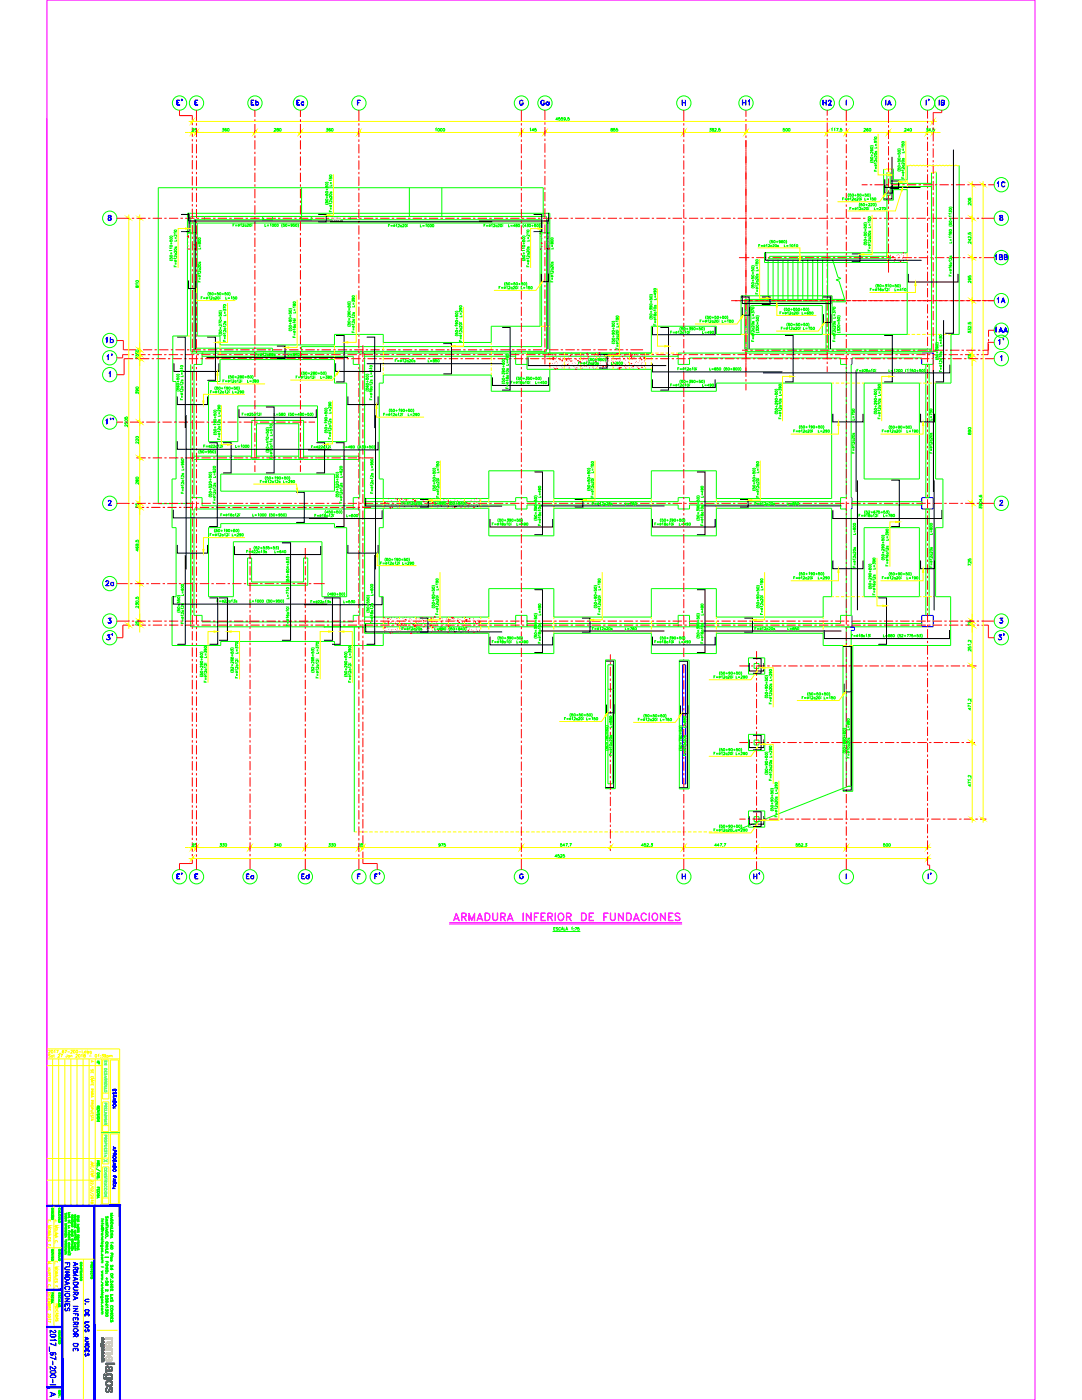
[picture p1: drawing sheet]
<svg xmlns="http://www.w3.org/2000/svg" width="216mm" height="279mm" viewBox="0 0 216 279" stroke-linecap="round" stroke-linejoin="round" font-family="sans-serif">
<defs><g id="words">
<g font-size="4" fill="#f00">
<text x="37.4" y="22.2" transform="rotate(-90 37.4 22.2)">E'</text>
<text x="48.7" y="22.2">Eb</text>
<text x="57.9" y="22.2">Ec</text>
<text x="146.8" y="22.2">H1</text>
<text x="163" y="22.2">H2</text>
<text x="186.3" y="22.2">IB</text>
<text x="197.9" y="38.5">1C</text>
<text x="197.9" y="61.7">1A</text>
<text x="19.8" y="69.5">1b</text>
<text x="197.9" y="69.8">1'</text>
<text x="23.3" y="73" transform="rotate(-90 23.3 73)">1'</text>
<text x="23.3" y="128.8" transform="rotate(-90 23.3 128.8)">3'</text>
<text x="197.9" y="128.8">3'</text>
<text x="37.4" y="176.7" transform="rotate(-90 37.4 176.7)">E'</text>
<text x="76.6" y="176.7" transform="rotate(-90 76.6 176.7)">F'</text>
<text x="152.4" y="176.7" transform="rotate(-90 152.4 176.7)">H'</text>
</g>
<g font-size="4" fill="#0f0">
<text x="106.5" y="22.2">Ga</text>
<text x="175.7" y="22.2">IA</text>
<text x="19.8" y="118.2">2a</text>
<text x="48" y="176.7">Ea</text>
<text x="58.9" y="176.7">Ed</text>
</g>
<text font-size="3.5" fill="#00f" x="186.3" y="22.2" transform="rotate(-90 186.3 22.2)">I'</text>
<g font-size="3.5" fill="#f00">
<text x="37" y="27.5">25</text>
<text x="197.2" y="52.9">1BB</text>
<text x="28.6" y="72" transform="rotate(-90 28.6 72)">30</text>
<text x="194.7" y="73" transform="rotate(-90 194.7 73)">25</text>
<text x="28.6" y="102.7" transform="rotate(-90 28.6 102.7)">25</text>
<text x="28.6" y="125.9" transform="rotate(-90 28.6 125.9)">25</text>
<text x="191.9" y="125.9">25</text>
</g>
<g font-size="3.5" fill="#0f0">
<text x="20.5" y="102">2</text>
<text x="198.3" y="102">2</text>
</g>
<text font-size="3.5" fill="#0ff" x="19.4" y="233.2">X</text>
<g font-size="3.1" fill="#f00">
<text x="37" y="170">25</text>
<text x="70.2" y="170">25</text>
<text x="186.6" y="176.7" transform="rotate(-90 186.6 176.7)">I'</text>
</g>
<g font-size="3.1" fill="#0f0">
<text x="42.7" y="170">330</text>
<text x="53.6" y="170">340</text>
<text x="64.2" y="170">330</text>
<text x="86.4" y="170">975</text>
<text x="175" y="170">500</text>
</g>
<g font-size="3.1" fill="#ff0">
<text x="16.9" y="213.1">A</text>
<text x="18" y="234.9">/</text>
</g>
</g></defs>
<!-- layer: RLA-FORMATO -->
<path d="M9.4 0h197.1v279.4h-197.1z" fill="none" stroke="#f0f" stroke-width=".2"/>
<g fill="none" stroke="#ff0" stroke-width=".2">
<path d="M9.4 209.3h14.5v31.3M9.4 212.7h10.8M9.4 211.3h14.5M9.7 209.7h.3l-.3 .5h.4M10.1 210.5h-.4l.3 .3v.2l-.3-.1M10.5 211.3v29.3M10.5 210.7a.16 .16 0 0 0-.2 0 .16 .16 0 0 0 0 .2 .16 .16 0 0 0 .2 0M10.5 210.6v.4M10.7 210.6h.2M10.8 210.4v.5l.1 .1M10.8 209.7l.1-.1v.6M11.3 209.6h.3l-.2 .6"/>
<path d="M11.6 210.6l.2-.2 .1 .2-.3 .4h.3M11.7 211.3v29.3M11.7 210.2h.6M12.1 210.4h.3l-.2 .6M12.7 209.7v-.1a.24 .24 0 0 0-.3 .3 .24 .24 0 0 0 .3 .2 .17 .17 0 0 0-.1-.3 .17 .17 0 0 0-.2 .2M12.9 209.6h.4l-.3 .6M12.9 211.4v29.3M13.4 210.4v.5l-.2 .1-.1-.2M13.5 209.9h.4M13.9 210.7a.17 .17 0 0 0-.3 0 .17 .17 0 0 0 0 .2 .17 .17 0 0 0 .3 0M13.9 210.6v.4M14.1 210.7h.3v.3"/>
<path d="M14.1 210.6v.4M14.1 209.7h.3l-.3 .5h.4M14.1 211.3v29.3M15.1 210.6l.2-.2 .2 .2-.4 .4h.4M15.4 211.3v29.3M15.7 209.9h.5M16.6 211.3v29.3M17.8 211.3v29.3M19 211.3v29.3M20.2 211.3v29.3M20.3 210.4h.3l-.2 .3a.18 .18 0 0 1 .2 .1 .18 .18 0 0 1-.1 .2 .18 .18 0 0 1-.2-.1M20.5 211.5h1.2v7.8h-1.2z"/>
<path d="M20.5 219.9h1.2v5.9h-1.2zM20.5 218.1h1.2M21.1 210.6a.17 .17 0 0 1-.2 .2 .17 .17 0 0 1-.1-.3 .17 .17 0 0 1 .3 0v.5l-.3-.1M21.3 210.7a.17 .17 0 0 1 .3 0 .17 .17 0 0 1 0 .2 .17 .17 0 0 1-.3 0M21.3 210.6v.6M21.8 210.7h.3v.3M21.8 210.6v.4M22.1 211.5h1.5v14.3h-1.5zM22.1 210.7h.3v.3M9.4 231.2h10.8M9.4 235.5h10.8M20.5 232.3v-6h1.2v6"/>
<path d="M20.5 232.9v7.4h1.2v-7.4M20.5 224.6h1.2M20.5 239.1h1.2M22.1 226.3h1.5v14h-1.5zM9.4 249h3M9.6 258h.5v.1l-.4 .2zM9.6 259.6v-.3h.5v.3M9.6 259.8h.5l-.5 .1 .5 .2h-.5M9.6 251.8h.5l-.5 .2 .5 .2h-.5M9.6 252.3h.1M9.6 254h.5l-.1 .4-.2-.4M9.6 254.5h.5v.3"/>
<path d="M9.6 255.2v-.2h.5v.2M9.6 255.4h.5l-.1 .3-.2-.3M9.6 256.9h.1M9.6 258.4h.5M9.6 259.1h.5M9.6 253h.5M9.7 259l-.1-.3 .3-.1a.17 .17 0 0 1 .2 .2 .17 .17 0 0 1-.2 .2M9.7 256.7l-.1-.3 .3-.1a.17 .17 0 0 1 .2 .2 .17 .17 0 0 1-.2 .2M9.7 253l.4 .4M9.8 254.5v.2M9.8 255v.1M9.8 259.3v.2"/>
<path d="M9.8 255.5l-.2 .2M9.9 253.2l-.3 .2M10.1 253.5h-.4l-.1 .2 .1 .1 .4 .1M10.8 240.6v24.2M12.4 251.3h6.4M16.6 251.3v28.1M9.6 260.8h.5l-.1 .3-.2-.3M9.6 261.6v-.3h.5v.3M9.8 260.3l.2 .3 .1-.3h-.5v.3l.2-.1M9.8 261.3v.2M9.8 261l-.2 .1M9.9 262.2l.2 .1-.1 .2-.4-.3v.3"/>
<path d="M10 263.2l.1 .1h-.5M10.1 263.6v.3l-.5-.2M11.1 260.4h.5l-.5 .3h.5M11.1 260.9h.5v.2l-.4 .1zM11.1 262l.5 .2-.5 .2M11.1 262.5h.5a.25 .25 0 0 1-.3 .3 .25 .25 0 0 1-.2-.3zM11.1 262.9l.5 .2-.5 .2M11.1 260.2h.5M11.1 261.4h.5M11.2 263.4v.3l.2-.3h.2l-.1 .3M11.2 261.9l-.1-.1 .1-.2a.23 .23 0 0 1 .3 0 .23 .23 0 0 1 .1 .2l-.1 .1M11.2 262.1v.2"/>
<path d="M11.2 263v.2M19.3 265.5h4.2"/>
<circle cx="10.4" cy="209.9" r=".25"/>
<circle cx="14.8" cy="209.9" r=".25"/>
<circle cx="15.3" cy="209.9" r=".25"/>
<circle cx="15.8" cy="210.7" r=".25"/>
<circle cx="9.8" cy="262.8" r=".23"/>
</g>
<g fill="none" stroke="#0ff" stroke-width=".2">
<path d="M20.8 211.7h.5v.3v-.3M20.8 212.2h.5l-.4 .3h.4h-.5l.5-.3zM20.8 213.2h.5v.3l-.4 .1zM20.8 213.7h.5v.3v-.2M20.8 214.7l.5 .2-.5 .2 .5-.2zM20.8 215.5l.3-.2zM20.8 216.7l.5 .1h-.5v.2zM20.8 217.1l.5 .1h-.5v.2zM20.8 211.7v.3zM20.8 213.3a.25 .25 0 0 0 .2 .2 .25 .25 0 0 0 .3 0v-.2M20.8 213.8v.2zM20.9 214.2v.3l.4-.3v.3v-.3l-.4 .3z"/>
<path d="M20.9 214.7v.3M21.1 211.7v.2v-.2M21.1 213.8v.1v-.1M21.1 215.2v.3h.2v-.3h-.5h.5v.3h-.2v-.3M21.1 215.7l.1 .3 .1-.3h-.5h.5v.3h-.2v-.3M21.1 215.8l-.3 .2 .3-.1M20.8 237.7h.5zM20.8 238.4h.5l-.4 .4h.4h-.5l.5-.3zM20.8 220.9l.3-.1zM20.8 221.1h.5v.3v-.2h-.5v.2zM20.8 221.6h.5h-.5v.3zM20.8 222l.5 .1z"/>
<path d="M20.8 222.3h.5l-.4 .1 .4 .3h-.5l.4-.1-.4-.2 .4-.1zM20.8 222.8l.5 .1zM20.8 223.1h.5l-.4 .3h.4h-.5l.5-.3zM20.8 223.6l.5 .2-.5 .1 .5-.1zM20.8 229.1h.5v.3M20.8 229.1v.3zM20.9 236.1h.4l-.5 .1 .1 .2h.4h-.4zM20.9 228.6h.4l-.5 .1 .1 .2h.4h-.4zM20.9 237.5a.2 .2 0 0 1-.1-.2 .2 .2 0 0 1 .2-.2h.1a.2 .2 0 0 1 .2 .2 .2 .2 0 0 1-.1 .2M20.9 223.6v.3M21.1 226.6l.1 .3 .1-.4h-.5l.5 .1v.2h-.2v-.2M21.1 227.1v.2h.2v-.3h-.5l.5 .1v.2h-.2v-.2"/>
<path d="M21.1 227.2l-.3 .2 .3-.2M21.1 228.1v.2l.2 .1v-.3h-.5h.5v.2h-.2v-.2M21.1 220.2v.2l.2 .1v-.3h-.5h.5v.2h-.2v-.2M21.1 220.7v.2h.2v-.3h-.5l.5 .1v.2h-.2v-.2M21.1 221.2v.1v-.1M21.1 224.1l.1 .3 .1-.3h-.5h.5v.3h-.2v-.3M21.1 224.2l-.3 .2 .3-.1"/>
<circle cx="21.1" cy="217.7" r=".22"/>
<circle cx="21.1" cy="216.4" r=".22"/>
<circle cx="21.1" cy="217.7" r=".24"/>
<circle cx="21.1" cy="216.4" r=".24"/>
<circle cx="21.1" cy="236.8" r=".23"/>
<circle cx="21.1" cy="227.7" r=".22"/>
<circle cx="21.1" cy="238.1" r=".22"/>
<circle cx="21.1" cy="238.1" r=".24"/>
<circle cx="21.1" cy="227.7" r=".24"/>
</g>
<g fill="none" stroke="#0f0" stroke-width=".2">
<path d="M19.4 220.7h.4zM19.4 221l.2-.1zM19.4 221.2h.5v.3l-.1-.3h-.4v.3zM19.4 221.8l.5-.2-.5 .2 .5 .2zM19.4 222.1h.5zM19.4 222.8h.5zM19.4 223.5h.5l-.5 .3h.5h-.5l.4-.3zM19.4 236.9h.5v.3l-.1-.3zM19.4 238.3h.5zM19.4 238.6h.5zM19.4 238.7l.5 .2-.5 .2 .4-.2zM19.4 222.3l.1 .3 .3-.3v.3l-.1-.3-.3 .3z"/>
<path d="M19.5 238.8v.3M19.6 220.7l.2 .3 .1-.3-.1 .3h-.2zM19.6 238.3v.3M19.6 221.2v.2zM19.6 236.9v.2zM19.6 237.4v.1zM19.8 237.4l.1 .2zM19.9 237.3h-.5v.3v-.2M20.2 226.1h3.7M10.3 241.1h.3v.2l-.3 .1zM10.3 241.6h.3zM10.3 242.6h.3l-.3 .3h.3h-.3l.3-.3z"/>
<path d="M10.3 258h.3zM10.3 259.3h.3zM10.3 259.5l.3 .1zM10.3 259.7l.3 .2-.3 .1 .3-.1zM10.3 249.3h.3v.3h-.1v-.2v.2l.1-.2zM10.3 249.6l.2-.1zM10.3 249.8h.3v.2v-.2h-.3v.2zM10.3 250.3l.3-.2-.3 .2 .3 .2zM10.3 250.6l.3 .1zM10.3 242.2h.3M10.3 258.4h.3M10.3 241.1h.3v.2h-.3z"/>
<path d="M10.3 241.8l.1 .2 .2-.3v.3v-.3l-.3 .3zM10.3 242.2v.2zM10.3 258.4v.3zM10.3 250.8l.1 .3 .2-.3v.3v-.3l-.3 .3zM10.4 259.1a.18 .18 0 0 1-.1-.3 .18 .18 0 0 1 .3 0 .18 .18 0 0 1 0 .3M10.4 259.7v.3M10.5 242.2v.1v-.1M10.5 258v.1v-.1M10.5 258.4v.2v-.2M10.5 259.3v.2v-.2M10.5 249.8v.1v-.1M10.6 242.2v.2z"/>
<path d="M10.6 258v.3zM10.6 258.4v.3zM10.7 242.6v.3zM11.7 241.5l.4 .2-.4 .2 .3-.2zM11.7 242h.4h-.4v.3zM11.7 243.3h.4h-.4v.3zM11.7 259.3l.4 .1-.4 .2 .3-.2zM11.7 259.7l.4 .1h-.4v.2zM11.7 249.3h.4l-.1 .3h-.3zM11.7 249.8h.4zM11.7 250h.4l-.1 .2-.3 .1zM11.7 242.9l.4-.1-.4 .2 .4 .1h-.4z"/>
<path d="M11.7 258v.3v-.3h.4v.3l-.1-.3M11.7 258.4l.1 .3 .2-.3v.3v-.3l-.3 .3zM11.7 249.4h.3v.2h-.3zM11.7 250l.1 .3 .1-.3v.2h.1v-.2M11.7 250.5l.4-.1-.4 .2 .4 .1h-.4zM11.7 250.9v.2h.4h-.4zM11.8 241.4a.18 .18 0 0 1 0-.3 .18 .18 0 0 1 .2 0 .18 .18 0 0 1 0 .3M11.8 242.7a.19 .19 0 0 1-.1-.3 .19 .19 0 0 1 .3 0 .19 .19 0 0 1 0 .3M11.8 259.1a.18 .18 0 0 1 0-.2 .18 .18 0 0 1 .2 0 .18 .18 0 0 1 0 .2M11.8 241.6v.2M11.8 259.3v.3M11.9 258v.1z"/>
<path d="M13 242.5h.3zM13 242.6h.3l-.3 .2 .3 .1h-.3h.2l-.2-.1 .2-.2zM13 242.6h.1M13 243.4h.3l-.3 .2 .3 .1h-.3l.3-.3zM13 244.5l.3 .1-.3 .2 .3-.2zM13 244.9h.3l-.3 .2h.3h-.3l.3-.2zM13 245.2l.3 .1zM13 245.5h.3zM13 246h.3v.2v-.2M13 246.3l.3 .3v-.3v.2M13 246.7l.3 .1-.3 .1 .3-.1zM13 247.5h.3z"/>
<path d="M13 248.1h.3v.2l-.2-.1v-.1l.2 .2v-.2zM13 248.4h.3v.2h-.2v-.2l.1 .2h.1v-.2zM13 248.4h.1M13 248.6l.1-.1zM13 248.8h.3v.2v-.2M13 249.1l.3 .1-.3 .1 .3-.1zM13 249.4l.3 .1h-.3v.2zM13 249.7h.3v.3h-.3zM13 250.1l.3 .1-.3 .1 .3-.1zM13 246.3l.3 .2M13 246v.2zM13 246.3v.3z"/>
<path d="M13 248.8v.2zM13 249.8h.3v.1l-.2-.1-.1 .2zM13 242.1v.2l.2-.2 .1 .2M13 244.2v.2l.3-.2v.2M13 245.6h.3l-.3 .1 .3 .2h-.3zM13 244.5v.2M13 246.7v.2M13 249.1v.2M13 250.1v.2M13.1 244.5v.2M13.1 246.7v.2M13.1 249.1v.2"/>
<path d="M13.1 250.1v.2M13.1 248.2l-.1 .1 .1-.1M13.1 245.3v.2M13.1 246v.1zM13.1 248.8v.1zM13.3 247.4v.2zM13.6 242h.4h-.4v.2zM13.6 242.7h.4zM13.6 243.5h.4v.2l-.3 .1zM13.6 244.6h.4h-.4v.2zM13.6 244.8l.4 .2-.4 .1 .3-.1zM13.6 245.6h.1"/>
<path d="M13.6 246.6h.4l-.3 .2 .3 .1h-.4l.3-.3zM13.6 247.1h.4zM13.6 247.3h.4v.2v-.2h-.4v.2zM13.6 248h.4l-.3 .1 .3 .2h-.4l.3-.1-.3-.1 .3-.1zM13.6 248.4l.4 .1-.4 .1 .3-.1zM13.6 248.8h.4zM13.6 249l.2-.1zM13.6 249.2h.1M13.6 249.4h.4zM13.6 249.6h.4l-.3 .2h.3h-.4l.3-.2zM13.6 249.9h.4v.2v-.1h-.4v.1zM13.6 250.3l.4 .2v-.2v.2z"/>
<path d="M13.6 246.3h.4M13.6 243.9h.4M13.6 242.3h.4l-.4 .1 .4 .1h-.3zM13.6 242.8l.1 .2 .2-.2 .1 .2-.1-.2-.2 .2zM13.6 243.9v.2zM13.6 246l.4-.1-.4 .1 .4 .1h-.3zM13.6 246.3v.2zM13.6 250.3v.2zM13.7 244.9v.2M13.7 248.4v.2M13.8 243.9v.1v-.1M13.8 245.6v.1v-.1"/>
<path d="M13.8 246.3v.1v-.1M13.8 247.3v.1v-.1M13.8 250h.1M13.8 248.8l.1 .2 .1-.2M14 243.9v.2v-.2M14 244.1h.1M14 245.6h-.4h.4M14 245.6v.2v-.2M14 245.8h.1M14 246.3v.2v-.2M14 246.5h.1M14 247.5h.1"/>
<path d="M14 248.8l-.1 .2-.1-.2M14 249.2h-.4h.4M14 250.1h.1M14 247v.2M14 249.1v.2M14.3 242.5h.2v.2a.15 .15 0 0 0 .1-.2 .15 .15 0 0 0-.2 0 .15 .15 0 0 0-.1 .2h.1zM14.3 243.2h.3l-.3 .2 .3 .1h-.3l.3-.3zM14.3 243.2h.1M14.3 243.6l.3 .2v-.2v.2zM14.3 243.6v.2v-.2M14.3 243.9l.3 .2-.3 .1 .3-.1zM14.3 244.3h.3h-.3v.2z"/>
<path d="M14.3 245.3l.3 .1-.3 .2 .3-.2zM14.3 245.7h.3zM14.3 246h.3zM14.3 246.1l.3 .2-.3 .1 .3-.1zM14.3 246.5v.2l.2-.2 .1 .2v.1l-.1-.3-.2 .3zM14.3 247.2h.3v.3v-.2h-.3v.2zM14.3 247.6v.2l.3-.2v.2v-.2l-.3 .2zM14.3 247.9h.3zM14.3 248.2l.3 .2-.3 .1 .3-.1zM14.3 248.2h.1M14.3 248.6h.3zM14.3 248.9l.3 .3v-.3v.3l-.3-.2v.2z"/>
<path d="M14.3 249.3l.3 .1-.3 .2 .3-.2zM14.4 243.9v.3M14.4 245.3v.2M14.4 246.2v.2M14.4 248.3v.2M14.4 249.3v.2M14.4 245.8l-.1 .1 .1-.1M14.4 247.3v.1l.1-.1M14.4 248.7l-.1 .1 .1-.1M14.5 245.7v.2l.1-.2M14.5 247.9v.2l.1-.2M14.5 248.6v.2l.1-.2"/>
<path d="M14.6 245.7v.2l-.2-.2M14.6 247.9v.3l-.2-.3M14.6 248.6v.2l-.2-.2M14.8 242.4h.4l-.3 .2 .3 .1h-.4h.3l-.3-.1 .3-.1zM14.8 242.8l.4 .2-.4 .1 .4-.1zM14.8 243.2h.1M14.8 243.6h.4zM14.8 243.7l.4 .1-.4 .2 .4-.2zM14.8 243.7h.1M14.8 244.1h.4l-.3 .2h.3h-.4l.4-.2zM14.8 244.5h.4l-.3 .2h.3h-.4l.4-.2zM14.8 246.3h.4z"/>
<path d="M14.8 246.6h.4zM14.8 247.3h.4zM14.8 248.3l.4 .1-.4 .2 .4-.2zM14.8 249.4l.4-.1-.2 .1 .2 .2zM14.8 245.5h.4M14.9 245.9h.3l-.3 .1 .3 .1h-.3zM14.9 248.7h.3l-.3 .1 .3 .1h-.3zM14.9 248.2a.15 .15 0 0 1 0-.2 .15 .15 0 0 1 .2 0 .15 .15 0 0 1 .1 .2h-.1M14.9 242.9v.2M14.9 243.7v.2M14.9 248.3v.2M15 245.5l.2 .3-.2-.3"/>
<path d="M15 243.2v.2h.2v-.2v.2h-.2zM15 243.3l-.2 .1 .2-.1M15 246.3l.1 .2 .1-.2v.2zM15 247.3l.1 .2 .1-.2v.2h-.2zM15 247.4l-.2 .1 .2-.1M15 244.9v.1zM15 246.6v.1zM15 247v.1zM15 245.6l-.2 .2 .2-.2M15.2 243.2h-.4h.4M15.2 244.8v.2v-.1M15.2 245h.1"/>
<path d="M15.2 244.8h-.4v.2l.1-.1M15.2 246.6v.2v-.2M15.2 246.8h.1M15.2 246.9v.2v-.1M15.2 247.1h.1M15.2 246.9h-.4v.2l.1-.1M15.2 249.1h-.4l.4 .1M15.2 249v.3M15.4 242.6h.4v.1l-.1 .1-.1-.2 .1 .2 .1-.2zM15.4 242.8l.2-.1zM15.4 243.2h.4l-.3 .3h.3h-.4l.3-.2zM15.4 244.3h.4h-.3l-.1 .2z"/>
<path d="M15.4 244.6l.4 .1-.4 .2 .3-.2zM15.4 244.6h.1M15.4 247.2h.4l-.3 .2h.3h-.4l.3-.2zM15.4 247.6l.4 .1zM15.4 247.9h.4v.2l-.2-.1v-.1l.1 .2 .1-.2zM15.4 248.1l.2-.1zM15.4 248.5h.4v.2h-.2v-.1l.1 .2 .1-.2zM15.4 248.9l.4 .1-.4 .1 .3-.1zM15.4 248.9h.1M15.5 243l-.1 .1v-.2h.4v.2v-.1M15.5 243.6l-.1 .2v-.2h.4v.2v-.2M15.5 248.2l-.1 .2v-.2h.4v.2v-.2"/>
<path d="M15.5 245h.2l.1 .2-.1-.2h-.2v.2h.1l-.2-.1zM15.5 245.7v.2l.2-.2v.3v-.3l-.2 .3zM15.5 249.2v.2l.2-.2 .1 .2-.1-.2-.2 .2zM15.5 244.6v.2M15.5 248.9v.2M15.6 248.6l-.2 .2 .2-.1M15.6 243v.1zM15.6 243.6v.2zM15.6 248.2v.1zM15.8 247.5v.3zM16 252.9h.4l-.4 .3h.4h-.4l.3-.3zM16 254.1h.4l-.4 .3h.4h-.4l.3-.3z"/>
<path d="M16 254.6h.4zM16 254.8l.1 .3 .2-.1 .1-.2M16 253.7h.4M16 254.8h.4M16 253.7v.3zM16 254.8l.1 .3 .2-.1v-.2M16.1 252.2a.19 .19 0 0 1-.1-.2 .19 .19 0 0 1 .3 0 .19 .19 0 0 1 0 .2M16.2 253.7v.2v-.2M16.3 253.4h-.3h.3M16.3 253.3l.1 .3zM16.3 253.7l.1 .3zM18.1 251.9h.4v.2h-.2v-.2v.2h.1l.1-.2z"/>
<path d="M18.1 252.3h.4zM18.1 253.6v.3v-.2M18.1 254.6h.4zM18.3 252.3l.1 .3 .1-.3-.1 .3zM18.3 252.4l-.2 .2 .2-.1M18.3 253.3l.2 .2-.4-.2 .4-.1-.2 .1M18.3 253.7v.1zM18.5 253.7v.2zM18.5 254.5v.2zM18.5 253.6l-.4 .1M20.1 248.5v.3h.4h-.4zM20.1 258.8v.2l.4 .1h-.3z"/>
<path d="M20.2 243.3h.3zM20.2 243.5h.3zM20.2 245.7l.3 .1zM20.2 246.6l.3 .1zM20.2 247.7h.5zM20.2 248.2l.3 .1zM20.2 251.4h.3zM20.2 252.8l.5 .1zM20.2 253.8l.3-.2-.2 .2 .2 .1-.2 .1 .2 .1-.3-.1 .3-.1zM20.2 254.4l.3-.1-.2 .1 .2 .2-.2 .1 .2 .1-.3-.1 .3-.1zM20.2 255.1l.3-.1-.2 .1 .2 .1-.2 .1 .2 .2-.3-.2 .3-.1zM20.2 256h.3z"/>
<path d="M20.2 256.9h.3zM20.2 257.9h.5zM20.2 258.5h.3zM20.2 249.8h.2M20.3 250.1h.1M20.2 250.4a.16 .16 0 0 1 .3 0 .16 .16 0 0 1-.1 .2 .15 .15 0 0 0 .1-.2 .15 .15 0 0 0-.2 0v.3zM20.3 255.7h.1M20.2 258.2a.18 .18 0 0 1 .3 0 .18 .18 0 0 1 0 .3v-.3h-.2v.3zM20.2 258.8a.18 .18 0 0 1 .3 0 .18 .18 0 0 1 0 .2v-.2h-.2v.2zM20.3 245.1a.25 .25 0 0 1 .3-.1 .25 .25 0 0 1 .1 .4 .25 .25 0 0 1-.4 0h.3h-.2a.23 .23 0 0 0 .3-.2 .23 .23 0 0 0-.3-.2 .23 .23 0 0 0-.2 .3l.1 .1zM20.3 249.6v.2M20.3 259.8l-.1 .2h.2"/>
<path d="M20.3 246.1l.2 .1-.1 .2v-.3v.3a.15 .15 0 0 0 .1-.2 .15 .15 0 0 0-.2-.1v.3zM20.3 247.2h.2l-.1 .3v-.3v.3a.16 .16 0 0 0 .1-.3 .15 .15 0 0 0-.2 0v.3zM20.3 247.9a.19 .19 0 0 1 .2 .1 .19 .19 0 0 1 0 .2l-.1-.3-.2 .3zM20.3 248.5a.18 .18 0 0 1 .2 .1 .18 .18 0 0 1 0 .2l-.1-.3h-.1l-.1 .3zM20.3 249.6h-.1M20.3 249.6v.3l.1-.3M20.3 256.3l.2 .1-.1 .3v-.4l-.2 .3zM20.3 257.4l.2 .1-.1 .2v-.3v.3a.15 .15 0 0 0 .1-.2 .15 .15 0 0 0-.2-.1v.3zM20.3 259.8h-.1M20.3 259.8v.3l.1-.3M20.4 245.2h.2l-.1 .2v-.2h-.1v.2zM20.4 245.8l.1 .2z"/>
<path d="M20.4 256l.1 .2zM20.4 249.6h.1M20.4 259.8l.1 .3v-.3l-.2 .3M20.4 243.5l.1 .3h-.3h.3zM20.4 246.7l.1 .2-.3 .1 .3-.1zM20.4 251.4l.1 .3h-.3h.3zM20.4 251.7l.1 .3h-.3h.3zM20.4 256.9l.1 .3h-.3l.3-.1zM20.5 249.6v.2M20.5 244.1v.1zM20.5 249.8v-.2l-.2 .2M20.7 243.3h.1"/>
<path d="M20.7 244.2v.1l-.1-.2h-.4l.5 .1M20.9 250.9h.8zM21 247h.1h-.1M21.1 243.3l.5 .2-.5 .2 .4-.2zM21.1 243.9h.5l-.5 .4h.5h-.5l.4-.4zM21.1 244.6h.4zM21.1 245h.5zM21.1 245.2l.5 .2-.5 .2 .4-.2zM21.1 248.5h.5zM21.1 248.8h.5zM21.1 249.1h.5zM21.1 249.3h.5h-.5v.3z"/>
<path d="M21.1 249.8h.5v.3l-.1-.3h-.4v.3zM21.1 251.7h.5v.4l-.1-.3zM21.1 252.8h.5l-.5 .4h.5h-.5l.4-.3zM21.1 257.3l.3 .3 .1-.2v.2l-.1 .1-.3-.4v.4zM21.1 258.4l.3 .4 .1-.3v.3h-.1l-.3-.3v.3zM21.1 247v.1M21.1 242.8l.1 .3 .3-.3v.3v-.3l-.3 .3zM21.1 247h.1M21.1 254.1h.1M21.1 255.2h.4zM21.1 255.9l.1 .1 .2-.1M21.1 256.3h.4v.2"/>
<path d="M21.1 256.4l.1 .1 .2-.1M21.1 259.2l.1 .2 .2-.2M21.1 259.8v-.2a.23 .23 0 0 0 .2 .3 .23 .23 0 0 0 .2-.3 .18 .18 0 0 0-.2 .1 .18 .18 0 0 0 0 .2M21.1 245.8a.24 .24 0 0 1 .4 0 .24 .24 0 0 1 0 .4 .21 .21 0 0 0 0-.3 .21 .21 0 0 0-.3-.1 .21 .21 0 0 0 0 .3l.1-.1v.2l-.2-.1zM21.1 255.7h.1M21.1 259v.1M21.2 255.7h-.1a.19 .19 0 0 0 0 .2 .19 .19 0 0 0 .3 0v-.2h.1l.1 .2v-.2h-.2l-.1 .3M21.2 255.7v.3M21.2 259h-.1a.19 .19 0 0 0 0 .3 .19 .19 0 0 0 .3 0v-.2h.1l.1 .2v-.2l-.2-.1-.1 .4M21.2 259v.4M21.2 256.2v.3M21.2 243.3v.4"/>
<path d="M21.2 245.2v.4M21.2 243.4v.2M21.2 245.3v.2M21.3 255v.4zM21.3 259.7l.1-.1 .1 .1M21.3 249.8v.2v-.2M21.3 251.8v.1v-.1M21.3 256.2a.17 .17 0 0 1 .1 .3 .17 .17 0 0 1-.3 0v-.1a.23 .23 0 0 1 .3-.2 .23 .23 0 0 1 .1 .3M21.3 248.5v.3M21.4 254.1h.1M21.4 256.3l-.1-.1v.3M21.4 259.6v.3l-.1-.1"/>
<path d="M21.5 259.6v.3M21.5 244.5l.1 .3zM21.5 259.8l-.1 .1-.3-.1M22.1 242.1h.4l-.4 .3 .4 .2h-.4l.3-.1-.3-.1 .3-.2zM22.1 242.7l.4 .3-.4 .2 .4-.2zM22.1 243.9h.4v.2a.25 .25 0 0 1-.2 .2 .25 .25 0 0 1-.2-.2zM22.1 244.5l.4 .2-.4 .2 .4-.2zM22.1 245.1h.4h-.4v.3zM22.1 245.6h.4v.3v-.3h-.4v.3zM22.1 246.1h.4l-.4 .3 .4 .1h-.4l.4-.4zM22.1 246.6l.4 .3-.4 .2 .4-.2zM22.1 248h.4v-.1v.1z"/>
<path d="M22.1 250.1h.4v.3h-.2v-.3l.1 .3 .1-.3zM22.1 250.6l.3 .1zM22.1 252.5l.3 .3 .1-.3v.3h-.1zM22.1 252.5v.3v-.3M22.1 254.8h.4v.3v-.3zM22.1 255.6l.3 .3h.1v-.3l-.1 .3-.3-.3v.3v-.3M22.1 257.3l.4 .2v-.2l-.1 .3-.3-.4v.4v-.3M22.1 258.4h.4h-.4v.3zM22.1 258.8l.4 .2-.4 .2 .4-.2zM22.1 243.4a.23 .23 0 0 1 .4 0 .23 .23 0 0 1-.1 .4 .21 .21 0 0 0 .1-.4 .21 .21 0 0 0-.3 0 .21 .21 0 0 0 0 .3l.1-.1v.2l-.2-.1zM22.1 244h.4v.2l-.3 .1zM22.1 249.2h.4"/>
<path d="M22.1 255.3h.1M22.1 256.9h.4M22.1 259.4l.1 .4 .3-.4v.3v-.3l-.3 .4-.1-.1zM22.1 249.2a.2 .2 0 0 1 .2-.3 .2 .2 0 0 1 .2 .3M22.1 250.9v.2l.3-.2-.1 .3 .1-.3M22.1 257a.21 .21 0 0 1 .2-.3 .21 .21 0 0 1 .2 .3M22.2 248.4l.3 .3h-.4l.4-.1-.3-.2v.4zM22.2 253l.3 .3h-.4h.4l-.3-.3v.4zM22.2 256.1l.3 .3h-.4h.4l-.3-.3v.4zM22.2 242.8v.3M22.2 244.5v.4M22.2 246.7v.3"/>
<path d="M22.2 258.9v.3M22.3 250.9h.1M22.3 250.9l-.1 .3-.1-.3M22.3 245.6v.1zM22.3 254.8v.2zM22.5 250.6h.1M11.7 260.1l.4 .1-.4 .2 .3-.2zM11.7 265.6h.4l-.4 .3h.4h-.4l.3-.3zM11.7 266.5h.4l-.4 .2 .4 .2h-.4l.3-.1-.3-.1 .3-.1zM11.7 267h.4v.3l-.1-.2h-.3v.2zM11.7 267.5h.4l-.1 .2-.1-.1v-.1v.2h.1v-.2zM11.7 277.5h.4l-.1 .2-.1-.1v-.1v.2h.1v-.2z"/>
<path d="M11.7 277.7l.2-.1zM11.7 277.9h.4v.3l-.1-.3h-.3v.3zM11.7 278.4l.4-.1-.4 .1 .4 .2zM11.7 278.8h.1M11.7 260.6l.1 .2 .2-.3v.3v-.3l-.3 .3zM11.7 266.1l.4-.1-.4 .2 .4 .1h-.4zM11.8 260.1v.3M11.9 267.6l-.2 .1 .2-.1M11.9 267.1v.1zM11.9 277.9v.2zM20.2 261.6h.3zM20.3 260.3h.1"/>
<path d="M20.2 260.6a.16 .16 0 0 1 .3 0 .16 .16 0 0 1-.1 .3 .16 .16 0 0 0 .1-.3 .15 .15 0 0 0-.2 0v.3zM20.4 261.6l.1 .3h-.3h.3zM20.4 261.9l.1 .3-.3 .1 .3-.1zM21.1 260.9h.4v-.1l.1 .1zM21.1 261.5l.1 .1 .2-.1M21.1 262.1h.4M21.1 262.6h.4M21.1 262.1v-.1a.22 .22 0 0 1 .2-.2 .22 .22 0 0 1 .2 .2v.1M21.1 262.7v-.1a.22 .22 0 0 1 .3-.2 .22 .22 0 0 1 .1 .3M21.1 261.3h.1M21.2 261.3h-.1a.18 .18 0 0 0 0 .2 .18 .18 0 0 0 .3 0v-.1M21.2 261.3v.3"/>
<path d="M21.2 260.2l.3 .2h-.4h.5l-.4-.3v.4v-.3M21.4 261.4l.2 .2v-.3l-.1 .3-.1-.2-.1 .2M22.1 261.7h.4l-.4 .4h.4h-.4l.4-.3zM22.1 262.4h.4v.2a.24 .24 0 0 1-.2 .2 .24 .24 0 0 1-.2-.2zM22.1 263h.4v.3v-.3h-.4v.3zM22.1 262.4h.4v.3a.25 .25 0 0 1-.3 0 .25 .25 0 0 1-.1-.3zM22.1 263.5l.1 .3 .3-.4v.4v-.3l-.3 .3zM22.2 260.9a.23 .23 0 0 1-.1-.3 .23 .23 0 0 1 .4 0 .23 .23 0 0 1-.1 .3M22.3 263v.1z"/>
<circle cx="19.6" cy="237.9" r=".22"/>
<circle cx="19.6" cy="223.1" r=".2"/>
<circle cx="19.6" cy="223.1" r=".22"/>
<circle cx="10.5" cy="251.4" r=".16"/>
<circle cx="10.5" cy="243.2" r=".16"/>
<circle cx="10.5" cy="251.4" r=".19"/>
<circle cx="10.5" cy="243.2" r=".18"/>
<circle cx="11.9" cy="251.4" r=".16"/>
<circle cx="11.9" cy="251.4" r=".18"/>
<circle cx="11.9" cy="243.8" r=".16"/>
<circle cx="11.9" cy="243.8" r=".18"/>
<circle cx="13.1" cy="247.8" r=".15"/>
<circle cx="13.1" cy="243.2" r=".15"/>
<circle cx="13.2" cy="243.2" r=".17"/>
<circle cx="13.2" cy="247.8" r=".17"/>
<circle cx="14.5" cy="243" r=".15"/>
<circle cx="14.5" cy="244.7" r=".15"/>
<circle cx="14.5" cy="243" r=".17"/>
<circle cx="14.5" cy="244.7" r=".17"/>
<circle cx="15.6" cy="245.5" r=".15"/>
<circle cx="15.6" cy="246.5" r=".17"/>
<circle cx="15.6" cy="246.9" r=".15"/>
<circle cx="15.6" cy="246.9" r=".16"/>
<circle cx="15.6" cy="245.5" r=".16"/>
<circle cx="16.2" cy="255.4" r=".17"/>
<circle cx="16.2" cy="252.5" r=".16"/>
<circle cx="16.2" cy="255.4" r=".19"/>
<circle cx="16.2" cy="252.5" r=".18"/>
<circle cx="18.3" cy="255" r=".17"/>
<circle cx="18.3" cy="252.9" r=".16"/>
<circle cx="18.3" cy="255" r=".19"/>
<circle cx="18.3" cy="252.9" r=".18"/>
<circle cx="18.3" cy="254.2" r=".19"/>
<circle cx="20.4" cy="251" r=".18"/>
<circle cx="20.4" cy="244.6" r=".18"/>
<circle cx="20.4" cy="259.4" r=".18"/>
<circle cx="20.4" cy="259.4" r=".15"/>
<circle cx="20.4" cy="249.2" r=".15"/>
<circle cx="20.4" cy="249.2" r=".17"/>
<circle cx="20.4" cy="251" r=".15"/>
<circle cx="20.4" cy="244.6" r=".15"/>
<circle cx="21.3" cy="253.6" r=".22"/>
<circle cx="21.3" cy="252.4" r=".25"/>
<circle cx="21.3" cy="246.6" r=".25"/>
<circle cx="21.3" cy="253.6" r=".24"/>
<circle cx="21.3" cy="246.6" r=".22"/>
<circle cx="21.3" cy="252.4" r=".22"/>
<circle cx="21.3" cy="248" r=".25"/>
<circle cx="22.2" cy="251.5" r=".18"/>
<circle cx="22.2" cy="251.5" r=".15"/>
<circle cx="22.3" cy="254.4" r=".21"/>
<circle cx="22.3" cy="254.4" r=".23"/>
<circle cx="22.3" cy="256.9" r=".23"/>
<circle cx="22.3" cy="249.1" r=".23"/>
<circle cx="11.9" cy="268" r=".16"/>
<circle cx="11.9" cy="268" r=".18"/>
<circle cx="20.4" cy="261.2" r=".18"/>
<circle cx="20.4" cy="261.2" r=".15"/>
<circle cx="21.3" cy="262" r=".24"/>
<circle cx="21.3" cy="262.5" r=".23"/>
<circle cx="22.3" cy="261.3" r=".24"/>
<circle cx="22.3" cy="261.3" r=".21"/>
</g>
<g fill="none" stroke="#00f" stroke-width=".2">
<path d="M22.5 217.4h.7v.3v-.3M22.5 219l.7 .3-.7 .2 .6-.2zM22.5 219.7h.7v.2a.34 .34 0 0 1-.3 .3 .34 .34 0 0 1-.4-.3zM22.6 217.4l-.1 .3zM22.6 218l.1 .3 .4-.4 .1 .4-.2-.3-.4 .4zM22.6 219.8a.31 .31 0 0 0 .2 .3 .31 .31 0 0 0 .4-.2v-.1M22.7 219.1v.4M22.8 217.4v.2l.1-.2M23.2 218.7h-.7h.7M23.2 218.5v.4zM22.5 228.9l.7 .2-.7 .3 .6-.3zM22.5 235.2l.7 .3-.7 .2 .6-.2z"/>
<path d="M22.5 236.3l.3-.2zM22.5 236.5l.7 .2-.7 .3 .6-.3zM22.6 237.1v.1zM22.6 237.2h.1M22.6 221v.1zM22.6 221.1h.1M22.7 228.9v.4M22.7 235.3v.3M22.7 236.5v.4M22.8 234.7v.3l.3 .1 .1-.4h-.7h.7l-.1 .3h-.2v-.3M22.8 235.9l.1 .4h.2l.1-.4h-.7h.7l-.1 .4-.2-.1v-.3M22.9 237.1v.1z"/>
<path d="M22.9 237.2h.1M22.9 221v.1zM22.9 221.1h.1"/>
<circle cx="22.9" cy="220.6" r=".3"/>
<circle cx="22.9" cy="220.6" r=".27"/>
</g>
<g fill="#00f" stroke="#00f" stroke-width=".2">
<path d="M23.8 240.7v38.7h.2zM23.8 240.7l.2-.2v38.9zM9.4 240.7h14.4l.2-.2zM9.4 240.5h14.6l-14.6 .2z"/>
<path d="M18.7 240.6v38.8h.3zM18.7 240.6h.3v38.8z"/>
<path d="M12.3 240.6v38.8h.3zM12.3 240.6h.3v38.8z"/>
<path d="M9.4 257.3v.2l3-.2zM9.4 257.5l3-.2v.2z"/>
<path d="M9.4 264.7v.2l3-.2zM9.4 264.9l3-.2v.2z"/>
<path d="M9.4 276.7v.3l3-.3zM9.4 277l3-.3v.3z"/>
</g>
<!-- layer: RLA-LOGO -->
<g fill="none" stroke="#c0c0c0" stroke-width=".2">
<path d="M21.1 271.2h.1M21.1 268.3h.2M21.1 268.4h.1M21.1 268.4h.2M21.1 268.5h.2M21.1 271h.2M21.1 271.1h.2M21.1 271.3h.2M21.1 271.4h.2M21.1 267.2h1.4v-.2h-1.4v.2h.9M21.1 269.3h1.4v.2h-1.4zM21.1 267h1.4"/>
<path d="M21.1 267.1h1.4M21.1 268.6h.2M21.1 271.4h.3M21.1 269.3h1.4M21.1 269.4h1.4M21.1 270.1h1.3M21.1 268.6h.3M21.1 271.5h.3M21.1 268.7h.4M21.2 271.5h.3M21.2 268.7h.3v.2M21.2 271.5h.3v.2"/>
<path d="M21.2 268h1.1M21.2 270.8h1.1M21.2 268.8h.3M21.3 267.9h1M21.3 270.8h1M21.3 271.1h-.2M21.3 271.6h.2M21.3 268.2h-.2M21.3 268.8h.2M21.3 270.7h.9M21.3 271.7h.2M21.3 267.9h.9"/>
<path d="M21.4 268.1h-.3M21.4 268.9h.1M21.4 271h-.3M21.4 270.7h.7M21.4 270.9h-.3M21.4 267.8h.7M21.4 271.7h.1M21.5 268.1h-.4M21.5 268.9h.1M21.5 271.7h.1M21.5 270.6h.5M21.5 270.8l-.4 .1"/>
<path d="M21.5 267.8h.5M21.6 268h-.4M21.7 268v.9h.3M21.7 270.8v1h.2M21.7 268h.7M21.7 268.1h.2M21.7 268.2h.2M21.7 268.3h.2M21.7 268.4h.2M21.7 268.5h.2M21.7 268.6h.2M21.7 268.7h.2"/>
<path d="M21.7 268.7h.7M21.7 270.8h.2M21.7 270.9h.2M21.7 271h.2M21.7 271.1h.2M21.7 271.2h.2M21.7 271.3h.2M21.7 271.4h.2M21.7 271.5h.2M21.7 271.5h.6M21.9 268v.7M21.9 270.8v.8"/>
<path d="M21.9 270.8l.5 .1M22 267.2l.4 .1M22.1 268.1h.3M22.1 270.9h.3M22.1 271.7h-.4M22.1 269.5h.3M22.2 267.3h.2M22.2 268.1h.2M22.2 268.9h-.5M22.2 271h.2M22.2 269.6h.2M22.2 268.2h.2"/>
<path d="M22.2 267.4h.3M22.2 268.5h.2M22.2 268.8h-.5M22.2 271.4h.2M22.2 271.7h-.5M22.2 267.6h.3M22.2 268.2h.3M22.2 271.1h.3M22.2 269.7h.3M22.3 267.5h.2M22.3 268.3h.2M22.3 271.1h.2"/>
<path d="M22.3 271.3h.2M22.3 271.6h-.6M22.3 269.7h.2M22.3 270h.2M22.3 267.2h.1M22.3 268.4h.2M22.3 271.2h.2M22.3 269.5h.1M22.3 269.8h.2M22.3 269.9h.2M22.3 268.8h-.6M22.4 270.2h-1.3"/>
<path d="M22.4 268.7h-.4M22.4 271.5h-.4M22.4 271.5h-.3M22.4 268.6h-.3M22.4 268.6h-.2M22.4 271.4h-.2M22.5 268.5h-.3M22.5 271.3h-.3M22.5 270.1h-1.4v.2h1.2M22.5 267.6h-.3M22.5 270h-.3"/>
</g>
<g fill="none" stroke="#707070" stroke-width=".2">
<path d="M20 268.4h.1M20 268.5h.1M20 268.5h.2M20 268.6h.7h-.6M20 268.3h.2M20.1 268.2l.1 .1M20.1 268.4h-.1M20.2 267.3h.1M20.2 267.2l.1 .1M20.2 267.2h.1M20.2 270.1h.2M20.2 270h.1"/>
<path d="M20.2 270.7h.1M20.2 270.6h.1M20.2 270.5h.1M20.2 267.6l.5 .1zM20.2 268.9h.5zM20.2 269.2h.5zM20.2 271l.5 .1zM20.2 271h.5M20.2 268.4h.1M20.2 268.5h.1M20.2 271.7h.3M20.2 271.5h.1"/>
<path d="M20.2 271.6h.1M20.2 270.1l.2 .1M20.2 270.7l.2 .1M20.2 267.3h.2M20.2 267.1h.5M20.2 268.5h.2M20.2 271.4h.2M20.3 267.4h.1M20.3 269.8h.4M20.3 270.4h.4M20.3 268.3h.4M20.3 271.7h.2"/>
<path d="M20.3 267h.4M20.3 270.2h.1M20.3 270.8h.1M20.3 271.4l.1 .1h-.2M20.3 269.9h-.1M20.3 268.2h.4M20.3 268.4h-.1M20.3 271.8h.1M20.3 271.5h-.1M20.3 270.4h.3M20.3 267.1h-.1M20.4 271.4h.1"/>
<path d="M20.4 267h.2M20.4 270.8h.1M20.4 267.4h.1M20.4 270.2h.1M20.4 269.9h-.2M20.4 269.7h.2M20.4 270.5h-.2M20.4 268.2h.1M20.4 268.3h-.4M20.5 267.1v.3h.1M20.5 269.8v.4M20.5 270.4v.4h.1"/>
<path d="M20.5 267.4h.2M20.5 267.3h.2M20.5 267.3h.1M20.5 267.2h.1M20.5 267.1h.1M20.5 270.1h.2M20.5 270.1h.1M20.5 270h.1M20.5 269.9h.1M20.5 269.9h.3M20.5 270.7h.2M20.5 270.7h.1"/>
<path d="M20.5 270.6h.1M20.5 270.5h.1M20.5 271.5h.3M20.5 271.4h.2M20.5 267.1v.3M20.5 269.8v.3M20.5 270.4v.3M20.5 271.6h-.1M20.6 274.6h.1M20.6 274.7h.1M20.6 274.8h.1M20.6 274.8l.2 .1"/>
<path d="M20.6 268.3l.2 .1M20.6 271.5l-.2 .1M20.6 274.9h.2M20.6 271.5h-.1M20.6 275h.2M20.6 270.5h.1M20.6 275h.3M20.6 270.1h.1M20.6 269.3h.1M20.6 271.1h.2M20.6 271.4h.1M20.6 275l1.9 .1v.2h-1.6"/>
<path d="M20.6 274.4h.4M20.6 267.1h.2M20.6 267.8h.2M20.7 267.3h.1M20.7 270h.1M20.7 270.5h.1M20.7 269.3h.1M20.7 271.2h.1M20.7 274.3h.3M20.7 275.1h1.8M20.7 267.2h.1M20.7 270.2h-.2"/>
<path d="M20.7 269.9h.1M20.7 270.8h-.2M20.7 270.6h.1M20.7 271.2l.1 .1M20.7 267.8h.1M20.7 267.9h.1M20.7 269.4h.1M20.7 268.4h.1M20.7 271.5h.1M20.7 271.6h.1M20.7 269.2h.1M20.7 267.7h-.1"/>
<path d="M20.7 269.5h-.5M20.7 271.7h-.1M20.7 268h-.5M20.7 268.5h-.1M20.8 270.7h-.2M20.8 267.9h-.6l.5 .1M20.8 269.5h-.6l.5 .1M20.8 268.5h-.1M20.8 271.7h-.2M20.8 274.2h.2v.2h-.4M20.8 275.2h1.7M20.8 274.5h-.2"/>
<path d="M20.8 268.9h.1zM20.8 274.4l-.2 .1M21.1 273h.2M21.1 273.1h.2M21.1 273.7h.2M21.1 274.7h.2M21.1 277.3h.2M21.1 277.4h.2M21.1 277.5h.2M21.1 273.9h.2M21.1 273.1h.1M21.1 273.2h.1"/>
<path d="M21.1 273.2h.2M21.1 273.8h.2M21.1 274.6h.2M21.1 274.8h.2M21.1 275.9h.2M21.1 276h.2M21.1 276.1h.2M21.1 276.2h.2M21.1 276.2l.2 .1M21.1 277.5l.2 .1M21.1 277.6h.2M21.1 273.9h.1"/>
<path d="M21.1 272.1h1.8v.2l-1.8-.1M21.1 272.2h1.8M21.1 273.3h.2M21.1 274.9h.3M21.1 276.3h.3M21.1 277.6l.3 .1M21.1 272.8h.7M21.1 273.3l.2 .1M21.1 276.4h.3M21.1 277.7h.7M21.1 275h.3M21.1 276.4h.4"/>
<path d="M21.2 272.8h.5M21.2 273.4h.2M21.2 274.4h1.2M21.2 275h.3M21.2 276.4l.5 .1M21.2 277h.3M21.2 273.5h.2M21.2 277.8h.5M21.2 272.7h.5M21.2 275.7h1.1M21.2 274.3h1.1M21.2 276.5h1.1"/>
<path d="M21.3 275.7h1M21.3 272.7h.3M21.3 274.3h1M21.3 276.5h1M21.3 277.2l-.2 .1M21.3 272.9l-.2 .1M21.3 276.9h.2M21.3 277.2h-.2M21.3 275.6h.9M21.3 272.9h-.2M21.3 274.2h.9M21.3 274.5h-.2"/>
<path d="M21.3 275.9h-.2M21.3 276.6h.9M21.3 277.9h.3M21.4 277.1l-.3 .1M21.4 275.8l-.3 .1M21.4 276.9h.1v.2h-.4M21.4 274.4l-.3 .1M21.4 275.6h.7M21.4 275.8h-.3M21.4 277.1h-.3M21.5 274.4h-.4M21.5 276.6h.6"/>
<path d="M21.5 274.2h.6M21.5 275.5h.5M21.5 277.7h.3M21.6 272.9h.2M21.6 277.6h.2M21.6 272.9l.2 .1M21.6 276.7h.3M21.6 275.7l-.4 .1M21.7 273h.2M21.7 277.5h.2M21.7 273.1h.2M21.7 274.1h.2"/>
<path d="M21.7 273.2h.2M21.7 277.4h.2M21.7 273.3h.2M21.8 273.3h.1M21.8 272.9h-.7M21.8 273.4h.2M21.8 273.5h.2M21.8 277.6h-.2M21.9 277.1h.5M21.9 277h.5M21.9 275.7l.5 .1M21.9 277.4h-.2"/>
<path d="M22 277h.3M22 277.3h-.3M22 277.2l-.2 .1M22 277.2h-.2M22 276.9h.2M22.1 272.8h.2M22.1 272.8h.3M22.1 272.9h.3M22.1 274.4h.3M22.1 275.8h.3M22.1 277.1l-.3 .1M22.2 272.9l.2 .1"/>
<path d="M22.2 274.4h.2M22.2 275.8h.2M22.2 277.1h.3M22.2 273.7h-1.1M22.2 273.5h.2M22.2 274.5h.3M22.2 272.7h-.1v.2h.3M22.2 275.9h.3M22.2 277.6h.3M22.2 273h.3M22.2 273.4h.3M22.2 274.9h.3"/>
<path d="M22.2 277.2h.3M22.3 273.1h.2M22.3 273.4h.2M22.3 274.6h.2M22.3 275.9l.2 .1M22.3 274.8h.2M22.3 276h.2M22.3 276.2h.2M22.3 277.2h.2M22.3 277.5h.2M22.3 273.2h.2M22.3 273.3h.2"/>
<path d="M22.3 273.6l-1.2 .1M22.3 274.7h.2M22.3 276.1h.2M22.3 277.3h.2M22.3 277.4h.2M22.4 273.6h-1.3M22.4 277.8h-.3M22.4 276.4l-.6 .1M22.4 277.7l-.3 .1M22.4 275h-.4M22.4 273.5h-1.2M22.4 275h-.3"/>
<path d="M22.4 276.4h-.3M22.4 277.7h-.3M22.4 277.7h-.3v.2l.2-.1M22.4 277.1h-.6M22.5 274.9h-.3M22.5 276.3h-.3M22.5 273.3h-.2M22.5 274.8h-.2M22.5 276.2l-.3 .1M22.5 277.6h-.3"/>
</g>
<!-- layer: FORMATO -->
<g fill="none" stroke="#00f" stroke-width=".2">
<path d="M13 252h.9v.5v-.5zM13 253.8h.9l-.8 .6 .8 .1h-.9l.8-.6zM13 254.8h.9v.4a.51 .51 0 0 1-.5 .3 .51 .51 0 0 1-.4-.3zM13 255.7l.9 .4-.9 .4 .8-.4zM13 257.7l.9 .1zM13 259.2h.9l-.8 .6h.8h-.9l.8-.6zM13 252.9l.9-.1-.7 .1-.2 .2 .1 .3h.8h-.8zM13 254.9h.9a.46 .46 0 0 1-.5 .6 .46 .46 0 0 1-.4-.6zM13 256.9a.46 .46 0 0 1 .6-.2 .46 .46 0 0 1 .2 .6l-.1 .1a.33 .33 0 0 0 .2-.4 .33 .33 0 0 0-.4-.2h-.2a.33 .33 0 0 0-.3 .2 .33 .33 0 0 0 .2 .4l-.2-.2zM13.2 255.8v.6M13.2 255.9v.4M13.4 252v.3l.1-.3"/>
<path d="M14.6 251.9l1 .4-1 .3 .8-.3zM14.6 253.8h1l-.8 .4 .8 .4h-1l.7-.1-.7-.3 .7-.3zM14.6 254.8l1 .4-1 .4 .8-.4zM14.6 255.9h1v.3a.51 .51 0 0 1-.5 .3 .51 .51 0 0 1-.5-.3zM14.6 258.7l1 .4-1 .3 .8-.3zM14.6 255.9h.9a.46 .46 0 0 1-.4 .6 .46 .46 0 0 1-.5-.6zM14.6 257l.3-.2h.7l-.7 .1-.3 .2 .3 .4h.7h-.8zM14.8 252v.5M14.8 254.9v.6M14.8 258.8v.5M14.9 252v.5M14.9 255v.4"/>
<path d="M14.9 258.8v.5M15.1 252.9v.5h.4l.1-.5h-1h.9v.5h-.3l-.1-.5M15.1 253.2l-.5 .3 .5-.3M15.1 257.9l.1 .5h.3l.1-.5h-1h.9v.5h-.3l-.1-.5M15.1 258.1l-.5 .4 .5-.3M17 259.4l.8-.1h-.6l-.2 .2 .2 .3h.6h-.7zM9.8 268.8l.1 .9zM10 265.5l.8 .5 .4-.2-.3-.3 .2 .3-.3 .1-.8-.5v.6l.1-.5M10 267.4h1l-.1-.1 .3 .2zM10 272.6l.8 .6 .3-.2-.2-.3h.1a.28 .28 0 0 1 .1 .4 .28 .28 0 0 1-.4 .1zM10 272.6v.7l.1-.6M10 276.3l1.2 .1z"/>
<path d="M10 277.8l1.2 .5-1.2 .4 1-.4zM10.1 266.4l.6-.1 .5 .2a.66 .66 0 0 1-1.2 0zM10.1 266.4l.4-.1 .6 .1M10.1 266.7l.4 .1 .6-.1M10.1 270.3l.2 .1 .4-.1M10.1 273.6l.6-.1 .5 .3a.66 .66 0 0 1-1.2 0zM10.1 273.9l.4 .2 .6-.2M10.1 274.5l.6-.1 .5 .2a.66 .66 0 0 1-1.2 0zM10.1 274.8l.4 .1 .6-.1M10.1 266.4v.3M10.3 270l-.2 .2 .2 .2M10.3 278v.6"/>
<path d="M10.4 270l.3 .1M10.4 270l.3 .2-.3 .2M10.5 271.6v.8zM10.5 275.3v.7zM10.5 270h.2a.32 .32 0 0 1-.4 .5 .31 .31 0 0 1-.1-.5h.7l.3 .2-.2 .2 .1-.1M11 266.4v.3M11 270v.4M11 273.6v.4M11 274.5v.3M11.1 268.5l.1-.5v.6l-1.2-.5 1.2 .4M11.1 270.1l-.7-.1-.3 .1M11.1 271.3l.1-.6v.6l-1.2-.5 1.2 .5"/>
<path d="M11.1 273.7l-.9-.1-.1 .1v.3M11.1 274.5l-.9-.1-.1 .1v.3M13 260.2h.9v.5v-.5h-.9v.5zM13 261.1l.1-.1-.1 .6h.2l.3-.5 .3-.1 .1 .2v.4l-.1 .1 .1-.5-.2-.2-.3 .5-.3 .2-.1-.3zM13.4 260.2v.3l.1-.3M14.6 260.7h1zM14.6 261.1h1l-.8 .6h.8h-1l.8-.5zM14.6 262.1h1v.6l-.1-.5zM14.6 263h1v.5l-.1-.5h-.9v.5zM14.6 264.4l.5-.3zM14.6 264.8h1zM14.6 268.1h1v.3a.53 .53 0 0 1-.5 .3 .53 .53 0 0 1-.5-.3z"/>
<path d="M14.6 269.1h1v.5l-.1-.5h-.9v.5zM14.6 268.1h.9a.46 .46 0 0 1-.4 .6 .46 .46 0 0 1-.5-.6zM15.1 262.2v.2v-.2M15.1 263v.3v-.3M15.1 263.9v.5h.4l.1-.6h-1l.9 .1v.5h-.3l-.1-.5M15.1 266.2v.5h.4l.1-.5h-1h.9v.5h-.3l-.1-.5M15.1 266.5l-.5 .3 .5-.3M15.1 269.1v.3v-.3M17 260.2h.1zM17 261.4h.8v.3a.44 .44 0 0 1-.4 .2 .44 .44 0 0 1-.4-.2zM17 262.2h.8v.5l-.1-.4h-.7v.4zM17 263.8h.8h-.8v.4z"/>
<path d="M17 266.8l.8 .3-.8 .4 .7-.4zM17 267.7h.8l-.7 .5h.7h-.8l.7-.5zM17 268.6h.8v.2a.44 .44 0 0 1-.4 .3 .44 .44 0 0 1-.4-.3zM17 269.4h.8v.5l-.1-.5h-.7v.5zM17 260.2h.1M17 261.4h.7a.39 .39 0 0 1-.2 .5 .39 .39 0 0 1-.5-.2zM17 265.3h.1a.27 .27 0 0 0-.1 .3 .27 .27 0 0 0 .3 .1l.2-.4h.2v.5v-.5l-.5 .5-.2-.1zM17 268.6h.7a.39 .39 0 0 1-.2 .5 .39 .39 0 0 1-.5-.3zM17 270.2l.1-.1-.1 .3 .2 .2 .5-.5v.5v-.3l-.1-.2-.2 .4-.3 .1zM17.1 266.9v.5M17.2 267v.3M17.4 262.3v.2v-.2"/>
<path d="M17.4 269.4v.3v-.3"/>
<circle cx="13.5" cy="258.5" r=".4"/>
<circle cx="13.5" cy="258.5" r=".45"/>
<circle cx="15.1" cy="265.5" r=".4"/>
<circle cx="15.1" cy="265.5" r=".45"/>
<circle cx="17.4" cy="264.7" r=".35"/>
<circle cx="17.4" cy="264.7" r=".38"/>
</g>
<g fill="none" stroke="#ff0" stroke-width=".2">
<path d="M18.1 214.2v-.3h.5v.3M18.1 215.1v-.3h.5v.3M18.1 215.3h.5l-.5 .2 .5 .1h-.5M18.1 216.7v-.3h.5v.3M18.1 217.3h.5v.3h-.2v-.3M18.1 217.7l.5 .2-.5 .2M18.1 218.2h.5l-.1 .3-.1-.3M18.1 218.6l.5 .2-.5 .2M18.1 219.6h.5v.3h-.2v-.3M18.1 215.8h.5M18.1 216.1h.5M18.3 217.8v.2"/>
<path d="M18.3 218.7v.2M18.4 214.8v.2M18.4 216.4v.2M18.4 218.4l-.3 .1M18.6 215.9v.4M18 236.5l.7 .4M18 237.9l.7 .5M18.1 220.1h.5l-.1 .3-.1-.3M18.1 221.1h.5v.3h-.2v-.3M18.1 222.4v-.3h.5v.3M18.1 223.3l.5 .2-.5 .1M18.1 223.1h.5"/>
<path d="M18.2 239.9h.1l.3 .2-.1-.2-.1 .2-.2 .1zM18.2 222.5v.3l.3-.3v.3M18.3 223.4v.2M18.4 222.1v.2M18.4 220.3l-.3 .1M18.5 236.1v.2l-.4-.2v.3M18.5 237.5v.3l-.4-.3v.3M18.5 238.5v.3l-.4-.3v.3M18.5 239.5l.1 .1h-.5M18.6 221.6h-.3l-.2 .1 .1 .2h.4M18.6 222.9v.3M9.6 243.8v-.3h.5v.3"/>
<path d="M9.6 244.6h.5l-.5 .2 .5 .2h-.5M9.6 245.7h.5l-.1 .3-.2-.3M9.6 246.1l.5 .2-.5 .2M9.6 247.3v-.3h.5v.3M9.6 248.4h.5v.3M9.6 248.8h.1M9.6 243.9h.1M9.7 247.4v.3l.2-.3 .2 .1-.1 .2M9.7 246.2v.2M9.8 243.5v.1M9.8 247v.2M9.8 248.4v.2"/>
<path d="M9.8 245.9l-.2 .1M10.1 246.6h-.5v.3M11 243.9h.1M11 244.6h.5l-.5 .1 .5 .2h-.5M11 246.2h.5l-.5 .3h.5M11 246.6l.5 .2-.5 .2M11 248.1h.1M11 252v-.3h.5v.3M11 252.2h.1M11 252.9h.5l-.5 .1 .5 .2h-.5M11 253.9h.5l-.1 .3h-.2v-.3M11 254.3l.5 .2-.5 .2"/>
<path d="M11 255.5v-.3h.5v.3M11 256.6h.5v.3M11 257h.1M11 246h.5M11 255.7v.2h.2l.2-.2v.3M11.1 247.9a.19 .19 0 0 1-.1-.2 .19 .19 0 0 1 .3-.1l.2 .1-.2 .2M11.1 243.4l-.1 .1v.1h.5M11.1 246.7v.2M11.1 254.4v.3M11.2 251.7v.2M11.2 255.2v.2M11.2 256.6v.2"/>
<path d="M11.2 254.1l-.2 .2M11.5 245.6h-.5v.3M11.5 254.8h-.5v.3"/>
<circle cx="18.4" cy="237.2" r=".22"/>
<circle cx="18.4" cy="239.1" r=".22"/>
<circle cx="18.4" cy="220.7" r=".22"/>
<circle cx="9.9" cy="245.4" r=".23"/>
<circle cx="11.2" cy="245.3" r=".22"/>
<circle cx="11.2" cy="253.6" r=".22"/>
</g>
<!-- layer: RLA-TEXTOS2 -->
<g fill="none" stroke="#f0f" stroke-width=".2">
<path d="M89.6 184.2h46.5M89.6 184.4h46.5M90.6 183.4h.9M90.7 183.3h.7M91.1 182.2l.6 1.5-.6-1.3-.6 1.3zM92.2 182.9h.7v-.5l-.7-.1-.1 1.4v-1.5l.9 .2v.3l-.1 .2-.7 .1M92.5 183l.5 .7-.4-.7M93.6 182.2l.5 1.3 .6-1.3v1.5l-.1-1.1-.5 1.1-.5-1.1v1.1zM95.3 183.4h.9M95.4 183.3h.7M95.7 182.2l.6 1.5-.6-1.3-.6 1.3zM96.8 182.2h.5a.83 .83 0 0 1 .5 .8 .83 .83 0 0 1-.5 .7h-.5z"/>
<path d="M96.8 182.3a.71 .71 0 0 1 .9 .7 .71 .71 0 0 1-.9 .7zM98.3 182.2l.1 1.1 .1 .3 .4 .1 .3-.2v-1.3l.1 1.1a.51 .51 0 0 1-.5 .5 .51 .51 0 0 1-.5-.5zM100 182.9h.7v-.5l-.7-.1-.1 1.4v-1.5h.6l.3 .3a.39 .39 0 0 1-.3 .5h-.5M100.3 183l.5 .7-.4-.7M101.3 183.4h.9M101.4 183.3h.8M101.8 182.2l.6 1.5-.6-1.3-.6 1.3zM104.4 182.2v1.5zM105 182.2l.9 1.3 .1-1.3v1.5l-.9-1.3-.1 1.3zM106.6 182.2h.9l-.8 .1v1.4zM106.7 182.9h.4l-.4 .1M107.9 182.2h.9l-.8 .1v1.4h.8h-.9z"/>
<path d="M108 182.9h.4l-.4 .1M109.4 182.9h.7v-.5l-.7-.1-.1 1.4v-1.5l.9 .2 .1 .3-.2 .2-.7 .1M109.7 183l.6 .7-.5-.7M110.8 182.2v1.5zM111.5 182.4a.7 .7 0 0 1 1 .1 .7 .7 0 0 1-.1 1 .7 .7 0 0 1-1-.1 .7 .7 0 0 1 .1-1zM111.6 182.4a.54 .54 0 0 1 .8 .4 .65 .65 0 0 1-.5 .9 .8 .8 0 0 1-.3-1.3zM113.1 182.9h.7v-.5l-.7-.1-.1 1.4v-1.5l.9 .2 .1 .3-.2 .2-.7 .1M113.5 183l.5 .7-.5-.7M116 182.2h.5a.83 .83 0 0 1 .6 .8 .83 .83 0 0 1-.6 .7h-.5zM116.1 182.3a.75 .75 0 0 1 .8 .4 .75 .75 0 0 1-.2 .9l-.6 .1zM117.5 182.2h.9l-.8 .1v1.4h.8h-.9zM117.6 182.9h.5l-.5 .1"/>
<path d="M120.5 182.2h.8l-.8 .1v1.4zM120.5 182.9h.5l-.5 .1M121.8 182.2l.1 1.1a.44 .44 0 0 0 .4 .4 .44 .44 0 0 0 .4-.4l.1-1.1-.1 1.3a.52 .52 0 0 1-.5 .2 .52 .52 0 0 1-.4-.4zM123.4 182.2l.9 1.3 .1-1.3v1.5l-.9-1.3-.1 1.3zM125 182.2h.5a.83 .83 0 0 1 .5 .8 .83 .83 0 0 1-.5 .7h-.5zM125.1 182.3a.75 .75 0 0 1 .8 .4 .75 .75 0 0 1-.2 .9l-.6 .1zM126.5 183.4h.9M126.6 183.3h.7M127 182.2l.6 1.5-.6-1.3-.6 1.3zM128.2 182.3l.1-.1a.55 .55 0 0 1 .7 .4 .53 .53 0 0 0-.6-.3 .53 .53 0 0 0-.4 .5v.4a.53 .53 0 0 0 .4 .5 .53 .53 0 0 0 .6-.3 .55 .55 0 0 1-.6 .4 .55 .55 0 0 1-.5-.6l.1-.6zM129.5 182.2l.1 1.5zM130.4 182.3a.73 .73 0 0 1 .8 .3 .73 .73 0 0 1-.1 .9l-.1 .2a.73 .73 0 0 1-.9-.4 .73 .73 0 0 1 .1-.9z"/>
<path d="M130.4 182.4a.54 .54 0 0 1 .8 .4 .67 .67 0 0 1-.6 .9 .82 .82 0 0 1-.2-1.3zM131.8 182.2l.9 1.3 .1-1.3v1.5l-1-1.3v1.3zM133.4 182.2h.9l-.8 .1v1.4h.8h-.9zM133.5 182.9h.4l-.4 .1M134.8 182.3a.65 .65 0 0 1 .9 .1l-.4-.1-.5 .1v.3l.7 .3a.4 .4 0 0 1 .1 .7 .67 .67 0 0 1-.9-.2l.3 .2 .6-.2v-.3l-.9-.6z"/>
</g>
<g fill="none" stroke="#0f0" stroke-width=".2">
<path d="M110.3 185.9h5.5M110.5 185.4h.2M110.8 185.1h-.3v.6h.3M111.3 185.2h-.3l.3 .3-.1 .2-.2-.1M111.9 185.3a.19 .19 0 0 0-.3-.2 .19 .19 0 0 0-.1 .2 .23 .23 0 0 0 0 .3 .23 .23 0 0 0 .3 0l.1-.1M112 185.7l.2-.6 .2 .6M112.1 185.5h.2M112.5 185.1v.6h.3M112.9 185.7l.2-.6 .2 .6M113 185.5h.2M114 185.2l.2-.1v.6M114.5 185.3h.1"/>
<path d="M114.5 185.6h.1M114.7 185.1h.4l-.3 .6M115.6 185.1h-.3v.2a.19 .19 0 0 1 .3 0 .19 .19 0 0 1-.1 .3 .19 .19 0 0 1-.2-.1"/>
</g>
<!-- layer: 2017_67-100$0$RLE-PILAR -->
<path d="M170 71.4v1.3h-.2M183.9 70.5h2.3v2.2M183.9 71.4v1.3M169.8 99.3h.2v2.3h-.2M184.7 99.3h-.8v.8M185.4 99.3h.8v2.3h-.8M183.9 100.8v.8h.8M136.2 132.7h.6v23.8h-.6zM169.5 125.2h1v.6h-.7M170 125.1h.1M170 122.8v2.3M183.9 122.8h2.3v2.3h-2.3z" fill="none" stroke="#00f" stroke-width=".2"/>
<!-- layer: 2017_67-100$0$RLA-SOLID -->
<path d="M64.6 125.1h5.9" fill="none" stroke="#989898" stroke-width=".2"/>
<!-- layer: 2017_67-100$0$RLE-MURO -->
<g fill="none" stroke="#0f0" stroke-width=".2">
<path d="M177 34.4v4.6h.6v-1.8h8.3M177.6 34.4v2.2h8.3M185.9 34.4v35.7M186.8 34.4v35.7h-38.2M52.4 43.2h2v.7h-2zM60.2 43.2h1.9v.7h-1.9zM69.9 43.2h39.2v26.9h-48.9v-.9h47.9v-25.3h-38.2zM153.5 51.2h24.2v.4h-24.2zM38.1 70.5h16.3v.6h-14.1M38.7 69.5h15.7v.6h-16.3v-26.9h2.7v.7h-2.1v26.2M40.3 70.5h.1M40.3 70.5v2.2h-1.6v18.8h-.6v-18.8"/>
<path d="M105.2 70.5h-2.3v2.2h2.3v-1.6M148.6 69.7h37.3M164.8 69.7v-9.5h-11.3v-.4h11.8v9.9M169.8 72.7v26.6M170 71.4h13.9M183.9 70.5h-48.6v2.2h2.3v-1.3h30.1v1.3h1.2v26.6h-1.2v2.3h1.2v21.2M183.9 72.7h2.3M50.2 83.9h10.4v7.6h-1v-6.9h-8.4v6.9h-1zM184.7 99.3h.7M40.3 100.9v-1.6h-2.2v25.8h34.6v-54.6h-12.5v.6h10.3v1.6h1.3v26.6h-1.3v2.3h1.3v21.2h-1.3v1.3h-30.2v-1.3h-1.6v-21.2h1.6M49.4 111.4h.8v4.8h10.4v-4.8h.8v5.4h-12zM102.9 100.1v-.8h2.3v.8"/>
<path d="M102.9 100.8v.8h2.3v-.8M135.3 100.1v-.8h2.3v.8M135.3 100.8v.8h2.3v-.8M169.8 101.6v21.2M170 100.1v.7M183.9 100.1v.7M184.7 101.6h.7M64.6 125.1h.1M102.9 122.8h2.3v2.3h-2.3zM135.3 122.8h2.3v2.3h-2.3zM150.5 132.4h.9v1h-.9zM167.7 125.1h2.3"/>
<path d="M169.5 125.2h-.6v31.8h.9v-31.2M170 122.8h-2.3v1.6M150.5 147.7h.9v1h-.9zM150.5 163h.9v1h-.9z"/>
</g>
<!-- layer: 2017_67-100$0$RLE-LOSA -->
<path d="M60.2 37.5v5.7M81.7 37.5v5.7M88.2 37.5v5.7M177 39v12.2M108.4 43.2v-5.7h-76.8v63h6.5M54.4 70.1h5.8M54.4 70.5h5.8M70.5 125.1h2.2M70.7 125.1v40.9M169.5 125.1v.1M169.5 156.8l-23.3 9.2" fill="none" stroke="#0f0" stroke-width=".2"/>
<!-- layer: 2017_67-100$0$RLE-FUNDACION -->
<g fill="none" stroke="#0f0" stroke-width=".2">
<path d="M176.3 33.8v6.1h2v-2.1h2.7v12.6h-28.5v2h28.5v14.3h-15v-6.5M181 33v2.9h-2.7v-2.2M191.4 33v33.7h-1.6v9.8h-3.1v19.1h1.5v9.7h-1.5v13.8h3v9.7h-19.5v29.1h-2v-29.1h-3.9v-2.4h-21.4v4h-12.9v-4h-19.5v4h-13v-4h-24.8v-1.3M37.4 44.5h70.7M37.4 46.5h1.9M39.3 44.5v22.6h4.6v1.7h22.8v-2.1h9.8v1.6h21.5v-3.2h9.8v-20.6M107.8 46.5h1.9M109.1 44.5h.6M166 59.8v-.8h-18.1v7.7h-5v-1.6h-12.9v5.4M43.9 71.8h22.8v4.7h2.5v11.6h-5.8v-7.1h-15.9v7.1h-5.9v-12h2.3zM105.2 72.7v1h24.8v4.4h12.9v-1.6h23v23h-23v-5.5h-12.9v5.5h-19.5v-5.5h-13v5.5h-24.8M109.7 70.5v-27.9h-72.3v24.5h-2.9v9h.6v19.5h-.8v9.7h.8v13.8h-.8v9.7h9.7v-.8h22.7v.8h9.8v-2.4"/>
<path d="M109.7 73.7v4.4h-11.7v-3.3h-21.5v1.7h-.8v19.1h.8v3.9M149.8 61h14.3v5.7h-14.3zM172.4 76.5h11.1v19.1h-11.1zM44 94.6h22.7v3.4h-22.7zM41.6 105.3h2.4v-.8h22.7v.8h2.5v13.8h-5v-11h-17.6v11h-5zM72.7 101.4h24.8v5.5h13v-5.5h19.5v5.5h12.9v-5.5h23v17.7h-1.6v4h-21.4v-5.6h-12.9v5.6h-19.5v-5.6h-13v5.6h-24.8M76.5 101.4v3.9h-.8v13.8h.8v4M172.4 105.3h11.1v13.8h-11.1zM120.8 131.7h2v25.7h-2zM135.6 131.7h1.9v25.7h-1.9zM149.4 131.3h3.2v3.2h-3.2zM149.4 146.6h3.2v3.2h-3.2z"/>
<path d="M149.4 161.8h3.2v3.3h-3.2z"/>
</g>
<!-- layer: 2017_67-100$0$RLE-VIGA -->
<g fill="none" stroke="#0f0" stroke-width=".2">
<path d="M40.8 43.9h29.1M40.8 43.2h29.1M153.5 59.8h-4.9v9.9M54.4 71.1h5.8M72.7 70.5h30.2M72.7 71.1h30.2M105.2 70.5h24.8M105.2 71.1h30.1M153.5 60.2h-4.4v9.5M184.7 72.7v26.6h.7v-26.6M38.1 91.5v7.8M38.7 91h11.5"/>
<path d="M51.2 91h8.4M60.6 91h11.2M71.8 91.7h-33.1v7.6M40.3 101.6h30.2M40.3 100.9h30.2M72.7 100.8h30.2M72.7 100.1h30.2M105.2 100.8h30.1M105.2 100.1h30.1M137.6 100.8h30.1M137.6 100.1h30.1M170 100.1h13.9v.7h-13.9"/>
<path d="M72.7 125.1h30.2M72.7 124.4h30.2M105.2 125.1h30.1M105.2 124.4h30.1M121.3 132.7h1v23.7h-1zM121.3 137.5h1M137.6 125.1h30.1M137.6 124.4h30.1M170 125.1h13.9M170 124.4h13.9M184.7 122.8v-21.2h.7v21.2"/>
</g>
<!-- layer: 2017_67-100$0$RLE-PROYECCION -->
<g fill="none" stroke="#ff0" stroke-width=".2">
<path d="M181 35.9v.8M181 37v.8M108.1 44.5h1M177.1 50.4v.8M177.1 51.6v.8M181 50.4v.8M181 51.6v.8M37.4 67.1h.8M38.5 67.1h.8M43.9 68.8v.8M43.9 70v.7M43.9 71v.8"/>
<path d="M66.7 68.8v.8M66.7 70v.7M66.7 71v.8M76.5 68.3v.5M76.5 69.2v.7M76.5 70.2v.7M76.5 71.2v.7M76.5 72.3v.7M76.5 73.3v.7M76.5 74.4v.4M98 68.3v.5M98 69.2v.7"/>
<path d="M98 70.2v.7M98 71.2v.7M98 72.3v.7M98 73.3v.7M98 74.4v.4M105.2 70.5v.6M107.8 65.1h.8M108.9 65.1h.8M109.7 70.5v.4M109.7 71.2v.7M109.7 72.3v.6M109.7 73.3v.4"/>
<path d="M112.6 70.5v.4M112.6 71.2v.7M112.6 72.3v.6M112.6 73.3v.4M115.8 70.5v.4M115.8 71.2v.7M115.8 72.3v.6M115.8 73.3v.4M119.1 70.5v.4M119.1 71.2v.7M119.1 72.3v.6M119.1 73.3v.4"/>
<path d="M122.3 70.5v.4M122.3 71.2v.7M122.3 72.3v.6M122.3 73.3v.4M125.6 70.5v.4M125.6 71.2v.7M125.6 72.3v.6M125.6 73.3v.4M128.8 70.5v.4M128.8 71.2v.7M128.8 72.3v.6M128.8 73.3v.4"/>
<path d="M130 71.2v.7M130 72.3v.6M130 73.3v.4M130.4 70.5h-.4v.4M130.7 70.5h.7M131.8 70.5h.7M132.8 70.5h.7M133.9 70.5h.7M134.9 70.5h.4M147.9 66.7h.8M149 66.7h.8M164.1 66.7h.8"/>
<path d="M165.2 66.7h.8M165.9 76.5h.5M166.8 76.5h.6M167.8 76.5h.7M168.8 76.5h.7M169.9 76.5h.7M170.9 76.5h.7M172 76.5h.4M181 66.7h.6M181.9 66.7h.7M182.9 66.7h.7M183.5 76.5h.4"/>
<path d="M184 66.7h.7M184.2 76.5h.7M185 66.7h.7M185.3 76.5h.6M186.1 66.7h.7M186.3 76.5h.4M187.1 66.7h.7M188.2 66.7h.6M189.2 66.7h.6M76.5 99.5v.8M79.7 99.5v.8M83 99.5v.8"/>
<path d="M86.2 99.5v.8M89.5 99.5v.8M92.7 99.5v.8M95.9 99.5v.8M97.5 99.5v.8M110.5 99.5v.8M130 99.5v.8M142.9 99.5v.8M76.5 100.6v.8M79.7 100.6v.8M83 100.6v.8M86.2 100.6v.8"/>
<path d="M89.5 100.6v.8M92.7 100.6v.8M95.9 100.6v.8M97.5 100.6v.8M110.5 100.6v.8M130 100.6v.8M142.9 100.6v.8M165.9 119.1h.5M166.8 119.1h.6M167.8 119.1h.7M168.8 119.1h.7M169.9 119.1h.7"/>
<path d="M170.9 119.1h.7M172 119.1h.4M183.5 119.1h.4M184.2 119.1h.7M185.3 119.1h.6M186.3 119.1h.4M76.5 123.1v.4M76.5 123.9v.7M76.5 124.9v.7M76.5 126v.4M79.7 123.1v.4M79.7 123.9v.7"/>
<path d="M79.7 124.9v.7M79.7 126v.4M83 123.1v.4M83 123.9v.7M83 124.9v.7M83 126v.4M86.2 123.1v.4M86.2 123.9v.7M86.2 124.9v.7M86.2 126v.4M89.5 123.1v.4M89.5 123.9v.7"/>
<path d="M89.5 124.9v.7M89.5 126v.4M92.7 123.1v.4M92.7 123.9v.7M92.7 124.9v.7M92.7 126v.4M95.9 123.1v.4M95.9 123.9v.7M95.9 124.9v.7M95.9 126v.4M97.5 123.1v.4M97.5 123.9v.7"/>
<path d="M97.5 124.9v.7M97.5 126v.4M110.5 123.1v.4M110.5 123.9v.7M110.5 124.9v.7M110.5 126v.4M130 123.1v.4M130 123.9v.7M130 124.9v.7M130 126v.4M142.9 123.1v.4M142.9 123.9v.7"/>
<path d="M142.9 124.9v.7M142.9 126v.4M164.3 123.1v.4M164.3 123.9v.7M164.3 124.9v.7M164.3 126v.4M168.2 128.8h.8M169.4 128.8h.8M70.7 166h.5M71.6 166h.7M72.6 166h.7M73.7 166h.7"/>
<path d="M74.7 166h.7M75.8 166h.7M76.8 166h.7M77.9 166h.6M78.9 166h.7M79.9 166h.7M81 166h.7M82 166h.7M83.1 166h.7M84.1 166h.7M85.2 166h.7M86.2 166h.7"/>
<path d="M87.2 166h.7M88.3 166h.7M89.3 166h.7M90.4 166h.7M91.4 166h.7M92.5 166h.6M93.5 166h.7M94.5 166h.7M95.6 166h.7M96.6 166h.7M97.7 166h.7M98.7 166h.7"/>
<path d="M99.7 166h.7M100.8 166h.7M101.8 166h.7M102.9 166h.7M103.9 166h.7M104.9 166h.7M106 166h.7M107 166h.7M108.1 166h.7M109.1 166h.7M110.2 166h.6M111.2 166h.7"/>
<path d="M112.2 166h.7M113.3 166h.7M114.3 166h.7M115.4 166h.7M116.4 166h.7M117.5 166h.7M118.5 166h.7M119.5 166h.7M120.6 166h.7M121.6 166h.7M122.7 166h.7M123.7 166h.7"/>
<path d="M124.8 166h.7M125.8 166h.7M126.8 166h.7M127.9 166h.7M128.9 166h.7M130 166h.7M131 166h.7M132.1 166h.6M133.1 166h.7M134.1 166h.7M135.2 166h.7M136.2 166h.7"/>
<path d="M137.3 166h.7M138.3 166h.7M139.3 166h.7M140.4 166h.7M141.4 166h.7M142.5 166h.7M143.5 166h.7M144.5 166h.7M145.6 166h.6"/>
</g>
<!-- layer: 2017_67-100$0$A-GENM -->
<g fill="none" stroke="#f00" stroke-width=".2">
<path d="M37.4 46.5h.1M37.4 49.7h.7M37.4 47.3l.2-.2v.2zM37.4 49.6l.1 .1M37.5 49v.1M37.6 48.2l-.1 .1M37.6 47.4l-.1 .1M37.6 46.6v.1M37.7 47.4h-.1M37.7 46.5h.1M37.9 49.1h.1M37.9 48.4h.1"/>
<path d="M38.7 48.9l.1-.2v.2h-.1M38.7 49.7h.6M38.8 49.7h.1M38.8 48.9h.1M38.8 48.1h.1M38.9 46.5h-.1M38.9 47.2l-.1 .1M38.9 48.8l.1 .1M39.1 47.4l.2-.1v.2zM39.2 48.1h.1M39.2 47.2h.1M39.2 48.4l.1 .1"/>
<path d="M107.8 46.6h.1M107.8 49.7h.3M107.8 47.2h.1M107.8 46.9h.1M107.9 49.5h.1M108 48.6h.1M108 48.6l.2-.1-.1 .1zM108 47.5l.1 .1M108.1 49.1v.1M108.1 48.3h.1M108.2 47.5h-.1M108.2 46.7h-.1"/>
<path d="M108.2 49.2l.1 .1M109.1 49.7h.6M109.1 46.7h.1M109.1 48.4v.1M109.2 49.5v.2h-.1zM109.2 46.9v.1M109.2 47.6h.1M109.3 46.7h.1M109.3 47.6h.1M109.4 48.9l-.1 .1M109.4 49.2v.1M109.4 48.1l-.1 .1"/>
<path d="M109.4 47.3h.1M109.5 49.6l.1-.1v.1zM109.5 46.5h-.1M109.6 48.4h-.1M109.7 49h.1M177.1 52.2h.1M177.3 51.8h.1M177.6 50.9h.1M177.7 51h-.1M177.9 52.3h.1M178.1 51.2h.1v.1zM178.3 52l-.1 .1"/>
<path d="M178.3 51.2h-.1M178.5 52.2v.1M178.5 51.8h.1M178.6 51.7v.2h-.1zM178.7 51.5l.1 .1M178.9 51h.1M179.1 51.7h.1M179.2 50.8h.1M179.3 52l.1 .1M179.5 51.9h.1M179.6 52.2h.1v.1zM179.6 51.1h-.1"/>
<path d="M179.8 50.7h.1M179.8 52.3h.1M180.1 51.6h.1M180.2 51.3h.1M180.2 50.4l.1 .1v-.1M180.2 52l.1-.1 .1 .1zM180.3 51v.1M180.8 51.8v.1M180.8 51.7h-.1M180.8 50.6h-.1M180.8 50.9h.1M181 52.3h.1"/>
<path d="M109.4 70.6h.1M109.4 70.9h.1M109.4 71.2h.1M109.6 72.6h.1M109.6 72.6l.2-.1-.1 .2zM109.6 71.6h.1M109.6 73.5h.1M109.6 73.2h.1M109.7 73.1l-.1 .1M109.7 72.3h.1M109.8 71.5h-.1M109.8 70.7h-.1"/>
<path d="M109.8 73.2l.1 .1M110.2 70.8l.2-.1-.1 .2zM110.2 71.6h.1M110.3 71.5l.2-.2v.2zM110.3 72.5l-.1 .1M110.4 71.6v.2h-.1zM110.4 72.9h.1M110.6 73.4h-.1M110.6 70.6l.1 .1M110.7 72.4v.1M110.8 73.5v.2h-.1zM110.8 71h.1"/>
<path d="M110.8 71.6h.2M110.9 70.7h.1M111 72.9l-.1 .1M111 73.2v.1M111 72.1v.1M111 71.3v.1M111.1 70.5h-.1M111.1 73.6l.2-.1-.1 .2zM111.2 72.4h-.1M111.3 73h.1M111.6 70.6h-.1M111.7 71.8l.1-.1v.2z"/>
<path d="M111.8 72.9v.1M111.9 71.4l-.1 .1M111.9 70.7h.1M112.1 73.2h.1M112.1 71.9l.1-.1v.2zM112.1 72.2h.1M112.2 73.6l-.1 .1M112.2 72.8h.1M112.2 70.7h.1M112.2 71.7h.1M112.3 72h-.1M112.3 71.1l-.1 .1"/>
<path d="M112.3 73.3h.1M112.5 70.5h-.1M112.5 73.7h.1M112.7 73.1h.1M112.7 72.2h.1M112.7 72.7l.1 .1M112.9 71.9l.2-.2v.2zM113.1 73h.1M113.2 72.8l.1-.1v.2zM113.3 70.7v.1M113.3 72.1h.1M113.3 71.2h.1"/>
<path d="M113.5 73.4l-.1 .1M113.5 72.6h.1M113.5 71.8h.1M113.6 71.7v.1M113.6 71h-.1M113.6 71.9v.1M113.6 73h.1M113.6 73.3l.1 .1M113.7 73.6h.1M113.7 70.5h.1M113.7 71l.2-.1v.2zM114 72v.1h-.1z"/>
<path d="M114 71.2h.1M114 70.5h.1M114.2 72.5h.1M114.3 72h.1M114.4 73l.1 .1M114.6 70.8h.1M114.7 73.3h.1M114.8 72.4l-.1 .1M114.8 73.7h.1M114.8 71.6h-.1M114.8 70.8h.1M114.9 71h.1"/>
<path d="M114.9 71.8h.1M114.9 73.4h.1M115 71.7h.1M115.1 73.3l.1 .1M115.2 73.7h-.1M115.2 72l.2-.1v.2zM115.3 72.8h-.1M115.4 70.5v.1M115.6 72.2l.1 .1M115.6 72.3l.1-.2 .1 .2M115.6 72.3h.2M115.7 73.1l.1 .1"/>
<path d="M115.7 72.1l.1 .2h-.3zM115.9 72.7h-.1M115.9 71.8h-.1M115.9 70.9h.1M116 73.1h-.1M116 72.3h.1M116.1 71.4l-.1 .1M116.1 73.6h.1M116.1 70.6l-.1 .1M116.2 71.8l.1 .1M116.2 73.4l.1 .1M116.5 71.4v.1"/>
<path d="M116.5 71.7h-.1M116.5 70.8h.1M116.5 73.1h.1M116.7 70.6h.1M116.7 72.6h.1M116.7 73l.2-.1-.1 .1zM117 73.2h.1M117.1 72h.1M117.1 70.5v.1l.1-.1M117.2 70.7l-.1 .1M117.2 70.9l.1 .1M117.3 72.9l-.1 .1"/>
<path d="M117.3 71.2l.2-.1-.1 .2zM117.3 72.1h-.1M117.3 70.5h.1M117.3 71.3h.1M117.4 71.6h.1M117.4 72.4l.1-.1v.1zM117.5 71.9h.1M117.6 73.5h.1M117.6 73.3h.1M117.9 71.2h.1M118 72.8v.1M118.1 70.6v.1"/>
<path d="M118.2 72.7l.2-.2v.2zM118.3 72.4h.1M118.3 73.3h-.1M118.4 73.2v.1M118.5 71.7l.1 .1M118.5 73.6h-.1M118.5 71h.1M118.6 72.7l-.1 .1M118.6 71.9l-.1 .1M118.6 71.1h.1M118.8 72.2l.2-.1-.1 .2zM118.8 71.9l.1 .1"/>
<path d="M118.9 73.5l.1 .1M118.9 70.6l.1 .1h-.2zM118.9 71.4h.1M119 72.3h-.1M119.3 73.1l-.1 .1M119.3 72.4v.2h-.1zM119.3 70.7h.1M119.3 70.9l.1 .1M119.4 72.6h.1M119.5 70.5h.1M119.6 71.3h-.1M119.7 73.3h.1"/>
<path d="M119.8 73.4h-.1M119.8 72.6h-.1M119.8 71.8h.1M119.8 71l.1 .1M119.9 70.9l-.1 .1M119.9 72.2h-.1M119.9 71.5h.1M120.2 72v.1M120.2 73.6h.1M120.2 73.2l.2-.1v.2zM120.6 71.2h-.1M120.6 70.9l.1-.2v.2z"/>
<path d="M120.6 70.7l.1 .1M120.7 72.9h.1M120.8 70.7h.1M120.8 73.1l.2-.2v.2zM120.9 71.4l.1-.1v.2zM120.9 72.3v.1M121 73.3l.1 .1M121.1 72.6v.1h-.2zM121.1 73.2l-.1 .1M121.1 72.4h-.1M121.1 71.6h.1M121.1 70.7v.1"/>
<path d="M121.2 71.1h.1M121.3 72.9h.1M121.4 71.2v.1M121.4 72h.1M121.5 72.1h.1M121.5 73.7h.1M121.7 73.7h.1M122 70.8h.1M122 71.9h.1M122.1 71h-.1M122.2 73.6h.1M122.2 70.5h.1"/>
<path d="M122.3 72.7h.1M122.3 72.1h.1M122.3 72.4l.2-.1-.1 .2zM122.3 73v.1M122.3 73.4h.1M122.3 72.2v.1M122.4 71.4h-.1M122.4 70.6h-.1M122.5 70.9v.1h-.1zM122.5 71.1l.1 .1M122.7 70.9h.1M122.7 72.9l.1-.2 .1 .2z"/>
<path d="M122.8 72.1l.1 .1M122.8 71h.1M122.9 70.6l.2-.1v.2zM122.9 71.8h.1M123.3 73.5h-.1M123.3 70.9h.1M123.3 70.5v.2h-.2zM123.5 73.7h.1M123.6 72.9h-.1M123.6 72.1h-.1M123.6 70.8h.1M123.6 73.3l.1 .2h-.3z"/>
<path d="M123.6 71.2v.1M123.6 73.4l.1 .1M123.7 73.3v.1M123.7 71.8l.1 .1M123.8 73.4l.2-.1-.1 .1zM123.8 71.2h.1M123.9 73.4h-.1M123.9 72.5h-.1M124.1 72.2h.1M124.2 70.7l.1 .1M124.3 71v.2h-.2zM124.4 71.6l.2-.1-.1 .1z"/>
<path d="M124.5 72.4v.1M124.6 71.5l-.1 .1M124.6 72.9v.1h-.1zM124.6 70.9l.1 .1M124.8 73.3h.1M124.8 73.5v.1M124.8 72.7h.1M124.9 71.9h-.1M124.9 71.1h-.1M124.9 73.5h.1M125.1 73.1h.1M125.1 71.2l.1 .1"/>
<path d="M125.2 71.5h-.1M125.2 71.6h.1M125.2 70.6h.1M125.4 72.3h.1M125.4 72.2l.1 .1M125.7 70.5h.1M125.7 73.6l.1 .1M125.8 71.1l.2-.2v.2zM125.9 70.5h-.1M125.9 72.6l.1-.1v.1zM125.9 71h.1M126 71.2l.1 .2-.2-.1z"/>
<path d="M126.1 73.3l-.1 .1M126.1 72.5l-.1 .1M126.1 71.3l-.1 .1M126.2 71.7l-.1 .1M126.2 70.9h-.1M126.3 73.6h.1M126.3 73.1h.1M126.4 73v.2h-.1zM126.4 71.3l.1 .1M126.5 70.8l.2-.1-.1 .2zM126.5 72.8l.1 .1M126.6 71.4h.1"/>
<path d="M126.7 72.3h.1M126.9 73h.1M127 72.1h.1M127.1 73.4h.1M127.2 71l.1 .1M127.3 73.2h.1M127.4 73.6l.1-.1v.1zM127.4 72.4h-.1M127.4 71.5l-.1 .1M127.4 70.7v.1M127.6 72h.1M127.6 73.6h.1"/>
<path d="M127.6 71.1h.1M127.8 71.4h.1M127.8 71.4v.1h-.1zM128 71.8l.1-.1v.2zM128 72.9h-.1M128 72.6h.1M128 73.3l.1-.1 .1 .2-.2-.1M128.1 72.3v.1M128.1 71.1v.1M128.2 71.1h.1M128.4 71.5l.2-.2v.2zM128.6 71.1h.1"/>
<path d="M128.6 73.1v.1M128.6 73h-.1M128.6 71.9h-.1M128.7 72.2h-.1M128.7 71.4h-.1M128.7 70.5v.1M128.8 73.7h.1M77.4 99.5h.2M78.1 99.8v.1M78.8 99.5h.2M79.2 99.9h.1M79.3 99.5v.2h-.1z"/>
<path d="M79.4 99.7h-.1M79.9 99.9h-.1M80.1 99.5l-.1 .1h.2v-.1M80.5 99.8l-.1 .1M80.6 99.5h.1M80.7 99.6l.1 .1M80.7 99.5h.1M81.1 99.7v.1h-.1zM81.4 99.7h.1M82 99.5h.1M82.3 99.7l.2-.1v.2zM82.7 100l.1-.2 .1 .2z"/>
<path d="M82.7 99.9l.1 .1M82.8 99.8l-.1 .2M82.8 99.8l.1 .2h-.2M82.9 99.5h.1M83.1 100h.1M83.3 99.5l.1 .1M84.2 99.7h.1M84.4 99.8h-.1M84.6 100v.2l-.1-.1zM84.6 99.6l.1 .1M85.6 99.5h.1M85.7 99.6l-.1 .1"/>
<path d="M85.9 99.9l.2-.1-.1 .2zM86 99.7h.1M86.9 99.5h.1M86.9 99.9h.1M87.3 99.7v.1M88.6 99.7h-.1M88.6 99.8h.1M89.2 99.6h-.1M89.4 99.8l.1 .1M89.5 99.9l-.1 .1M89.9 99.8l.1 .1M90.1 99.5h.1"/>
<path d="M90.7 99.8h-.1M90.9 99.6h.1M91.2 99.9h.1M92 99.6h-.1M92.5 99.9l.1 .1M93.9 100v.1M94.1 99.8h.1M94.8 99.7l-.1 .1M95.1 99.5h.1M95.6 99.6h.1M95.8 99.9h-.1M76.7 101.2h.1"/>
<path d="M76.7 100.3l.2-.1-.1 .2zM76.8 100.3l-.1 .1M76.8 100.8v.1M76.9 100l-.1 .1M77 100.9v.1M77.3 100.3h.1M77.6 100.6h.1M77.6 101.1h.1M77.8 100.1l.1 .1M77.9 101.2v.2h-.1zM78.1 100.7h-.1M78.1 100.9v.1"/>
<path d="M78.2 101.3l.2-.1-.1 .2zM78.3 100.1h.1M78.4 100.7h.1M78.9 100.6l.1 .1M79.2 100.9h.1M79.3 101.3l-.1 .1M79.3 100.5v.1M79.4 101h.1M79.6 101.4h.1M79.8 100.4l.1 .1M79.9 100.8h-.1M80.2 100.7l.1 .1"/>
<path d="M80.3 100.5l.1-.1v.2zM80.6 101.1l-.1 .1M80.6 100.3v.1M80.7 101l.1 .1M80.8 101.3h.1M80.8 100.7h-.1M81.3 100.2h.1M81.5 100.8h.1M81.9 101h-.1M81.9 100.1l-.1 .1M81.9 101.4h.1M82 101.1h.1"/>
<path d="M82.2 101l.1 .1M82.2 101.4h.1M82.3 100.5h.1M82.8 100.8l.1 .1M82.9 100.4h.1M83.1 100.8l-.1 .1M83.2 101.3h.1M83.4 101.2h.1M83.7 100.8v.1M83.8 100.7l.2-.1-.1 .2zM83.9 100.3h-.1M84.2 100.9h.1"/>
<path d="M84.4 100.6l-.1 .1M84.7 101.2h.1M84.8 101l-.1 .1M85.1 100.5l.1 .1M85.3 101h.1M85.5 100.2v.2h-.2zM85.5 100.1h-.1M85.5 100.9v.1M85.6 101.3h.1M85.7 100.5h-.1M86 100h.1M86 101.3h.1"/>
<path d="M86.3 100.9h.1M86.4 100.2v.1h-.1zM86.5 100.3l.1 .1M86.8 101h.1M86.9 101.1l-.1 .1M86.9 100.3h-.1M87.3 101.3l.1 .1M87.4 100.9l.1-.1v.2zM87.9 100.8l.2-.2v.3zM87.9 100.6l-.1 .1M88 100.1h.1M88.1 101l.1 .1"/>
<path d="M88.2 100.3v.2h-.1zM88.2 100.9l-.1 .1M88.2 100.1l-.1 .1M88.5 100.6h.1M88.6 101.4h.1M88.8 101.4h.1M89.3 101.3h.1M89.4 100.8h.1M89.4 101.1h.1M89.5 100.1l.1-.1v.2zM89.5 100.4l-.1 .1M89.9 100.5l.1 .1h-.2z"/>
<path d="M90.3 101.2h.1M90.6 101.2l.2-.2v.3zM90.7 101.4h-.1M90.7 100.6h-.1M90.7 101.2h.1M90.8 101v.1M90.9 101.1l.2-.1-.1 .2zM90.9 101.1h.1M91 100.2h.1M91.6 100.8l.1-.2v.2zM91.6 100.2h.1M91.9 101.2v.1"/>
<path d="M91.9 101h.1M92 100.4l-.1 .1M92.1 101.2v.1M92.2 100.8h.1M92.6 100l-.1 .1M92.8 101.3l.1 .1M93.2 100.2l-.2 .1 .1 .1 .1-.2M93.2 101l-.1 .1M93.2 100.2v.1M93.4 101.3h.1M93.5 100.8v.1h-.1zM93.5 100.8h-.1"/>
<path d="M93.6 100.5l.1 .1M94 100.7h.1M94.2 101.1h.1M94.4 100.9h.1M94.5 101.3l.1-.1v.2zM94.5 100.1h-.1M94.7 101.3l.1 .1M95 100.6h.1M95.1 100.3v.1M95.2 100.1h.1M95.2 100.9l.1 .2h-.2zM95.7 100.8v.1"/>
<path d="M95.7 100.7v.1M95.9 101.4h.1M76.5 123.3h.1M76.5 123.6h.1M76.5 123.9h.1M76.7 125.3h.1M76.7 125.3l.2-.1-.1 .1zM76.7 124.2l.1 .1M76.8 126.2h-.1M76.8 125.8v.1M76.9 125h-.1M76.9 124.2h-.1"/>
<path d="M76.9 123.3v.1M77 125.9h.1M77.3 123.5l.2-.1-.1 .1zM77.3 124.3h.1M77.4 124.1l.2-.1v.2zM77.4 125.2h-.1M77.5 124.3l.1 .2h-.2zM77.6 125.6h.1M77.7 126.1h-.1M77.7 123.3l.1 .1M77.8 125.1l.1 .1M77.9 126.2v.1h-.1z"/>
<path d="M77.9 123.6l.1 .1M78 123.4h.1M78 124.2v.1M78 124.3h.1M78.1 125.6l-.1 .1M78.1 125.9h.1M78.1 124.8v.1M78.1 124h.1M78.2 123.1l-.1 .1M78.2 126.3l.2-.1-.1 .1zM78.3 125.1h.1M78.4 125.6v.1"/>
<path d="M78.6 123.3h.1M78.8 124.5l.2-.1-.1 .1zM78.9 125.6l.1 .1M79 124.1h-.1M79.1 123.4h.1M79.2 125.9h.1M79.2 124.6l.1-.1v.2zM79.2 124.8l.1 .1M79.3 126.3h-.1M79.3 125.5h.1M79.3 123.4h.1M79.4 124.4h.1"/>
<path d="M79.4 124.7h-.1M79.4 123.8l-.1 .1M79.4 125.9l.1 .1M79.6 126.4h.1M79.6 123.1l-.1 .1M79.8 125.8h.1M79.8 124.9h.1M79.8 125.4l.1 .1M80 124.5l.2-.1v.2zM80.2 125.7h.1M80.3 125.5l.1-.1v.1zM80.4 123.4v.1"/>
<path d="M80.4 124.8h.1M80.5 123.9h.1M80.6 126.1l-.1 .1M80.6 125.3h.1M80.6 124.5h.1M80.7 124.4l.1 .1M80.7 123.6l-.1 .1M80.7 124.6l.1 .1M80.7 125.7h.1M80.7 126h.1M80.8 126.3h.1M80.8 123.1v.1"/>
<path d="M80.9 123.7l.1-.1v.1zM81.1 123.8h.1M81.1 124.7v.1h-.1zM81.2 123.1v.1M81.3 125.1v.1M81.4 124.7h.1M81.5 125.7l.1 .1M81.7 123.5h.1M81.9 125.9l-.1 .1M81.9 125.1l-.1 .1M81.9 126.4h.1M81.9 124.3h.1"/>
<path d="M82 123.5h-.1M82 124.5h.1M82 123.7h.1M82 126l.1 .1M82.1 124.4h.1M82.2 126l.1 .1M82.3 126.3l-.1 .1M82.3 124.7l.2-.1v.1zM82.4 125.5h-.1M82.5 123.2v.1M82.7 124.9h.1M82.8 125.8h.1"/>
<path d="M82.8 124.8l.1 .2-.2-.1zM82.8 124.8l.1 .2h-.2zM83 125.4h-.1M83 124.5h-.1M83 123.5l.1 .1M83.1 125.8h-.1M83.1 124.9v.1M83.2 124.1l-.1 .1M83.2 126.2h.1M83.2 123.3l-.1 .1M83.3 124.5l.1 .1M83.4 126.1v.1"/>
<path d="M83.6 124.1v.1M83.6 124.4h-.1M83.7 123.5h-.1M83.7 125.8h.1M83.8 123.3h.1M83.8 125.3h.1M83.8 125.6h.2l-.1 .1zM84.2 125.8v.1M84.2 124.7h.1M84.2 123.1v.2l.1-.2M84.3 123.4h-.1M84.3 123.6h.1"/>
<path d="M84.4 125.6h-.1M84.4 123.9l.2-.1-.1 .2zM84.4 124.8h-.1M84.5 123.1l-.1 .1M84.5 124h-.1M84.5 125.1l.1-.1v.1zM84.6 124.3h-.1M84.6 124.6h.1M84.7 126.2h.1M84.7 126h.1M85 123.9h.1M85.1 125.5l.1 .1"/>
<path d="M85.2 123.3v.1M85.3 125.4l.2-.2v.2zM85.4 125.1h.1M85.4 125.9l-.1 .1M85.5 125.9h.1M85.6 124.4l.1 .1M85.6 126.2v.1M85.6 123.7h.1M85.7 125.4l-.1 .1M85.7 124.6h-.1M85.7 123.8h.1M85.9 124.9l.2-.1-.1 .1z"/>
<path d="M86 124.6v.1M86 125h.1M86 126.2l.1 .1M86 124.1h.1M86.1 123.3v.1h-.2zM86.4 125.8h-.1M86.4 125.1v.2h-.1zM86.4 123.4h.1M86.4 123.6l.1 .1M86.5 125.3h.1M86.6 123.1h.1M86.7 124h.1"/>
<path d="M86.8 125.9v.1M86.9 126.1h-.1M86.9 125.3h-.1M86.9 124.4v.1M87 123.7h.1M87 123.6l-.1 .1M87 124.8l-.1 .1M87 124.2h.1M87.3 124.7h.1M87.3 126.3h.1M87.4 125.9l.1-.1v.1zM87.7 123.9h-.1"/>
<path d="M87.8 123.4v.1M87.8 123.4l.1 .2-.2-.1zM87.9 123.4h.1M87.9 125.8l.2-.2v.2zM87.9 125.6h-.1M88 124.1l.1-.1v.1zM88 125v.1M88.1 126h.1M88.2 125.3v.1h-.1zM88.2 125.9h-.1M88.2 125.1h-.1M88.2 124.2v.1"/>
<path d="M88.2 123.4v.1M88.3 123.8h.1M88.5 125.5h.1M88.5 123.9v.1M88.6 124.6l-.1 .1M88.6 124.7v.1M88.6 126.3l.1 .1M88.8 126.4h.1M89.1 123.5h.1M89.1 124.6h.1M89.2 123.7h.1M89.3 126.2l.1 .1"/>
<path d="M89.3 123.1l.1 .1M89.4 125.4h.1M89.4 125.7v.1M89.4 126.1h.1M89.4 124.8h.1M89.5 125.1l.1-.1v.1zM89.5 124.9h-.1M89.5 124.1h-.1M89.5 123.3h.1M89.6 123.6v.1h-.1zM89.6 123.8l.1 .1M89.8 123.6h.1"/>
<path d="M89.9 124.8h.1M89.9 123.7h.1M89.9 125.4l.1 .2h-.2zM90 123.3l.2-.1v.1zM90.1 124.4h.1M90.4 126.2h-.1M90.4 123.5l.1 .1M90.4 123.2v.2h-.2zM90.6 126.4h.1M90.7 125.6h-.1M90.7 124.7l-.1 .1M90.7 123.5h.1"/>
<path d="M90.7 123.9v.1M90.7 126.1l.1 .1M90.8 126v.2h-.2zM90.8 126h.1M90.9 124.5v.1M90.9 126h.2l-.1 .1zM90.9 123.9h.1M91 126.1h-.1M91 125.2h.1M91.2 124.9h.1M91.4 123.4v.1M91.4 123.9v-.2l-.2 .2h.2"/>
<path d="M91.5 124.2h.2l-.1 .1zM91.7 125.1h-.1M91.7 124.2h-.1M91.7 125.6v.1h-.1zM91.7 123.6h.1M91.9 126.2h.1M91.9 126h.1M92 125.4h-.1M92 124.5l-.1 .1M92 123.7l-.1 .1M92.1 126.2h.1M92.2 125.8h.1"/>
<path d="M92.2 123.9l.1 .1M92.3 124.1l-.1 .1M92.3 124.3h.1M92.4 123.3h-.1M92.5 124.9h.1M92.6 125h-.1M92.8 123.2h.1M92.8 126.3h.1M93 123.2h-.1M93 123.7h.1M93.1 123.6v.2h-.2l.2-.2M93.1 123.9l.1 .1h-.2z"/>
<path d="M93.2 125.2h-.2l.1 .1 .1-.1M93.2 126l-.1 .1M93.2 125.2h.1M93.2 124h.1M93.3 124.4h-.1M93.3 123.5l-.1 .1M93.4 126.2l.1 .1M93.4 125.8h.1M93.5 125.7v.2h-.1zM93.6 124h.1M93.6 123.5l.2-.1-.1 .1zM93.6 125.5l.1 .1"/>
<path d="M93.7 124l.1 .1M93.9 125h.1M94 125.7h.1M94.1 124.8h.1M94.2 126l.1 .1M94.4 123.7v.1M94.4 125.9h.1M94.5 126.2h.1v.1zM94.5 125l-.1 .1M94.5 124.2l-.1 .1M94.5 123.4h.1M94.7 124.7h.1"/>
<path d="M94.7 126.3h.1M94.7 123.8h.1M94.9 124l.1 .1M94.9 124v.2h-.1zM95.1 124.5l.1-.1v.1zM95.1 125.6h-.1M95.1 125.3h.1M95.2 125v.1M95.2 123.8h.1M95.2 125.9l.1 .1h-.2zM95.4 123.7h.1M95.5 124.2l.2-.2v.2z"/>
<path d="M95.7 123.8h.1M95.7 125.8v.1M95.7 124.6h-.1M95.7 125.7h.1M95.8 124.9h-.1M95.8 124l-.1 .1M95.8 123.2v.1M95.9 126.3h.1"/>
</g>
<path d="M37.4 46.5h.7M38.7 46.5h.6M107.8 46.5h.3M109.1 46.5h.6" fill="none" stroke="#0f0" stroke-width=".2"/>
<!-- layer: 2017_67-100$0$RLE-EJES -->
<g fill="none" stroke="#f00" stroke-width=".2">
<path d="M38.4 23.1v1M38.4 28.7v1.8M38.4 31v.5M38.4 31.9v1.9M38.4 34.2v.5M38.4 35.2v1.8M38.4 37.5v.5M38.4 38.4v1.9M39.2 22v2.1M39.2 28.8v1.8M39.2 31.1v.4M39.2 32v1.8"/>
<path d="M39.2 34.3v.5M39.2 35.2v1.9M39.2 37.6v.4M39.2 38.5v1.8M50.9 23.8v.5M50.9 24.7v1.9M50.9 27.1v.4M50.9 28v1.8M50.9 30.3v.5M50.9 31.2v1.9M50.9 33.5v.5M50.9 34.5v1.8"/>
<path d="M50.9 36.8v.5M50.9 37.7v1.9M59.9 23.8v.5M59.9 24.7v1.9M59.9 27.1v.4M59.9 28v1.8M59.9 30.3v.5M59.9 31.2v1.9M59.9 33.5v.5M59.9 34.5v1.8M59.9 36.8v.5M59.9 37.7v1.9"/>
<path d="M71.6 22v2.1M71.6 24.6v.5M71.6 25.5v1.9M71.6 27.8v.5M71.6 28.8v1.8M71.6 31.1v.4M71.6 32v1.8M71.6 34.3v.5M71.6 35.2v1.9M71.6 37.6v.4M71.6 38.5v1.8M104 22v2.1"/>
<path d="M104 24.6v.5M104 25.5v1.9M104 27.8v.5M104 28.8v1.8M104 31.1v.4M104 32v1.8M104 34.3v.5M104 35.2v1.9M104 37.6v.4M104 38.5v1.8M108.7 22v2M108.7 24.4v.5"/>
<path d="M108.7 25.4v1.8M108.7 27.7v.4M108.7 28.6v1.9M108.7 30.9v.5M108.7 31.8v1.9M108.7 34.2v.4M108.7 35.1v1.8M108.7 37.4v.5M108.7 38.3v1.9M136.4 22v2.1M136.4 24.6v.5M136.4 25.5v1.9"/>
<path d="M136.4 27.8v.5M136.4 28.8v1.8M136.4 31.1v.4M136.4 32v1.8M136.4 34.3v.5M136.4 35.2v1.9M136.4 37.6v.4M136.4 38.5v1.8M148.8 23.8v.5M148.8 24.7v1.9M148.8 27v.5M148.8 28v47.2"/>
<path d="M165.1 23.6v.4M165.1 24.5v1.8M165.1 26.8v.5M165.1 27.7v1.9M165.1 30v.5M165.1 31v1.8M165.1 33.3v.4M165.1 34.2v1.9M165.1 36.5v.5M165.1 37.4v1.9M165.1 39.8v.4M168.9 22v2.1"/>
<path d="M168.9 24.6v.5M168.9 25.5v1.9M168.9 27.8v.5M168.9 28.8v1.8M168.9 31.1v.4M168.9 32v1.8M168.9 34.3v.5M168.9 35.2v1.9M168.9 37.6v.4M168.9 38.5v1.8M171.9 36.9h1.2M173.6 36.9h.4"/>
<path d="M174.5 36.9h1.8M176.8 36.9h.5M177.3 22v2.5M177.3 25v.5M177.3 25.9v1.9M177.3 28.2v.5M177.3 29.2v1.8M177.3 31.5v.4M177.3 32.4v1.9M177.3 34.7v.5M177.3 35.6v1.9M177.3 38v.4"/>
<path d="M177.3 38.9v1.8M177.7 36.9h1.9M180.1 36.9h.4M181 36.9h1.8M183.3 36.9h.5M184.2 36.9h1.9M185.1 22v1.7M185.1 24.1v.5M185.1 25.1v1.8M185.1 27.4v.4M185.1 28.3v1.8M185.1 30.6v.5"/>
<path d="M185.1 31.5v1.9M185.1 33.8v.5M185.1 34.8v1.8M185.1 37.1v.5M185.1 38v1.9M186.2 22.5v2.5M186.2 25.4v.5M186.2 26.4v1.8M186.2 28.7v.4M186.2 29.6v1.9M186.2 31.9v.5M186.2 32.9v1.8"/>
<path d="M186.2 35.2v.4M186.2 36.1v1.9M186.2 38.4v.5M186.2 39.3v1.9M186.5 36.9h.5M187.5 36.9h1.8M189.8 36.9h.4M190.7 36.9h1.9M193 36.9h.5M194 36.9h1.8M196.3 36.9h.4M23.3 43.6h2.5"/>
<path d="M26.3 43.6h.5M27.2 43.6h1.9M29.5 43.6h.5M30.5 43.6h1.8M32.8 43.6h.5M33.7 43.6h1.9M36 43.6h.5M37 43.6h1.8M38.4 40.7v.5M38.4 41.7v1.8M38.4 44v.4M38.4 44.9v1.9"/>
<path d="M38.4 47.2v.5M38.4 48.1v1.9M38.4 50.5v.4M38.4 51.4v1.8M38.4 53.7v.5M38.4 54.6v1.9M38.4 56.9v.5M38.4 57.9v1.8M39.2 40.8v.5M39.2 41.7v1.9M39.2 44v.5M39.2 45v1.8"/>
<path d="M39.2 47.3v.5M39.2 48.2v1.9M39.2 50.5v.5M39.2 51.5v1.8M39.2 53.8v.4M39.2 54.7v1.9M39.2 57v.5M39.2 57.9v1.9M39.3 43.6h.4M40.2 43.6h1.9M42.5 43.6h.5M43.4 43.6h1.9"/>
<path d="M45.8 43.6h.4M46.7 43.6h1.8M49 43.6h.5M49.9 43.6h1.9M50.9 40v.5M50.9 41v1.8M50.9 43.3v.4M50.9 44.2v1.8M50.9 46.5v.5M50.9 47.4v1.9M50.9 49.7v.5M50.9 50.7v1.8"/>
<path d="M50.9 53v.5M50.9 53.9v1.9M50.9 56.2v.5M50.9 57.2v1.8M50.9 59.5v.4M52.2 43.6h.5M53.2 43.6h1.8M55.5 43.6h.4M56.4 43.6h1.9M58.7 43.6h.5M59.6 43.6h1.9M59.9 40v.5"/>
<path d="M59.9 41v1.8M59.9 43.3v.4M59.9 44.2v1.8M59.9 46.5v.5M59.9 47.4v1.9M59.9 49.7v.5M59.9 50.7v1.8M59.9 53v.5M59.9 53.9v1.9M59.9 56.2v.5M59.9 57.2v1.8M59.9 59.5v.4"/>
<path d="M62 43.6h.4M62.9 43.6h1.8M65.2 43.6h.5M66.1 43.6h1.9M68.5 43.6h.4M69.4 43.6h1.8M71.6 40.8v.5M71.6 41.7v1.9M71.6 44v.5M71.6 45v1.8M71.6 47.3v.5M71.6 48.2v1.9"/>
<path d="M71.6 50.5v.5M71.6 51.5v1.8M71.6 53.8v.4M71.6 54.7v1.9M71.6 57v.5M71.6 57.9v1.9M71.7 43.6h.5M72.6 43.6h1.9M74.9 43.6h.5M75.9 43.6h1.8M78.2 43.6h.5M79.1 43.6h1.9"/>
<path d="M81.4 43.6h.5M82.4 43.6h1.8M84.7 43.6h.4M85.6 43.6h1.8M87.9 43.6h.5M88.8 43.6h1.9M91.1 43.6h.5M92.1 43.6h1.8M94.4 43.6h.4M95.3 43.6h1.9M97.6 43.6h.5M98.6 43.6h1.8"/>
<path d="M100.9 43.6h.4M101.8 43.6h1.9M104 40.8v.5M104 41.7v1.9M104 44v.5M104 45v1.8M104 47.3v.5M104 48.2v1.9M104 50.5v.5M104 51.5v1.8M104 53.8v.4M104 54.7v1.9"/>
<path d="M104 57v.5M104 57.9v1.9M104.1 43.6h.5M105.1 43.6h1.8M107.4 43.6h.4M108.3 43.6h1.9M108.7 40.6v.5M108.7 41.6v1.8M108.7 43.9v.4M108.7 44.8v1.9M108.7 47.1v.5M108.7 48v1.9"/>
<path d="M108.7 50.4v.4M108.7 51.3v1.8M108.7 53.6v.5M108.7 54.5v1.9M108.7 56.9v.4M108.7 57.8v1.8M110.6 43.6h.5M111.5 43.6h1.9M113.9 43.6h.4M114.8 43.6h1.8M117.1 43.6h.5M118 43.6h1.9"/>
<path d="M120.3 43.6h.5M121.3 43.6h1.8M123.6 43.6h.4M124.5 43.6h1.8M126.8 43.6h.5M127.7 43.6h1.9M130.1 43.6h.4M131 43.6h1.8M133.3 43.6h.5M134.2 43.6h1.9M136.4 40.8v.5M136.4 41.7v1.9"/>
<path d="M136.4 44v.5M136.4 45v1.8M136.4 47.3v.5M136.4 48.2v1.9M136.4 50.5v.5M136.4 51.5v1.8M136.4 53.8v.4M136.4 54.7v1.9M136.4 57v.5M136.4 57.9v1.9M136.5 43.6h.5M137.5 43.6h1.8"/>
<path d="M139.8 43.6h.5M140.7 43.6h1.9M143 43.6h.5M144 43.6h1.8M146.3 43.6h.4M147.2 43.6h1.9M147.4 51.4h2.1M149.5 43.6h.5M150 51.4h.4M150.4 43.6h1.9M150.9 51.4h1.9M152.8 43.6h.4"/>
<path d="M153.2 51.4h.5M153.7 43.6h1.8M154.2 51.4h1.8M156 43.6h.5M156.5 51.4h.4M156.9 43.6h1.9M157.4 51.4h1.8M159.2 43.6h.5M159.7 51.4h.5M160.2 43.6h1.8M160.6 51.4h1.9M162.5 43.6h.4"/>
<path d="M162.9 51.4h.5M163.4 43.6h1.9M163.9 51.4h1.8M165.1 40.7v1.8M165.1 43v.5M165.1 43.9v1.9M165.1 46.2v.5M165.1 47.2v1.8M165.1 49.5v.5M165.1 50.4v1.9M165.1 52.7v.5M165.1 53.7v1.8"/>
<path d="M165.1 56v.4M165.1 56.9v1.9M165.1 59.2v.5M165.7 43.6h.5M166.2 51.4h.4M166.6 43.6h1.9M167.1 51.4h1.9M168.9 40.8v.5M168.9 41.7v1.9M168.9 44v.5M168.9 45v1.8M168.9 47.3v.5"/>
<path d="M168.9 48.2v1.9M168.9 50.5v.5M168.9 51.5v1.8M168.9 53.8v.4M168.9 54.7v1.9M168.9 57v.5M168.9 57.9v1.9M169 43.6h.4M169.4 51.4h.5M169.9 43.6h1.8M170.3 51.4h1.9M172.2 43.6h.5"/>
<path d="M172.7 51.4h.4M173.1 43.6h1.9M173.6 51.4h1.9M175.5 43.6h.4M175.9 51.4h.5M176.4 43.6h1.8M176.8 51.4h1.9M177.3 41.2v.5M177.3 42.1v1.9M177.3 44.5v.4M177.3 45.4v1.8M177.3 47.7v.5"/>
<path d="M177.3 48.6v1.9M177.3 50.9v.5M177.3 51.9v2.5M178.7 43.6h.5M179.2 51.4h.4M179.6 43.6h1.9M180.1 51.4h1.8M181.9 43.6h.5M182.4 51.4h.5M182.9 43.6h1.8M183.3 51.4h1.9M185.1 40.3v.5"/>
<path d="M185.1 41.3v1.8M185.1 43.6v.4M185.1 44.5v1.9M185.1 46.8v.5M185.1 47.8v1.8M185.1 50.1v.4M185.1 51v1.9M185.1 53.3v.5M185.1 54.2v1.9M185.1 56.6v.4M185.1 57.5v1.8M185.1 59.8v.5"/>
<path d="M185.2 43.6h.4M185.7 51.4h.4M186.1 43.6h1.9M186.2 41.7v.4M186.2 42.6v1.9M186.2 44.9v.5M186.2 45.8v1.9M186.2 48.2v.4M186.2 49.1v1.8M186.2 51.4v.5M186.2 52.3v1.9M186.2 54.6v.5"/>
<path d="M186.2 55.6v1.8M186.2 57.9v.4M186.2 58.8v1.8M186.6 51.4h1.8M188.4 43.6h.5M188.9 51.4h.5M189.4 43.6h1.8M189.8 51.4h1.9M191.7 43.6h.4M192.1 51.4h.5M192.6 43.6h1.8M193.1 51.4h1.8"/>
<path d="M194.9 43.6h.5M195.4 51.4h.4M195.8 43.6h2.6M24.5 70.8h1.3M24.8 71.6v3.2h-1.5M28.5 69.8h1.9M29.5 70.8h.5M30.3 71.6h.4M30.4 70.8h1.9M30.8 69.8h.5M31.2 71.6h1.9M31.7 69.8h1.9"/>
<path d="M32.8 70.8h.4M33.5 71.6h.5M33.7 70.8h1.8M34.1 69.8h.4M34.4 71.6h1.9M35 69.8h1.9M36 70.8h.5M36.8 71.6h.4M36.9 70.8h1.9M37.3 69.8h.5M37.7 71.6h1.8M38.2 69.8h1.9"/>
<path d="M38.4 60.2v.4M38.4 61.1v1.9M38.4 63.4v.5M38.4 64.3v1.9M38.4 66.7v.4M38.4 67.6v1.8M38.4 69.9v.5M38.4 70.8v1.9M38.4 73.2v.4M38.4 74.1v1.8M38.4 76.4v.5M38.4 77.3v1.9"/>
<path d="M38.4 79.7v.4M39.2 60.3v.4M39.2 61.2v1.8M39.2 63.5v.5M39.2 64.4v1.9M39.2 66.7v.5M39.2 67.7v1.8M39.2 70v.4M39.2 70.9v1.9M39.2 73.2v.5M39.2 74.1v1.9M39.2 76.5v.4"/>
<path d="M39.2 77.4v1.8M39.2 79.7v.5M39.2 70.8h.5M40 71.6h.5M40.2 70.8h1.8M40.6 69.8h.4M40.9 71.6h1.9M41.5 69.8h1.8M42.5 70.8h.4M43.2 71.6h.5M43.4 70.8h1.9M43.8 69.8h.5"/>
<path d="M44.2 71.6h1.8M44.7 69.8h1.9M45.7 70.8h.5M46.5 71.6h.4M46.7 70.8h1.8M47.1 69.8h.4M47.4 71.6h1.9M48 69.8h1.8M49 70.8h.4M49.7 71.6h.5M49.9 70.8h1.9M50.3 69.8h.5"/>
<path d="M50.7 71.6h1.8M50.9 60.4v1.9M50.9 62.7v.5M50.9 63.6v1.9M50.9 66v.4M50.9 66.9v1.8M50.9 69.2v.5M50.9 70.1v1.9M50.9 72.5v.4M50.9 73.4v1.8M50.9 75.7v.5M50.9 76.6v1.9"/>
<path d="M50.9 78.9v.5M50.9 79.9v1.8M51.2 69.8h1.9M52.2 70.8h.5M53 71.6h.4M53.1 70.8h1.9M53.5 69.8h.5M53.9 71.6h1.9M54.5 69.8h1.8M55.5 70.8h.4M56.2 71.6h.5M56.4 70.8h1.8"/>
<path d="M56.8 69.8h.4M57.1 71.6h1.9M57.7 69.8h1.8M58.7 70.8h.5M59.5 71.6h.4M59.6 70.8h1.9M59.9 60.4v1.9M59.9 62.7v.5M59.9 63.6v1.9M59.9 66v.4M59.9 66.9v1.8M59.9 69.2v.5"/>
<path d="M59.9 70.1v1.9M59.9 72.5v.4M59.9 73.4v1.8M59.9 75.7v.5M59.9 76.6v1.9M59.9 78.9v.5M59.9 79.9v1.8M60 69.8h.5M60.4 71.6h1.8M60.9 69.8h1.9M61.9 70.8h.5M62.7 71.6h.5"/>
<path d="M62.9 70.8h1.8M63.3 69.8h.4M63.6 71.6h1.9M64.2 69.8h1.8M65.2 70.8h.4M65.9 71.6h.5M66.1 70.8h1.9M66.5 69.8h.5M66.9 71.6h1.8M67.4 69.8h1.9M68.4 70.8h.5M69.2 71.6h.4"/>
<path d="M69.3 70.8h1.9M69.7 69.8h.5M70.1 71.6h1.9M70.7 69.8h1.8M71.6 60.3v.4M71.6 61.2v1.8M71.6 63.5v.5M71.6 64.4v1.9M71.6 66.7v.5M71.6 67.7v1.8M71.6 70v.4M71.6 70.9v1.9"/>
<path d="M71.6 73.2v.5M71.6 74.1v1.9M71.6 76.5v.4M71.6 77.4v1.8M71.6 79.7v.5M71.7 70.8h.4M72.4 68.9v2.4M72.4 71.8v.4M72.4 72.7v1.8M72.4 75v.5M72.4 75.9v1.9M72.4 78.3v.4"/>
<path d="M72.4 79.2v1.8M72.4 71.6h.5M72.6 70.8h1.8M73 69.8h.4M73.3 71.6h1.9M73.9 69.8h1.9M74.9 70.8h.5M75.7 71.6h.4M75.8 70.8h1.9M76.2 69.8h.5M76.6 71.6h1.8M77.2 69.8h1.8"/>
<path d="M78.1 70.8h.5M78.9 71.6h.5M79.1 70.8h1.8M79.5 69.8h.4M79.8 71.6h1.9M80.4 69.8h1.9M81.4 70.8h.5M82.1 71.6h.5M82.3 70.8h1.9M82.7 69.8h.5M83.1 71.6h1.8M83.6 69.8h1.9"/>
<path d="M84.6 70.8h.5M85.4 71.6h.5M85.6 70.8h1.8M86 69.8h.4M86.3 71.6h1.9M86.9 69.8h1.8M87.9 70.8h.4M88.6 71.6h.5M88.8 70.8h1.9M89.2 69.8h.5M89.6 71.6h1.8M90.1 69.8h1.9"/>
<path d="M91.1 70.8h.5M91.9 71.6h.5M92.1 70.8h1.8M92.4 69.8h.5M92.8 71.6h1.9M93.4 69.8h1.8M94.4 70.8h.4M95.1 71.6h.5M95.3 70.8h1.8M95.7 69.8h.4M96.1 71.6h1.8M96.6 69.8h1.9"/>
<path d="M97.6 70.8h.5M98.4 71.6h.4M98.5 70.8h1.9M98.9 69.8h.5M99.3 71.6h1.8M99.8 69.8h1.9M100.8 70.8h.5M101.6 71.6h.5M101.8 70.8h1.8M102.2 69.8h.4M102.5 71.6h1.9M103.1 69.8h1.8"/>
<path d="M104 60.3v.4M104 61.2v1.8M104 63.5v.5M104 64.4v1.9M104 66.7v.5M104 67.7v1.8M104 70v.4M104 70.9v1.9M104 73.2v.5M104 74.1v1.9M104 76.5v.4M104 77.4v1.8"/>
<path d="M104 79.7v.5M104.1 70.8h.4M104.8 71.6h.5M105 70.8h1.9M105.4 69.8h.5M105.8 71.6h1.8M106.3 69.8h1.9M107.3 70.8h.5M108.1 71.6h.4M108.2 70.8h1.9M108.6 69.8h.5M108.7 60.1v.5"/>
<path d="M108.7 61v1.9M108.7 63.3v.5M108.7 64.3v1.8M108.7 66.6v.5M108.7 67.5v1.9M108.7 69.8v.5M108.7 70.8v1.9M109 71.6h1.9M109.6 69.8h1.8M110.6 70.8h.4M111.3 71.6h.5M111.5 70.8h1.8"/>
<path d="M111.9 69.8h.5M112.3 71.6h1.8M112.8 69.8h1.9M113.8 70.8h.5M114.6 71.6h.4M114.7 70.8h1.9M115.1 69.8h.5M115.5 71.6h1.8M116.1 69.8h1.8M117.1 70.8h.4M117.8 71.6h.5M118 70.8h1.8"/>
<path d="M118.4 69.8h.4M118.7 71.6h1.9M119.3 69.8h1.9M120.3 70.8h.5M121.1 71.6h.4M121.2 70.8h1.9M121.6 69.8h.5M122 71.6h1.8M122.6 69.8h1.8M123.5 70.8h.5M124.3 71.6h.5M124.5 70.8h1.8"/>
<path d="M124.9 69.8h.4M125.2 71.6h1.9M125.8 69.8h2.5M126.8 70.8h.5M127.6 71.6h.4M127.7 70.8h1.9M128.5 71.6h1.8M130 70.8h.5M130.8 71.6h.5M131 70.8h1.8M131.7 71.6h1.9M133.3 70.8h.4"/>
<path d="M134 71.6h.5M134.2 70.8h1.8M135 71.6h1.8M136.4 60.3v.4M136.4 61.2v1.8M136.4 63.5v.5M136.4 64.4v1.9M136.4 66.7v.5M136.4 67.7v1.8M136.4 70v.4M136.4 70.9v1.9M136.4 73.2v.5"/>
<path d="M136.4 74.1v1.9M136.4 76.5v.4M136.4 77.4v1.8M136.4 79.7v.5M136.5 70.8h.5M137.3 71.6h.4M137.4 70.8h1.9M138.2 71.6h1.9M139.7 70.8h.5M140.5 71.6h.5M140.7 70.8h1.8M141.4 71.6h1.9"/>
<path d="M143 70.8h.5M143.8 71.6h.4M143.9 70.8h1.9M144.7 71.6h1.8M145.9 60h4.5M146.2 70.8h.5M147 71.6h.5M147.2 70.8h1.8M147.9 71.6h1.9M148.1 69.9h1.2M148.8 75.7v.4M148.8 76.6v1.3"/>
<path d="M149.5 70.8h.4M149.7 69.9h.5M150.2 71.6h.5M150.4 70.8h1.9M150.5 60h3.1M150.7 69.9h1.8M151.2 71.6h1.8M152.7 70.8h.5M153 69.9h.4M153.5 71.6h.4M153.6 70.8h1.9M153.8 60h3"/>
<path d="M153.9 69.9h1.9M154.4 71.6h1.9M156 70.8h.4M156.2 69.9h.5M156.7 71.6h.5M156.9 70.8h1.8M157 60h3.1M157.1 69.9h1.9M157.6 71.6h1.9M159.2 70.8h.5M159.5 69.9h.4M160 71.6h.4"/>
<path d="M160.1 70.8h1.9M160.2 60h3.1M160.4 69.9h1.8M160.9 71.6h1.9M162.5 70.8h.4M162.7 69.9h.5M163.2 71.6h.5M163.4 70.8h1.8M163.5 60h3.1M163.6 69.9h1.9M164.1 71.6h1.9M165.1 60.2v1.8"/>
<path d="M165.1 62.5v.4M165.1 63.4v1.8M165.1 65.7v.5M165.1 66.6v1.9M165.1 68.9v.5M165.1 69.9v1.8M165.1 72.2v.4M165.1 73.1v1.1M165.7 70.8h.5M165.9 69.9h.5M166.5 71.6h.4M166.6 70.8h1.9"/>
<path d="M166.7 60h3.1M166.9 69.9h1.8M167.4 71.6h1.8M168.9 60.3v.4M168.9 61.2v1.8M168.9 63.5v.5M168.9 64.4v1.9M168.9 66.7v.5M168.9 67.7v1.8M168.9 70v.4M168.9 70.9v1.9M168.9 73.2v.5"/>
<path d="M168.9 74.1v1.9M168.9 76.5v.4M168.9 77.4v1.8M168.9 79.7v.5M168.9 70.8h.5M169.2 69.9h.5M169.7 71.6h.5M169.9 70.8h1.8M170 60h3.1M170.1 69.9h1.9M170.6 71.6h1.9M172.2 70.8h.4"/>
<path d="M172.4 69.9h.5M172.9 71.6h.5M173.1 70.8h1.9M173.2 60h3.1M173.4 69.9h1.8M173.9 71.6h1.8M175.4 70.8h.5M175.7 69.9h.4M176.2 71.6h.4M176.3 70.8h1.9M176.4 60h3.1M176.6 69.9h1.9"/>
<path d="M177.1 71.6h1.9M178.7 70.8h.4M178.9 69.9h.5M179.4 71.6h.5M179.6 70.8h1.8M179.7 60h3.1M179.8 69.9h1.9M180.3 71.6h1.9M181.9 70.8h.5M182.2 69.9h.4M182.7 71.6h.4M182.8 70.8h1.9"/>
<path d="M182.9 60h3.1M183.1 69.9h1.8M183.6 71.6h1.8M185.1 60.7v1.9M185.1 63v.5M185.1 64v1.8M185.1 66.3v.4M185.1 67.2v1.9M185.1 69.5v.5M185.1 70.4v1.9M185.1 72.8v.4M185.1 73.7v1.8"/>
<path d="M185.1 76v.5M185.1 76.9v1.9M185.1 79.2v.5M185.1 70.8h.5M185.4 69.9h.5M185.9 71.6h.5M186.1 70.8h1.8M186.2 60h3.1M186.2 61.1v.5M186.2 62v1.9M186.2 64.4v.4M186.2 65.3v1.8"/>
<path d="M186.2 67.6v.5M186.2 68.5v1.9M186.2 70.8v.5M186.2 71.8v2.5M186.3 69.9h1.9M186.8 71.6h1.9M188.4 70.8h.4M188.6 69.9h.5M189.1 71.6h.5M189.3 70.8h1.9M189.4 60h3.1M189.6 69.9h1.8"/>
<path d="M190.1 71.6h1.8M192.7 60h3M195.6 71.6h.5M195.8 70.8h1.3M195.9 60h2.5M196 69.9h1.3M196.6 71.6h1.8M23.3 84.2h1.3M25 84.2h.5M26 84.2h1.8M27.2 91.4h1.9M28.3 84.2h.4"/>
<path d="M29.2 84.2h1.8M29.5 91.4h.5M30.5 91.4h1.8M31.5 84.2h.5M32.4 84.2h1.9M32.8 91.4h.5M33.7 91.4h1.9M34.7 84.2h.5M35.7 84.2h1.8M36 91.4h.5M37 91.4h1.8M38 84.2h.4"/>
<path d="M38.4 80.6v1.8M38.4 82.9v.5M38.4 83.8v1.9M38.4 86.1v.5M38.4 87.1v1.8M38.4 89.4v.4M38.4 90.3v1.8M38.4 92.6v.5M38.4 93.5v1.9M38.4 95.8v.5M38.4 96.8v1.8M38.4 99.1v.5"/>
<path d="M38.9 84.2h1.9M39.2 80.6v1.9M39.2 83v.4M39.2 83.9v1.8M39.2 86.2v.5M39.2 87.1v1.9M39.2 89.4v.5M39.2 90.4v1.8M39.2 92.7v.5M39.2 93.6v1.9M39.2 95.9v.5M39.2 96.9v1.8"/>
<path d="M39.2 99.2v.4M39.3 91.4h.5M40.2 91.4h1.9M41.2 84.2h.5M42.1 84.2h1.9M42.5 91.4h.5M43.5 91.4h1.8M44.5 84.2h.4M45.4 84.2h1.8M45.8 91.4h.4M46.7 91.4h1.9M47.7 84.2h.5"/>
<path d="M48.6 84.2h1.9M49 91.4h.5M49.9 91.4h1.9M50.9 82.2v.4M50.9 83.1v1.9M50.9 85.4v.5M50.9 86.3v1.9M50.9 88.7v.4M50.9 89.6v1.8M50.9 91.9v.5M50.9 92.8v1.4M50.9 84.2h.5"/>
<path d="M51.9 84.2h1.8M52.3 91.4h.4M53.2 91.4h1.8M54.2 84.2h.5M55.1 84.2h1.9M55.5 91.4h.5M56.4 91.4h1.9M57.4 84.2h.5M58.4 84.2h1.8M58.7 91.4h.5M59.7 91.4h1.8M59.9 82.2v.4"/>
<path d="M59.9 83.1v1.9M59.9 85.4v.5M59.9 86.3v1.9M59.9 88.7v.4M59.9 89.6v1.8M59.9 91.9v.5M59.9 92.8v1.4M60.7 84.2h.5M61.6 84.2h1.2M62 91.4h.4M62.9 91.4h1.8M65.2 91.4h.5"/>
<path d="M66.1 91.4h1.9M68.5 91.4h.4M69.4 91.4h1.8M71.6 80.6v1.9M71.6 83v.4M71.6 83.9v1.8M71.6 86.2v.5M71.6 87.1v1.9M71.6 89.4v.5M71.6 90.4v1.8M71.6 92.7v.5M71.6 93.6v1.9"/>
<path d="M71.6 95.9v.5M71.6 96.9v1.8M71.6 99.2v.4M71.7 91.4h.5M72.4 81.5v.5M72.4 82.4v1.9M72.4 84.7v.5M72.4 85.7v1.8M72.4 88v.4M72.4 88.9v1.8M72.4 91.2v.5M72.4 92.1v1.9"/>
<path d="M72.4 94.5v.4M72.4 95.4v1.8M72.4 97.7v.5M72.4 98.6v1.9M72.6 91.4h1.9M104 80.6v1.9M104 83v.4M104 83.9v1.8M104 86.2v.5M104 87.1v1.9M104 89.4v.5M104 90.4v1.8"/>
<path d="M104 92.7v.5M104 93.6v1.9M104 95.9v.5M104 96.9v1.8M104 99.2v.4M136.4 80.6v1.9M136.4 83v.4M136.4 83.9v1.8M136.4 86.2v.5M136.4 87.1v1.9M136.4 89.4v.5M136.4 90.4v1.8"/>
<path d="M136.4 92.7v.5M136.4 93.6v1.9M136.4 95.9v.5M136.4 96.9v1.8M136.4 99.2v.4M168.9 80.6v1.9M168.9 83v.4M168.9 83.9v1.8M168.9 86.2v.5M168.9 87.1v1.9M168.9 89.4v.5M168.9 90.4v1.8"/>
<path d="M168.9 92.7v.5M168.9 93.6v1.9M168.9 95.9v.5M168.9 96.9v1.8M168.9 99.2v.4M185.1 80.2v1.8M185.1 82.5v.5M185.1 83.4v1.9M185.1 85.7v.5M185.1 86.7v1.8M185.1 89v.5M185.1 89.9v1.9"/>
<path d="M185.1 92.2v.5M185.1 93.2v1.8M185.1 95.5v.4M185.1 96.4v1.8M185.1 98.7v.5M185.1 99.6v1.9M23.3 116.5h2.2M23.3 100.5h2.5M26 116.5h.4M26.9 116.5h1.8M29.2 116.5h.5M29.5 100.5h.5"/>
<path d="M30.1 116.5h1.9M30.2 101.3h1.8M30.5 100.5h1.8M32.4 116.5h.5M32.5 101.3h.4M32.8 100.5h.5M33.4 116.5h1.8M33.4 101.3h1.8M33.7 100.5h1.9M35.7 116.5h.5M35.7 101.3h.5M36 100.5h.5"/>
<path d="M36.6 116.5h1.9M36.6 101.3h1.9M37 100.5h1.8M38.4 100v1.9M38.4 102.3v.5M38.4 103.3v1.8M38.4 105.6v.4M38.4 106.5v1.9M38.4 108.8v.5M38.4 109.7v1.9M38.4 112.1v.4M38.4 113v1.9"/>
<path d="M38.4 115.3v.5M38.4 116.2v1.9M38.4 118.6v.4M38.4 119.5v1.8M38.9 116.5h.5M39 101.3h.4M39.2 100.1v1.8M39.2 102.4v.5M39.2 103.3v1.9M39.2 105.6v.5M39.2 106.6v1.8M39.2 108.9v.4"/>
<path d="M39.2 109.8v1.9M39.2 112.1v.5M39.2 113.1v1.8M39.2 115.4v.4M39.2 116.3v1.9M39.2 118.6v.5M39.2 119.5v1.9M39.3 100.5h.4M39.9 116.5h1.8M39.9 101.3h1.8M40.2 100.5h1.9M42.2 116.5h.5"/>
<path d="M42.2 101.3h.5M42.5 100.5h.5M43.1 101.3h1.9M43.1 116.5h1.9M43.4 100.5h1.9M45.4 116.5h.5M45.4 101.3h.5M45.8 100.5h.4M46.4 116.5h1.8M46.4 101.3h1.8M46.7 100.5h1.8M48.7 116.5h.4"/>
<path d="M48.7 101.3h.4M49 100.5h.5M49.6 116.5h1.9M49.6 101.3h1.9M49.9 109.4v2.2M49.9 112.1v.4M49.9 113v1.8M49.9 115.3v.5M49.9 116.2v1.9M49.9 118.5v.5M49.9 119.5v1.8M49.9 100.5h1.9"/>
<path d="M51.9 116.5h.5M51.9 101.3h.5M52.2 100.5h.5M52.8 116.5h1.9M52.9 101.3h1.8M53.2 100.5h1.8M55.2 101.3h.4M55.2 116.5h.4M55.5 100.5h.4M56.1 116.5h1.8M56.1 101.3h1.9M56.4 100.5h1.9"/>
<path d="M58.4 116.5h.5M58.4 101.3h.5M58.7 100.5h.5M59.3 101.3h1.9M59.3 116.5h1.9M59.6 100.5h1.9M60.9 109.4v2.2M60.9 112.1v.4M60.9 113v1.8M60.9 115.3v.5M60.9 116.2v1.9M60.9 118.5v.5"/>
<path d="M60.9 119.5v1.8M61.6 116.5h.5M61.7 101.3h.4M62 100.5h.4M62.6 116.5h2.2M62.6 101.3h1.8M62.9 100.5h1.8M64.9 101.3h.5M65.2 100.5h.5M65.8 101.3h1.9M66.1 100.5h1.9M68.1 101.3h.5"/>
<path d="M68.5 100.5h.4M69.1 101.3h1.8M69.4 100.5h1.8M71.4 101.3h.4M71.6 100.1v1.8M71.6 102.4v.5M71.6 103.3v1.9M71.6 105.6v.5M71.6 106.6v1.8M71.6 108.9v.4M71.6 109.8v1.9M71.6 112.1v.5"/>
<path d="M71.6 113.1v1.8M71.6 115.4v.4M71.6 116.3v1.9M71.6 118.6v.5M71.6 119.5v1.9M71.7 100.5h.5M72.3 101.3h1.7M72.4 100.9v.5M72.4 101.9v1.8M72.4 104.2v.4M72.4 105.1v1.9M72.4 107.4v.5"/>
<path d="M72.4 108.4v1.8M72.4 110.7v.4M72.4 111.6v1.9M72.4 113.9v.5M72.4 114.8v1.9M72.4 117.2v.4M72.4 118.1v1.8M72.6 100.5h1.9M74.9 100.5h.5M75.9 100.5h1.8M78.2 100.5h.5M79.1 100.5h1.9"/>
<path d="M81.4 100.5h.5M82.4 100.5h1.8M84.7 100.5h.4M85.6 100.5h1.8M87.9 100.5h.5M88.8 100.5h1.9M91.1 100.5h.5M92.1 100.5h1.8M94.4 100.5h.4M95.3 100.5h1.9M97.6 100.5h.5M98.6 100.5h1.8"/>
<path d="M100.9 100.5h.4M101.8 100.5h1.9M104 100.1v1.8M104 102.4v.5M104 103.3v1.9M104 105.6v.5M104 106.6v1.8M104 108.9v.4M104 109.8v1.9M104 112.1v.5M104 113.1v1.8M104 115.4v.4"/>
<path d="M104 116.3v1.9M104 118.6v.5M104 119.5v1.9M104.1 100.5h.5M105.1 100.5h1.8M107.4 100.5h.4M108.3 100.5h1.9M110.6 100.5h.5M111.5 100.5h1.9M113.9 100.5h.4M114.8 100.5h1.8M117.1 100.5h.5"/>
<path d="M118 100.5h1.9M120.3 100.5h.5M121.3 100.5h1.8M123.6 100.5h.4M124.5 100.5h1.8M126.8 100.5h.5M127.7 100.5h1.9M130.1 100.5h.4M131 100.5h1.8M133.3 100.5h.5M134.2 100.5h1.9M136.4 100.1v1.8"/>
<path d="M136.4 102.4v.5M136.4 103.3v1.9M136.4 105.6v.5M136.4 106.6v1.8M136.4 108.9v.4M136.4 109.8v1.9M136.4 112.1v.5M136.4 113.1v1.8M136.4 115.4v.4M136.4 116.3v1.9M136.4 118.6v.5M136.4 119.5v1.9"/>
<path d="M136.5 100.5h.5M137.5 100.5h1.8M139.8 100.5h.5M140.7 100.5h1.9M143 100.5h.5M144 100.5h1.8M146.3 100.5h.4M147.2 100.5h1.9M149.5 100.5h.5M150.4 100.5h1.9M152.8 100.5h.4M153.7 100.5h1.8"/>
<path d="M156 100.5h.5M156.9 100.5h1.9M159.2 100.5h.5M160.2 100.5h1.8M162.5 100.5h.4M163.4 100.5h1.9M165.7 100.5h.5M166.6 100.5h1.9M168.9 100.1v1.8M168.9 102.4v.5M168.9 103.3v1.9M168.9 105.6v.5"/>
<path d="M168.9 106.6v1.8M168.9 108.9v.4M168.9 109.8v1.9M168.9 112.1v.5M168.9 113.1v1.8M168.9 115.4v.4M168.9 116.3v1.9M168.9 118.6v.5M168.9 119.5v1.9M169 100.5h.4M169.9 100.5h1.8M172.2 100.5h.5"/>
<path d="M173.1 100.5h1.9M175.5 100.5h.4M176.4 100.5h1.8M178.7 100.5h.5M179.6 100.5h1.9M181.9 100.5h.5M182.9 100.5h1.8M185.1 101.9v.5M185.1 102.9v1.8M185.1 105.2v.4M185.1 106.1v1.9M185.1 108.4v.5"/>
<path d="M185.1 109.3v1.9M185.1 111.7v.4M185.1 112.6v1.8M185.1 114.9v.5M185.1 115.8v1.9M185.1 118.2v.4M185.1 119.1v1.8M185.2 100.5h.4M186.1 100.5h1.9M188.4 100.5h.5M189.4 100.5h1.8M191.7 100.5h.4"/>
<path d="M192.6 100.5h1.8M194.9 100.5h.5M195.8 100.5h2.6M23.3 124h2.5M24.5 124.8h1.4M29.5 124h.5M29.6 124.8h.4M30.5 124h1.8M30.5 124.8h1.8M32.8 124h.5M32.8 124.8h.5M33.7 124h1.9"/>
<path d="M33.7 124.8h1.9M36 124h.5M36 124.8h.5M37 124h1.8M37 124.8h1.8M38.4 121.8v.5M38.4 122.7v1.9M38.4 125v.5M38.4 126v1.8M38.4 128.3v.4M38.4 129.2v1.9M38.4 131.5v.5"/>
<path d="M38.4 132.4v1.9M38.4 134.8v.4M38.4 135.7v1.8M38.4 138v.5M38.4 138.9v1.9M39.2 121.9v.4M39.2 122.8v1.9M39.2 125.1v.5M39.2 126v1.9M39.2 128.4v.4M39.2 129.3v1.8M39.2 131.6v.5"/>
<path d="M39.2 132.5v1.9M39.2 134.8v.5M39.2 135.8v1.8M39.2 138.1v.4M39.2 139v1.9M39.3 124.8h.5M39.3 124h.4M40.2 124h1.9M40.2 124.8h1.9M42.5 124h.5M42.5 124.8h.5M43.4 124h1.9"/>
<path d="M43.5 124.8h1.8M45.8 124h.4M45.8 124.8h.4M46.7 124h1.8M46.7 124.8h1.9M49 124h.5M49 124.8h.5M49.9 121.8v.4M49.9 122.7v1.9M49.9 125v.5M49.9 125.9v1.9M49.9 128.3v.4"/>
<path d="M49.9 129.2v1.8M49.9 131.5v.5M49.9 132.4v1.9M49.9 134.7v.5M49.9 135.7v1.8M49.9 138v.5M49.9 138.9v1.9M49.9 124h1.9M50 124.8h1.8M52.2 124h.5M52.3 124.8h.4M53.2 124h1.8"/>
<path d="M53.2 124.8h1.8M55.5 124h.4M55.5 124.8h.5M56.4 124h1.9M56.4 124.8h1.9M58.7 124h.5M58.8 124.8h.4M59.6 124h1.9M59.7 124.8h1.8M60.9 121.8v.4M60.9 122.7v1.9M60.9 125v.5"/>
<path d="M60.9 125.9v1.9M60.9 128.3v.4M60.9 129.2v1.8M60.9 131.5v.5M60.9 132.4v1.9M60.9 134.7v.5M60.9 135.7v1.8M60.9 138v.5M60.9 138.9v1.9M62 124h.4M62 124.8h.5M62.9 124.8h1.9"/>
<path d="M62.9 124h1.8M65.2 124h.5M65.2 124.8h.5M66.1 124h1.9M66.2 124.8h1.8M68.5 124h.4M68.5 124.8h.4M69.4 124h1.8M69.4 124.8h1.8M71.6 121.9v.4M71.6 122.8v1.9M71.6 125.1v.5"/>
<path d="M71.6 126v1.9M71.6 128.4v.4M71.6 129.3v1.8M71.6 131.6v.5M71.6 132.5v1.9M71.6 134.8v.5M71.6 135.8v1.8M71.6 138.1v.4M71.6 139v1.9M71.7 124h.5M71.7 124.8h.5M72.4 120.4v.5"/>
<path d="M72.4 121.3v1.9M72.4 123.6v.5M72.4 124.6v1.8M72.4 126.9v.4M72.4 127.8v1.9M72.4 130.1v.5M72.4 131v1.9M72.4 133.4v.4M72.4 134.3v1.8M72.4 136.6v.5M72.4 137.5v1.9M72.4 139.8v.5"/>
<path d="M72.6 124h1.9M72.6 124.8h1.9M74.9 124h.5M75 124.8h.4M75.9 124h1.8M75.9 124.8h1.8M78.2 124h.5M78.2 124.8h.5M79.1 124h1.9M79.1 124.8h1.9M81.4 124h.5M81.4 124.8h.5"/>
<path d="M82.4 124h1.8M82.4 124.8h1.8M84.7 124h.4M84.7 124.8h.5M85.6 124h1.8M85.6 124.8h1.9M87.9 124h.5M87.9 124.8h.5M88.8 124h1.9M88.9 124.8h1.8M91.1 124h.5M91.2 124.8h.4"/>
<path d="M92.1 124h1.8M92.1 124.8h1.9M94.4 124.8h.5M94.4 124h.4M95.3 124h1.9M95.3 124.8h1.9M97.6 124h.5M97.7 124.8h.4M98.6 124.8h1.8M98.6 124h1.8M100.9 124h.4M100.9 124.8h.5"/>
<path d="M101.8 124h1.9M101.8 124.8h1.9M104 121.9v.4M104 122.8v1.9M104 125.1v.5M104 126v1.9M104 128.4v.4M104 129.3v1.8M104 131.6v.5M104 132.5v1.9M104 134.8v.5M104 135.8v1.8"/>
<path d="M104 138.1v.4M104 139v1.9M104.1 124h.5M104.1 124.8h.5M105.1 124h1.8M105.1 124.8h1.8M107.4 124h.4M107.4 124.8h.4M108.3 124h1.9M108.3 124.8h1.9M110.6 124h.5M110.6 124.8h.5"/>
<path d="M111.5 124h1.9M111.5 124.8h1.9M113.9 124h.4M113.9 124.8h.4M114.8 124h1.8M114.8 124.8h1.8M117.1 124h.5M117.1 124.8h.5M118 124h1.9M118 124.8h1.9M120.3 124h.5M120.4 124.8h.4"/>
<path d="M121.3 124h1.8M121.3 124.8h1.8M121.8 130.6v1.1M121.8 132.2v.4M121.8 133.1v1.8M121.8 135.4v.5M121.8 136.3v1.9M121.8 138.6v.5M121.8 139.6v1.8M123.6 124h.4M123.6 124.8h.5M124.5 124h1.8"/>
<path d="M124.5 124.8h1.9M126.8 124h.5M126.8 124.8h.5M127.7 124h1.9M127.8 124.8h1.8M130.1 124.8h.4M130.1 124h.4M131 124h1.8M131 124.8h1.9M133.3 124h.5M133.3 124.8h.5M134.2 124h1.9"/>
<path d="M134.2 124.8h1.9M136.4 121.9v.4M136.4 122.8v1.9M136.4 125.1v.5M136.4 126v1.9M136.4 128.4v.4M136.4 129.3v1.8M136.4 131.6v.5M136.4 132.5v1.9M136.4 134.8v.5M136.4 135.8v1.8M136.4 138.1v.4"/>
<path d="M136.4 139v1.9M136.5 124h.5M136.6 124.8h.4M137.5 124h1.8M137.5 124.8h1.8M139.8 124h.5M139.8 124.8h.5M140.7 124h1.9M140.7 124.8h1.9M143 124h.5M143 124.8h.5M144 124h1.8"/>
<path d="M144 124.8h1.8M146.3 124h.4M146.3 124.8h.4M147.2 124h1.9M147.2 124.8h1.9M147.5 132.9h1.9M149.5 124h.5M149.5 124.8h.5M149.9 132.9h.4M150.4 124h1.9M150.5 124.8h1.8M150.8 132.9h1.9"/>
<path d="M151 129.9v1.7M151 132.1v.4M151 133v1.9M151 135.3v.5M151 136.2v1.9M151 138.6v.4M151 139.5v1.8M152.8 124h.4M152.8 124.8h.4M153.1 132.9h.5M153.7 124h1.8M153.7 124.8h1.9"/>
<path d="M154.1 132.9h1.8M156 124h.5M156 124.8h.5M156.4 132.9h.4M156.9 124h1.9M157 124.8h1.8M157.3 132.9h1.9M159.2 124h.5M159.3 124.8h.4M159.6 132.9h.5M160.2 124h1.8M160.2 124.8h1.8"/>
<path d="M160.5 132.9h1.9M162.5 124h.4M162.5 124.8h.5M162.9 132.9h.4M163.4 124h1.9M163.4 124.8h1.9M163.8 132.9h1.8M165.7 124.8h.5M165.7 124h.5M166.1 132.9h.5M166.6 124h1.9M166.7 124.8h1.8"/>
<path d="M167 132.9h1.9M168.9 121.9v.4M168.9 122.8v1.9M168.9 125.1v.5M168.9 126v1.9M168.9 128.4v.4M168.9 129.3v1.8M168.9 131.6v.5M168.9 132.5v1.9M168.9 134.8v.5M168.9 135.8v1.8M168.9 138.1v.4"/>
<path d="M168.9 139v1.9M169 124h.4M169 124.8h.5M169.3 132.9h.5M169.9 124h1.8M169.9 124.8h1.9M170.3 132.9h1.8M172.2 124h.5M172.2 124.8h.5M172.6 132.9h.4M173.1 124h1.9M173.2 124.8h1.8"/>
<path d="M173.5 132.9h1.9M175.5 124h.4M175.5 124.8h.4M175.8 132.9h.5M176.4 124h1.8M176.4 124.8h1.8M176.7 132.9h1.9M178.7 124h.5M178.7 124.8h.5M179.1 132.9h.4M179.6 124h1.9M179.6 124.8h1.9"/>
<path d="M180 132.9h1.8M181.9 124h.5M181.9 124.8h.5M182.3 132.9h.5M182.9 124h1.8M182.9 124.8h1.8M183.2 132.9h1.9M185.1 121.4v.5M185.1 122.3v1.9M185.1 124.7v.4M185.1 125.6v1.8M185.1 127.9v.5"/>
<path d="M185.1 128.8v1.9M185.1 131.1v.5M185.1 132.1v1.8M185.1 134.4v.4M185.1 135.3v1.8M185.1 137.6v.5M185.1 138.5v1.9M185.2 124h.4M185.2 124.8h.5M185.5 132.9h.5M186.1 124h1.9M186.1 124.8h1.9"/>
<path d="M186.5 132.9h1.8M188.4 124h.5M188.4 124.8h.5M188.8 132.9h.5M189.4 124.8h1.8M189.4 124h1.8M189.7 132.9h1.9M192 132.9h.5M193 132.9h1.9M195.8 124h2.6M195.9 124.8h1.3M38.4 141.2v.5"/>
<path d="M38.4 142.2v1.8M38.4 144.5v.4M38.4 145.4v1.9M38.4 147.7v.5M38.4 148.7v1.8M38.4 151v.4M38.4 151.9v1.9M38.4 154.2v.5M38.4 155.2v1.8M38.4 157.5v.4M38.4 158.4v1.8M39.2 141.3v.5"/>
<path d="M39.2 142.2v1.9M39.2 144.6v.4M39.2 145.5v1.8M39.2 147.8v.5M39.2 148.7v1.9M39.2 151v.5M39.2 152v1.8M39.2 154.3v.4M39.2 155.2v1.9M39.2 157.5v.5M39.2 158.5v1.8M49.9 141.2v.5"/>
<path d="M49.9 142.2v1.8M49.9 144.5v.4M49.9 145.4v1.9M49.9 147.7v.5M49.9 148.7v1.8M49.9 151v.4M49.9 151.9v1.8M49.9 154.2v.5M49.9 155.1v1.9M49.9 157.4v.5M49.9 158.4v1.8M60.9 141.2v.5"/>
<path d="M60.9 142.2v1.8M60.9 144.5v.4M60.9 145.4v1.9M60.9 147.7v.5M60.9 148.7v1.8M60.9 151v.4M60.9 151.9v1.8M60.9 154.2v.5M60.9 155.1v1.9M60.9 157.4v.5M60.9 158.4v1.8M71.6 141.3v.5"/>
<path d="M71.6 142.2v1.9M71.6 144.6v.4M71.6 145.5v1.8M71.6 147.8v.5M71.6 148.7v1.9M71.6 151v.5M71.6 152v1.8M71.6 154.3v.4M71.6 155.2v1.9M71.6 157.5v.5M71.6 158.5v1.8M72.4 140.8v1.8"/>
<path d="M72.4 143.1v.5M72.4 144v1.9M72.4 146.3v.5M72.4 147.3v1.8M72.4 149.6v.5M72.4 150.5v1.9M72.4 152.8v.5M72.4 153.8v1.8M72.4 156.1v.4M72.4 157v1.8M72.4 159.3v.5M104 141.3v.5"/>
<path d="M104 142.2v1.9M104 144.6v.4M104 145.5v1.8M104 147.8v.5M104 148.7v1.9M104 151v.5M104 152v1.8M104 154.3v.4M104 155.2v1.9M104 157.5v.5M104 158.5v1.8M121.8 141.9v.4"/>
<path d="M121.8 142.8v1.9M121.8 145.1v.5M121.8 146.1v1.8M121.8 148.4v.4M121.8 149.3v1.9M121.8 151.6v.5M121.8 152.5v1.9M121.8 154.9v.4M121.8 155.8v1.8M121.8 158.1v.5M121.8 159v1.9M136.4 141.3v.5"/>
<path d="M136.4 142.2v1.9M136.4 144.6v.4M136.4 145.5v1.8M136.4 147.8v.5M136.4 148.7v1.9M136.4 151v.5M136.4 152v1.8M136.4 154.3v.4M136.4 155.2v1.9M136.4 157.5v.5M136.4 158.5v1.8M147.5 148.2h1.8"/>
<path d="M149.7 148.2h.5M150.6 148.2h1.9M151 141.8v.5M151 142.7v1.9M151 145v.5M151 146v1.8M151 148.3v.4M151 149.2v1.9M151 151.5v.5M151 152.4v1.9M151 154.8v.4M151 155.7v1.8"/>
<path d="M151 158v.5M151 158.9v1.9M153 148.2h.4M153.9 148.2h1.8M156.2 148.2h.5M157.1 148.2h1.9M159.4 148.2h.5M160.4 148.2h1.8M162.7 148.2h.5M163.6 148.2h1.9M165.9 148.2h.5M166.9 148.2h1.8"/>
<path d="M168.9 141.3v.5M168.9 142.2v1.9M168.9 144.6v.4M168.9 145.5v1.8M168.9 147.8v.5M168.9 148.7v1.9M168.9 151v.5M168.9 152v1.8M168.9 154.3v.4M168.9 155.2v1.9M168.9 157.5v.5M168.9 158.5v1.8"/>
<path d="M169.2 148.2h.5M170.1 148.2h1.9M172.4 148.2h.5M173.4 148.2h1.8M175.7 148.2h.4M176.6 148.2h1.8M178.9 148.2h.5M179.8 148.2h1.9M182.1 148.2h.5M183.1 148.2h1.8M185.1 140.9v.4M185.1 141.8v1.8"/>
<path d="M185.1 144.1v.5M185.1 145v1.9M185.1 147.3v.5M185.1 148.3v1.8M185.1 150.6v.4M185.1 151.5v1.9M185.1 153.8v.5M185.1 154.7v1.9M185.1 157.1v.4M185.1 158v1.9M185.4 148.2h.4M186.3 148.2h1.9"/>
<path d="M188.6 148.2h.5M189.5 148.2h1.9M191.9 148.2h.4M192.8 148.2h1.7M38.4 160.7v.5M38.4 161.6v1.9M38.4 163.9v.5M38.4 164.9v1.8M38.4 171.3v1M39.2 160.8v.4M39.2 161.7v1.9M39.2 164v.5"/>
<path d="M39.2 164.9v1.9M39.2 171.4v2.2M49.9 160.7v.5M49.9 161.6v1.9M49.9 163.9v.5M49.9 164.9v1.8M49.9 167.2v.4M49.9 168.1v1.8M49.9 170.4v.5M49.9 171.3v2.3M60.9 160.7v.5M60.9 161.6v1.9"/>
<path d="M60.9 163.9v.5M60.9 164.9v1.8M60.9 167.2v.4M60.9 168.1v1.8M60.9 170.4v.5M60.9 171.3v2.3M71.6 160.8v.4M71.6 161.7v1.9M71.6 164v.5M71.6 164.9v1.9M71.6 171.4v2.2M72.4 160.2v1.9"/>
<path d="M72.4 162.5v.5M72.4 163.5v1.8M72.4 165.8v.4M72.4 170v2.3M104 160.8v.4M104 161.7v1.9M104 164v.5M104 164.9v1.9M104 167.3v.4M104 168.2v1.8M104 170.5v.5M104 171.4v2.2"/>
<path d="M121.8 161.3v.5M121.8 162.3v1.8M121.8 164.6v.4M121.8 165.5v1.9M121.8 167.8v.5M121.8 168.7v1.1M136.4 160.8v.4M136.4 161.7v1.9M136.4 164v.5M136.4 164.9v1.9M136.4 167.3v.4M136.4 168.2v1.8"/>
<path d="M136.4 170.5v.5M136.4 171.4v2.2M147.5 163.5h1.3M149.2 163.5h.5M150.2 163.5h1.8M151 161.2v.5M151 162.2v1.8M151 164.5v.5M151 165.4v1.9M151 167.7v.5M151 168.7v1.8M151 171v.5"/>
<path d="M152.5 163.5h.5M153.4 163.5h1.9M155.7 163.5h.5M156.7 163.5h1.8M159 163.5h.4M159.9 163.5h1.8M162.2 163.5h.5M163.1 163.5h1.9M165.4 163.5h.5M166.4 163.5h1.8M168.7 163.5h.5M168.9 160.8v.4"/>
<path d="M168.9 161.7v1.9M168.9 164v.5M168.9 164.9v1.9M168.9 167.3v.4M168.9 168.2v1.8M168.9 170.5v.5M168.9 171.4v2.2M169.6 163.5h1.9M171.9 163.5h.5M172.9 163.5h1.8M175.2 163.5h.4M176.1 163.5h1.8"/>
<path d="M178.4 163.5h.5M179.3 163.5h1.9M181.7 163.5h.4M182.6 163.5h1.8M184.9 163.5h.5M185.1 160.3v.5M185.1 161.2v1.9M185.1 163.6v.4M185.1 164.5v1.8M185.1 166.8v.5M185.1 167.7v1.9M185.1 170v.5"/>
<path d="M185.1 171v1.6M185.8 163.5h1.9M188.2 163.5h.4M189.1 163.5h1.8M191.4 163.5h.5M192.3 163.5h1.9M194.6 163.5h.5M195.6 163.5h1.2"/>
</g>
<!-- layer: 2017_67-100$0$RLE-EJE -->
<g fill="none" stroke="#00f" stroke-width=".2">
<path d="M38.9 20h.6h-.6v1h.6h-.6zM71.3 20h.6h-.5v1zM136.1 20l.1 1zM136.7 20l.1 1zM168.8 20l.1 1zM38.9 20.5h.3h-.3M71.4 20.5h.2h-.2M103.9 20h.2l.3 .2a.36 .36 0 0 0-.4-.2 .36 .36 0 0 0-.3 .4v.2a.33 .33 0 0 0 .3 .4 .33 .33 0 0 0 .4-.3l-.3-.1h.3a.37 .37 0 0 1-.3 .4 .37 .37 0 0 1-.4-.4zM136.2 20.5h.5M21.6 43.8l.1 .1M21.6 43a.44 .44 0 0 0 .5 .5v.4h-.5a.45 .45 0 0 1 .5-.6v-.3zM21.6 43.1h.5"/>
<path d="M21.7 43v.3a.4 .4 0 0 1 .4 .2 .4 .4 0 0 1 0 .4h-.5a.4 .4 0 0 1 0-.4 .4 .4 0 0 1 .5-.2v-.3M22.2 43.8l-.2 .1M199.5 43.8l.1 .1M199.5 43a.42 .42 0 0 0 .5 .5v.4h-.5a.43 .43 0 0 1 .5-.6v-.3zM199.5 43.1h.5M199.6 43v.3a.4 .4 0 0 1 .4 .2 .4 .4 0 0 1 0 .4h-.5a.4 .4 0 0 1 0-.4 .4 .4 0 0 1 .5-.2v-.3M200.1 43.8l-.2 .1M21.8 74.4l.2-.2v1l-.1-.9zM199.7 71.2l.2-.2v1v-.9zM21.1 83.8l.3-.1v1l-.1-.9zM22 83.5h.1M22.1 83.8l-.1-.3 .1 .2-.1 .1"/>
<path d="M22.1 83.6v.1M22.6 83.5h.1M22.6 83.8v-.3l.1 .2-.2 .1M22.6 83.6l.1 .1M21.8 123.8l.4 .2M21.8 123.8a.33 .33 0 0 1 .4 .2 .33 .33 0 0 1-.3 .4 .33 .33 0 0 1-.4-.2l.4 .1 .3-.2M22 123.8l.2 .2-.2 .3M22.1 123.4h-.5h.6l-.4 .4M22.1 123.4l-.3 .4M199.7 123.8a.33 .33 0 0 1 .4 .2 .33 .33 0 0 1-.3 .4 .33 .33 0 0 1-.3-.2l.3 .1 .3-.2M199.9 123.8l.2 .2-.2 .3M200 123.4h-.5h.6l-.4 .4"/>
<path d="M200 123.4l-.3 .4 .4 .2M38.9 174.4h.6h-.6v.9l.6 .1h-.6zM38.9 174.9h.3h-.3M71.3 174.4h.6h-.5v1zM71.4 174.9h.2h-.2M103.9 174.4h.2l.3 .2a.36 .36 0 0 0-.4-.2 .36 .36 0 0 0-.3 .4v.2a.33 .33 0 0 0 .3 .4 .33 .33 0 0 0 .4-.2v-.2h-.3h.3a.37 .37 0 0 1-.3 .4 .37 .37 0 0 1-.4-.4zM136.1 174.4l.1 1zM136.2 174.9h.5M136.7 174.4l.1 1zM168.8 174.4l.1 1z"/>
</g>
<!-- layer: 2017_67-100$0$RLA-COTAS -->
<g fill="none" stroke="#ff0" stroke-width=".2">
<path d="M39.1 24.2h147.8M39.9 26.4h147.8M194 36.2v33.9M196.2 36.2v128M25.7 42.8v81.2M27.9 42.8v26.3M27.9 72.3v27.4M194 72.3v50.9M27.9 102v21.2M194 125.5v38.7M37.7 171.3h148.1M39.9 169.1h31"/>
<path d="M73.2 169.1h112.6"/>
</g>
<g fill="#ff0" stroke="#ff0" stroke-width=".2">
<path d="M185.9 24.4l.1 .1 .4-.5zM186.4 24l.1 .1-.5 .4z"/>
<path d="M50.6 26.6l.1 .1 .3-.5zM51 26.2l.1 .1-.4 .4z"/>
<path d="M51 26.2l-.3 .5 .4-.4zM50.6 26.6l.4-.4-.3 .5z"/>
<path d="M59.7 26.6l.1 .1 .3-.5zM60.1 26.2l.1 .1-.4 .4z"/>
<path d="M60.1 26.2l-.3 .5 .4-.4zM59.7 26.6l.4-.4-.3 .5z"/>
<path d="M71.3 26.6l.1 .1 .4-.5zM71.8 26.2l.1 .1-.5 .4z"/>
<path d="M71.8 26.2l-.4 .5 .5-.4zM71.3 26.6l.5-.4-.4 .5z"/>
<path d="M103.8 26.6l.1 .1 .3-.5zM104.2 26.2l.1 .1-.4 .4z"/>
<path d="M104.2 26.2l-.3 .5 .4-.4zM103.8 26.6l.4-.4-.3 .5z"/>
<path d="M108.5 26.6l.1 .1 .3-.5zM108.9 26.2l.1 .1-.4 .4z"/>
<path d="M108.9 26.2l-.3 .5 .4-.4zM108.5 26.6l.4-.4-.3 .5z"/>
<path d="M136.6 26.2l-.4 .4 .1 .1zM136.6 26.2l.1 .1-.4 .4z"/>
<path d="M136.6 26.2l-.3 .5 .4-.4zM136.6 26.2l-.3 .5-.1-.1z"/>
<path d="M148.6 26.6l.1 .1 .3-.5zM149 26.2l.1 .1-.4 .4z"/>
<path d="M165.2 26.2l-.3 .5 .4-.4zM164.8 26.6l.4-.4-.3 .5z"/>
<path d="M168.6 26.6l.1 .1 .3-.5zM169 26.2l.1 .1-.4 .4z"/>
<path d="M195.9 36.7l.4 .4 .1-.1zM196 36.6l.4 .4-.5-.3z"/>
<path d="M196 163.2l-.1 .1 .5 .3zM195.9 163.3l.5 .3-.1 .1z"/>
<path d="M193.7 59.8l.5 .5v-.1zM193.7 59.8l.1-.1 .4 .5z"/>
<path d="M193.8 100.2l-.1 .1 .5 .3zM193.7 100.3l.5 .3v.1z"/>
<path d="M193.7 100.3l.5 .4v-.1zM193.7 100.3l.1-.1 .4 .4z"/>
<path d="M193.7 132.7l.5 .4-.4-.5zM193.7 132.7l.5 .4v.1z"/>
<path d="M193.7 132.7l.5 .5v-.1zM193.7 132.7l.1-.1 .4 .5z"/>
<path d="M193.8 147.9l-.1 .1 .5 .4zM193.7 148l.5 .4v.1z"/>
<path d="M193.7 148l.5 .5v-.1zM193.7 148l.1-.1 .4 .5z"/>
<path d="M193.8 163.2l-.1 .1 .5 .3zM193.7 163.3l.5 .3v.1z"/>
<path d="M38.5 171.1l-.3 .5 .5-.4zM38.1 171.5l.4-.4-.3 .5z"/>
<path d="M184.8 171.5l.1 .1 .4-.5zM185.3 171.1l.1 .1-.5 .4z"/>
<path d="M49.6 169.3l.1 .1 .4-.5zM50.1 168.9l.1 .1-.5 .4z"/>
<path d="M50.1 168.9l-.4 .5 .5-.4zM49.6 169.3l.5-.4-.4 .5z"/>
<path d="M60.6 169.3l.1 .1 .4-.5zM61.1 168.9l.1 .1-.5 .4z"/>
<path d="M61.1 168.9l-.4 .5 .5-.4zM60.6 169.3l.5-.4-.4 .5z"/>
<path d="M103.8 169.3l.1 .1 .3-.5zM104.2 168.9l.1 .1-.4 .4z"/>
<path d="M104.2 168.9l-.3 .5 .4-.4zM103.8 169.3l.4-.4-.3 .5z"/>
<path d="M121.5 169.3l.1 .1 .4-.5zM122 168.9v.1l-.4 .4z"/>
<path d="M122 168.9l-.4 .5 .4-.4zM121.5 169.3l.5-.4-.4 .5z"/>
<path d="M136.2 169.3l.1 .1 .3-.5zM136.6 168.9l.1 .1-.4 .4z"/>
<path d="M136.6 168.9l-.3 .5 .4-.4zM136.6 168.9l-.3 .5-.1-.1z"/>
<path d="M150.7 169.3l.1 .1 .3-.5zM151.1 168.9l.1 .1-.4 .4z"/>
<path d="M151.1 168.9l-.3 .5 .4-.4zM150.7 169.3l.4-.4-.3 .5z"/>
<path d="M168.6 169.3l.1 .1 .3-.5zM169 168.9l.1 .1-.4 .4z"/>
<path d="M169 168.9l-.3 .5 .4-.4zM168.6 169.3l.4-.4-.3 .5z"/>
<path d="M184.8 169.3l.1 .1 .4-.5zM185.3 168.9l.1 .1-.5 .4z"/>
<path d="M25.4 43.4l.5 .4 .1-.1zM25.4 43.4l.1-.1 .5 .4z"/>
<path d="M27.6 43.4l.4 .4 .2-.1zM27.7 43.3l.5 .4-.6-.3z"/>
<path d="M27.7 84l-.1 .1 .6 .3zM27.6 84.1l.6 .3-.2 .1z"/>
<path d="M27.6 84.1l.4 .4 .2-.1zM27.7 84l.5 .4-.6-.3z"/>
<path d="M27.7 91.1l-.1 .1 .6 .3zM27.6 91.2l.6 .3-.2 .2z"/>
<path d="M27.6 91.2l.4 .5 .2-.2zM27.7 91.1l.5 .4-.6-.3z"/>
<path d="M27.7 116.2l-.1 .1 .6 .3zM27.6 116.3l.6 .3-.2 .2z"/>
<path d="M27.6 116.3l.4 .5 .2-.2zM27.7 116.2l.5 .4-.6-.3z"/>
<path d="M164.8 26.6l.1 .1 .3-.5zM165.2 26.2l.1 .1-.4 .4z"/>
<path d="M149 26.2l-.3 .5 .4-.4zM148.6 26.6l.4-.4-.3 .5z"/>
<path d="M177 26.6l.1 .1 .4-.5zM177.5 26.2l.1 .1-.5 .4z"/>
<path d="M169 26.2l-.3 .5 .4-.4zM168.6 26.6l.4-.4-.3 .5z"/>
<path d="M177.5 26.2l-.4 .5 .5-.4zM177 26.6l.5-.4-.4 .5z"/>
<path d="M184.8 26.6l.1 .1 .4-.5zM185.3 26.2l.1 .1-.5 .4z"/>
<path d="M186.4 26.2l-.4 .5 .5-.4zM185.9 26.6l.5-.4-.4 .5z"/>
<path d="M184.8 26.6l.1 .1 .4-.5zM185.3 26.2l.1 .1-.5 .4z"/>
<path d="M193.7 59.8l.5 .4-.4-.5zM193.7 59.8l.5 .4v.1z"/>
<path d="M193.7 51.2l.5 .5v-.1zM193.7 51.2l.1-.1 .4 .5z"/>
<path d="M193.7 43.4l.5 .4v-.1zM193.7 43.4l.1-.1 .4 .4z"/>
<path d="M193.8 51.1l-.1 .1 .5 .4zM193.7 51.2l.5 .4v.1z"/>
<path d="M193.8 43.3l-.1 .1 .5 .3zM193.7 43.4l.5 .3v.1z"/>
<path d="M193.7 36.7l.5 .4v-.1zM193.7 36.7l.1-.1 .4 .4z"/>
</g>
<g fill="none" stroke="#0f0" stroke-width=".2">
<path d="M44.4 25.6h.3l-.2 .2a.18 .18 0 0 1 .1 .3 .18 .18 0 0 1-.3 0M45.2 25.7h-.1a.24 .24 0 0 0-.3 .2 .24 .24 0 0 0 .4 .2 .17 .17 0 0 0-.1-.2 .17 .17 0 0 0-.2 .1M54.7 25.8l.3-.1v.1l-.3 .4h.4M55.3 25.7v.1a.23 .23 0 0 1 .2 .1 .23 .23 0 0 1 0 .3h-.2a.28 .28 0 0 1 0-.3 .28 .28 0 0 1 .3-.1zM65.1 25.6h.3l-.1 .2a.18 .18 0 0 1 .1 .3 .18 .18 0 0 1-.3 0M65.9 25.7a.24 .24 0 0 0-.3 .2 .24 .24 0 0 0 .3 .2 .17 .17 0 0 0-.1-.2 .17 .17 0 0 0-.2 .1M86.9 25.7l.1-.1v.6M105.7 25.7l.2-.1v.6M106.6 26h-.4l.2-.4v.6M107 25.6h-.3v.3a.19 .19 0 0 1 .3 0 .19 .19 0 0 1 0 .2 .19 .19 0 0 1-.3 0M111.3 23.8h-.4l.3-.3v.5M111.8 23.5h-.3v.2a.19 .19 0 0 1 .3 0 .19 .19 0 0 1-.1 .3 .19 .19 0 0 1-.2-.1"/>
<path d="M112.3 23.5h-.3v.2a.19 .19 0 0 1 .3 0 .19 .19 0 0 1 0 .3 .19 .19 0 0 1-.3-.1M112.8 23.6a.17 .17 0 0 1-.2 .2 .17 .17 0 0 1-.1-.3 .17 .17 0 0 1 .3 0v.4h-.3M113.1 23.9h.1M113.6 23.5h-.3v.2a.19 .19 0 0 1 .3 0 .19 .19 0 0 1 0 .3 .19 .19 0 0 1-.3-.1M121.9 25.7v.1a.22 .22 0 0 1 .3 .1 .22 .22 0 0 1 0 .3 .2 .2 0 0 1-.3-.2 .2 .2 0 0 1 .3-.2v-.1zM122.7 25.6h-.3v.3a.19 .19 0 0 1 .3 0 .19 .19 0 0 1 0 .2 .19 .19 0 0 1-.3 0M123.2 25.6h-.2v.3a.19 .19 0 0 1 .2 0 .19 .19 0 0 1 0 .2 .19 .19 0 0 1-.3 0M141.6 25.6h.3l-.2 .2a.18 .18 0 0 1 .2 .2 .18 .18 0 0 1-.1 .2 .18 .18 0 0 1-.2-.1M142.1 25.7v.1a.22 .22 0 0 1 .3 .1 .22 .22 0 0 1 0 .3l-.3-.1v-.1l.3-.2zM142.6 25.8l.2-.2 .1 .2-.3 .4h.4M143.2 26.1h.1M143.7 25.6h-.3v.3a.19 .19 0 0 1 .3 0 .19 .19 0 0 1 0 .2 .19 .19 0 0 1-.3 0"/>
<path d="M156.6 25.6h-.3v.3a.19 .19 0 0 1 .3 0 .19 .19 0 0 1-.1 .2 .19 .19 0 0 1-.2 0M165.9 25.7l.1-.1v.6M166.4 25.7l.2-.1v.6M166.9 25.6h.3l-.2 .6M167.4 26.1h.1M168 25.6h-.3v.3a.19 .19 0 0 1 .3 0 .19 .19 0 0 1-.1 .2 .19 .19 0 0 1-.2 0M172.4 25.8l.2-.2 .1 .2-.3 .4h.3M173.2 25.7a.24 .24 0 0 0-.3 .2 .24 .24 0 0 0 .3 .2 .16 .16 0 0 0 0-.3 .18 .18 0 0 0-.3 .2M180.5 25.8l.2-.2 .1 .2-.3 .4h.3M181.4 26h-.4l.3-.4v.6M184.8 25.6h.3l-.1 .2a.18 .18 0 0 1 .2 .2 .18 .18 0 0 1-.2 .2 .18 .18 0 0 1-.2-.1M185.7 26h-.4l.3-.4v.6"/>
<path d="M185.9 26.1h.1M186.4 25.6h-.2l-.1 .3a.2 .2 0 0 1 .3 0 .2 .2 0 0 1 0 .3 .2 .2 0 0 1-.3-.1M193.3 39.5l-.1 .1a.27 .27 0 0 0 .3 .3 .27 .27 0 0 0 .2-.3 .18 .18 0 0 0-.3 0 .18 .18 0 0 0 .2 .3M27.1 57.1l.1 .3 .3-.4a.18 .18 0 0 1 .2 .2 .18 .18 0 0 1-.2 .2l-.2-.3zM27.6 56.7h-.5l.1 .1M193.2 55.1v.2l.2 .1a.19 .19 0 0 1 0-.3 .19 .19 0 0 1 .3 0 .19 .19 0 0 1-.1 .3M193.2 46.4v.3h.2a.19 .19 0 0 1 0-.3 .19 .19 0 0 1 .3 .1 .19 .19 0 0 1-.1 .3M193.3 55.6h-.1a.27 .27 0 0 0 .3 .3 .27 .27 0 0 0 .2-.3 .17 .17 0 0 0-.3 0 .18 .18 0 0 0 .2 .3M193.6 47.7v.3l-.4-.2h.5M193.7 47h.1M193.7 56v.4l-.3-.3-.2 .1 .1 .2M193.7 48.2v.4l-.3-.4-.2 .1 .1 .3"/>
<path d="M193.7 47.2v.3l-.3-.3-.2 .1 .1 .2M193.7 40.6v.3l-.3-.3-.2 .1 .1 .2M27.1 78.6v-.3l.2 .1a.18 .18 0 0 1 .2-.1 .18 .18 0 0 1 .2 .1 .18 .18 0 0 1-.2 .2M27.3 77.8a.17 .17 0 0 1 .1 .2 .17 .17 0 0 1-.3 .1 .17 .17 0 0 1 .1-.3h.4v.3M193.2 66.4v-.3l.2 .2a.18 .18 0 0 1 .2-.2 .18 .18 0 0 1 .2 .2 .18 .18 0 0 1-.2 .2M193.2 65.9v-.3l.2 .2a.18 .18 0 0 1 .3-.1 .18 .18 0 0 1-.1 .3M193.2 64.3v.3h.2a.19 .19 0 0 1 0-.2 .19 .19 0 0 1 .3 0 .19 .19 0 0 1-.1 .3M193.7 64.9h.1M193.7 65.1v.3l-.3-.3-.2 .1 .1 .2M24.9 84.3v.2l.2 .1a.19 .19 0 0 1 0-.3 .19 .19 0 0 1 .3 0 .19 .19 0 0 1-.1 .3M24.9 83.2v.3h.2a.2 .2 0 0 1 0-.3 .2 .2 0 0 1 .3 .1 .2 .2 0 0 1-.1 .3M25.4 84.8v.3l-.4-.3-.1 .2 .1 .1"/>
<path d="M27.1 95.8l.1 .3 .3-.4a.18 .18 0 0 1 .2 .2 .18 .18 0 0 1-.2 .2l-.2-.3zM27.6 88.1v.4l-.4-.3-.1 .2 .1 .1M27.6 87.6v.4l-.5-.3 .1 .3M27.6 96.2v.4l-.4-.3-.1 .2 .1 .1M193.2 86.4v.3h.2a.23 .23 0 0 1 0-.3 .23 .23 0 0 1 .3 0v.3a.28 .28 0 0 1-.3 0 .28 .28 0 0 1-.1-.3zM193.4 85.9a.17 .17 0 0 1 .1 .2 .17 .17 0 0 1-.3 .1 .17 .17 0 0 1 .1-.3h.4v.3M195.5 98.8l-.1 .1a.24 .24 0 0 0 .2 .3 .25 .25 0 0 0 .3-.4 .16 .16 0 0 0-.3 .1 .16 .16 0 0 0 .1 .2M195.7 99.6v.3l-.3-.2h.5M195.9 99.4h.1M27.1 107.8v.3h.2a.19 .19 0 0 1 0-.3 .19 .19 0 0 1 .3 .1 .19 .19 0 0 1-.1 .2M27.1 119.2v.2l.2 .1a.19 .19 0 0 1 0-.3 .19 .19 0 0 1 .3 0 .19 .19 0 0 1-.1 .3M27.2 109.1h-.1a.24 .24 0 0 0 .3 .3 .24 .24 0 0 0 .2-.3 .16 .16 0 0 0-.3 .1 .16 .16 0 0 0 .2 .2"/>
<path d="M27.3 108.6a.17 .17 0 0 1 .1 .2 .17 .17 0 0 1-.3 .1 .17 .17 0 0 1 .1-.3h.3l.1 .3M27.5 109.6v.4l-.4-.3h.5M27.6 108.4h.1M27.6 119.7h.1M193.2 111.5v.3h.2a.19 .19 0 0 1 0-.2 .19 .19 0 0 1 .3 0 .19 .19 0 0 1-.1 .3M193.7 112.8l-.5-.3v.4M193.7 112v.4l-.3-.4-.2 .1 .1 .3M195.4 101.5v-.3l.2 .1a.18 .18 0 0 1 .2-.1 .18 .18 0 0 1 .2 .1 .18 .18 0 0 1-.2 .2M195.6 100.7a.17 .17 0 0 1 .1 .2 .17 .17 0 0 1-.3 .1 .17 .17 0 0 1 .1-.3h.4v.3M27.1 120.7v-.2h.2a.19 .19 0 0 1 .3 0 .19 .19 0 0 1-.1 .3M27.6 120.9v.4l-.5-.3 .1 .3M193.2 129.1v.2l.2 .1a.19 .19 0 0 1 0-.3 .19 .19 0 0 1 .3 0 .19 .19 0 0 1-.1 .3"/>
<path d="M193.7 128.3h.1M193.7 140h.1M193.7 129.6v.3l-.3-.3-.2 .1 .1 .2M193.7 128.7h-.5l.1 .1M193.7 127.7v.4l-.3-.3-.2 .1 .1 .2M193.7 139.4v.4l-.3-.3-.2 .1 .1 .2M193.6 141.2v.4l-.4-.2h.5M193.6 156.5v.4l-.4-.2h.5M193.7 155.3h.1M193.7 141l-.5-.2v.3M193.7 140.4h-.5l.1 .1M193.7 156.3l-.5-.3v.4"/>
<path d="M193.7 155.7h-.5l.1 .1M193.7 154.7v.4l-.3-.4-.2 .2 .1 .2M111.1 170.9h-.3l.2-.4v.6M111.6 170.5h-.3v.3a.19 .19 0 0 1 .3 0 .19 .19 0 0 1 0 .3 .19 .19 0 0 1-.3-.1M111.8 170.7l.2-.2 .1 .2-.3 .4h.4M112.1 168.4h-.2l-.1 .2a.19 .19 0 0 1 .3 0 .19 .19 0 0 1 0 .3 .19 .19 0 0 1-.3-.1M112.6 170.5h-.2v.3a.19 .19 0 0 1 .2 0 .19 .19 0 0 1 0 .3 .19 .19 0 0 1-.3-.1M112.7 168.7h-.4l.3-.3v.5M112.9 168.4h.3l-.2 .5M113.4 168.8h.1M113.6 168.4h.4l-.3 .5M128.4 168.7h-.4l.3-.3v.5"/>
<path d="M128.9 168.4h-.3v.2a.19 .19 0 0 1 .3 0 .19 .19 0 0 1-.1 .3 .19 .19 0 0 1-.3-.1M129.1 168.5l.1-.1 .2 .1-.3 .4h.3M129.6 168.8h.1M129.9 168.4h.3l-.1 .2a.19 .19 0 0 1 0 .3 .19 .19 0 0 1-.3-.1M143 168.7h-.4l.3-.3v.5M143.5 168.7h-.4l.3-.3v.5M143.7 168.4h.3l-.2 .5M144.2 168.8h.1M144.4 168.4h.4l-.3 .5M159.1 168.4h-.2v.2a.2 .2 0 0 1 .3 0 .2 .2 0 0 1-.1 .3 .2 .2 0 0 1-.3-.1M159.7 168.4h-.3v.2a.19 .19 0 0 1 .3 0 .19 .19 0 0 1-.1 .3 .19 .19 0 0 1-.3-.1M159.9 168.5l.1-.1 .2 .1-.3 .4h.3"/>
<path d="M160.4 168.8h.1M160.7 168.4h.3l-.1 .2a.19 .19 0 0 1 0 .3 .19 .19 0 0 1-.3-.1"/>
<circle cx="45.5" cy="25.9" r=".25"/>
<circle cx="55.9" cy="25.9" r=".25"/>
<circle cx="66.3" cy="25.9" r=".25"/>
<circle cx="87.5" cy="25.9" r=".25"/>
<circle cx="88" cy="25.9" r=".25"/>
<circle cx="88.6" cy="25.9" r=".25"/>
<circle cx="157" cy="25.9" r=".25"/>
<circle cx="157.5" cy="25.9" r=".25"/>
<circle cx="173.6" cy="25.9" r=".25"/>
<circle cx="181.7" cy="25.9" r=".25"/>
<circle cx="27.3" cy="56.2" r=".25"/>
<circle cx="193.4" cy="40.2" r=".25"/>
<circle cx="27.3" cy="77.4" r=".25"/>
<circle cx="25.1" cy="83.9" r=".25"/>
<circle cx="27.3" cy="87.3" r=".25"/>
<circle cx="27.3" cy="95.4" r=".25"/>
<circle cx="193.4" cy="85.5" r=".25"/>
<circle cx="195.6" cy="100.3" r=".25"/>
<circle cx="27.3" cy="120.1" r=".25"/>
</g>
<!-- layer: 2017_67-100$0$RLE-EJE -->
<g fill="none" stroke="#0f0" stroke-width=".2">
<circle cx="39.2" cy="20.6" r="1.43"/>
<circle cx="71.6" cy="20.6" r="1.43"/>
<circle cx="104" cy="20.6" r="1.43"/>
<circle cx="136.5" cy="20.6" r="1.43"/>
<circle cx="168.9" cy="20.6" r="1.43"/>
<circle cx="21.9" cy="43.6" r="1.43"/>
<circle cx="199.8" cy="43.6" r="1.43"/>
<circle cx="21.9" cy="74.8" r="1.43"/>
<circle cx="199.8" cy="71.6" r="1.43"/>
<circle cx="199.8" cy="65.9" r="1.43"/>
<circle cx="21.9" cy="84.2" r="1.43"/>
<circle cx="21.9" cy="123.9" r="1.43"/>
<circle cx="199.8" cy="123.9" r="1.43"/>
<circle cx="39.2" cy="175" r="1.43"/>
<circle cx="71.6" cy="175" r="1.43"/>
<circle cx="104" cy="175" r="1.43"/>
<circle cx="136.5" cy="175" r="1.43"/>
<circle cx="168.9" cy="175" r="1.43"/>
</g>
<!-- layer: 2017_67-100$0$CONTORNOS -->
<path d="M177 34.4h.6M178.3 33.7l-.4 .1-.3-.1-.3 .1-.3-.1-.3 .1h-.4M185.9 34.4h.9M191.4 33h-10.4" fill="none" stroke="#ff0" stroke-width=".2"/>
<g fill="none" stroke="#0f0" stroke-width=".2">
<path d="M153.5 51.6h-.2v8.2M154.3 51.6v8.2M155.3 51.6v8.2M156.2 51.6v8.2M157.2 51.6v8.2M158.2 51.6v8.2M159.2 51.6v8.2M160.2 51.6v8.2M161.2 51.6v8.2M162.2 51.6v8.2M163.2 51.6v8.2M164.1 51.6v8.2"/>
<path d="M165.1 51.6v8.2M165.3 59.8h3.3M166.1 51.6l1.1 3.7 .6 .3-1 .3 .6 .2 1.3 4.1h-3.4"/>
</g>
<!-- layer: fe -->
<g fill="none" stroke="#000" stroke-width=".2">
<path d="M176.6 35.8v1.6h7.1M176.6 36.9v1.6h1.4v-1.6M177.7 36.1h1.6v1.5h-1.6M178 31.3v8.4h-1.6M190.2 29.9v36.6h-1.6M36.1 42.8h1.6v3.4h-1.6M37.6 56v1.6h1.5v-1.6M37.6 42.5v1.6h30.8M39 43.8v25.9M63.5 42.8h1.6v1.5h-1.6M65.8 44.2h32.5M106.5 42.8h1.6v3.4h-1.6"/>
<path d="M108 54.6v1.6h1.5v-1.6M109.3 43.8v25.9M109.5 42.5v1.6h-14M147.9 59.3h1.6v10.3M148.1 58.9v1.7h17.7v-1.7M152 59.3h1.6v1.4h-1.6M152.8 50.3v1.6h31.1M164.1 59.3h1.6v10.3M170 50.7h1.6v1.5h-1.6M181.2 54.7v1.6h10v-1.6M34.7 72.5v1.6h9v-1.6M35.4 79.1v1.7h6v-1.7"/>
<path d="M35.4 67.3h1.6v18.1M41.2 71.4h28.2M41.4 67.3h1.6v8.6h-1.6M55.2 69.1h1.7v2.4h-1.7M67 72.5v1.6h8.9v-1.6M67.1 67h1.6v9.2h-1.6M69.4 79.1v1.7h6v-1.7M73.2 67.3h1.6v18.1M73.2 72.6h27.6M88.5 68.6h1.6v6h-1.6M98.3 75.3v1.6h11.2v-1.6M100.2 65.3h1.6v12.6h-1.6"/>
<path d="M105.4 71.3v1.7h27.5M119.5 70.7h1.7v2.8h-1.7M130.2 72.6v1.6h25.9M130.2 75.7v1.6h12.5v-1.6M130.2 65.2v1.6h12.5v-1.6M131.8 65.3h1.6v12.6h-1.6M148.1 61.3v1.6h1.5v-1.6M156.6 67h1.7v9.2h-1.7M164.3 62.7v1.6h1.5v-1.6M170.8 73.9v24.3M176.4 67h1.7v9.2h-1.7M186.2 73.9v24.3"/>
<path d="M188.3 63.9v12.3h-1.6M189.5 72.8v1.6h-37.2M35.4 88v1.7h30.8M37.1 82.8v30.8M41.7 88.3h1.6v16.8h-1.6M44.5 88.3h1.6v6.1h-1.6M47.7 81.7v1.6h15.4v-1.6M53.1 81.2h1.6v13.2h-1.6M59.1 98.2h1.6v6.1h-1.6M63.1 88.3h1.7v6.1h-1.7M67 88.3h1.6v16.8h-1.6M73 99.4v1.6h27.2"/>
<path d="M74.9 82.8v30.8M75.4 88.2v1.6h-13.9M83.8 99.7h1.6v1.5h-1.6M106.6 94.2h1.6v12.5h-1.6M114.7 99.7h1.6v1.5h-1.6M139.1 94.2h1.6v12.5h-1.6M147.7 99.7h1.6v1.5h-1.6M166.2 82.6v1.6h6v-1.6M171.1 95.9v25.9M177.8 95.8h1.7v9.3h-1.7M183.7 82.6v1.6h2.8v-1.6M186.4 95.9v25.9"/>
<path d="M34.6 118.9v1.7h30.8M34.6 101.7v1.7h30.8M35.4 108.8v1.6h6v-1.6M37 110.8v17.8h-1.6M41.8 119.3h1.6v9.3h-1.6M43.7 119.3h1.7v8.5h-1.7M56.3 108.3h1.7v19.5h-1.7M64 109v1.7h-17.2v-1.7M64.6 119.3h1.7v8.5h-1.7M66.3 119.3h1.6v9.3h-1.6M69.4 108.8v1.6h6v-1.6M74.8 110.8v17.8h-1.6"/>
<path d="M76.2 119.1v1.6h-15.5M76.2 101.9v1.6h-14.5M97.8 103.6v1.6h12.5v-1.6M106.6 117.7h1.6v12.5h-1.6M107.9 101h24.7M130.2 103.6v1.6h12.5v-1.6M139.1 117.7h1.6v12.5h-1.6M140.3 101h27.6M166.2 111.9v1.6h6v-1.6M175.3 119.3h1.6v9.3h-1.6M183.7 111.9v1.6h2.8v-1.6M187.9 101.7v1.8h-21.7v-1.7"/>
<path d="M73 124.5v1.6h27.2M83.8 123.4h1.6v2.8h-1.6M97.8 127.1v1.6h12.5v-1.6M107.9 125.9h24.7M116.1 123.4h1.6v2.8h-1.6M120.8 131.9h1.6v25.3h-1.6M130.2 127.1v1.6h12.5v-1.6M135.6 132h1.6v25.2h-1.6M140.3 125.9h27.6M148.5 123.4h1.7v2.8h-1.7M149.5 132.3v1.6h2.9v-1.6M150.2 131.4h1.7v3h-1.7"/>
<path d="M168.2 129h1.7v28.7h-1.7M168.4 136.4v1.7h1.5v-1.7M189.5 125.7v1.7h-25v-1.6M121 140.6v1.7h1.5v-1.7M135.8 140.8v1.6h1.5v-1.6M149.5 147.6v1.6h2.9v-1.6M150.2 146.7h1.7v2.9h-1.7M149.5 162.9v1.6h2.9v-1.6M150.2 162h1.7v2.9h-1.7"/>
</g>
<!-- layer: TEXTOS-SM -->
<g fill="none" stroke="#0f0" stroke-width=".2">
<path d="M64.9 36.5l.3-.1 .4 .1M65 38.7v.2h.2a.17 .17 0 0 1 0-.2 .17 .17 0 0 1 .2 0 .17 .17 0 0 1-.1 .3M65 37.2v.2h.2a.17 .17 0 0 1 0-.2 .17 .17 0 0 1 .2 0 .17 .17 0 0 1-.1 .2M65 39.3h.4M65 37.8h.4M65.2 37.6v.4M65.2 39.1v.5M65.7 35.4v.2l.2 .1a.17 .17 0 0 1 0-.3 .17 .17 0 0 1 .3 0 .17 .17 0 0 1-.1 .3M65.9 39.6h.3M65.9 36.3v.4M66 39.6a.15 .15 0 0 0-.1 .2 .15 .15 0 0 0 .3 0 .15 .15 0 0 0-.1-.2M66 38.3l-.1 .2 .2-.2v.2"/>
<path d="M66.1 36.3v.4M66.2 39.1v.4l-.4-.4-.1 .2 .1 .1M66.2 36.9v.2h-.5M66.2 36h-.5l.1 .1M168.1 39.7h.2M168.4 39.5h-.3v.5M168.6 39.7h.4M168.6 39.8h.4M169.4 38.6a.48 .48 0 0 0 0 .7M169.4 39.5l-.2 .5M169.7 39.6l.1-.1v.5M169.8 38.7h-.2v.2a.17 .17 0 0 1 .2 0 .17 .17 0 0 1 0 .3 .17 .17 0 0 1-.3-.1"/>
<path d="M170.1 39.6h.2l-.3 .4h.3M170.5 39h.4M170.7 38.8v.4M170.8 39.7a.15 .15 0 0 0-.3 0 .15 .15 0 0 0 0 .2 .15 .15 0 0 0 .3 0M170.8 39.6v.4M171 39.6h.2l-.3 .4h.4M171.3 38.7h-.2v.2a.17 .17 0 0 1 .2 0 .17 .17 0 0 1 0 .3 .17 .17 0 0 1-.2-.1M171.9 39.5h.1M171.9 39.6v.4M172 39h.4M172.2 38.8v.4M172.6 39.5v.5h.2"/>
<path d="M172.9 38.7h-.3v.2a.17 .17 0 0 1 .3 0 .17 .17 0 0 1-.1 .3 .17 .17 0 0 1-.2-.1M173 39.7h.4M173 39.8h.4M173.5 38.6l.2 .3-.2 .4M173.6 32.3l.3 .1 .4-.1M173.6 29.2l.3-.1 .4 .1M173.6 39.6l.1-.1v.5M173.7 31.9v.2h.2a.17 .17 0 0 1 0-.2 .17 .17 0 0 1 .2 0 .17 .17 0 0 1 0 .2M173.8 29.8l-.1 .1a.22 .22 0 0 0 .2 .2 .22 .22 0 0 0 .3-.2 .15 .15 0 0 0-.3 0 .15 .15 0 0 0 .1 .2M173.8 31h.4M174 30.8v.4M174.2 30.3v.3l-.4-.3v.3"/>
<path d="M174.3 39.5h-.3v.2a.18 .18 0 0 1 .3 0 .18 .18 0 0 1 0 .2 .18 .18 0 0 1-.3 0M174.5 33.9v.3h.5M174.5 28.5v-.2h.2a.17 .17 0 0 1 .2 0 .17 .17 0 0 1 0 .3M174.5 32.9l.5 .2M174.6 31.5h.4M174.7 28.7v.4M174.7 33.3v.5M174.7 31.5a.16 .16 0 0 0 0 .3 .16 .16 0 0 0 .2 0 .16 .16 0 0 0 0-.3M174.7 30.2v.2l.2-.2v.2M174.7 34v.2M174.8 28.7v.4M174.8 33.3v.5"/>
<path d="M175 32.6h-.5l.1 .1M175 31.9v.4l-.4-.3-.1 .2 .1 .1M175 31.1v.3l-.5-.3 .1 .2M175 29.3v.2h-.5M175 27.9h-.5l.1 .1M179.1 34a.48 .48 0 0 0 .7 0M179.1 29.9l.3-.2 .4 .2M179.2 33.6v.2h.2a.18 .18 0 0 1 0-.2 .18 .18 0 0 1 .2 0 .18 .18 0 0 1 0 .2M179.2 32v.3h.2a.17 .17 0 0 1 0-.3 .17 .17 0 0 1 .2 .1 .17 .17 0 0 1 0 .2M179.2 30.5v.2l.2 .1a.17 .17 0 0 1 0-.3 .17 .17 0 0 1 .2 0 .17 .17 0 0 1 0 .3M179.2 32.7h.4M179.2 31.2h.4"/>
<path d="M179.4 30.9v.5M179.4 32.5v.4M179.9 35.3v.3h.5M179.9 28.8v.2h.2a.18 .18 0 0 1 0-.3 .18 .18 0 0 1 .3 .1 .18 .18 0 0 1-.1 .2M180 34.3l.4 .2M180.1 33h.3M180.1 29.7v.4M180.1 34.8v.4M180.2 33a.16 .16 0 0 0 0 .2 .16 .16 0 0 0 .2 0 .16 .16 0 0 0 0-.2M180.2 31.6l-.1 .2 .3-.2v.3M180.2 35.4v.2M180.3 29.7v.4"/>
<path d="M180.3 34.8v.4M180.4 34h-.5l.1 .1M180.4 33.4v.3l-.3-.3-.2 .1 .1 .2M180.4 32.5v.3l-.4-.3v.3M180.4 30.2v.3h-.5M180.4 29.3h-.5l.1 .1M33.8 51.9l.3 .1 .4-.1M33.8 47.3a.48 .48 0 0 1 .7 0M33.9 51.4v.3h.2a.17 .17 0 0 1 0-.3 .17 .17 0 0 1 .3 .1 .17 .17 0 0 1-.1 .2M33.9 47.9v.3h.2a.18 .18 0 0 1 0-.3 .18 .18 0 0 1 .3 0 .18 .18 0 0 1-.1 .3M34 50.5h.4M34 48.6h.4"/>
<path d="M34.2 48.3v.5M34.2 50.3v.5M34.4 50h-.5l.1 .1M34.4 49.5h-.5l.1 .2M34.8 52.9v.3h.4M34.8 52l.4 .2M34.9 50.6h.3M35 47.3v.4M35 52.4v.4M35 50.6a.15 .15 0 0 0 0 .2 .15 .15 0 0 0 .2 0 .15 .15 0 0 0 0-.2M35 49.2l-.1 .3 .3-.3v.3M35 53v.2"/>
<path d="M35.1 47.3v.4M35.1 52.4v.4M35.2 51.6h-.4l.1 .1M35.2 51v.3l-.4-.2 .1 .2M35.2 50.1v.3l-.4-.2 .1 .2M35.2 47.8v.3h-.4M35.2 46.8v.3l-.4-.2 .1 .2M35.2 46.5h-.4l.1 .1M39.5 56v.3h.5M39.6 48.4l.1 .3 .1-.2 .2-.1v.3zM39.6 55l.4 .2M39.7 53.6h.3"/>
<path d="M39.8 48.9v.4M39.8 55.4v.4M39.8 53.6a.15 .15 0 0 0 0 .2 .15 .15 0 0 0 .2 0 .15 .15 0 0 0 0-.2M39.8 52.3v.2l.2-.2v.2M39.8 56.1v.2M39.9 48.9v.4M39.9 55.4v.4M40 54.6h-.5l.1 .2M40 54v.4l-.4-.3 .1 .2M40 53.1v.4l-.3-.4-.2 .2 .2 .1M40 49.4v.3h-.5M40.1 59.5h.2"/>
<path d="M40.4 59.2h-.3v.5M40.6 59.4h.4M40.6 59.6h.4M41.4 59.2l-.2 .5M41.7 59.3l.1-.1v.5M41.7 58.3l-.2 .3 .2 .4M42.1 59.4l.2-.1-.3 .4h.4M42.1 58.4h-.3v.2a.17 .17 0 0 1 .3 0 .17 .17 0 0 1-.1 .2 .17 .17 0 0 1-.2 0M42.7 58.7h.5M42.8 59.5a.16 .16 0 0 0-.3-.1 .16 .16 0 0 0 0 .3 .16 .16 0 0 0 .3-.1M42.8 59.4v.3M42.9 58.5v.4"/>
<path d="M43 59.4l.2-.1-.3 .4h.4M43.6 58.4h-.2l-.1 .2a.18 .18 0 0 1 .3 0 .18 .18 0 0 1 0 .3 .18 .18 0 0 1-.3-.1M43.9 59.2h.1M43.9 59.4v.3M44.3 58.7h.4M44.5 58.5v.4M45 59.2v.5h.3M45.1 58.4h-.2v.2a.17 .17 0 0 1 .2 0 .17 .17 0 0 1 0 .2 .17 .17 0 0 1-.2 0M45.4 59.4h.5M45.4 59.6h.5M45.8 58.3a.48 .48 0 0 1 0 .7M46.1 59.3l.1-.1v.5"/>
<path d="M46.5 44.9h.2M46.8 59.2h-.3v.2a.18 .18 0 0 1 .3 0 .18 .18 0 0 1-.1 .3 .18 .18 0 0 1-.2-.1M46.8 44.7h-.3v.5M46.9 44.9h.4M46.9 45.1h.4M47.8 44.7l-.3 .5M48 44.8l.1-.1v.5M48.4 44.8l.1-.1 .2 .1-.3 .4h.3M49.1 44.9a.15 .15 0 0 0-.2 0 .15 .15 0 0 0 0 .2 .15 .15 0 0 0 .2 0M49.1 44.9v.3M49.3 44.8l.1-.1 .2 .1-.3 .4h.3M50.2 44.7h.1"/>
<path d="M50.2 44.9v.3M52.9 44.7v.5h.2M53.3 44.9h.4M53.3 45.1h.4M53.9 44.8l.1-.1v.5M56.4 44.6l-.2 .3 .2 .5M56.8 44.7h-.3v.2a.17 .17 0 0 1 .3 0 .17 .17 0 0 1-.1 .3 .17 .17 0 0 1-.2-.1M57.4 45h.5M57.7 44.8v.4M58.3 44.9a.16 .16 0 0 1-.1 .1 .16 .16 0 0 1-.2-.1 .16 .16 0 0 1 .2-.2 .24 .24 0 0 1 .1 .3 .24 .24 0 0 1-.2 .2l-.1-.1M58.8 44.7h-.3v.2a.18 .18 0 0 1 .3 0 .18 .18 0 0 1-.1 .3 .18 .18 0 0 1-.2-.1M59.4 44.6a.48 .48 0 0 1 0 .8"/>
<path d="M64.9 40.6v.1a.48 .48 0 0 0 .7-.1M65 40.2v.2l.2 .1a.17 .17 0 0 1 0-.3 .17 .17 0 0 1 .2 0 .17 .17 0 0 1-.1 .3M65.7 42v.2h.5M65.7 41l.5 .2M65.9 41.4v.4M66 42.1v.1M66.1 41.4v.4M66.2 40.6h-.5l.1 .1M66.2 40v.3l-.5-.2 .1 .2M70.4 59.5l.1 .3-.2-.2a.22 .22 0 0 1 .2-.1 .22 .22 0 0 1 .2 .3M77.5 45h.2M77.8 44.8h-.3v.5"/>
<path d="M77.9 45h.5M77.9 45.1h.5M78.8 44.8l-.2 .5M79 44.9l.1-.1v.5M79.4 44.9h.3l-.3 .4h.3M80.2 45a.15 .15 0 0 0-.3 0 .15 .15 0 0 0 0 .2 .15 .15 0 0 0 .3 0M80.2 44.9v.4M80.3 44.9h.3l-.3 .4h.3M81.3 44.8h.1M81.3 45v.3M83.9 44.8v.5h.3M84.3 45h.4"/>
<path d="M84.3 45.1h.4M84.9 44.9l.1-.1v.5M96.6 45h.2M96.9 44.8h-.3v.5M97 45h.4M97 45.1h.4M97.8 44.8l-.2 .5M98.1 44.9l.1-.1v.5M98.5 44.9l.1-.1 .2 .1-.4 .4h.4M99.2 45a.16 .16 0 0 0-.2 0 .16 .16 0 0 0 0 .2 .16 .16 0 0 0 .2 0M99.2 44.9v.4M99.4 44.9l.2-.1-.2 .5h.3"/>
<path d="M99.6 57.4h.2M99.9 57.2h-.3v.5M100 57.4h.4M100 57.5h.4M100.3 44.8h.1M100.3 45v.3M100.8 57.2l-.2 .5M100.8 56.3a.48 .48 0 0 0 0 .7M101.1 57.3l.1-.1v.5M101.2 56.4h-.2v.2a.18 .18 0 0 1 .3 0 .18 .18 0 0 1-.1 .3 .18 .18 0 0 1-.2-.1M101.5 44.8v.5h.2M101.5 57.3h.3l-.3 .4h.3"/>
<path d="M101.9 45h.4M101.9 45.1h.4M101.9 56.7h.4M102.1 56.5v.4M102.2 57.4a.15 .15 0 0 0-.2 0 .15 .15 0 0 0 0 .2 .15 .15 0 0 0 .2 0M102.2 57.3v.4M102.4 57.3h.3l-.3 .4h.3M102.8 56.4h-.2l-.1 .2a.18 .18 0 0 1 .3 0 .18 .18 0 0 1-.1 .3 .18 .18 0 0 1-.2-.1M102.8 45.1h-.4l.3-.3v.5M103 44.8l.2 .3-.2 .2a.16 .16 0 0 1-.1-.2 .16 .16 0 0 1 .2-.1l.1-.2zM103.3 57.2h.1M103.3 57.3v.4"/>
<path d="M103.4 56.7h.5M103.7 56.5v.4M104 57.2v.5h.3M104.1 51.9l.4 .1 .4-.1M104.1 47.3l.4-.2 .4 .2M104.2 51.4v.3h.3a.17 .17 0 0 1-.1-.3 .17 .17 0 0 1 .3 .1 .17 .17 0 0 1-.1 .2M104.2 47.9v.3h.3a.18 .18 0 0 1-.1-.3 .18 .18 0 0 1 .3 0 .18 .18 0 0 1-.1 .3M104.3 56.4h-.2v.2a.17 .17 0 0 1 .2 0 .17 .17 0 0 1 0 .3 .17 .17 0 0 1-.3-.1M104.3 50.5h.4M104.3 48.6h.4M104.4 57.4h.4M104.4 57.5h.4"/>
<path d="M104.5 44.7a.48 .48 0 0 0 0 .7M104.5 48.3v.5M104.5 50.3v.5M104.7 50h-.5l.1 .1M104.7 49.5h-.5l.1 .2M104.9 56.3l.2 .3-.2 .4M105 45.1h-.4l.3-.3v.5M105 57.3l.2-.1v.5M105.1 52.9v.3h.5M105.1 52l.5 .2M105.2 44.8h.2l-.1 .2a.17 .17 0 0 1 .1 .2 .17 .17 0 0 1-.3 0M105.3 50.6h.3"/>
<path d="M105.3 47.3v.4M105.3 52.4v.4M105.3 50.6a.16 .16 0 0 0 0 .2 .16 .16 0 0 0 .3 0 .16 .16 0 0 0-.1-.2M105.3 49.2v.3l.2-.3v.3M105.3 53v.2M105.5 47.3v.4M105.5 52.4v.4M105.6 51.6h-.5l.1 .1M105.6 51v.3l-.3-.3-.2 .1 .1 .2M105.6 50.1v.3l-.3-.3-.2 .1 .1 .2M105.6 47.8v.3h-.5M105.6 46.8v.3l-.3-.3-.2 .1 .1 .2"/>
<path d="M105.6 46.5h-.5l.1 .1M105.7 57.2h-.2v.2a.17 .17 0 0 1 .2 0 .17 .17 0 0 1 0 .2 .17 .17 0 0 1-.3 0M106 45h.5M106.3 44.9v.4M106.9 44.8h-.2v.2a.17 .17 0 0 1 .2 0 .17 .17 0 0 1 0 .2 .17 .17 0 0 1-.3 0M107.5 44.7l.2 .3-.2 .4M109.9 56v.3h.5M109.9 48.4l.1 .3 .2-.3h.1l.1 .3h-.2l-.1-.3zM109.9 55l.5 .2M110.1 53.6h.3M110.1 48.9v.4M110.1 55.4v.4"/>
<path d="M110.1 53.6a.16 .16 0 0 0 0 .2 .16 .16 0 0 0 .2 0 .16 .16 0 0 0 0-.2M110.1 52.3v.2l.2-.2v.2M110.1 56.1v.2M110.2 48.9v.4M110.2 55.4v.4M110.4 54.6h-.5l.1 .2M110.4 54v.4l-.4-.3h-.1l.1 .2M110.4 53.1v.4l-.4-.4-.1 .2 .1 .1M110.4 49.4v.3h-.5M129.6 58.9a.48 .48 0 0 1 .7 0M129.6 59.6v.2h.3a.18 .18 0 0 1 0-.2 .18 .18 0 0 1 .2 0 .18 .18 0 0 1-.1 .3M130.6 58.1h.1a.15 .15 0 0 1 0 .2 .15 .15 0 0 1-.2 0 .15 .15 0 0 1 0-.2h.4v.2"/>
<path d="M130.7 59v.4M130.8 58.5v.3l-.3-.2h.4M130.8 59v.4M130.9 59.5v.3h-.4M149.9 57.3l.3 .2 .4-.2M149.9 53.2l.3-.2 .4 .2M150 56.9v.2l.2 .1a.17 .17 0 0 1 0-.3 .17 .17 0 0 1 .2 0 .17 .17 0 0 1 0 .3M150 55.4v.2h.2a.17 .17 0 0 1 0-.2 .17 .17 0 0 1 .2 0 .17 .17 0 0 1 0 .2M150 53.8v.3h.2a.18 .18 0 0 1 0-.3 .18 .18 0 0 1 .2 .1 .18 .18 0 0 1 0 .2M150 56h.5M150 54.5h.5M150.2 54.3v.4"/>
<path d="M150.2 55.8v.4M150.8 58.4v.3h.5M150.8 52.3v.3h.2a.18 .18 0 0 1 0-.3 .18 .18 0 0 1 .3 .1 .18 .18 0 0 1-.1 .2M150.8 57.4l.5 .2M151 56h.3M151 53.2v.5M151 57.8v.5M151 56a.16 .16 0 0 0 .1 .3 .16 .16 0 0 0 .2-.2l-.1-.1M151 54.7v.2l.3-.2-.1 .2M151 58.5v.2M151.1 53.2v.5M151.1 57.8v.5"/>
<path d="M151.3 57.1h-.5l.1 .1M151.3 56.5v.3l-.4-.3-.1 .1 .1 .1M151.3 55.5v.4l-.4-.3-.1 .1 .1 .2M151.3 53.8v.2h-.5M151.3 52.9h-.5l.1 .1M151.4 49h.2M151.7 48.8h-.3v.5M151.8 49h.4M151.8 49.1h.4M152.6 48.8l-.2 .5M152.9 48.9l.1-.1v.5M153.3 48.9h.3l-.3 .4h.3"/>
<path d="M153.8 47.9l-.2 .3 .2 .4M154 49a.15 .15 0 0 0-.2 0 .15 .15 0 0 0 0 .2 .15 .15 0 0 0 .2 0M154 49v.3M154.2 48h-.3v.2a.17 .17 0 0 1 .3 0 .17 .17 0 0 1 0 .2 .17 .17 0 0 1-.3 0M154.2 48.9h.3l-.3 .4h.3M154.9 48.3h.4M155.1 48v.5M155.4 49h-.3l.2 .3-.2-.1M155.7 48.2a.15 .15 0 0 1-.2 0 .15 .15 0 0 1 0-.2 .15 .15 0 0 1 .2 0v.5l-.3-.1M156.2 48a.22 .22 0 0 0-.3 .2 .22 .22 0 0 0 .2 .3 .15 .15 0 0 0 0-.3 .15 .15 0 0 0-.2 .1M156.5 48.8v.5h.3M156.8 47.9l.2 .3-.2 .4"/>
<path d="M156.9 49h.4M156.9 49.1h.4M157.5 48.9l.2-.1v.5M158.5 48.9l.1-.1v.5M169.6 41.6h.2M169.9 41.4h-.3v.5M170 41.6h.4M170 41.7h.4M170.8 41.4l-.2 .5M171.1 41.5l.1-.1v.5M171.5 41.5l.2-.1 .1 .2-.3 .3h.3M171.6 40.5a.48 .48 0 0 0 0 .8"/>
<path d="M172 40.6h-.2v.2a.18 .18 0 0 1 .2 0 .18 .18 0 0 1 0 .3 .18 .18 0 0 1-.3-.1M172.2 41.6a.16 .16 0 0 0-.2 0 .16 .16 0 0 0 0 .2 .16 .16 0 0 0 .2 0M172.2 41.6v.3M172.3 48.7l.3 .2 .4-.2M172.3 44.6l.3-.2 .4 .2M172.4 41.5l.2-.1 .1 .2-.3 .3h.3M172.4 48.3v.2l.2 .1a.17 .17 0 0 1 0-.3 .17 .17 0 0 1 .3 0 .17 .17 0 0 1-.1 .3M172.4 46.8v.2h.2a.17 .17 0 0 1 0-.2 .17 .17 0 0 1 .3 0 .17 .17 0 0 1-.1 .3M172.4 45.3v.2h.2a.18 .18 0 0 1 0-.3 .18 .18 0 0 1 .3 .1 .18 .18 0 0 1-.1 .2M172.5 47.4h.4M172.5 45.9h.4M172.7 45.7v.4"/>
<path d="M172.7 47.2v.4M172.7 40.9h.4M172.9 40.7v.4M173.2 49.8v.3h.5M173.2 43.8v.2h.2a.18 .18 0 0 1 0-.3 .18 .18 0 0 1 .3 .1 .18 .18 0 0 1-.1 .2M173.2 48.8l.5 .2M173.3 41.4h.1M173.3 40.7l.3-.1-.3 .5h.3M173.3 41.6v.3M173.4 47.5h.3M173.4 44.6v.5M173.4 49.3v.4"/>
<path d="M173.5 47.5h-.1a.16 .16 0 0 0 .1 .2 .16 .16 0 0 0 .2-.2h-.1M173.5 46.1v.3l.2-.3-.1 .3M173.5 49.9v.2M173.6 44.6v.5M173.6 49.3v.4M173.7 57.8h.1M173.7 48.5h-.5l.1 .1M173.7 47.9v.3l-.4-.3v.3M173.7 47v.3l-.4-.3v.3M173.7 45.2v.2h-.5M173.7 44.3h-.5l.1 .1M173.8 40.7l.2-.1-.3 .5h.4"/>
<path d="M173.9 57.6h-.2v.4M174.1 57.8h.4M174.1 57.9h.4M174.5 41.4v.5h.3M174.7 40.5a.48 .48 0 0 1 0 .8M174.9 41.6h.4M174.9 41.7h.4M174.9 57.6l-.2 .4M174.9 56.7l-.1 .3 .1 .4M175.2 57.7l.1-.1v.4M175.3 56.8h-.2v.2a.17 .17 0 0 1 .2 0 .17 .17 0 0 1 0 .2 .17 .17 0 0 1-.2 0M175.5 41.5l.2-.1 .1 .2-.3 .3h.3"/>
<path d="M175.9 57.6h-.1a.22 .22 0 0 0-.2 .2 .22 .22 0 0 0 .2 .2 .15 .15 0 0 0 0-.2 .15 .15 0 0 0-.2 .1M175.9 41.4h.4l-.3 .5M176 57.1h.4M176.2 56.9v.4M176.3 57.8a.16 .16 0 0 0-.2 0 .16 .16 0 0 0 0 .2 .16 .16 0 0 0 .2 0M176.3 57.7v.3M176.5 57.7l.1-.1v.4M176.6 56.8h.3l-.2 .2a.16 .16 0 0 1 .2 .2 .16 .16 0 0 1-.2 .1l-.1-.1M176.9 57.7l.3-.1-.3 .4h.3M177.1 56.9l.1-.1v.5M177.4 57.6h.1M177.4 57.7v.3"/>
<path d="M178 57.1h.4M178.2 56.9v.4M178.6 57.6v.4h.2M178.9 56.8h-.3v.2a.17 .17 0 0 1 .3 0 .17 .17 0 0 1-.1 .2 .17 .17 0 0 1-.2 0M178.9 57.8h.5M178.9 57.9h.5M179.5 56.7l.2 .3-.2 .4M179.9 57.9h-.4l.3-.3v.4M180.1 57.7l.1-.1v.4M189.3 45l.3 .1 .5-.1M189.3 41.5l.3-.2 .5 .2M189.4 54.8v.3h.5"/>
<path d="M189.4 44.6v.2h.2a.17 .17 0 0 1 0-.2 .17 .17 0 0 1 .3 0 .17 .17 0 0 1-.1 .3M189.4 42.4v-.3l.2 .1v-.1a.17 .17 0 0 1 .3 0 .17 .17 0 0 1-.1 .3M189.4 46.3l.1 .3 .2-.3h.1l.1 .2-.2 .1-.1-.3zM189.4 53.8l.5 .2M189.5 52.9h-.1a.22 .22 0 0 0 .2 .3 .22 .22 0 0 0 .3-.3h-.1a.15 .15 0 0 0-.2 .1 .15 .15 0 0 0 .1 .1M189.5 43.7h.4M189.6 52.4h.3M189.6 47.7v.4M189.6 54.2v.5M189.6 52.4a.15 .15 0 0 0 0 .3 .15 .15 0 0 0 .2 0 .15 .15 0 0 0 0-.3M189.6 51.1v.2l.3-.2-.1 .2M189.6 54.9v.2"/>
<path d="M189.7 43.5v.4M189.8 47.7v.4M189.8 54.2v.5M189.9 53.4h-.5l.1 .2M189.9 52.1h-.5l.1 .1M189.9 51.5v.3l-.5-.3 .1 .3M189.9 48.2v.3h-.5M189.9 47.3h-.5l.1 .2M189.9 46.9h-.5l.1 .1M189.9 43.1h-.5l.1 .2M189.9 42.7h-.5l.1 .1M35.2 77.9l.3 .1 .4-.1"/>
<path d="M35.2 74.8l.3-.1 .4 .1M35.3 77.5v.2h.2a.17 .17 0 0 1 0-.2 .17 .17 0 0 1 .2 0 .17 .17 0 0 1-.1 .2M35.3 75.5v.2h.2a.17 .17 0 0 1 0-.2 .17 .17 0 0 1 .2 0 .17 .17 0 0 1-.1 .3M35.3 77v.1a.22 .22 0 0 0 .2 .2 .22 .22 0 0 0 .2-.3h-.2l.1 .3M35.3 76.1h.5M35.5 75.9v.4M36 79.5v.3h.5M36 78.5l.5 .2M36.1 73.9l-.1 .1a.22 .22 0 0 0 .3 .2 .22 .22 0 0 0 .2-.3h-.1a.16 .16 0 0 0-.2 .1 .16 .16 0 0 0 .1 .2M36.2 77.2h.3M36.2 74.3v.5M36.2 79v.4"/>
<path d="M36.2 77.2a.15 .15 0 0 0 0 .2 .15 .15 0 0 0 .2 0 .15 .15 0 0 0 0-.2M36.2 75.8v.3l.3-.3-.1 .3M36.2 79.6v.2M36.4 74.3v.5M36.4 79v.4M36.5 78.2h-.5l.1 .1M36.5 77.6v.3l-.4-.3v.3M36.5 76.8h-.5l.1 .1M36.5 76.2v.3l-.4-.3v.3M36.5 74.9v.3h-.5M36.5 73.5h-.5l.1 .2M42 78.2h.2"/>
<path d="M42.3 78h-.3v.5M42.4 78.2h.4M42.4 78.3h.4M43 77.1a.48 .48 0 0 0 0 .8M43.2 78l-.2 .5M43.5 77.2h-.3v.2a.18 .18 0 0 1 .3 .1 .18 .18 0 0 1-.1 .2 .18 .18 0 0 1-.2-.1M43.5 78.1l.1-.1v.5M43.6 66.7a.48 .48 0 0 0 .8 0M43.6 62.1l.3-.1 .5 .1M43.7 66.3v.2l.2 .1a.17 .17 0 0 1 0-.3 .17 .17 0 0 1 .3 0 .17 .17 0 0 1-.1 .3M43.7 62.8v.2l.2 .1a.17 .17 0 0 1 0-.3 .17 .17 0 0 1 .3 0 .17 .17 0 0 1-.1 .3M43.8 65.4h.4"/>
<path d="M43.8 63.5h.4M43.9 78.1h.3l-.3 .4h.3M44 63.2v.5M44 65.2v.5M44.1 77.5h.4M44.2 64.7v.4l-.5-.3 .1 .2M44.2 64.5l-.5-.2v.3M44.3 77.3v.4M44.5 76.1h.2M44.6 67.8v.3h.5M44.6 62v-.3l.1 .2a.16 .16 0 0 1 .2-.2 .16 .16 0 0 1 .2 .1 .16 .16 0 0 1-.1 .2M44.6 66.9l.5 .2"/>
<path d="M44.6 78.2a.16 .16 0 0 0-.2 0 .16 .16 0 0 0 0 .2 .16 .16 0 0 0 .2 0M44.6 78.1v.4M44.7 65.5h.4M44.8 77.3l.1-.1v.5M44.8 75.8h-.3v.5M44.8 62.2v.4M44.8 67.3v.4M44.8 65.5a.16 .16 0 0 0 0 .2 .16 .16 0 0 0 .2 0 .16 .16 0 0 0 0-.2M44.8 64.1l-.1 .3 .3-.3v.3M44.8 67.9v.2M44.9 78.1l.1-.1v.5M44.9 76.2h.4"/>
<path d="M44.9 76h.4M44.9 62.2v.4M44.9 67.3v.4M45.1 66.5h-.5l.1 .1M45.1 65.9v.3l-.4-.3v.3M45.1 65.1h-.5l.1 .1M45.1 64.5v.4l-.4-.3v.2M45.1 62.7v.3h-.5M45.1 61.5l-.5-.3v.4M45.3 78.1h.3l-.3 .4h.3M45.5 77.4l-.2 .1-.1-.1 .1-.2a.22 .22 0 0 1 .2 .3 .22 .22 0 0 1-.3 .1M45.7 75.8l-.2 .5"/>
<path d="M45.7 78h.1M45.7 78.2v.3M45.8 74.9l-.2 .3 .2 .4M46 75.9l.1-.1v.5M46.1 77.5h.4M46.2 75h-.3v.2a.17 .17 0 0 1 .3 0 .17 .17 0 0 1-.1 .2 .17 .17 0 0 1-.2 0M46.3 77.3v.4M46.4 75.9h.3l-.3 .4h.3M46.4 78v.5h.3M46.8 78.2h.4M46.8 78.3h.4M46.8 75.2h.5"/>
<path d="M47 77.2h-.3v.2a.17 .17 0 0 1 .3 0 .17 .17 0 0 1-.1 .3 .17 .17 0 0 1-.2-.1M47.1 75.1v.4M47.1 76.1a.15 .15 0 0 0-.2-.1 .15 .15 0 0 0 0 .3 .15 .15 0 0 0 .2-.1M47.1 76v.3M47.3 75.9l.2-.1v.5M47.4 78.1h.3l-.3 .4h.3M47.4 75.1l.1-.1 .2 .1-.3 .4h.4M47.6 77.1l.2 .3-.2 .5M47.8 75.9h.2l-.2 .4h.3M47.9 75l.1 .2a.16 .16 0 0 1 .2 .1 .16 .16 0 0 1-.2 .2 .16 .16 0 0 1-.1-.3 .16 .16 0 0 1 .2 0l.1-.2zM48.2 78.1l-.1 .1a.15 .15 0 0 1-.2 0 .15 .15 0 0 1 0-.2 .15 .15 0 0 1 .2 0v.4h-.2M48.2 75.8h.1"/>
<path d="M48.2 76v.3M48.8 75.2h.5M49 75.1v.4M49.4 75.8v.5h.3M49.7 75h-.2v.2a.18 .18 0 0 1 .2 0 .18 .18 0 0 1-.1 .3 .18 .18 0 0 1-.2-.1M49.8 76.2h.4M49.8 76h.4M50.3 74.9a.48 .48 0 0 1 0 .7M50.4 75.8h.3l-.2 .2a.17 .17 0 0 1 .2 .2 .17 .17 0 0 1-.3 .1v-.1M50.9 75.8v.2a.17 .17 0 0 1 .2 .1 .17 .17 0 0 1-.1 .2 .17 .17 0 0 1-.2-.2l.3-.2zM50.9 70.8h.2M51.2 70.5h-.3v.5"/>
<path d="M51.3 70.7h.5M51.3 70.9h.5M52.2 70.5l-.2 .5M52.4 70.6l.1-.1v.5M52.8 70.6h.3l-.3 .4h.3M53.6 70.8a.16 .16 0 0 0-.3-.1 .16 .16 0 0 0 0 .3 .16 .16 0 0 0 .3 0M53.6 70.7v.3M53.7 70.6h.3l-.3 .4h.3M54.9 70.8h-.2l.2 .2h-.2M57.5 70.5v.5h.3M57.6 65.8l.3 .2 .4-.2M57.6 61.7l.3-.1 .4 .1"/>
<path d="M57.7 65.4v.3h.2a.17 .17 0 0 1 0-.3 .17 .17 0 0 1 .2 .1 .17 .17 0 0 1 0 .2M57.7 62.4v.2h.2a.17 .17 0 0 1 0-.2 .17 .17 0 0 1 .2 0 .17 .17 0 0 1 0 .3M57.7 63.9l.1 .3 .1-.3h.2v.2l-.2 .1-.1-.3zM57.7 64.6h.4M57.7 63h.4M57.9 70.7h.4M57.9 70.9h.4M57.9 62.8v.4M57.9 64.3v.5M58.5 67.1v.3h.5M58.5 63.6h.1M58.5 70.6l.1 .1a.17 .17 0 0 1 .2 .2 .17 .17 0 0 1-.3 .1v-.2l.3-.2z"/>
<path d="M58.5 60.7l.1 .3 .2-.3h.1v.3h-.1l-.1-.3zM58.5 66.1l.5 .2M58.5 65.2a.22 .22 0 0 0 .2 .2 .22 .22 0 0 0 .2-.2 .15 .15 0 0 0-.2 0 .15 .15 0 0 0 .1 .2M58.5 63.8a.22 .22 0 0 0 .2 .3 .22 .22 0 0 0 .2-.3 .15 .15 0 0 0-.2 .1 .15 .15 0 0 0 .1 .2M58.7 64.7h.3M58.7 63.6h.3M58.7 61.6v.5M58.7 66.5v.4M58.7 64.7a.16 .16 0 0 0 .1 .3 .16 .16 0 0 0 .2-.2l-.1-.1M58.7 67.2v.2M58.8 61.6v.5M58.8 66.5v.4"/>
<path d="M58.9 70.5h.4l-.3 .5M59 65.7h-.5l.1 .1M59 64.4h-.5l.1 .1M59 62.2v.2h-.5M59 61.3h-.5l.1 .1M59.1 75.3h.1M59.4 75h-.3v.5M59.5 75.2h.4M59.5 75.4h.4M60.3 75.1l-.2 .4M60.3 74.1a.48 .48 0 0 0 0 .8M60.6 75.1l.1-.1v.5"/>
<path d="M60.8 74.2h-.3v.2a.18 .18 0 0 1 .3 .1 .18 .18 0 0 1-.1 .2 .18 .18 0 0 1-.2-.1M61 75.2l.1-.2 .2 .1-.3 .4h.3M61.4 74.5h.4M61.6 74.3v.4M61.7 75.3a.16 .16 0 0 0-.2-.1 .16 .16 0 0 0 0 .3 .16 .16 0 0 0 .2 0M61.7 75.2v.3M61.9 75.1l.2-.1v.5M62 74.4l.3-.1-.3 .4h.3M62.4 75.2l.2-.1-.3 .4h.4M62.5 74.3l.3 .3-.2 .1a.16 .16 0 0 1-.1-.2 .16 .16 0 0 1 .2-.1l.1-.1zM62.8 75.1h.1M62.8 75.2v.3"/>
<path d="M63.4 74.5h.4M63.6 74.3v.4M64 75v.5h.3M64.3 74.2h-.2l-.1 .2a.17 .17 0 0 1 .3 0 .17 .17 0 0 1 0 .3 .17 .17 0 0 1-.3-.1M64.4 75.2h.4M64.4 75.4h.4M64.9 74.1l.2 .4-.2 .4M65 75h.3l-.2 .2h.1a.17 .17 0 0 1 0 .3 .17 .17 0 0 1-.2-.1M65.5 75.1v.1a.17 .17 0 0 1 .2 .1 .17 .17 0 0 1 0 .2 .17 .17 0 0 1-.3 0v-.1l.3-.2zM69.3 65a.48 .48 0 0 0 .7 0M69.3 60.4l.3-.2 .4 .2M69.4 64.6v.2h.2a.18 .18 0 0 1 0-.3 .18 .18 0 0 1 .3 .1 .18 .18 0 0 1-.1 .2"/>
<path d="M69.4 61v.3h.2a.17 .17 0 0 1 0-.3 .17 .17 0 0 1 .3 .1 .17 .17 0 0 1-.1 .2M69.5 63.7h.4M69.5 61.7h.4M69.6 62.5a.15 .15 0 0 1 0 .3 .15 .15 0 0 1-.2-.1 .24 .24 0 0 1 .3-.2 .24 .24 0 0 1 .2 .3h-.1M69.7 61.5v.4M69.7 63.5v.4M69.9 63v.3l-.4-.3v.3M70.3 66v.3h.4M70.3 60.2v-.3l.1 .1a.17 .17 0 0 1 .3 0 .17 .17 0 0 1 0 .3M70.3 65.1l.4 .2M70.4 63.7h.3M70.5 60.4v.4"/>
<path d="M70.5 65.5v.4M70.5 63.7a.16 .16 0 0 0 0 .2 .16 .16 0 0 0 .2 0 .16 .16 0 0 0 0-.2M70.5 62.4l-.1 .2 .3-.2v.2M70.5 66.2v.1M70.6 60.4v.4M70.6 65.5v.4M70.7 64.7h-.4v.1M70.7 64.1v.4l-.4-.3 .1 .2M70.7 63.4h-.4v.1M70.7 62.8v.3l-.4-.3 .1 .3M70.7 60.9v.3h-.4M72.9 77.9l.4 .1 .4-.1"/>
<path d="M72.9 74.8l.4-.1 .4 .1M73 77.5v.2h.2a.17 .17 0 0 1 0-.2 .17 .17 0 0 1 .3 0 .17 .17 0 0 1-.1 .2M73 75.5v.2h.2a.17 .17 0 0 1 0-.2 .17 .17 0 0 1 .3 0 .17 .17 0 0 1-.1 .3M73.1 77l-.1 .1a.23 .23 0 0 0 .3 .2 .23 .23 0 0 0 .2-.3h-.3l.2 .3M73.1 76.1h.4M73.3 75.9v.4M73.8 79.5v.3h.5M73.8 77.6l.1 .3 .3-.3 .1 .3h-.2zM73.8 78.5l.5 .2M73.9 73.9l-.1 .1a.23 .23 0 0 0 .2 .2 .23 .23 0 0 0 .3-.3h-.2a.16 .16 0 0 0-.1 .1 .16 .16 0 0 0 .1 .2M74 77.2h.3M74 74.3v.5"/>
<path d="M74 79v.4M74 77.2a.15 .15 0 0 0 0 .2 .15 .15 0 0 0 .2 0 .15 .15 0 0 0 0-.2M74 75.8v.2l.2-.2v.3M74 79.6v.2M74.1 74.3v.5M74.1 79v.4M74.3 78.2h-.5l.1 .1M74.3 76.8h-.5l.1 .1M74.3 76.2v.3l-.4-.3-.1 .2 .1 .1M74.3 74.9v.3h-.5M74.3 73.5h-.5l.1 .2M78.8 72h.2"/>
<path d="M79.1 71.8h-.3v.4M79.3 72h.4M79.3 72.1h.4M80.1 71.8l-.2 .4M80.3 71.9l.2-.1v.4M80.8 71.9l.2-.1-.2 .4h.3M81.5 72a.16 .16 0 0 0-.3 0 .16 .16 0 0 0 0 .2 .16 .16 0 0 0 .3 0M81.5 71.9v.3M81.7 71.9l.1-.1 .1 .1-.3 .3h.4M82.8 72l-.2-.1 .2 .3h-.2M85.4 71.8v.4h.3M85.8 72h.4"/>
<path d="M85.8 72.1h.4M86.4 71.8v.1l.3 .2-.2 .1a.16 .16 0 0 1-.1-.2 .16 .16 0 0 1 .2-.1l.1-.1zM87.1 71.8h-.2v.1a.18 .18 0 0 1 .3 .1 .18 .18 0 0 1-.1 .2 .18 .18 0 0 1-.3 0M90.8 66.9l.3 .1 .4-.1M90.8 62.3a.48 .48 0 0 1 .7 0M90.9 66.4v.3h.2a.17 .17 0 0 1 0-.3 .17 .17 0 0 1 .2 .1 .17 .17 0 0 1 0 .2M90.9 62.9v.3h.2a.18 .18 0 0 1 0-.3 .18 .18 0 0 1 .2 0 .18 .18 0 0 1 0 .3M91 65.6h.4M91 63.6h.4M91 64.4l.1 .1a.15 .15 0 0 1-.1 .2 .15 .15 0 0 1-.1-.2 .24 .24 0 0 1 .3-.1 .24 .24 0 0 1 .1 .3M91.1 63.4v.4M91.1 65.4v.4"/>
<path d="M91.4 65h-.5l.1 .1M91.7 67.8v.3h.5M91.7 64.4h.1M91.7 66.9l.5 .2M91.8 61.5h.1a.15 .15 0 0 1 0 .2 .15 .15 0 0 1-.2 0 .15 .15 0 0 1 0-.2l.4 .1v.2M91.8 65.5h.4M91.8 64.4h.4M91.9 62.4v.4M91.9 67.3v.4M91.9 65.5a.15 .15 0 0 0 0 .2 .15 .15 0 0 0 .2 0 .15 .15 0 0 0 0-.2M91.9 67.9v.2M92 62.4v.4"/>
<path d="M92 67.3v.4M92.2 66.5h-.5l.1 .1M92.2 65.9v.3l-.4-.3v.3M92.2 65v.3l-.4-.3v.3M92.2 62.9v.3h-.5M92.2 61.9v.4l-.4-.3v.2M100.1 76.4l.3 .2 .4-.2M100.1 71.8a.48 .48 0 0 1 .7 0M100.2 76v.2h.2a.17 .17 0 0 1 0-.2 .17 .17 0 0 1 .2 0 .17 .17 0 0 1 0 .3M100.2 74.7v-.3l.2 .2v-.1a.17 .17 0 0 1 .3 0 .17 .17 0 0 1-.1 .2M100.2 72.5v.2h.2a.18 .18 0 0 1 0-.2 .18 .18 0 0 1 .3 0 .18 .18 0 0 1-.1 .2M100.3 75.1h.4"/>
<path d="M100.3 73.1h.4M100.4 74l.1 .2a.15 .15 0 0 1-.3 0 .15 .15 0 0 1 .2-.2h.2v.3M100.5 72.9v.4M100.5 74.9v.4M101 77.2v.3h.5M101 75.4v.2l.2-.1a.17 .17 0 0 1 0-.2 .17 .17 0 0 1 .3 .1 .17 .17 0 0 1-.1 .2h-.1l-.2-.2zM101 76.3l.5 .2M101.1 71.2l.1 .3-.2-.2a.22 .22 0 0 1 .2-.1 .22 .22 0 0 1 .2 .3M101.1 74.9h.4M101.2 72.1v.4M101.2 76.7v.4M101.2 74.9a.16 .16 0 0 0 0 .2 .16 .16 0 0 0 .2 0 .16 .16 0 0 0 0-.2"/>
<path d="M101.2 73.6v.2l.2-.2v.2M101.2 77.4v.1M101.3 71.6v.3l-.3-.2h.5M101.3 72.1v.4M101.3 76.7v.4M101.5 75.9h-.5v.1M101.5 74.5h-.5v.2M101.5 72.6v.3h-.5M102 76.3h.2M102.3 76.1h-.3v.5M102.4 76.3h.4M102.4 76.4h.4"/>
<path d="M103.2 76.1l-.2 .5M103.2 75.2l-.1 .3 .1 .4M103.5 76.2l.1-.1v.5M103.7 75.3h-.3v.2a.17 .17 0 0 1 .3 0 .17 .17 0 0 1-.1 .2 .17 .17 0 0 1-.2-.1M103.9 76.1l.3 .3-.1 .2a.16 .16 0 0 1-.3-.1 .15 .15 0 0 1 .2-.2l.2-.1zM104.3 75.5h.4M104.5 75.3v.5M104.6 76.3a.16 .16 0 0 0-.2 0 .16 .16 0 0 0 0 .2 .16 .16 0 0 0 .2 0M104.6 76.2v.4M104.8 76.2l.1-.1v.5M104.9 75.3h.3l-.1 .2h.1a.17 .17 0 0 1-.1 .2 .17 .17 0 0 1-.2-.1M105.6 75.3h-.2v.2a.17 .17 0 0 1 .2 0 .17 .17 0 0 1 0 .2 .17 .17 0 0 1-.2-.1"/>
<path d="M105.7 76.1h.1M105.7 76.3v.3M106.3 75.5h.4M106.5 75.3v.5M106.9 76.1v.5h.2M107.2 75.3h-.3v.2a.17 .17 0 0 1 .3 0 .17 .17 0 0 1-.1 .2 .17 .17 0 0 1-.2-.1M107.3 76.3h.4M107.3 76.4h.4M107.8 75.2l.2 .3-.2 .4M108.2 76.4h-.4l.3-.3v.5M108.6 76.1h-.2l-.1 .2a.17 .17 0 0 1 .3 0 .17 .17 0 0 1 0 .2 .17 .17 0 0 1-.3 0M115.4 72.5h.2"/>
<path d="M115.7 72.2h-.3v.5M115.8 72.5h.5M115.8 72.6h.5M116.7 72.3l-.2 .4M116.9 72.3l.2-.1v.5M117.3 72.4l.2-.2 .1 .1-.3 .4h.4M117.6 71.4v.1a.48 .48 0 0 0 0 .7M118.1 72.5a.16 .16 0 0 0-.3 0 .16 .16 0 0 0 0 .2 .16 .16 0 0 0 .3 0M118.1 71.5h-.3v.2a.18 .18 0 0 1 .3 0 .18 .18 0 0 1-.1 .3 .18 .18 0 0 1-.2-.1M118.1 72.4v.3M118.3 72.4l.2-.1-.3 .4h.4M118.7 71.8h.4"/>
<path d="M118.9 71.6v.4M119.4 71.5l.2 .3-.1 .2a.15 .15 0 0 1-.2-.1 .15 .15 0 0 1 .1-.2l.2-.1zM119.4 72.5l-.2-.1 .2 .3h-.2M120.1 71.5h-.3v.2a.17 .17 0 0 1 .3 0 .17 .17 0 0 1-.1 .3 .17 .17 0 0 1-.2-.1M120.7 71.4v.1a.48 .48 0 0 1 0 .7M122 72.2v.5h.3M122 68.4l.1 .1a.48 .48 0 0 0 .7-.1M122 64.3l.4-.2 .4 .2M122.1 68v.2h.2a.17 .17 0 0 1 0-.2 .17 .17 0 0 1 .3 0 .17 .17 0 0 1-.1 .3M122.1 64.9v.3h.2a.17 .17 0 0 1 0-.3 .17 .17 0 0 1 .3 .1 .17 .17 0 0 1-.1 .2M122.2 67.1h.4M122.2 65.6h.4"/>
<path d="M122.3 66.4l.1 .1a.15 .15 0 0 1 0 .2 .15 .15 0 0 1-.2 0 .15 .15 0 0 1 0-.2h.4l-.1 .2M122.4 72.5h.4M122.4 72.6h.4M122.4 65.4v.4M122.4 66.9v.4M122.9 69.4v.3h.5M122.9 65.9h.1M122.9 68.4l.5 .2M123.1 63.5l.1 .1a.15 .15 0 0 1-.1 .2 .15 .15 0 0 1-.2-.1 .15 .15 0 0 1 .2-.2l.3 .1-.1 .2M123.1 67h.3M123.1 65.9h.3M123.1 64.4v.5"/>
<path d="M123.1 68.8v.5M123.1 67a.15 .15 0 0 0 0 .3 .15 .15 0 0 0 .3 0 .16 .16 0 0 0-.1-.3M123.1 69.5v.2M123.3 72.4v.1a.15 .15 0 0 1-.3 0 .15 .15 0 0 1 0-.2 .15 .15 0 0 1 .3 0l-.1 .4h-.2M123.3 64.4v.5M123.3 68.8v.5M123.4 68.1h-.5l.1 .1M123.4 67.4v.4l-.4-.3-.1 .1 .1 .2M123.4 66.5v.4l-.5-.3 .1 .2M123.4 65v.3h-.5M123.4 64.1h-.5l.1 .1M129.6 63.5l.3 .2 .4-.2"/>
<path d="M129.6 63.1v.3h.3a.18 .18 0 0 1-.1-.3 .18 .18 0 0 1 .3 0 .18 .18 0 0 1-.1 .3M129.6 61.8v-.2h.2a.17 .17 0 0 1 .3 0 .17 .17 0 0 1-.1 .3M129.7 62.2h.4M129.7 60.2h.4M129.8 61.1l.1 .3-.3-.2a.25 .25 0 0 1 .3-.1 .25 .25 0 0 1 .2 .3M129.9 60v.5M129.9 62v.4M130.5 64.6v.3h.4M130.5 62.7v.3l.1-.1a.16 .16 0 0 1 .2-.2 .16 .16 0 0 1 .1 .2 .16 .16 0 0 1-.2 .1 .16 .16 0 0 1-.1-.2zM130.5 63.6l.4 .3M130.6 62.3h.3M130.7 64.1v.4"/>
<path d="M130.7 62.3a.16 .16 0 0 0 0 .2 .16 .16 0 0 0 .2 0 .16 .16 0 0 0 0-.2M130.7 60.9l-.1 .3 .3-.3v.3M130.7 64.7v.2M130.8 64.1v.4M130.9 63.3h-.4l.1 .1M130.9 61.9h-.4l.1 .1M133.8 76.9h.2M133.8 66.3h.2M134.1 76.6h-.3v.5M134.1 66.1h-.3v.5M134.2 76.8h.5M134.2 77h.5"/>
<path d="M134.2 66.3h.5M134.2 66.4h.5M135.1 76.6l-.2 .5M135.1 66.1l-.2 .5M135.2 73.6h.2M135.3 76.7l.1-.1v.5M135.3 66.2l.1-.1v.5M135.5 73.4h-.3v.5M135.6 73.6h.5M135.6 73.7h.5M135.7 76.7h.3l-.3 .4h.3M135.7 66.2l.3-.1-.3 .5h.3"/>
<path d="M135.8 75.8a.48 .48 0 0 0 0 .7M135.8 65.3l-.1 .3 .1 .4M136.2 75.9h-.2v.2a.18 .18 0 0 1 .2 0 .18 .18 0 0 1 0 .3 .18 .18 0 0 1-.2-.1M136.2 65.4h-.2v.2a.18 .18 0 0 1 .2 0 .18 .18 0 0 1 0 .2 .18 .18 0 0 1-.2-.1M136.5 76.9a.16 .16 0 0 0-.3-.1 .15 .15 0 0 0 0 .3 .16 .16 0 0 0 .3-.1M136.5 66.3a.16 .16 0 0 0-.3 0 .16 .16 0 0 0 0 .2 .16 .16 0 0 0 .3 0M136.5 66.3v.3M136.5 76.8v.3M136.5 73.4l-.2 .5M136.7 76.7l.1-.1v.5M136.7 66.2l.1-.1v.5M136.7 73.5l.1-.1v.5"/>
<path d="M136.9 76.2h.4M136.9 65.6h.4M137.1 65.4v.4M137.1 76v.4M137.2 73.5h.2l-.3 .4h.4M137.5 75.9h.3l-.2 .2h.2a.17 .17 0 0 1-.1 .3 .17 .17 0 0 1-.2-.1M137.5 65.4h.3l-.2 .2h.2a.17 .17 0 0 1-.1 .2 .17 .17 0 0 1-.2-.1M137.5 76.6h.1M137.5 66.1h.1M137.6 66.3v.3M137.6 76.8v.3M137.9 73.6h-.1a.15 .15 0 0 0-.2 0 .15 .15 0 0 0 0 .2 .15 .15 0 0 0 .3 0"/>
<path d="M137.9 73.5v.4M138.1 73.5l.1-.1v.5M138.3 76.1a.15 .15 0 0 1-.2 .1 .15 .15 0 0 1-.1-.2 .15 .15 0 0 1 .1-.1 .24 .24 0 0 1 .2 .3 .24 .24 0 0 1-.3 .1M138.3 65.5l-.1 .1a.16 .16 0 0 1-.2 0 .16 .16 0 0 1 0-.2 .16 .16 0 0 1 .2 0v.3l-.2 .1M138.9 76.2h.4M138.9 65.6h.4M139 73.4h.1M139 73.6v.3M139.1 65.4v.4M139.1 76v.4M139.7 64.1h.2M139.8 75.9h-.3v.2a.17 .17 0 0 1 .3 0 .17 .17 0 0 1-.1 .2 .17 .17 0 0 1-.2 0"/>
<path d="M139.8 65.4h-.3v.2a.17 .17 0 0 1 .3 0 .17 .17 0 0 1-.1 .2 .17 .17 0 0 1-.2-.1M140 63.9h-.3v.4M140.1 64.1h.4M140.1 64.2h.4M140.2 76.6v.5h.3M140.2 66.1v.5h.3M140.4 75.8l.2 .3-.2 .4M140.4 65.3l.2 .3-.2 .4M140.6 76.8h.4M140.6 77h.4M140.6 66.3h.4M140.6 66.4h.4"/>
<path d="M140.9 63a.48 .48 0 0 0 0 .7M140.9 63.9l-.2 .4M141.2 63.9h.1v.4M141.4 63.1h-.3v.2a.17 .17 0 0 1 .3 0 .17 .17 0 0 1-.1 .2 .17 .17 0 0 1-.2 0M141.5 76.9h-.3l.2-.3v.5M141.5 66.4h-.3l.2-.3v.5M141.6 73.4v.5h.3M141.6 64l.3-.1-.3 .4h.3M141.9 76.8v.1a.15 .15 0 0 1-.2 0 .15 .15 0 0 1 0-.2 .15 .15 0 0 1 .2 0v.4l-.3-.1M141.9 66.3v.1a.18 .18 0 0 1-.3-.2 .16 .16 0 0 1 .3-.1 .24 .24 0 0 1 .1 .3 .24 .24 0 0 1-.3 .1h-.1M142 73.6h.4M142 73.7h.4"/>
<path d="M142 63.4h.5M142.2 63.2v.4M142.3 64.1a.15 .15 0 0 0-.2 0 .15 .15 0 0 0 0 .2 .15 .15 0 0 0 .2 0M142.3 64v.3M142.5 64l.3-.1-.3 .4h.3M142.6 73.4l.3 .3-.2 .2a.16 .16 0 0 1-.1-.2 .16 .16 0 0 1 .2-.1l.1-.2zM142.9 63.1h-.2l-.1 .2a.17 .17 0 0 1 .3 0 .17 .17 0 0 1 0 .2 .17 .17 0 0 1-.3 0M143.3 73.4h-.2v.2a.17 .17 0 0 1 .2 0 .17 .17 0 0 1 0 .3 .17 .17 0 0 1-.3-.1M143.4 63.9h.1M143.4 64.1v.2M143.6 63.4h.4M143.8 63.2v.4"/>
<path d="M144.1 63.9v.4h.3M144.4 63.1h-.2v.2a.17 .17 0 0 1 .2 0 .17 .17 0 0 1 0 .2 .17 .17 0 0 1-.3 0M144.5 64.1h.4M144.5 64.2h.4M144.6 73.3l-.1 .3 .1 .4M145.1 73.4h-.3v.2a.17 .17 0 0 1 .3 0 .17 .17 0 0 1-.1 .3 .17 .17 0 0 1-.2-.1M145.1 63l.1 .3-.1 .4M145.2 63.9h.1v.4M145.7 73.7h.4M145.8 63.9h-.2v.2a.18 .18 0 0 1 .2 0 .18 .18 0 0 1 0 .2 .18 .18 0 0 1-.3-.1M145.9 73.4v.5M146.3 73.4l.3 .3v.2l-.3-.1v-.1l.3-.2z"/>
<path d="M147.7 73.3l.1 .3-.1 .4M150 67.8v.3h.5M150 62.5v-.3l.2 .2v-.1a.17 .17 0 0 1 .3 0 .17 .17 0 0 1-.1 .2M150 66.9l.5 .2M150.2 65.5h.3M150.2 62.7v.4M150.2 67.3v.4M150.2 65.5a.15 .15 0 0 0 0 .2 .15 .15 0 0 0 .2 0 .15 .15 0 0 0 0-.2M150.2 64.1v.3l.3-.2-.1 .2M150.2 67.9v.2M150.3 62.7v.4M150.3 67.3v.4"/>
<path d="M150.5 66.5h-.5l.1 .1M150.5 65.9v.3l-.4-.3-.1 .2 .1 .1M150.5 65v.3l-.4-.3-.1 .2 .1 .1M150.5 63.2v.3h-.5M150.5 62l-.5-.3v.4M150.8 66.2l.3 .2 .4-.2M150.8 63.2l.3-.2 .4 .2M150.9 66v-.2l.2 .1v-.1a.17 .17 0 0 1 .2 0 .17 .17 0 0 1 0 .3M150.9 63.8v.3h.2a.17 .17 0 0 1 0-.3 .17 .17 0 0 1 .2 0 .17 .17 0 0 1 0 .3M150.9 64.5h.5M151.2 64.3v.4M151.4 65.3v.3l-.5-.3 .1 .3"/>
<path d="M154.6 77.9l.3-.2 .4 .2M154.6 78.5v.2h.3a.17 .17 0 0 1 0-.2 .17 .17 0 0 1 .2 0 .17 .17 0 0 1-.1 .3M154.7 79.1h.4M154.8 80a.16 .16 0 0 1 .2 .2 .16 .16 0 0 1-.2 .1 .16 .16 0 0 1-.2-.2 .24 .24 0 0 1 .3-.1 .24 .24 0 0 1 .2 .2v.1M154.9 78.9v.5M155.4 77.9v-.2l.2 .1v-.1a.17 .17 0 0 1 .3 0 .17 .17 0 0 1-.1 .3M155.6 77.2l.1 .2h-.3a.24 .24 0 0 1 .3-.2 .24 .24 0 0 1 .2 .2l-.1 .1M155.6 78.1v.4M155.6 62.5h.2M155.6 79.6v.2l.3-.2-.1 .2M155.8 78.1v.4M155.9 78.7v.2h-.5"/>
<path d="M155.9 65.5h.2M155.9 62.2h-.3v.5M156 62.4h.5M156 62.6h.5M156.2 65.3h-.3v.5M156.3 65.5h.4M156.3 65.6h.4M156.7 61.4a.48 .48 0 0 0 0 .7M156.9 62.3l-.2 .4M157.1 61.5h-.3v.2a.17 .17 0 0 1 .3 0 .17 .17 0 0 1-.1 .2 .17 .17 0 0 1-.2 0M157.1 62.3l.1-.1v.5M157.1 65.3l-.2 .5"/>
<path d="M157.2 64.4a.48 .48 0 0 0 0 .8M157.4 65.4l.1-.1v.5M157.5 62.4l.1-.2 .2 .1-.3 .4h.3M157.6 64.5h-.2v.2a.18 .18 0 0 1 .2 .1 .18 .18 0 0 1-.1 .2 .18 .18 0 0 1-.2-.1M157.7 61.8h.5M157.8 65.4h.3l-.3 .4h.3M157.9 61.6v.4M158.2 64.8h.5M158.3 62.5a.16 .16 0 0 0-.3-.1 .15 .15 0 0 0 0 .3 .15 .15 0 0 0 .3 0M158.3 62.4v.3M158.5 62.4v-.2l.2 .1-.3 .4h.3M158.5 64.6v.4"/>
<path d="M158.5 65.5a.15 .15 0 0 0-.2 0 .15 .15 0 0 0 0 .2 .15 .15 0 0 0 .2 0M158.5 65.4v.4M158.6 61.5h-.2l-.1 .2a.17 .17 0 0 1 .3 0 .17 .17 0 0 1 0 .2 .17 .17 0 0 1-.3 0M158.7 65.4h.3l-.3 .4h.3M159.1 61.5h-.3v.2a.17 .17 0 0 1 .3 0 .17 .17 0 0 1-.1 .2 .17 .17 0 0 1-.2 0M159.1 64.5h-.2v.2a.17 .17 0 0 1 .2 0 .17 .17 0 0 1 0 .3 .17 .17 0 0 1-.3-.1M159.3 62.3h.1M159.4 62.4v.3M159.6 65.3h.1M159.6 65.5v.3M159.7 61.8h.4M159.8 64.8h.4"/>
<path d="M159.9 61.6v.4M160 64.6v.4M160 62.2v.5h.3M160.3 65.3v.5h.3M160.4 62.4h.5M160.4 62.6h.5M160.6 61.5h-.2l-.1 .2a.17 .17 0 0 1 .3 0 .17 .17 0 0 1 0 .2 .17 .17 0 0 1-.3 0M160.6 64.5h-.2v.2a.17 .17 0 0 1 .2 0 .17 .17 0 0 1 0 .3 .17 .17 0 0 1-.2-.1M160.7 65.5h.4M160.7 65.6h.4M161.2 61.4l.2 .3-.2 .4M161.3 64.4l.1 .3-.1 .5"/>
<path d="M161.3 62.3l-.1-.1a.23 .23 0 0 0-.2 .3 .23 .23 0 0 0 .3 .2l.1-.1a.16 .16 0 0 0-.2-.2 .16 .16 0 0 0-.2 .2M161.4 65.4l.1-.1v.5M161.8 62.2h-.3v.2a.17 .17 0 0 1 .3 0 .17 .17 0 0 1-.1 .3 .17 .17 0 0 1-.2-.1M162 65.3h-.2v.2a.17 .17 0 0 1 .2 0 .17 .17 0 0 1 0 .2 .17 .17 0 0 1-.2 0M166.2 67.8v.3h.5M166.2 62.5v-.3l.2 .1a.17 .17 0 0 1 .3 0 .17 .17 0 0 1-.1 .2M166.2 66.9l.5 .2M166.4 65.5h.3M166.4 62.7v.4M166.4 67.3v.4M166.4 65.5a.16 .16 0 0 0 0 .2 .16 .16 0 0 0 .2 0 .16 .16 0 0 0 0-.2M166.4 64.1v.3l.3-.2-.1 .2"/>
<path d="M166.4 67.9v.2M166.6 62.7v.4M166.6 67.3v.4M166.7 66.5h-.5l.1 .1M166.7 65.9v.3l-.5-.2 .1 .2M166.7 65v.3l-.5-.3 .1 .3M166.7 63.2v.3h-.5M166.7 62l-.5-.3v.4M167 66.2l.3 .2 .4-.2M167 63.2l.3-.2 .4 .2M167.1 66v-.2l.2 .1v-.1a.17 .17 0 0 1 .3 0 .17 .17 0 0 1-.1 .3M167.1 63.8v.3h.2a.17 .17 0 0 1 0-.3 .17 .17 0 0 1 .3 0 .17 .17 0 0 1-.1 .3"/>
<path d="M167.2 64.5h.4M167.4 64.3v.4M167.6 65.3v.3l-.4-.3-.1 .1 .1 .2M171 74h.2M171.3 73.7h-.3v.5M171.4 73.9h.4M171.4 74.1h.4M172.2 73.7l-.2 .5M172.4 73.8l.2-.1 .1 .2-.3 .3h.3M173.2 73.7h-.3v.2a.17 .17 0 0 1 .3 0 .17 .17 0 0 1-.1 .3 .17 .17 0 0 1-.2-.1M173.6 74a.16 .16 0 0 0-.2-.1 .16 .16 0 0 0 0 .3 .16 .16 0 0 0 .2-.1M173.6 73.9v.3"/>
<path d="M173.9 73.8l.1-.1v.5M174.3 77.9l.4-.2 .4 .2M174.4 78.5v.2h.2a.17 .17 0 0 1 0-.2 .17 .17 0 0 1 .3 0 .17 .17 0 0 1-.1 .3M174.5 79.1h.4M174.6 80l.1 .3-.3-.1a.22 .22 0 0 1 .3-.2 .22 .22 0 0 1 .2 .3M174.7 78.9v.5M174.7 73.7h.1M174.7 73.9v.3M175.2 77.9v-.2l.2 .1v-.1a.17 .17 0 0 1 .3 0 .17 .17 0 0 1-.1 .3M175.4 77.2l.1 .1a.15 .15 0 0 1-.2 .2 .15 .15 0 0 1-.1-.2 .24 .24 0 0 1 .3-.1 .24 .24 0 0 1 .2 .2l-.1 .1M175.4 78.1v.4M175.4 79.6v.2l.2-.2v.2"/>
<path d="M175.6 78.1v.4M175.7 78.7v.2h-.5M177.4 73.7v.5h.2M177.7 73.9h.5M177.7 74.1h.5M178.4 73.8l.1-.1v.5M178.8 73.8l.2-.1 .1 .2-.3 .3h.3M180.8 73.6l-.1 .4 .1 .4M181.1 73.8l.1-.1v.5M181.5 73.8l.1-.1v.5M182.2 73.7h-.2l-.1 .2a.18 .18 0 0 1 .3 0 .18 .18 0 0 1 0 .3 .18 .18 0 0 1-.3-.1M182.9 74h.4"/>
<path d="M183.1 73.8v.4M183.7 73.7h-.2v.2a.17 .17 0 0 1 .2 0 .17 .17 0 0 1 0 .3 .17 .17 0 0 1-.2-.1M184.4 73.6l.1 .4-.1 .4M186.6 71.6l.3 .2 .4-.2M186.6 68.5l.3-.1 .4 .1M186.7 71.2v.2h.2a.17 .17 0 0 1 0-.2 .17 .17 0 0 1 .3 0 .17 .17 0 0 1-.1 .3M186.7 69.9v-.3l.2 .2v-.1a.17 .17 0 0 1 .3 0 .17 .17 0 0 1-.1 .2M186.7 69.2l.1 .2 .2-.2h.2v.2h-.2zM186.8 70.3h.4M187 70.1v.4M187.5 73.9v.3h.4M187.5 67.6v-.3l.1 .1a.17 .17 0 0 1 .3-.1 .17 .17 0 0 1 0 .3"/>
<path d="M187.5 72.9l.4 .2M187.6 71.5h.3M187.7 68.2v.5M187.7 73.3v.5M187.7 71.5a.16 .16 0 0 0 0 .3 .16 .16 0 0 0 .2 0 .16 .16 0 0 0 0-.3M187.7 70.2l-.1 .2 .3-.2v.2M187.7 74v.2M187.8 67.7v.4l-.3-.2h.4M187.8 68.2v.5M187.8 73.3v.5M187.9 72.6h-.4v.1M187.9 71.9v.4l-.3-.3-.1 .1 .1 .1"/>
<path d="M187.9 71.2h-.4v.1M187.9 68.8v.2h-.4M36.2 98.1v.3h.5M36.2 92.1v.2h.2a.18 .18 0 0 1 0-.2 .18 .18 0 0 1 .3 .1 .18 .18 0 0 1-.1 .2M36.2 97.2l.5 .2M36.3 92.5l.1 .1a.15 .15 0 0 1 0 .2 .15 .15 0 0 1-.2-.1 .24 .24 0 0 1 .3-.2 .24 .24 0 0 1 .1 .3M36.3 95.8h.4M36.4 93v.4M36.4 97.6v.4M36.4 95.8a.16 .16 0 0 0 0 .2 .16 .16 0 0 0 .2 0 .16 .16 0 0 0 0-.2M36.4 94.5v.2l.2-.2v.2M36.4 98.3v.1"/>
<path d="M36.5 93v.4M36.5 97.6v.4M36.7 96.8h-.5l.1 .1M36.7 96.2v.4l-.4-.4-.1 .2 .1 .1M36.7 95.5h-.5l.1 .1M36.7 94.9v.3l-.5-.3 .1 .3M36.7 93.5v.3h-.5M39.8 89.8l-.2 .3 .2 .5M40.2 89.9h-.2v.2a.17 .17 0 0 1 .2 0 .17 .17 0 0 1 0 .3 .17 .17 0 0 1-.3-.1M40.6 89h.2M40.9 90.2h.4M41 88.8h-.4v.5"/>
<path d="M41.1 89h.4M41.1 89.2h.4M41.1 90v.4M41.6 99l.3 .2 .5-.2M41.6 94.4a.48 .48 0 0 1 .8 0M41.7 98.6v.2h.2a.17 .17 0 0 1 0-.2 .17 .17 0 0 1 .3 0 .17 .17 0 0 1-.1 .3M41.7 97.1v.2h.2a.17 .17 0 0 1 0-.2 .17 .17 0 0 1 .3 0 .17 .17 0 0 1-.1 .2M41.7 95.1v.2h.2a.17 .17 0 0 1 0-.2 .17 .17 0 0 1 .3 0 .17 .17 0 0 1-.1 .3M41.8 90.1h-.1a.15 .15 0 0 1-.2 .1 .15 .15 0 0 1 0-.2 .15 .15 0 0 1 .2 0v.4l-.2-.1M41.8 97.7h.4M41.8 95.7h.4M41.9 88.8l-.2 .5"/>
<path d="M42 95.5v.4M42 97.5v.4M42.1 88.9l.1-.1 .2 .1-.3 .4h.3M42.2 96.6v.3l-.4-.3-.1 .2 .1 .1M42.2 89.9h-.2v.2a.17 .17 0 0 1 .2 0 .17 .17 0 0 1 0 .3 .17 .17 0 0 1-.3-.1M42.5 99.1l.5 .3M42.6 88.9l.2-.1-.3 .5h.4M42.6 86.6l.3 .1 .4-.1M42.6 82a.48 .48 0 0 1 .7 0M42.6 94h-.1a.22 .22 0 0 0 .3 .3 .22 .22 0 0 0 .2-.3 .15 .15 0 0 0-.3 0 .16 .16 0 0 0 .1 .3M42.7 86.2v.2h.2a.17 .17 0 0 1 0-.2 .17 .17 0 0 1 .2 0 .17 .17 0 0 1 0 .2M42.7 82.7v.2h.2a.18 .18 0 0 1 0-.3 .18 .18 0 0 1 .2 .1 .18 .18 0 0 1 0 .2"/>
<path d="M42.7 97.7h.3M42.7 85.3h.4M42.7 83.3h.4M42.7 94.5v.4M42.7 99.5v.5M42.8 97.7a.16 .16 0 0 0-.1 .3 .16 .16 0 0 0 .3 0 .16 .16 0 0 0-.1-.3M42.8 96.4v.3l.2-.3-.1 .3M42.8 84.2h.1a.15 .15 0 0 1 0 .2 .15 .15 0 0 1-.2 0 .15 .15 0 0 1 0-.2h.4v.2M42.9 89.8l.1 .3-.1 .5M42.9 94.5v.4M42.9 99.5v.5M42.9 83.1v.4"/>
<path d="M42.9 85.1v.4M43 98.8h-.5l.1 .1M43 98.2v.3l-.4-.3v.3M43 97.4h-.5l.1 .1M43 96.8v.3l-.4-.3v.3M43 95v.3h-.5M43 93.5v.3l-.4-.3v.3M43.1 84.7h-.4v.1M43.3 89a.15 .15 0 0 0-.2 0 .15 .15 0 0 0 0 .3 .15 .15 0 0 0 .2-.1M43.3 89v.3M43.5 87.4v.3h.4M43.5 86.5l.4 .2"/>
<path d="M43.5 88.9l.1-.1v.5M43.6 81.3l.1 .3-.2-.1a.22 .22 0 0 1 .2-.2 .22 .22 0 0 1 .2 .3M43.6 85.1h.3M43.7 82.3v.4M43.7 86.9v.4M43.7 85.1a.16 .16 0 0 0 0 .2 .16 .16 0 0 0 .2 0 .16 .16 0 0 0 0-.2M43.7 83.7l-.1 .3 .3-.3v.3M43.7 87.5v.2M43.8 82.3v.4M43.8 86.9v.4M43.9 86.1h-.4l.1 .1M43.9 85.5v.3l-.4-.3 .1 .3"/>
<path d="M43.9 84.7h-.4l.1 .1M43.9 84.1v.4l-.4-.3 .1 .2M43.9 82.8v.3h-.4M43.9 81.8v.3l-.4-.3 .1 .3M43.9 88.9l.3-.1-.3 .5h.3M44.4 88.8h.1M44.4 89v.3M47 88.8v.5h.3M47.4 89h.4M47.4 89.2h.4M48.1 88.9l.1-.1v.5M48.3 82.7h.2"/>
<path d="M48.6 82.4h-.3v.5M48.7 82.7h.5M48.7 82.8h.5M49.6 82.5l-.2 .4M49.8 82.6l.2-.1-.2 .4h.3M50.5 82.4h-.2l-.1 .3a.17 .17 0 0 1 .3 0 .17 .17 0 0 1 0 .2 .17 .17 0 0 1-.3-.1M51 82.7a.15 .15 0 0 0-.3 0 .15 .15 0 0 0 0 .2 .15 .15 0 0 0 .3 0M51 82.6v.3M51.2 82.6l.1-.2v.5M51.6 82.6l.1-.2 .2 .2-.3 .3h.3M51.9 96.1h.2M52 82.5h.1"/>
<path d="M52.1 82.6v.3M52.2 95.9h-.3v.5M52.4 96.1h.4M52.4 96.2h.4M53 90.1l.3 .2 .4-.2M53 85.5l.3-.2 .4 .2M53.1 95.1a.48 .48 0 0 0 0 .7M53.1 89.7v.2h.2a.17 .17 0 0 1 0-.2 .17 .17 0 0 1 .3 0 .17 .17 0 0 1-.1 .3M53.1 86.2v.2h.2a.18 .18 0 0 1 0-.3 .18 .18 0 0 1 .3 .1 .18 .18 0 0 1-.1 .2M53.2 88.8h.4M53.2 86.8h.4M53.2 95.9l-.2 .5"/>
<path d="M53.4 86.6v.4M53.4 88.6v.4M53.4 88.1v.3l-.3-.2h.5M53.4 96l.2-.1v.5M53.5 95.1h-.2l-.1 .3a.18 .18 0 0 1 .3-.1 .18 .18 0 0 1 0 .3 .18 .18 0 0 1-.3-.1M53.6 87.8h-.5l.1 .1M53.8 91.3v.3h.5M53.8 85.7v.2l.3 .1a.17 .17 0 0 1 0-.3 .17 .17 0 0 1 .2 0 .17 .17 0 0 1 0 .3M53.9 96h.2l-.3 .4h.4M53.9 90.3l.4 .3M54 88.9h.3M54.1 86.1v.5"/>
<path d="M54.1 90.8v.4M54.1 88.9a.16 .16 0 0 0 0 .3 .16 .16 0 0 0 .2 0 .16 .16 0 0 0 0-.3M54.1 87.6l-.1 .2 .3-.2v.3M54.1 91.4v.2M54.2 95.4h.4M54.2 86.1v.5M54.2 90.8v.4M54.3 90h-.5l.2 .1M54.3 89.4v.3l-.4-.3 .1 .3M54.3 88.6h-.5l.2 .1M54.3 88.1h-.5l.2 .2M54.3 86.7v.3h-.5"/>
<path d="M54.3 85.3h-.5l.2 .1M54.4 95.2v.4M54.6 96.1a.15 .15 0 0 0-.2 0 .15 .15 0 0 0 0 .2 .15 .15 0 0 0 .2 0M54.6 96v.4M54.7 82.4v.5h.3M54.8 96l.1-.1v.5M54.8 95.3l.1-.2v.5M55.1 82.7h.4M55.1 82.8h.4M55.2 96h.3l-.3 .4h.3M55.5 95.3l-.3 .1 .2-.3a.22 .22 0 0 1 .1 .3 .22 .22 0 0 1-.3 .2M55.9 96.1h-.2l.2 .2h-.2"/>
<path d="M55.9 82.4h-.2v.3a.17 .17 0 0 1 .2 0 .17 .17 0 0 1 0 .2 .17 .17 0 0 1-.2-.1M56.2 95.4h.4M56.2 82.5v.1l.2 .1v.2h-.2v-.2l.2-.1zM56.4 95.2v.4M56.6 95.9v.5h.3M57 96.1h.4M57 96.2h.4M57 95.1h-.2v.3a.17 .17 0 0 1 .2 0 .17 .17 0 0 1 0 .2 .17 .17 0 0 1-.3-.1M57.6 96h.2l-.2 .4h.3M57.7 95.1l.1 .3-.1 .4M57.7 82.4l-.1 .3 .1 .4M58.1 82.4h-.2v.3a.17 .17 0 0 1 .2 0 .17 .17 0 0 1 0 .2 .17 .17 0 0 1-.2-.1"/>
<path d="M58.3 96v.1a.15 .15 0 0 1-.2 0 .15 .15 0 0 1 0-.2 .15 .15 0 0 1 .2 0v.4h-.3M58.8 82.7h.4M59 82.5v.4M59.7 82.8h-.3l.2-.4v.5M59.9 82.5v.1l.3 .1-.1 .2h-.2v-.2l.3-.1zM60.8 82.7h.4M61 82.5v.4M61.7 82.4h-.3v.3a.17 .17 0 0 1 .3 0 .17 .17 0 0 1-.1 .2 .17 .17 0 0 1-.2-.1M62.1 89.2h.2M62.3 82.4a.48 .48 0 0 1 0 .7M62.5 89h-.4v.4M62.6 89.2h.4"/>
<path d="M62.6 89.3h.4M63.4 89l-.2 .4M63.6 89.1l.3-.1-.3 .4h.3M64.1 89.1l.2-.1-.2 .4h.3M64.7 86.2l.3 .2 .4-.2M64.7 81.6a.48 .48 0 0 1 .7 0M64.8 85.8v.2h.2a.17 .17 0 0 1 0-.2 .17 .17 0 0 1 .3 0 .17 .17 0 0 1-.1 .3M64.8 82.3v.2h.2a.18 .18 0 0 1 0-.2 .18 .18 0 0 1 .3 0 .18 .18 0 0 1-.1 .3M64.8 89.2a.15 .15 0 0 0-.2 0 .15 .15 0 0 0 0 .2 .15 .15 0 0 0 .2 0M64.8 89.1v.3M64.9 84.9h.4M64.9 82.9h.4"/>
<path d="M65 83.8a.15 .15 0 0 1 .1 .2 .15 .15 0 0 1-.3 0 .15 .15 0 0 1 .1-.2h.4l-.1 .3M65 89h.2v.4M65.1 82.7v.4M65.1 84.7v.4M65.3 84.3h-.5l.1 .2M65.4 89.1l.3-.1-.3 .4h.3M65.6 87.3v.3h.5M65.6 86.3l.5 .2M65.7 80.7l.1 .1a.15 .15 0 0 1 0 .2 .15 .15 0 0 1-.2 0 .15 .15 0 0 1 0-.2h.4v.2M65.7 84.9h.4M65.8 81.7v.4M65.8 86.7v.5"/>
<path d="M65.8 84.9a.16 .16 0 0 0 0 .3 .16 .16 0 0 0 .2 0 .16 .16 0 0 0 0-.3M65.8 83.6v.3l.2-.3v.3M65.8 87.4v.2M65.9 89h.1M65.9 81.7v.4M65.9 86.7v.5M65.9 89.1v.3M66.1 86h-.5l.1 .1M66.1 85.4v.3l-.4-.3-.1 .1 .1 .2M66.1 84.6h-.5l.1 .1M66.1 84v.3l-.4-.3-.1 .1 .1 .2M66.1 82.2v.3h-.5"/>
<path d="M66.1 81.2v.3l-.4-.3-.1 .1 .1 .2M67 99l.3 .2 .4-.2M67 94.4a.48 .48 0 0 1 .7 0M67 98.6v.2h.2a.17 .17 0 0 1 0-.2 .17 .17 0 0 1 .3 0 .17 .17 0 0 1-.1 .3M67 97.1v.2h.2a.17 .17 0 0 1 0-.2 .17 .17 0 0 1 .3 0 .17 .17 0 0 1-.1 .2M67 95.1v.2h.2a.17 .17 0 0 1 0-.2 .17 .17 0 0 1 .3 0 .17 .17 0 0 1-.1 .3M67.1 97.7h.4M67.1 95.7h.4M67.3 95.5v.4M67.3 97.5v.4M67.5 96.6v.3l-.4-.3 .1 .3M67.8 99.1l.5 .3"/>
<path d="M67.9 94h-.1a.22 .22 0 0 0 .2 .3 .22 .22 0 0 0 .3-.3 .16 .16 0 0 0-.3 .1 .15 .15 0 0 0 .1 .2M68 97.7h.3M68 94.5v.4M68 99.5v.5M68 97.7a.15 .15 0 0 0 0 .3 .15 .15 0 0 0 .2 0 .15 .15 0 0 0 0-.3M68 96.4v.2l.2-.2v.3M68.2 94.5v.4M68.2 99.5v.5M68.3 98.8h-.5l.1 .1M68.3 98.2v.3l-.5-.3 .1 .3M68.3 97.4h-.5l.1 .1M68.3 96.8v.3l-.4-.3-.1 .2 .1 .1"/>
<path d="M68.3 95v.3h-.5M68.3 93.5v.3l-.5-.2 .1 .2M68.5 89v.4h.3M68.9 89.2h.4M68.9 89.3h.4M69.8 89.3h-.3l.2-.3v.4M70 89l.1 .1a.17 .17 0 0 1 .2 .1 .18 .18 0 0 1-.2 .3 .17 .17 0 0 1-.1-.2l.3-.2zM71.6 88.9l-.2 .3 .2 .4M72.1 89.3h-.4l.2-.3v.4M72.2 89h.3l-.2 .1 .1 .1a.17 .17 0 0 1 0 .2 .17 .17 0 0 1-.2-.1M73.1 89.2h.4M73.3 89v.4"/>
<path d="M74 98.1v.3h.4M74 92.1v.2h.1a.18 .18 0 0 1 .1-.2 .18 .18 0 0 1 .2 .1 .18 .18 0 0 1 0 .2M74 89h-.3v.2a.18 .18 0 0 1 .3-.1 .18 .18 0 0 1-.1 .3 .18 .18 0 0 1-.2-.1M74 97.2l.4 .2M74.1 92.5l.1 .1a.15 .15 0 0 1 0 .2 .15 .15 0 0 1-.2-.1 .24 .24 0 0 1 .2-.2 .24 .24 0 0 1 .2 .3M74.1 95.8h.3M74.2 93v.4M74.2 97.6v.4M74.2 95.8a.16 .16 0 0 0 0 .2 .16 .16 0 0 0 .2 0 .16 .16 0 0 0 0-.2M74.2 94.5l-.1 .2 .3-.2v.2M74.2 98.3v.1M74.3 93v.4"/>
<path d="M74.3 97.6v.4M74.4 96.8h-.4v.1M74.4 96.2v.4l-.4-.4v.2l.1 .1M74.4 95.5h-.4v.1M74.4 94.9v.3l-.4-.3 .1 .3M74.4 93.5v.3h-.4M74.6 88.9a.48 .48 0 0 1 0 .7M76.5 82.7h.2M76.8 82.5h-.3v.5M77 82.7h.4M77 82.8h.4M77.8 82.5l-.2 .5"/>
<path d="M77.8 81.6l-.1 .3 .1 .4M78 82.6l.2-.1v.5M78.2 81.7h-.2v.2a.17 .17 0 0 1 .2 0 .17 .17 0 0 1 0 .2 .17 .17 0 0 1-.2 0M78.5 82.6h.2l-.3 .4h.4M78.9 81.9h.4M79.1 81.7v.4M79.2 82.7a.15 .15 0 0 0-.2 0 .15 .15 0 0 0 0 .2 .15 .15 0 0 0 .2 0M79.2 82.6v.4M79.4 82.6l.1-.1v.5M79.5 81.8l.2-.1v.4M79.8 82.6h.3l-.3 .4h.3M80.2 81.8v.1a.16 .16 0 0 1-.3-.1 .16 .16 0 0 1 .3-.1 .24 .24 0 0 1 .1 .3 .24 .24 0 0 1-.3 .1"/>
<path d="M80.3 82.5h.1M80.3 82.7v.3M80.9 81.9h.4M81.1 81.7v.4M81.4 82.5v.5h.3M81.7 81.7h-.2v.2a.18 .18 0 0 1 .3 0 .18 .18 0 0 1-.1 .2 .18 .18 0 0 1-.2 0M81.9 82.7h.4M81.9 82.8h.4M82.4 81.6a.48 .48 0 0 1 0 .7M82.4 82.6h.3l-.3 .4h.3M83.2 82.6v.1a.15 .15 0 0 1-.3 0 .15 .15 0 0 1 0-.2 .16 .16 0 0 1 .3 .1l-.1 .3h-.2M86.3 97.7l.3 .2 .4-.2"/>
<path d="M86.3 93.6l.3-.1 .4 .1M86.4 97.3v.3h.2a.18 .18 0 0 1 0-.3 .18 .18 0 0 1 .3 0 .18 .18 0 0 1-.1 .3M86.4 95.8v.2h.2a.18 .18 0 0 1 0-.2 .18 .18 0 0 1 .3 0 .18 .18 0 0 1-.1 .3M86.4 94.3v.2h.2a.17 .17 0 0 1 0-.2 .17 .17 0 0 1 .2 0 .17 .17 0 0 1 0 .2M86.4 96.4h.5M86.4 94.9h.5M86.7 94.7v.4M86.7 96.2v.4M87.1 98.9v.3h.5M87.1 95.5h.1M87.1 92.6v.3h.2a.18 .18 0 0 1 0-.3 .18 .18 0 0 1 .3 0 .18 .18 0 0 1-.1 .3M87.1 98l.5 .2"/>
<path d="M87.3 96.6h.3M87.3 95.5h.3M87.3 93.5v.4M87.3 98.4v.4M87.3 96.6a.15 .15 0 0 0 0 .2 .15 .15 0 0 0 .2 0 .15 .15 0 0 0 0-.2M87.3 99.1v.1M87.5 93.5v.4M87.5 98.4v.4M87.6 97.6h-.5l.1 .1M87.6 97v.3l-.4-.3-.1 .2 .1 .1M87.6 96.1v.3l-.4-.3-.1 .2 .1 .1M87.6 94v.3h-.5"/>
<path d="M87.6 93.2h-.5l.1 .1M106.5 99.1a.48 .48 0 0 1 .8 0M106.6 99.8v.2h.2a.17 .17 0 0 1 0-.2 .17 .17 0 0 1 .3 0 .17 .17 0 0 1-.1 .2M107.6 97.5h.1a.15 .15 0 0 1 0 .3 .15 .15 0 0 1-.2 0 .15 .15 0 0 1 0-.3l.4 .1-.1 .2M107.6 98.4v.4M107.7 97.9v.4l-.3-.3h.5M107.8 98.4v.4M107.9 99v.3h-.5M117.1 97.7l.4 .2 .4-.2M117.1 93.6l.4-.1 .4 .1M117.2 97.3v.3h.2a.18 .18 0 0 1 0-.3 .18 .18 0 0 1 .3 0 .18 .18 0 0 1-.1 .3M117.2 95.8v.2h.2a.18 .18 0 0 1 .1-.2 .18 .18 0 0 1 .2 0 .18 .18 0 0 1-.1 .3"/>
<path d="M117.2 94.3v.2h.2a.17 .17 0 0 1 0-.2 .17 .17 0 0 1 .3 0 .17 .17 0 0 1-.1 .2M117.3 96.4h.4M117.3 94.9h.4M117.5 94.7v.4M117.5 96.2v.4M118 98.9v.3h.4M118 95.5h.1M118 92.6v.3h.2a.18 .18 0 0 1 0-.3 .18 .18 0 0 1 .2 0 .18 .18 0 0 1 0 .3M118 98l.4 .2M118.1 96.6h.3M118.2 95.5h.2M118.2 93.5v.4"/>
<path d="M118.2 98.4v.4M118.2 96.6a.16 .16 0 0 0 0 .2 .16 .16 0 0 0 .2 0 .16 .16 0 0 0 0-.2M118.2 99.1v.1M118.3 93.5v.4M118.3 98.4v.4M118.4 97.6h-.4v.1M118.4 97v.3l-.3-.3-.1 .1 .1 .2M118.4 96.1v.3l-.3-.3-.1 .1 .1 .2M118.4 94v.3h-.4M118.4 93.2h-.4v.1M139 99.1l.3-.2 .4 .2M139 99.8v.2h.3a.17 .17 0 0 1 0-.2 .17 .17 0 0 1 .2 0 .17 .17 0 0 1-.1 .2"/>
<path d="M140 97.5h.1a.15 .15 0 0 1 0 .3 .15 .15 0 0 1-.2 0 .15 .15 0 0 1 0-.3l.4 .1v.2M140.1 98.4v.4M140.2 97.9v.4l-.4-.3h.5M140.2 98.4v.4M140.3 99v.3h-.5M150.1 97.7l.3 .2 .5-.2M150.1 93.6l.3-.1 .5 .1M150.2 97.3v.3h.2a.18 .18 0 0 1 0-.3 .18 .18 0 0 1 .3 0 .18 .18 0 0 1-.1 .3M150.2 95.8v.2h.2a.18 .18 0 0 1 0-.2 .18 .18 0 0 1 .3 0 .18 .18 0 0 1-.1 .3M150.2 94.3v.2h.2a.17 .17 0 0 1 0-.2 .17 .17 0 0 1 .3 0 .17 .17 0 0 1-.1 .2M150.3 96.4h.4M150.3 94.9h.4"/>
<path d="M150.5 94.7v.4M150.5 96.2v.4M150.9 98.9v.3h.5M151 95.5h.1M150.9 92.6v.3h.2a.18 .18 0 0 1 .1-.3 .18 .18 0 0 1 .2 .1 .18 .18 0 0 1-.1 .2M151 98l.4 .2M151.1 96.6h.3M151.1 95.5h.3M151.2 93.5v.4M151.2 98.4v.4M151.2 96.6a.15 .15 0 0 0-.1 .2 .15 .15 0 0 0 .3 0 .15 .15 0 0 0-.1-.2M151.2 99.1v.1"/>
<path d="M151.3 93.5v.4M151.3 98.4v.4M151.4 97.6h-.5l.1 .1M151.4 97v.3l-.4-.3v.3M151.4 96.1v.3l-.4-.3v.3M151.4 94v.3h-.5M151.4 93.2h-.5l.1 .1M154.6 82.4a.48 .48 0 0 0 .7 0M154.6 82v.3h.3a.18 .18 0 0 1-.1-.3 .18 .18 0 0 1 .3 0 .18 .18 0 0 1-.1 .3M154.7 81.1h.4M154.9 80.9v.4M155.1 80.4v.4l-.3-.3-.2 .1 .2 .1"/>
<path d="M155.4 83.3v.3h.5M155.4 82.3l.5 .2M155.6 80.9h.3M155.6 82.7v.4M155.6 80.9a.15 .15 0 0 0 0 .2 .15 .15 0 0 0 .2 0 .15 .15 0 0 0 0-.2M155.6 83.4v.2M155.8 82.7v.4M155.9 81.9h-.5l.1 .2M155.9 81.3v.4l-.5-.3 .1 .2M155.9 80.6h-.5l.1 .1M158.4 86h.2M158.7 85.8h-.3v.5"/>
<path d="M158.8 86h.4M158.8 86.1h.4M159.6 85.8l-.2 .5M159.6 84.9l-.1 .3 .1 .4M159.9 85.9l.1-.1v.5M160.1 85h-.3v.2a.17 .17 0 0 1 .3 0 .17 .17 0 0 1-.1 .2 .17 .17 0 0 1-.2 0M160.3 85.9l.2-.1-.2 .5h.3M160.7 85.2h.4M161 85v.4M161 86a.15 .15 0 0 0-.2 0 .15 .15 0 0 0 0 .2 .15 .15 0 0 0 .2 0M161 86v.3M161.2 85.9l.2-.1-.2 .5h.3"/>
<path d="M161.4 85.1l.1-.1v.4M162.1 85.1l-.1 .1a.15 .15 0 0 1-.2-.1 .15 .15 0 0 1 .2-.1 .24 .24 0 0 1 .1 .3 .24 .24 0 0 1-.3 .1M162.1 85.8h.1M162.1 86v.3M162.7 85.2h.5M162.9 85v.4M163.3 85.8v.5h.3M163.6 85h-.3v.2a.17 .17 0 0 1 .3 0 .17 .17 0 0 1-.1 .2 .17 .17 0 0 1-.2 0M163.7 86h.4M163.7 86.1h.4M164.2 84.9a.48 .48 0 0 1 0 .7M164.3 85.9l.2-.1-.2 .5h.3"/>
<path d="M165 86l-.2 .1v-.3a.24 .24 0 0 1 .2 .3 .24 .24 0 0 1-.2 .2l-.1-.1M170 90.1v.3h.5M170 82.1v.3h.2a.17 .17 0 0 1 0-.3 .17 .17 0 0 1 .3 .1 .17 .17 0 0 1-.1 .2M170 89.2l.5 .2M170.2 87.8h.3M170.2 83v.5M170.2 89.6v.4M170.2 87.8a.16 .16 0 0 0 0 .2 .16 .16 0 0 0 .3 0 .16 .16 0 0 0-.1-.2M170.2 86.4v.3l.3-.2-.1 .2M170.2 90.2v.2M170.4 83v.5M170.4 89.6v.4"/>
<path d="M170.5 88.8h-.5l.1 .1M170.5 88.2v.3l-.4-.3v.3M170.5 87.3v.3l-.4-.3v.3M170.5 83.6v.2h-.5M170.5 82.8l-.5-.2v.3M174.3 82.4a.48 .48 0 0 0 .8 0M174.4 82v.3h.2a.18 .18 0 0 1 0-.3 .18 .18 0 0 1 .3 0 .18 .18 0 0 1-.1 .3M174.5 81.1h.4M174.7 80.9v.4M174.9 80.4v.4l-.3-.3-.2 .1 .2 .1M175.2 83.3v.3h.5M175.2 82.3l.5 .2"/>
<path d="M175.4 80.9h.3M175.4 82.7v.4M175.4 80.9a.16 .16 0 0 0 0 .2 .16 .16 0 0 0 .2 0 .16 .16 0 0 0 0-.2M175.4 83.4v.2M175.6 82.7v.4M175.7 81.9h-.5l.1 .2M175.7 81.3v.4l-.5-.3 .1 .2M175.7 80.6h-.5l.1 .1M176 86h.2M176.4 85.8h-.4v.5M176.5 86h.4M176.5 86.1h.4"/>
<path d="M177.3 85.8l-.2 .5M177.6 85.9l.1-.1v.5M177.6 84.9l-.2 .3 .2 .4M178 85.9l.2-.1-.3 .5h.4M178 85h-.3v.2a.17 .17 0 0 1 .3 0 .17 .17 0 0 1-.1 .2 .17 .17 0 0 1-.2 0M178.6 85.3h.5M178.7 86a.15 .15 0 0 0-.2 0 .15 .15 0 0 0 0 .2 .15 .15 0 0 0 .2 0M178.7 86v.3M178.9 85.1v.4M178.9 85.9l.2-.1-.2 .5h.3M179.5 85.2l-.1 .1-.2-.1 .2-.2a.23 .23 0 0 1 .1 .3 .23 .23 0 0 1-.2 .1h-.1M179.8 85.8h.1"/>
<path d="M179.8 86v.3M180.2 85.3h.4M180.4 85.1v.4M181 85.8v.5h.2M181 85h-.2v.2a.18 .18 0 0 1 .2 0 .18 .18 0 0 1 0 .3 .18 .18 0 0 1-.3-.1M181.4 86h.4M181.4 86.1h.4M181.7 84.9a.48 .48 0 0 1 0 .7M182 85.9l.1-.1v.5M182.7 86l-.1 .1a.15 .15 0 0 1-.2-.1 .15 .15 0 0 1 .1-.2 .15 .15 0 0 1 .2 .2l-.1 .3-.2-.1M185.5 90.1v.3h.5M185.5 82.1v.3h.2a.17 .17 0 0 1 0-.3 .17 .17 0 0 1 .3 .1 .17 .17 0 0 1-.1 .2"/>
<path d="M185.5 89.2l.5 .2M185.7 87.8h.3M185.7 83v.5M185.7 89.6v.4M185.7 87.8a.15 .15 0 0 0 0 .2 .15 .15 0 0 0 .2 0 .15 .15 0 0 0 0-.2M185.7 86.4v.3l.2-.3v.3M185.7 90.2v.2M185.9 83v.5M185.9 89.6v.4M186 88.8h-.5l.1 .1M186 88.2v.3l-.5-.2 .1 .2M186 87.3v.3l-.5-.2 .1 .2"/>
<path d="M186 83.6v.2h-.5M186 82.8l-.5-.2v.3M35.3 119l.3-.2 .4 .2M35.4 119.6v.3h.2a.17 .17 0 0 1 0-.3 .17 .17 0 0 1 .3 .1 .17 .17 0 0 1-.1 .2M36.2 117.5v.1a.22 .22 0 0 0 .2 .2 .22 .22 0 0 0 .2-.2h-.2l.1 .2M36.4 118v.4M36.5 118v.4M36.6 118.5v.3h-.4M41.9 106.7h.2M42.2 106.5h-.3v.5M42.3 106.7h.5M42.3 106.8h.5"/>
<path d="M42.5 100.1v.3h.5M42.8 100.2v.2M42.9 105.5l-.1 .4 .1 .4M43.2 106.5l-.2 .5M43.3 120h.2M43.4 105.6h-.3v.3a.17 .17 0 0 1 .3-.1 .17 .17 0 0 1-.1 .3 .17 .17 0 0 1-.2-.1M43.4 106.6l.1-.1v.5M43.6 119.7h-.3v.5M43.7 119.9h.4M43.8 106.6l.2-.1 .1 .1-.3 .4h.3M44 105.9h.4M44 102.8h.2"/>
<path d="M44.2 105.7v.4M44.3 102.5h-.3v.5M44.5 102.7h.4M44.5 102.9h.4M44.6 106.7a.16 .16 0 0 0-.3 0 .16 .16 0 0 0 0 .2 .16 .16 0 0 0 .3 0M44.6 119.7l-.3 .5M44.6 106.7v.3M44.7 105.7l.1-.1v.5M44.8 119.8h.2l-.3 .4h.4M44.8 106.6l.1-.1v.5M45.2 106.6l.2-.1 .1 .1-.3 .4h.3M45.2 119.8h.3l-.3 .4h.3"/>
<path d="M45.3 102.6l-.2 .4M45.4 105.8v.1a.15 .15 0 0 1-.3 0 .15 .15 0 0 1 0-.2 .15 .15 0 0 1 .3 0l-.1 .4-.2-.1M45.6 102.6l.1-.1v.5M45.6 106.5h.1M45.7 106.7v.3M46 120a.16 .16 0 0 0-.3-.1 .15 .15 0 0 0 0 .3 .16 .16 0 0 0 .3-.1M46 119.9v.3M46 105.9h.4M46.2 119.8l.1-.1v.5M46.2 105.7v.4M46.2 102.6v-.1a.22 .22 0 0 0-.2 .3 .22 .22 0 0 0 .2 .2v-.3l-.2 .1M46.3 106.5v.5h.3"/>
<path d="M46.6 119.7h.3l-.1 .2a.17 .17 0 0 1 0 .3 .17 .17 0 0 1-.2-.1M46.7 102.8a.15 .15 0 0 0-.2-.1 .15 .15 0 0 0 0 .3 .15 .15 0 0 0 .2-.1M46.7 102.7v.3M46.7 106.7h.5M46.7 106.8h.5M46.9 105.6h-.2l-.1 .3a.17 .17 0 0 1 .3-.1 .17 .17 0 0 1 0 .3 .17 .17 0 0 1-.3-.1M46.9 102.6l.1-.1v.5M47.3 120l-.2-.1 .2 .2h-.3M47.3 106.6l.2-.1 .1 .1-.3 .4h.3M47.3 102.6h.3l-.3 .4h.3M47.5 105.5l.2 .4-.2 .4M47.8 102.6h.1"/>
<path d="M47.8 102.7v.3M48.1 106.7h-.1a.15 .15 0 0 1-.2 .1 .15 .15 0 0 1 0-.3 .15 .15 0 0 1 .2 .1v.4l-.2-.1M49.2 110.1h.2M49.5 109.9h-.3v.4M49.6 110.1h.5M49.6 110.2h.5M49.9 119.7v.5h.3M50.3 119.9h.4M50.4 102.5v.5h.3M50.5 109.9l-.2 .4M50.7 110l.2-.1-.2 .4h.3M50.8 102.7h.4"/>
<path d="M50.8 102.9h.4M50.8 109a.48 .48 0 0 0 0 .7M50.9 119.8l.1-.1v.5M51.1 110l.3-.1-.3 .4h.3M51.3 109.1h-.3v.2a.17 .17 0 0 1 .3 0 .17 .17 0 0 1-.1 .2 .17 .17 0 0 1-.2 0M51.5 102.6l.1-.1v.5M51.5 109.2h.3l-.4 .4h.4M51.9 110.1a.16 .16 0 0 0-.3 0 .16 .16 0 0 0 0 .2 .16 .16 0 0 0 .3 0M51.9 110v.3M51.9 109.4h.4M52.1 109.9h.1v.4M52.1 109.2v.4"/>
<path d="M52.5 109.9h.3l-.2 .1 .2 .1a.17 .17 0 0 1-.1 .2 .17 .17 0 0 1-.2 0M52.8 109.1h-.2l-.1 .2a.17 .17 0 0 1 .3 0 .17 .17 0 0 1 0 .2 .17 .17 0 0 1-.3 0M53 109.1h.3l-.2 .2h.2a.17 .17 0 0 1-.1 .2 .17 .17 0 0 1-.2 0M53.2 110.1l-.2-.1 .2 .3h-.2M53.4 119.6a.48 .48 0 0 0 0 .8M53.7 109.1h-.2v.2a.18 .18 0 0 1 .2 0 .18 .18 0 0 1 0 .3 .18 .18 0 0 1-.3-.1M53.8 119.7h-.2v.2a.17 .17 0 0 1 .2 0 .17 .17 0 0 1 0 .3 .17 .17 0 0 1-.3-.1M53.9 102.4l-.1 .4 .1 .4M53.9 109.4h.4M54.1 109.2v.4M54.3 102.5h-.2v.2a.17 .17 0 0 1 .2 0 .17 .17 0 0 1 0 .3 .17 .17 0 0 1-.2-.1M54.5 120h.4"/>
<path d="M54.7 119.8v.4M54.8 109.1h-.3v.2a.17 .17 0 0 1 .3 0 .17 .17 0 0 1 0 .2 .17 .17 0 0 1-.3 0M54.8 109.9v.4h.3M55 109.1h.3l-.2 .2h.1a.17 .17 0 0 1 0 .2 .17 .17 0 0 1-.2 0M55 102.8h.4M55.2 102.6v.4M55.2 110.1h.4M55.2 110.2h.4M55.4 119.9l-.1 .1a.15 .15 0 0 1-.2-.1 .15 .15 0 0 1 .2-.2 .24 .24 0 0 1 .1 .3 .24 .24 0 0 1-.3 .2v-.1M55.4 109l.2 .3-.2 .4M55.8 119.7h-.2l-.1 .2a.17 .17 0 0 1 .3 0 .17 .17 0 0 1 0 .3 .17 .17 0 0 1-.3-.1M55.9 102.7v.1a.15 .15 0 0 1-.3 0 .15 .15 0 0 1 0-.2 .15 .15 0 0 1 .3 0l-.1 .4-.2-.1"/>
<path d="M56.1 109.9a.22 .22 0 0 0-.3 .2 .22 .22 0 0 0 .2 .2 .15 .15 0 0 0 0-.2 .15 .15 0 0 0-.2 .1M56.3 102.5h-.2v.2a.17 .17 0 0 1 .2 0 .17 .17 0 0 1 0 .3 .17 .17 0 0 1-.3-.1M56.4 119.6l.2 .4-.2 .4M56.6 110.2h-.3l.2-.3v.4M57 102.4l.1 .4-.1 .4M57 116l.4 .1 .4-.1M57 111.4l.4-.2 .4 .2M57.1 115.5v.3h.3a.17 .17 0 0 1 0-.3 .17 .17 0 0 1 .2 .1 .17 .17 0 0 1-.1 .2M57.1 115.3v-.2l.2 .1a.16 .16 0 0 1 .2-.2 .16 .16 0 0 1 .1 .2 .16 .16 0 0 1-.1 .2M57.1 112v.3h.3a.17 .17 0 0 1 0-.3 .17 .17 0 0 1 .2 .1 .17 .17 0 0 1-.1 .2M57.1 111.8v-.3l.2 .2 .1-.1a.17 .17 0 0 1 .2 0 .17 .17 0 0 1-.1 .2M57.2 114a.22 .22 0 0 0 .2 .3 .22 .22 0 0 0 .2-.3 .15 .15 0 0 0-.2 0 .16 .16 0 0 0 .1 .3"/>
<path d="M57.2 114.7h.4M57.2 112.7h.4M57.4 118.7v.4M57.4 112.5v.4M57.4 114.5v.4M57.5 113v.4l-.4-.3h.5M57.5 118.7v.4M57.6 119.2v.3h-.5M57.6 118.4l-.5-.2v.3M57.6 117.9h-.5l.1 .1M62.3 119.8h-.3v.5M62.8 102.9h.2"/>
<path d="M63.1 102.7h-.3v.4M63.2 102.9h.4M63.2 103h.4M63.3 119.9l-.2 .4M63.5 120l.1-.2 .2 .2-.4 .3h.4M63.9 120l.1-.2 .2 .2-.3 .3h.3M64.1 102.7l-.3 .4M64.3 102.7h.1v.4M64.9 120l.1-.2v.5M65 102.7a.22 .22 0 0 0-.3 .2 .22 .22 0 0 0 .3 .2 .15 .15 0 0 0 0-.2 .16 .16 0 0 0-.3 .1M65 101.8l-.1 .4 .1 .4M65.3 119.8h.3l-.2 .2a.15 .15 0 0 1 .2 .2 .15 .15 0 0 1-.2 .1l-.1-.1"/>
<path d="M65.4 102.9a.15 .15 0 0 0-.2 0 .15 .15 0 0 0 0 .2 .15 .15 0 0 0 .2 0M65.4 102.8v.3M65.5 102.3h-.3l.2-.4v.5M65.6 118.2l-.2 .4 .2 .4M65.7 102.7h.1v.4M65.9 101.9h-.2l-.1 .2a.17 .17 0 0 1 .3 0 .17 .17 0 0 1 0 .3 .17 .17 0 0 1-.3-.1M66.1 118.6h-.4l.2-.3v.5M66.1 102.8l.3-.1-.3 .4h.3M66.2 118.3l.1 .2a.17 .17 0 0 1 .2 .2 .17 .17 0 0 1-.3 .1v-.2l.3-.2zM66.5 102.7h.1M66.5 102.8v.3M66.6 102.2h.4"/>
<path d="M66.8 102v.4M67.1 118.6h.4M67.3 118.4v.4M67.4 101.9h-.2v.2a.18 .18 0 0 1 .2 0 .18 .18 0 0 1 0 .3 .18 .18 0 0 1-.3-.1M67.8 100.1v.3h.5M68 118.3h-.2l-.1 .2a.17 .17 0 0 1 .3 0 .17 .17 0 0 1 0 .3 .17 .17 0 0 1-.3-.1M68 100.2v.2M68.1 101.8a.48 .48 0 0 1 0 .8M68.6 119.8v.5h.3M68.6 118.2l.2 .4-.2 .4M69.2 102.7v.4h.2M69.6 102.9h.4"/>
<path d="M69.6 103h.4M69.8 119.8h-.2v.3a.17 .17 0 0 1 .2 0 .17 .17 0 0 1 0 .2 .17 .17 0 0 1-.2-.1M70.1 119.8h.2l-.1 .2 .1 .1a.17 .17 0 0 1 0 .2 .17 .17 0 0 1-.3-.1M70.4 102.7h-.2v.2a.17 .17 0 0 1 .2 0 .17 .17 0 0 1 0 .2 .17 .17 0 0 1-.3-.1M73.1 119l.3-.2 .4 .2M73.2 119.6v.3h.2a.17 .17 0 0 1 0-.3 .17 .17 0 0 1 .2 .1 .17 .17 0 0 1 0 .2M74 117.5v.1a.22 .22 0 0 0 .2 .2 .22 .22 0 0 0 .2-.2h-.3l.2 .2M74.1 118v.4M74.3 118v.4M74.4 118.5v.3h-.5M75.9 112.4h.2M76.2 112.2h-.3v.4"/>
<path d="M76.3 112.4h.5M76.3 112.5h.5M77 111.3l-.2 .4 .2 .4M77.2 112.2l-.2 .4M77.4 111.4h-.2l-.1 .2a.17 .17 0 0 1 .3 0 .17 .17 0 0 1 0 .3 .17 .17 0 0 1-.3-.1M77.4 112.3l.2-.1v.4M77.9 112.3l.1-.1 .1 .1-.3 .3h.4M78.1 111.7h.4M78.3 111.5v.4M78.6 112.4a.15 .15 0 0 0-.3 0 .15 .15 0 0 0 0 .2 .15 .15 0 0 0 .3 0M78.6 112.3v.3M78.7 111.5l.1-.1v.5"/>
<path d="M78.8 112.3l.1-.1v.4M79.2 112.3l.3-.1-.3 .4h.3M79.4 111.6v.1a.15 .15 0 0 1-.2 0 .15 .15 0 0 1 0-.2 .15 .15 0 0 1 .2 0l-.1 .4-.2-.1M79.7 112.2h.1M79.7 112.4v.2M80.1 111.7h.4M80.2 100.4h.1M80.3 111.5v.4M80.3 112.2v.4h.3M80.5 100.2h-.3v.5M80.6 100.4h.4M80.6 100.5h.4"/>
<path d="M80.8 112.4h.4M80.8 112.5h.4M80.9 111.4h-.2l-.1 .2a.17 .17 0 0 1 .3 0 .17 .17 0 0 1 0 .3 .17 .17 0 0 1-.3-.1M81.3 112.3l.1-.1 .2 .1-.3 .3h.4M81.4 100.2l-.2 .5M81.6 111.3l.1 .4-.1 .4M81.7 100.3l.1-.1v.5M82.1 112.3a.16 .16 0 0 1-.2 .2 .16 .16 0 0 1-.1-.2 .16 .16 0 0 1 .2-.1 .24 .24 0 0 1 .1 .3 .24 .24 0 0 1-.3 .1M82.1 100.3h.3l-.3 .4h.3M82.8 100.4a.16 .16 0 0 0-.3 .1 .16 .16 0 0 0 .3 .1M82.8 100.3v.4M83 100.3h.3l-.3 .4h.3"/>
<path d="M84.2 100.4h-.3l.3 .2h-.3M86.1 117l.3-.1 .5 .1M86.2 117.7v.2h.2a.17 .17 0 0 1 0-.2 .17 .17 0 0 1 .3 0 .17 .17 0 0 1-.1 .2M86.3 119.8h.4M86.3 118.3h.4M86.4 119.2a.15 .15 0 0 1 .1 .2 .15 .15 0 0 1-.3 0 .15 .15 0 0 1 .1-.2h.4l-.1 .2M86.5 118.1v.4M86.5 119.6v.5M86.7 100.2v.5h.3M87 118.9h.1M87.1 116h.1a.15 .15 0 0 1 0 .2 .15 .15 0 0 1-.2 0 .15 .15 0 0 1 0-.2l.4 .1v.2M87.1 120h.4"/>
<path d="M87.1 100.4h.5M87.1 100.5h.5M87.2 118.9h.3M87.2 116.9v.4M87.2 120a.16 .16 0 0 0 0 .3 .18 .18 0 0 0 .3-.2l-.1-.1M87.3 116.9v.4M87.5 119.5v.3l-.4-.3v.3M87.5 117.5v.2h-.5M87.5 116.6h-.5l.1 .1M87.8 100.2v.2a.17 .17 0 0 1 .3 .1 .17 .17 0 0 1-.2 .2 .17 .17 0 0 1-.2-.2l.3-.2zM88.5 100.3l-.2 .2-.1-.1 .1-.2a.24 .24 0 0 1 .2 .3 .24 .24 0 0 1-.3 .1M89.8 100.1l-.2 .3 .2 .4"/>
<path d="M90.2 100.2h-.2l-.1 .2a.18 .18 0 0 1 .3 0 .18 .18 0 0 1 0 .2 .18 .18 0 0 1-.3 0M90.9 100.5h.4M91.1 100.2v.5M91.5 100.2l.3 .3-.2 .2a.17 .17 0 0 1-.1-.2 .17 .17 0 0 1 .2-.1v-.2zM92.3 100.5h-.4l.2-.3v.5M92.8 100.1l.2 .3-.2 .4M98.2 104.6h.2M98.5 104.4h-.3v.4M98.6 104.6h.5M98.6 104.7h.5M99.5 104.4l-.2 .4M99.5 103.5l-.2 .3 .2 .4"/>
<path d="M99.7 104.4h.1v.4M99.9 103.6h-.2v.2a.17 .17 0 0 1 .2 0 .17 .17 0 0 1 0 .2 .17 .17 0 0 1-.3 0M100.2 104.4v.1l.2 .1v.2h-.3v-.2l.3-.1zM100.6 103.8h.4M100.8 103.6v.5M100.9 104.6a.16 .16 0 0 0-.3 0 .16 .16 0 0 0 0 .2 .16 .16 0 0 0 .3 0M100.9 104.5v.3M101.1 104.4h.1v.4M101.2 103.6h.3l-.2 .2h.1a.17 .17 0 0 1 0 .2 .17 .17 0 0 1-.2 0M101.9 103.7v.1a.15 .15 0 0 1-.2 0 .15 .15 0 0 1 0-.2 .15 .15 0 0 1 .2 0v.4h-.3M101.9 104.4h.1M102 104.5v.3"/>
<path d="M102.6 103.8h.4M102.8 103.6v.5M103.1 104.4v.4h.3M103.4 103.6h-.2v.2a.18 .18 0 0 1 .2 0 .18 .18 0 0 1 0 .2 .18 .18 0 0 1-.3 0M103.5 104.6h.4M103.5 104.7h.4M104.1 103.5a.48 .48 0 0 1 0 .7M104.5 104.7h-.4l.2-.3v.4M104.9 104.5l-.1 .1a.15 .15 0 0 1-.2 0 .15 .15 0 0 1 0-.2 .15 .15 0 0 1 .2 0v.4h-.2M106.5 103.7l.3 .1 .5-.1M106.6 103.3v.2h.2a.17 .17 0 0 1 0-.2 .17 .17 0 0 1 .3 0 .17 .17 0 0 1-.1 .2M106.6 102v-.3l.2 .2v-.2a.17 .17 0 0 1 .3 .1 .17 .17 0 0 1-.1 .2"/>
<path d="M106.7 102.4h.4M106.7 100.4h.4M106.8 101.3l.1 .2a.15 .15 0 0 1-.2 0 .15 .15 0 0 1 .1-.2h.3l-.1 .2M106.9 100.2v.4M106.9 102.2v.4M107.4 104.5v.4h.5M107.4 102.7v.2l.2-.1a.16 .16 0 0 1 .1-.2 .16 .16 0 0 1 .2 .2 .16 .16 0 0 1-.2 .1l-.1-.2zM107.4 103.6l.5 .2M107.6 102.2h.3M107.6 104v.4M107.7 102.2a.16 .16 0 0 0-.1 .2 .16 .16 0 0 0 .3 0 .16 .16 0 0 0-.1-.2M107.7 100.9l-.1 .2 .2-.2v.2"/>
<path d="M107.7 104.7v.2M107.8 104v.4M107.9 103.2h-.5l.1 .1M107.9 101.9h-.5l.1 .1M118.2 100.5h.2M118.5 117l.3-.1 .4 .1M118.5 100.3h-.3v.5M118.6 117.7v.2h.2a.17 .17 0 0 1 0-.2 .17 .17 0 0 1 .2 0 .17 .17 0 0 1 0 .2M118.6 100.5h.4M118.6 100.6h.4M118.6 119.8h.4M118.6 118.3h.4"/>
<path d="M118.7 119.2h.1a.16 .16 0 0 1-.1 .3 .16 .16 0 0 1-.1-.3 .24 .24 0 0 1 .3-.1 .24 .24 0 0 1 .1 .3M118.8 118.1v.4M118.8 119.6v.5M119.3 118.9h.1M119.4 100.3l-.2 .5M119.5 116a.15 .15 0 0 1 .1 .2 .15 .15 0 0 1-.2 0 .15 .15 0 0 1 0-.2l.4 .1-.1 .2M119.5 120h.3M119.5 118.9h.3M119.5 116.9v.4M119.5 120a.16 .16 0 0 0 .1 .3 .16 .16 0 0 0 .2-.2l-.1-.1M119.7 116.9v.4M119.7 100.4l.1-.1v.5"/>
<path d="M119.8 119.5v.3l-.4-.3-.1 .2 .1 .1M119.8 117.5v.2h-.5M119.8 116.6h-.5l.1 .1M120.1 100.4h.3l-.3 .4h.3M120.8 100.5a.15 .15 0 0 0-.2 0 .15 .15 0 0 0 0 .2 .15 .15 0 0 0 .2 0M120.8 100.4v.4M121 100.4h.3l-.3 .4h.3M122.2 100.5h-.3l.3 .2h-.3M124.8 100.3v.5h.3M125.2 100.5h.4M125.2 100.6h.4M125.8 100.3h.3l-.3 .5"/>
<path d="M126.5 100.4l-.1-.1a.22 .22 0 0 0-.2 .2 .22 .22 0 0 0 .3 .2v-.2l-.3 .1M130.6 104.6h.2M130.9 104.4h-.3v.4M131.1 104.6h.4M131.1 104.7h.4M131.9 104.4l-.2 .4M131.9 103.5a.48 .48 0 0 0 0 .7M132.1 104.4h.1v.4M132.3 103.6h-.2v.2a.17 .17 0 0 1 .2 0 .17 .17 0 0 1 0 .2 .17 .17 0 0 1-.2 0M132.6 104.4v.1l.2 .1v.2h-.2v-.2l.2-.1zM133 103.8h.4M133.2 103.6v.5"/>
<path d="M133.3 104.6a.16 .16 0 0 0-.3 0 .16 .16 0 0 0 .2 .2h.1M133.3 104.5v.3M133.5 104.4h.1v.4M133.6 103.6h.3l-.2 .2h.2a.17 .17 0 0 1-.1 .2 .17 .17 0 0 1-.2 0M134.3 103.7v.1a.15 .15 0 0 1-.2 0 .15 .15 0 0 1 0-.2 .15 .15 0 0 1 .2 0v.4h-.2M134.4 104.4h.1M134.4 104.5v.3M135 103.8h.4M135.2 103.6v.5M135.6 104.4v.4h.2M135.8 103.6h-.2v.2a.17 .17 0 0 1 .2 0 .17 .17 0 0 1 0 .2 .17 .17 0 0 1-.2 0M135.9 104.6h.5"/>
<path d="M135.9 104.7h.5M136.5 103.5l.2 .3-.2 .4M136.9 104.7h-.4l.3-.3v.4M137.3 104.5a.15 .15 0 0 1-.2 .1 .15 .15 0 0 1-.1-.2 .15 .15 0 0 1 .2 0 .23 .23 0 0 1 .1 .3 .23 .23 0 0 1-.3 .1M139 103.7l.3 .1 .4-.1M139 103.3v.2h.3a.17 .17 0 0 1 0-.2 .17 .17 0 0 1 .2 0 .17 .17 0 0 1-.1 .2M139 102v-.3l.2 .2 .1-.2a.17 .17 0 0 1 .2 .1 .17 .17 0 0 1-.1 .2M139.1 102.4h.4M139.1 100.4h.4M139.2 101.3h.1a.15 .15 0 0 1 0 .2 .15 .15 0 0 1-.2 0 .15 .15 0 0 1 0-.2h.4v.2M139.3 100.2v.4M139.3 102.2v.4"/>
<path d="M139.8 104.5v.4h.5M139.9 102.7v.2l.1-.1a.16 .16 0 0 1 .2-.2 .16 .16 0 0 1 .2 .2 .16 .16 0 0 1-.3 .1zM139.9 103.6l.4 .2M140 102.2h.3M140.1 104v.4M140.1 102.2a.15 .15 0 0 0 0 .2 .15 .15 0 0 0 .2 0 .15 .15 0 0 0 0-.2M140.1 100.9v.2l.2-.2v.2M140.1 104.7v.2M140.2 104v.4M140.3 103.2h-.5l.1 .1M140.3 101.9h-.5l.1 .1M150.6 100.5h.2"/>
<path d="M150.9 117l.3-.1 .4 .1M150.9 100.3h-.3v.5M151 117.7v.2h.2a.17 .17 0 0 1 0-.2 .17 .17 0 0 1 .2 0 .17 .17 0 0 1 0 .2M151 100.5h.4M151 100.6h.4M151 119.8h.5M151 118.3h.5M151.2 119.2a.15 .15 0 0 1 .1 .2 .15 .15 0 0 1-.2 .1 .16 .16 0 0 1-.1-.3 .24 .24 0 0 1 .3-.1 .24 .24 0 0 1 .1 .3M151.3 118.1v.4M151.3 119.6v.5M151.8 118.9h.1M151.9 100.3l-.2 .5"/>
<path d="M151.9 116h.1a.15 .15 0 0 1 0 .2 .15 .15 0 0 1-.2 0 .15 .15 0 0 1 0-.2l.4 .1-.1 .2M151.9 120h.3M151.9 118.9h.3M152 116.9v.4M152 120a.16 .16 0 0 0-.1 .2 .16 .16 0 0 0 .3 0 .16 .16 0 0 0-.1-.2M152.1 116.9v.4M152.1 100.4l.1-.1v.5M152.2 119.5v.3l-.4-.3v.3M152.2 117.5v.2h-.5M152.2 116.6h-.5l.1 .1M152.5 100.4h.3l-.3 .4h.3M153.2 100.5a.16 .16 0 0 0-.2 .1 .16 .16 0 0 0 .2 .1"/>
<path d="M153.2 100.4v.4M153.4 100.4h.3l-.3 .4h.3M154.6 100.5h-.2l.2 .2h-.3M157.2 100.3v.5h.3M157.6 100.5h.4M157.6 100.6h.4M158.2 100.3l.1 .2a.17 .17 0 0 1 .2 .1 .17 .17 0 0 1-.2 .2 .17 .17 0 0 1-.1-.2 .17 .17 0 0 1 .2-.1v-.2zM158.4 115.3h.2M158.7 115.1h-.3v.5M158.8 115.3h.4M158.8 115.4h.4M158.9 100.3h-.2l-.1 .2a.18 .18 0 0 1 .3 0 .18 .18 0 0 1 0 .2 .18 .18 0 0 1-.3 0"/>
<path d="M159.6 115.1l-.2 .5M159.6 114.2l-.1 .3 .1 .4M159.9 115.2l.1-.1v.5M160.1 114.3h-.3v.2a.17 .17 0 0 1 .3 0 .17 .17 0 0 1-.1 .2 .17 .17 0 0 1-.2 0M160.3 115.2l.2-.1-.2 .5h.3M160.7 114.5h.4M161 114.3v.4M161 115.3a.16 .16 0 0 0-.2 0 .16 .16 0 0 0 0 .2 .16 .16 0 0 0 .2 0M161 115.3v.3M161.2 115.2l.3-.1-.3 .5h.3M161.4 114.4l.1-.1v.4M162.1 114.4v.1a.15 .15 0 0 1-.3 0 .15 .15 0 0 1 0-.2 .15 .15 0 0 1 .3 0l-.1 .4h-.2"/>
<path d="M162.1 115.1h.1M162.1 115.3v.3M162.7 114.5h.5M162.9 114.3v.4M163.3 115.1v.5h.3M163.6 114.3h-.3v.2a.17 .17 0 0 1 .3 0 .17 .17 0 0 1-.1 .2 .17 .17 0 0 1-.2 0M163.7 115.3h.4M163.7 115.4h.4M164.2 114.2a.48 .48 0 0 1 0 .7M164.3 115.2l.2-.1-.2 .5h.3M165 115.3a.15 .15 0 0 1-.2 0 .15 .15 0 0 1 0-.2 .15 .15 0 0 1 .2 0v.4h-.3M170.2 112.9v.3h.5"/>
<path d="M170.3 105.4v.2h.1a.18 .18 0 0 1 .2-.3 .16 .16 0 0 1 .1 .3 .16 .16 0 0 1-.2 .1 .16 .16 0 0 1-.1-.2zM170.3 112l.4 .2M170.4 110.6h.3M170.5 105.8v.5M170.5 112.4v.4M170.5 110.6a.15 .15 0 0 0 0 .2 .15 .15 0 0 0 .2 0 .15 .15 0 0 0 0-.2M170.5 109.2l-.1 .3 .3-.3v.3M170.5 113.1v.1M170.6 105.8v.5M170.6 112.4v.4M170.7 111.6h-.5l.1 .1M170.7 111v.3l-.4-.3-.1 .2 .2 .1"/>
<path d="M170.7 110.1v.3l-.4-.2 .1 .2M170.7 106.4v.3h-.5M171.4 102.9h.2M171.7 102.6h-.3v.5M171.8 102.8h.4M171.8 103h.4M172.6 102.7l-.2 .4M172.7 101.9l-.2 .3 .2 .4M172.9 102.7l.1-.1v.5M173.1 102h-.3v.2a.17 .17 0 0 1 .3 0 .17 .17 0 0 1 0 .2 .17 .17 0 0 1-.3 0M173.2 117.3l.4 .2 .4-.2M173.2 112.7l.4-.1 .4 .1"/>
<path d="M173.3 102.1l.2-.1-.2 .4h.3M173.3 102.7v.1l.3 .1v.2h-.3v-.2l.3-.1zM173.4 116.9v.2l.2 .1a.17 .17 0 0 1 0-.3 .17 .17 0 0 1 .2 0 .17 .17 0 0 1-.1 .3M173.4 113.4v.2h.2a.17 .17 0 0 1 0-.2 .17 .17 0 0 1 .2 0 .17 .17 0 0 1-.1 .3M173.4 116h.4M173.4 114h.4M173.5 114.9h.1a.15 .15 0 0 1 0 .2 .15 .15 0 0 1-.2 0 .15 .15 0 0 1 0-.2l.4 .1v.2M173.6 113.8v.4M173.6 115.8v.4M173.8 102.2h.4M173.8 115.3v.4l-.4-.3 .1 .2M174 102v.4"/>
<path d="M174 102.9a.16 .16 0 0 0-.2 0 .16 .16 0 0 0 0 .2 .16 .16 0 0 0 .2 0M174 102.8v.3M174.2 118.4v.3h.4M174.2 112.6v-.3l.1 .2a.16 .16 0 0 1 .2-.2 .16 .16 0 0 1 .1 .2v.1M174.2 117.5l.4 .2M174.2 116.5a.21 .21 0 0 0 .2 .3 .21 .21 0 0 0 .2-.3 .15 .15 0 0 0-.2 .1 .15 .15 0 0 0 .1 .2M174.3 102.7l.1-.1v.5M174.3 111.8l.1 .1a.15 .15 0 0 1 0 .2 .15 .15 0 0 1-.2 0 .15 .15 0 0 1 0-.2h.4v.2M174.3 116.1h.3M174.4 112.8v.4M174.4 117.9v.4M174.4 116.1a.16 .16 0 0 0 0 .2 .16 .16 0 0 0 .2 0 .16 .16 0 0 0 0-.2"/>
<path d="M174.4 114.7v.3l.2-.3v.3M174.4 118.5v.2M174.5 112.8v.4M174.5 117.9v.4M174.6 102a.22 .22 0 0 0-.3 .2 .22 .22 0 0 0 .3 .2 .15 .15 0 0 0 0-.2 .16 .16 0 0 0-.3 .1M174.6 117.1h-.4l.1 .1M174.6 115.7h-.4l.1 .1M174.6 115.1v.3l-.3-.3-.1 .2 .1 .1M174.6 113.3v.3h-.4M174.7 102.8l.1-.2 .2 .1-.4 .4h.4M174.8 102h.3l-.2 .4M175.1 102.7h.1"/>
<path d="M175.1 102.8v.3M175.5 102h-.2v.2a.17 .17 0 0 1 .2 0 .17 .17 0 0 1 0 .2 .17 .17 0 0 1-.2 0M175.7 102.2h.5M175.8 111.6l.4 .1 .4-.1M175.8 107l.4-.2 .4 .2M175.9 111.1v.3h.2a.17 .17 0 0 1 0-.3 .17 .17 0 0 1 .3 .1 .17 .17 0 0 1-.1 .2M175.9 107.6v.3h.2a.17 .17 0 0 1 0-.3 .17 .17 0 0 1 .3 .1 .17 .17 0 0 1-.1 .2M176 102v.4M176 110.3h.4M176 108.3h.4M176 115.3h.2M176.1 109.1l.1 .1a.15 .15 0 0 1 0 .2 .15 .15 0 0 1-.2 0 .15 .15 0 0 1 0-.2h.4v.2"/>
<path d="M176.2 108.1v.4M176.2 110.1v.4M176.3 102.6v.5h.3M176.4 115.1h-.4v.5M176.4 109.6v.3l-.4-.3v.3M176.5 115.3h.4M176.5 115.4h.4M176.6 102h-.2l-.1 .2a.18 .18 0 0 1 .3 0 .18 .18 0 0 1 0 .2 .18 .18 0 0 1-.3 0M176.7 102.8h.4M176.7 103h.4M176.8 112.6v.3h.4M176.8 106.8v-.2l.2 .1a.15 .15 0 0 1 .1-.2 .15 .15 0 0 1 .1 .2v.1"/>
<path d="M176.8 111.7l.4 .2M176.8 102h.3l-.1 .2h.1a.17 .17 0 0 1-.1 .2 .17 .17 0 0 1-.2 0M176.8 110.7v.1a.23 .23 0 0 0 .2 .2 .23 .23 0 0 0 .2-.2 .15 .15 0 0 0-.2 0 .15 .15 0 0 0 .1 .2M176.9 106.1l.2 .2a.15 .15 0 0 1-.3 0 .15 .15 0 0 1 .1-.2l.3 .1v.2M176.9 110.3h.3M177 107v.4M177 112.1v.4M177 110.3a.15 .15 0 0 0 0 .2 .15 .15 0 0 0 .2 0 .15 .15 0 0 0 0-.2M177 109v.2l.2-.2v.2M177 112.8v.1M177.1 107v.4M177.1 112.1v.4"/>
<path d="M177.2 101.9a.48 .48 0 0 1 0 .7M177.2 111.3h-.4l.1 .1M177.2 110h-.4l.1 .1M177.2 109.3v.4l-.3-.3-.1 .2 .1 .1M177.2 107.5v.3h-.4M177.3 102.6h.3l-.2 .5M177.3 115.1l-.2 .5M177.6 115.2l.1-.1v.5M177.6 114.2l-.2 .3 .2 .4M177.8 102.7v.1l.2 .1v.2h-.2v-.2l.2-.1zM178 115.2l.2-.1-.3 .5h.4M178 114.3h-.3v.2a.17 .17 0 0 1 .3 0 .17 .17 0 0 1-.1 .2 .17 .17 0 0 1-.2 0"/>
<path d="M178.6 114.6h.5M178.7 115.3a.16 .16 0 0 0-.2 0 .16 .16 0 0 0 0 .2 .16 .16 0 0 0 .2 0M178.7 115.3v.3M178.9 114.4v.4M178.9 115.2l.2-.1-.2 .5h.3M179.5 114.4a.16 .16 0 0 1-.2 .2 .16 .16 0 0 1-.1-.2 .16 .16 0 0 1 .3-.1 .24 .24 0 0 1 0 .3 .24 .24 0 0 1-.2 .1h-.1M179.8 115.1h.1M179.8 115.3v.3M180.2 114.6h.4M180.4 114.4v.4M181 115.1v.5h.2M181 114.3h-.2v.2a.18 .18 0 0 1 .2 0 .18 .18 0 0 1 0 .3 .18 .18 0 0 1-.3-.1"/>
<path d="M181.4 115.3h.4M181.4 115.4h.4M181.7 114.2a.48 .48 0 0 1 0 .7M182 115.2l.1-.1v.5M182.7 115.3a.15 .15 0 0 1-.3 0 .15 .15 0 0 1 0-.2 .15 .15 0 0 1 .3 0l-.1 .4h-.2M185.5 112.9v.3h.5M185.6 105.4v.2h.1a.18 .18 0 0 1 .2-.3 .16 .16 0 0 1 .1 .3 .16 .16 0 0 1-.2 .1 .16 .16 0 0 1-.1-.2zM185.6 112l.4 .2M185.7 110.6h.3M185.8 105.8v.5M185.8 112.4v.4M185.8 110.6a.16 .16 0 0 0 0 .2 .16 .16 0 0 0 .2 0 .16 .16 0 0 0 0-.2"/>
<path d="M185.8 109.2l-.1 .3 .3-.3v.3M185.8 113.1v.1M185.9 105.8v.5M185.9 112.4v.4M186 111.6h-.5l.2 .1M186 111v.3l-.3-.3-.2 .2 .2 .1M186 110.1v.3l-.4-.2 .1 .2M186 106.4v.3h-.5M35.3 122l.3 .2 .4-.2M35.4 121.6v.3h.2a.17 .17 0 0 1 0-.3 .17 .17 0 0 1 .3 0 .17 .17 0 0 1-.1 .3M35.4 120.1v.2l.2 .1a.17 .17 0 0 1 0-.3 .17 .17 0 0 1 .3 0 .17 .17 0 0 1-.1 .3M35.5 120.7h.4"/>
<path d="M35.7 120.5v.4M36.2 124.1v.3h.4M36.2 123.2l.4 .2M36.3 121.8h.3M36.4 123.6v.4M36.4 121.8a.16 .16 0 0 0 0 .2 .16 .16 0 0 0 .2 0 .16 .16 0 0 0 0-.2M36.4 120.4v.3l.2-.2v.2M36.4 124.2v.2M36.5 123.6v.4M36.6 122.8h-.4v.1M36.6 122.2v.3l-.4-.3v.2l.1 .1M36.6 121.4h-.4v.2"/>
<path d="M36.6 120.8v.4l-.4-.3 .1 .2M39.9 134.9l.3 .1 .4-.1M39.9 130.3v-.1a.48 .48 0 0 1 .7 .1M40 134.5v.2h.2a.17 .17 0 0 1 0-.2 .17 .17 0 0 1 .2 0 .17 .17 0 0 1-.1 .2M40 130.9v.2l.2 .1a.17 .17 0 0 1 0-.3 .17 .17 0 0 1 .3 .1 .17 .17 0 0 1-.2 .2M40 133.6h.4M40 131.6h.4M40.1 132.4l.2 .2-.1 .1-.2-.1a.24 .24 0 0 1 .2-.2 .24 .24 0 0 1 .2 .3M40.2 131.4v.4M40.2 133.4v.4M40.4 132.9v.3l-.4-.3 .1 .3M40.7 135.8v.3h.5"/>
<path d="M40.8 132.4h.1M40.7 130.2v-.3l.2 .1a.17 .17 0 0 1 .3 0 .17 .17 0 0 1-.1 .3M40.8 134.9l.4 .2M40.9 129.5l.1 .1a.15 .15 0 0 1-.1 .2 .15 .15 0 0 1-.1-.2 .24 .24 0 0 1 .3-.1 .24 .24 0 0 1 .1 .3M40.9 133.5h.3M40.9 132.4h.3M41 130.4v.4M41 135.3v.4M41 133.5a.15 .15 0 0 0 0 .2 .15 .15 0 0 0 .2 0 .15 .15 0 0 0 0-.2M41 136v.1M41.1 130.4v.4M41.1 135.3v.4"/>
<path d="M41.2 134.5h-.5l.2 .1M41.2 133.9v.3l-.4-.2 .1 .2M41.2 133.1h-.5l.2 .2M41.2 132.5v.4l-.4-.3 .1 .2M41.2 131v.2h-.5M43.7 120.1h.4M46 134l.3 .2 .4-.2M46 129.4l.3-.1 .4 .1M46.1 133.6v.2l.2 .1a.17 .17 0 0 1 0-.3 .17 .17 0 0 1 .2 .1 .17 .17 0 0 1-.1 .2M46.1 131.1v.3h.2a.17 .17 0 0 1 0-.3 .17 .17 0 0 1 .2 .1 .17 .17 0 0 1-.1 .2M46.1 130.1v.2h.2a.17 .17 0 0 1 0-.2 .17 .17 0 0 1 .2 0 .17 .17 0 0 1-.1 .3M46.1 129.9v-.3l.1 .2a.16 .16 0 0 1 .2-.2 .16 .16 0 0 1 .1 .1 .16 .16 0 0 1-.1 .2"/>
<path d="M46.1 131.6a.22 .22 0 0 0 .2 .3 .22 .22 0 0 0 .2-.3 .15 .15 0 0 0-.2 0 .16 .16 0 0 0 .1 .3M46.1 132.7h.4M46.1 130.7h.4M46.3 130.5v.5M46.3 132.5v.4M46.5 133.1v.3l-.4-.3 .1 .3M46.5 132v.4l-.4-.3 .1 .2M47 135v.3h.5M47 131.6h.1M47 129.4v-.3l.2 .2v-.2a.17 .17 0 0 1 .2 .1 .17 .17 0 0 1 0 .2M47 134l.5 .3M47.1 132.7h.4"/>
<path d="M47.2 131.6h.3M47.2 129.6v.4M47.2 134.5v.4M47.2 132.7a.15 .15 0 0 0 0 .2 .15 .15 0 0 0 .2 0 .15 .15 0 0 0 0-.2M47.2 135.1v.2M47.3 129.6v.4M47.3 134.5v.4M47.5 133.7h-.5l.1 .1M47.5 133.1v.3l-.4-.3-.1 .1 .1 .2M47.5 132.3h-.5l.1 .1M47.5 131.7v.3l-.4-.3v.3M47.5 130.1v.3h-.5"/>
<path d="M47.5 128.9l-.5-.3v.3M50.3 120.1h.4M57.1 124.6v.3h.5M57.2 121.2h.1M57.2 123.6l.4 .2M57.2 122.7a.22 .22 0 0 0 .2 .3 .22 .22 0 0 0 .2-.3 .15 .15 0 0 0-.2 0 .16 .16 0 0 0 .1 .3M57.3 122.2h.3M57.3 121.1h.3M57.4 124.1v.4M57.4 122.2a.15 .15 0 0 0 0 .3 .15 .15 0 0 0 .2 0 .15 .15 0 0 0 0-.3M57.4 124.7v.2M57.5 124.1v.4"/>
<path d="M57.6 123.3h-.5l.1 .1M57.6 121.9h-.5l.1 .1M62 120.1h.2M62.1 134a.48 .48 0 0 0 .7 0M62.1 129.4l.3-.1 .4 .1M62.1 133.6v.2l.3 .1a.18 .18 0 0 1 0-.3 .18 .18 0 0 1 .2 .1 .18 .18 0 0 1-.1 .2M62.1 131.1v.3h.2a.18 .18 0 0 1 .1-.3 .18 .18 0 0 1 .2 .1 .18 .18 0 0 1-.1 .2M62.1 130.1v.2h.3a.17 .17 0 0 1 0-.2 .17 .17 0 0 1 .2 0 .17 .17 0 0 1-.1 .3M62.1 129.9v-.3l.2 .2 .1-.2a.17 .17 0 0 1 .2 .1 .17 .17 0 0 1-.1 .2M62.2 131.6a.22 .22 0 0 0 .2 .3 .22 .22 0 0 0 .2-.3 .15 .15 0 0 0-.2 0 .16 .16 0 0 0 .1 .3M62.2 132.7h.4M62.2 130.7h.4"/>
<path d="M62.4 120.1h.4M62.4 120.2h.4M62.4 130.5v.5M62.4 132.5v.4M62.6 133.1v.3l-.3-.3-.2 .2 .2 .1M62.6 132v.4l-.4-.3 .1 .2M63.1 135v.3h.5M63.1 131.6h.1M63.1 129.4v-.3l.2 .2v-.2a.17 .17 0 0 1 .2 .1 .17 .17 0 0 1 0 .2M63.1 134l.5 .3M63.2 132.7h.4M63.3 131.6h.3"/>
<path d="M63.3 129.6v.4M63.3 134.5v.4M63.3 132.7a.16 .16 0 0 0 0 .2 .16 .16 0 0 0 .2 0 .16 .16 0 0 0 0-.2M63.3 135.1v.2M63.4 129.6v.4M63.4 134.5v.4M63.6 133.7h-.5l.1 .1M63.6 133.1v.3l-.4-.3-.1 .2 .1 .1M63.6 132.3h-.5l.1 .1M63.6 131.7v.3l-.5-.2 .1 .2M63.6 130.1v.3h-.5M63.6 128.9l-.5-.3v.3"/>
<path d="M64.6 120.1a.15 .15 0 0 0-.2 0 .15 .15 0 0 0 0 .2 .15 .15 0 0 0 .2 0M64.6 120v.3M66 120.1l-.2-.1 .2 .3h-.3M68.7 134.9l.3 .1 .4-.1M68.7 130.3a.48 .48 0 0 1 .7 0M68.7 134.5v.2h.3a.17 .17 0 0 1 0-.3 .17 .17 0 0 1 .2 .1 .17 .17 0 0 1 0 .2M68.7 130.9v.2h.2a.18 .18 0 0 1 .1-.2 .18 .18 0 0 1 .2 .1 .18 .18 0 0 1 0 .2M68.8 133.6h.4M68.8 131.6h.4M68.9 132.4l.1 .1a.16 .16 0 0 1-.1 .2 .16 .16 0 0 1-.1-.2h.4v.2M69 120.1h.4M69 120.2h.4"/>
<path d="M69 131.4v.4M69 133.4v.4M69.2 132.9v.3l-.3-.3-.2 .2 .2 .1M69.6 135.8v.3h.4M69.6 132.4h.1M69.6 130.2v-.3l.1 .1a.17 .17 0 0 1 .3 0 .17 .17 0 0 1 0 .3M69.6 134.9l.4 .2M69.7 129.5h.1a.15 .15 0 0 1 0 .2 .15 .15 0 0 1-.2 0 .15 .15 0 0 1 0-.2l.4 .1v.2M69.7 133.5h.3M69.7 132.4h.3M69.8 130.4v.4M69.8 135.3v.4"/>
<path d="M69.8 133.5a.16 .16 0 0 0 0 .2 .16 .16 0 0 0 .2 0 .16 .16 0 0 0 0-.2M69.8 136v.1M69.9 130.4v.4M69.9 135.3v.4M70 134.5h-.4v.1M70 133.9v.3l-.4-.2 .1 .2M70 133.1h-.4v.2M70 132.5v.4l-.4-.3 .1 .2M70 131v.2h-.4M73.1 122l.3 .2 .4-.2M73.2 121.6v.3h.2a.17 .17 0 0 1 0-.3 .17 .17 0 0 1 .2 0 .17 .17 0 0 1 0 .3M73.2 120.1v.2l.2 .1a.17 .17 0 0 1 0-.3 .17 .17 0 0 1 .2 0 .17 .17 0 0 1 0 .3"/>
<path d="M73.3 120.7h.4M73.4 120.5v.4M73.9 124.1v.3h.5M74 123.2l.4 .2M74 122.2v.3l.1-.1a.17 .17 0 0 1 .2-.2 .17 .17 0 0 1 .1 .3h-.2zM74.1 121.8h.3M74.1 123.6v.4M74.2 121.8a.16 .16 0 0 0-.1 .2 .16 .16 0 0 0 .3 0 .16 .16 0 0 0 0-.2M74.2 120.4v.3l.2-.2v.2M74.2 124.2v.2M74.3 123.6v.4M74.4 122.8h-.5l.1 .1"/>
<path d="M74.4 121.4h-.5l.1 .2M74.4 120.8v.4l-.4-.3v.2M80.2 125.5h.1M80.5 125.3h-.3v.5M80.6 125.5h.4M80.6 125.6h.4M81.4 125.3l-.2 .5M81.7 125.4l.1-.1v.5M82.1 125.4l.1-.1 .2 .1-.3 .4h.3M82.8 125.5a.16 .16 0 0 0-.2 0 .16 .16 0 0 0 0 .2 .16 .16 0 0 0 .2 0M82.8 125.4v.4M83 125.4l.2-.1-.2 .5h.3"/>
<path d="M84.2 125.5h-.3l.3 .2h-.3M86.1 121.1a.48 .48 0 0 0 .8 0M86.2 120.7v.2l.2 .1a.17 .17 0 0 1 0-.3 .17 .17 0 0 1 .3 0 .17 .17 0 0 1-.1 .3M86.7 125.3v.5h.3M87 122.3v.3h.5M87 121.4l.5 .2M87.1 125.5h.5M87.1 125.6h.5M87.2 121.8v.4M87.2 122.4v.2M87.3 121.8v.4M87.5 121h-.5l.1 .1"/>
<path d="M87.5 120.4v.3l-.4-.3v.3M87.8 125.3v.2a.17 .17 0 0 1 .3 .1 .17 .17 0 0 1-.3 .1l-.1-.2 .3-.1zM88.5 125.4l-.3 .1 .1-.2a.25 .25 0 0 1 .2 .2 .25 .25 0 0 1-.3 .2M89.8 125.2a.48 .48 0 0 0 0 .7M90.2 125.3h-.2l-.1 .2a.18 .18 0 0 1 .3 0 .18 .18 0 0 1 0 .2 .18 .18 0 0 1-.3 0M90.9 125.5h.4M91.1 125.3v.5M91.5 125.3l.3 .3-.2 .2a.16 .16 0 0 1-.1-.3 .16 .16 0 0 1 .2 0v-.2zM92.3 125.6h-.4l.2-.3v.5M92.8 125.2a.48 .48 0 0 1 0 .7M98.2 128.1h.2M98.5 127.8h-.3v.5"/>
<path d="M98.6 128.1h.5M98.6 128.2h.5M99.5 127.9l-.2 .4M99.5 127l-.2 .3 .2 .4M99.7 128l.1-.2v.5M99.9 127.1h-.2v.2a.17 .17 0 0 1 .2 0 .17 .17 0 0 1 0 .2 .17 .17 0 0 1-.3 0M100.2 127.9v.1l.2 .1v.2h-.3v-.2l.3-.1zM100.6 127.4h.4M100.8 127.1v.5M100.9 128.1a.15 .15 0 0 0-.3 0 .15 .15 0 0 0 0 .2 .15 .15 0 0 0 .3 0M100.9 128v.3M101.1 128l.1-.2v.5"/>
<path d="M101.2 127.1h.3l-.2 .2h.1a.17 .17 0 0 1 0 .2 .17 .17 0 0 1-.2 0M101.9 127.2l-.2 .2a.15 .15 0 0 1 0-.3 .15 .15 0 0 1 .2 .1v.3h-.3M101.9 127.9h.1M102 128v.3M102.6 127.4h.4M102.8 127.1v.5M103.1 127.8v.5h.3M103.4 127.1h-.2v.2a.18 .18 0 0 1 .2 0 .18 .18 0 0 1 0 .2 .18 .18 0 0 1-.3 0M103.5 128.1h.4M103.5 128.2h.4M104.1 127a.48 .48 0 0 1 0 .7M104.5 128.2h-.4l.2-.4v.5"/>
<path d="M104.9 128l-.1 .1a.15 .15 0 0 1-.2-.1 .15 .15 0 0 1 .2-.1 .24 .24 0 0 1 .1 .3 .24 .24 0 0 1-.3 .1M106.5 127.2a.48 .48 0 0 0 .8 0M106.5 122.6l.3-.2 .5 .2M106.6 126.8v.2h.2a.18 .18 0 0 1 0-.2 .18 .18 0 0 1 .3 0 .18 .18 0 0 1-.1 .3M106.6 125.5v-.3l.2 .2v-.2a.17 .17 0 0 1 .3 .1 .17 .17 0 0 1-.1 .2M106.6 123.3v.2h.2a.17 .17 0 0 1 0-.2 .17 .17 0 0 1 .3 0 .17 .17 0 0 1-.1 .2M106.7 125.9h.4M106.7 123.9h.4M106.8 124.8a.16 .16 0 0 1 .1 .1 .16 .16 0 0 1-.1 .2l-.2-.2a.24 .24 0 0 1 .3-.1 .24 .24 0 0 1 .2 .2h-.1M106.9 123.7v.4M106.9 125.7v.4M107.4 128.1v.3h.5"/>
<path d="M107.4 126.2l.1 .2 .2-.2h.2v.2h-.2l-.1-.2zM107.4 127.1l.5 .2M107.6 121h.1a.15 .15 0 0 1 0 .3 .15 .15 0 0 1-.2 0 .15 .15 0 0 1 0-.3l.4 .1-.1 .2M107.6 125.7h.3M107.6 121.9v.5M107.6 127.5v.4M107.7 125.7a.16 .16 0 0 0-.1 .2 .16 .16 0 0 0 .3 0 .16 .16 0 0 0-.1-.2M107.7 124.4l-.1 .2 .2-.2v.2M107.7 128.2v.2M107.7 121.4v.4l-.3-.3h.5M107.8 121.9v.5M107.8 127.5v.4"/>
<path d="M107.9 126.7h-.5l.1 .2M107.9 125.4h-.5l.1 .1M107.9 122.5v.2h-.5M118.2 125.5h.2M118.5 121.1a.48 .48 0 0 0 .7 0M118.5 125.2h-.3v.5M118.6 120.7v.2l.2 .1a.17 .17 0 0 1 0-.3 .17 .17 0 0 1 .2 0 .17 .17 0 0 1 0 .3M118.6 125.5h.4M118.6 125.6h.4M119.3 122.3v.3h.5M119.3 121.4l.5 .2M119.4 125.3l-.2 .4"/>
<path d="M119.5 121.8v.4M119.5 122.4v.2M119.7 121.8v.4M119.7 125.3l.1-.1v.5M119.8 121h-.5l.1 .1M119.8 120.4v.3l-.4-.2v.2M120.1 125.3l.2-.1 .1 .2-.3 .3h.3M120.8 125.5a.16 .16 0 0 0-.2 0 .16 .16 0 0 0 0 .2 .16 .16 0 0 0 .2 0M120.8 125.4v.3M121 125.3l.2-.1 .1 .2-.3 .3h.3M122.2 125.5l-.3-.1 .3 .3h-.3M124.8 125.2v.5h.3"/>
<path d="M125.2 125.5h.4M125.2 125.6h.4M125.8 125.2h.3l-.3 .5M126.5 125.3a.22 .22 0 0 0-.3 .2 .22 .22 0 0 0 .3 .2 .15 .15 0 0 0 0-.2 .16 .16 0 0 0-.3 .1M130.6 128.1h.2M130.9 127.8h-.3v.5M131.1 128.1h.4M131.1 128.2h.4M131.9 127.9l-.2 .4M131.9 127a.48 .48 0 0 0 0 .7M132.1 128l.1-.2v.5M132.3 127.1h-.2v.2a.17 .17 0 0 1 .2 0 .17 .17 0 0 1 0 .2 .17 .17 0 0 1-.2 0"/>
<path d="M132.6 127.9v.1l.2 .1v.2h-.2v-.2l.2-.1zM133 127.4h.4M133.2 127.1v.5M133.3 128.1a.16 .16 0 0 0-.3 0 .16 .16 0 0 0 .2 .2h.1M133.3 128v.3M133.5 128l.1-.2v.5M133.6 127.1h.3l-.2 .2a.15 .15 0 0 1 .2 .1 .15 .15 0 0 1-.2 .2l-.1-.1M134.3 127.2l-.2 .2a.15 .15 0 0 1 0-.3 .15 .15 0 0 1 .2 .1v.3h-.2M134.4 127.9h.1M134.4 128v.3M135 127.4h.4M135.2 127.1v.5"/>
<path d="M135.6 127.8v.5h.2M135.8 127.1h-.2v.2a.17 .17 0 0 1 .2 0 .17 .17 0 0 1 0 .2 .17 .17 0 0 1-.2 0M135.9 128.1h.5M135.9 128.2h.5M136.5 127l.2 .3-.2 .4M136.9 128.2h-.4l.3-.4v.5M137.3 128l-.1 .1a.15 .15 0 0 1-.2-.1 .15 .15 0 0 1 .2-.1 .24 .24 0 0 1 .1 .3 .24 .24 0 0 1-.3 .1M139 127.2l.3 .2 .4-.2M139 122.6l.3-.2 .4 .2M139 126.8v.2h.3a.18 .18 0 0 1-.1-.2 .18 .18 0 0 1 .3 0 .18 .18 0 0 1-.1 .3M139 125.5v-.3l.2 .2 .1-.2a.17 .17 0 0 1 .2 .1 .17 .17 0 0 1-.1 .2M139 123.3v.2h.3a.17 .17 0 0 1 0-.2 .17 .17 0 0 1 .2 0 .17 .17 0 0 1-.1 .2"/>
<path d="M139.1 125.9h.4M139.1 123.9h.4M139.2 124.8h.1a.15 .15 0 0 1 0 .2 .16 .16 0 0 1-.3-.1 .24 .24 0 0 1 .3-.1 .24 .24 0 0 1 .2 .2M139.3 123.7v.4M139.3 125.7v.4M139.8 128.1v.3h.5M139.9 126.2l.1 .2 .1-.2h.2v.2h-.2zM139.9 127.1l.4 .2M140 121h.1a.15 .15 0 0 1 0 .3 .15 .15 0 0 1-.2 0 .15 .15 0 0 1 0-.3l.4 .1v.2M140 125.7h.3M140.1 121.9v.5M140.1 127.5v.4"/>
<path d="M140.1 125.7a.15 .15 0 0 0 0 .2 .15 .15 0 0 0 .2 0 .15 .15 0 0 0 0-.2M140.1 124.4v.2l.2-.2v.2M140.1 128.2v.2M140.2 121.4v.4l-.4-.3h.5M140.2 121.9v.5M140.2 127.5v.4M140.3 126.7h-.5l.1 .2M140.3 125.4h-.5l.1 .1M140.3 122.5v.2h-.5M142.5 135.1h.1M142.7 134.9h-.2v.5M142.9 135.1h.4"/>
<path d="M142.9 135.2h.4M143.7 134.9l-.2 .5M143.7 134l-.1 .3 .1 .4M144 135l.1-.1v.5M144.1 134.1h-.2v.2a.17 .17 0 0 1 .2 0 .17 .17 0 0 1 0 .3 .17 .17 0 0 1-.3-.1M144.4 135h.3l-.3 .4h.3M144.8 134.4h.4M145 134.2v.4M145.1 135.1a.15 .15 0 0 0-.2 0 .15 .15 0 0 0 0 .2 .15 .15 0 0 0 .2 0M145.1 135v.4M145.3 135h.3l-.4 .4h.4M145.7 134.3a.16 .16 0 0 1-.2 .1 .16 .16 0 0 1-.1-.2 .16 .16 0 0 1 .1-.1 .24 .24 0 0 1 .2 .3 .24 .24 0 0 1-.3 .2v-.1"/>
<path d="M146.2 134.9h.1M146.2 135v.4M146.3 134.4h.4M146.5 134.2v.4M146.9 134.9v.5h.3M147.2 134.1h-.2l-.1 .2a.17 .17 0 0 1 .3 0 .17 .17 0 0 1 0 .3 .17 .17 0 0 1-.3-.1M147.3 135.1h.4M147.3 135.2h.4M147.8 134a.48 .48 0 0 1 0 .7M147.9 135h.2l-.3 .4h.4M148.6 135v.1a.15 .15 0 0 1-.2 0 .15 .15 0 0 1 0-.2 .15 .15 0 0 1 .2 0l-.1 .4h-.2M150.6 125.5h.2"/>
<path d="M150.9 121.1l.3 .2 .4-.2M150.9 125.2h-.3v.5M151 120.7v.2l.2 .1a.17 .17 0 0 1 0-.3 .17 .17 0 0 1 .2 0 .17 .17 0 0 1 0 .3M151 125.5h.4M151 125.6h.4M151.7 122.3v.3h.5M151.8 121.4l.4 .2M151.9 125.3l-.2 .4M152 121.8v.4M152 122.4v.2M152.1 121.8v.4M152.1 125.3l.1-.1v.5"/>
<path d="M152.2 121h-.5l.1 .1M152.2 120.4v.3l-.4-.3v.3M152.5 125.3l.2-.1 .1 .2-.3 .3h.3M152.6 139.1l.3 .2 .4-.2M152.6 135l.3-.2 .4 .2M152.7 138.7v.2h.2a.18 .18 0 0 1 0-.2 .18 .18 0 0 1 .2 0 .18 .18 0 0 1 0 .3M152.7 135.6v.2l.2 .1a.17 .17 0 0 1 0-.3 .17 .17 0 0 1 .2 0 .17 .17 0 0 1 0 .3M152.7 137.8h.5M152.7 136.3h.5M152.8 137.1h.1a.15 .15 0 0 1 0 .3 .15 .15 0 0 1-.2-.1 .24 .24 0 0 1 .3-.2 .24 .24 0 0 1 .1 .3M153 136.1v.4M153 137.6v.4"/>
<path d="M153.2 125.5a.16 .16 0 0 0-.2 0 .16 .16 0 0 0 0 .2 .16 .16 0 0 0 .2 0M153.2 125.4v.3M153.4 125.3l.2-.1 .1 .2-.3 .3h.3M153.5 139.2l.5 .2M153.6 134.1h.1a.15 .15 0 0 1 .1 .2 .15 .15 0 0 1-.3 0 .15 .15 0 0 1 .1-.2l.4 .1-.1 .2M153.6 137.8h.4M153.7 135v.4M153.7 139.6v.4M153.7 137.8a.15 .15 0 0 0 0 .2 .15 .15 0 0 0 .2 0 .15 .15 0 0 0 0-.2M153.7 136.5v.2l.3-.2-.1 .2M153.8 135v.4M153.8 139.6v.4"/>
<path d="M154 138.8h-.5l.1 .2M154 138.2v.4l-.4-.3v.2M154 137.3v.3l-.4-.2v.2M154 135.6v.2h-.5M154 134.5v.4l-.4-.3v.2M154.6 125.5l-.2-.1 .2 .3h-.3M157.2 125.2v.5h.3M157.6 125.5h.4M157.6 125.6h.4M158.2 125.3l.1 .1a.17 .17 0 0 1 .2 .2 .17 .17 0 0 1-.3 .1v-.2l.3-.2zM158.9 125.2h-.2l-.1 .3a.18 .18 0 0 1 .3-.1 .18 .18 0 0 1 0 .3 .18 .18 0 0 1-.3-.1M160 139.2h.2"/>
<path d="M160.3 139h-.3v.5M160.4 139.2h.5M160.4 139.4h.5M161.3 138.2a.48 .48 0 0 0 0 .7M161.3 139l-.2 .5M161.5 139.1l.1-.1v.5M161.7 138.2h-.2v.3a.17 .17 0 0 1 .2-.1 .17 .17 0 0 1 0 .3 .17 .17 0 0 1-.3-.1M161.9 139.1h.3l-.3 .4h.4M162.4 138.5h.4M162.6 138.3v.4M162.7 139.2a.15 .15 0 0 0-.3 0 .15 .15 0 0 0 0 .2 .15 .15 0 0 0 .3 0M162.7 139.2v.3"/>
<path d="M162.9 139.1h.2l-.3 .4h.4M163.2 138.2h-.2v.3a.17 .17 0 0 1 .2-.1 .17 .17 0 0 1 0 .3 .17 .17 0 0 1-.2-.1M163.8 139h.1M163.8 139.2v.3M163.9 138.5h.4M164.1 138.3v.4M164.4 139v.5h.3M164.8 138.2h-.3v.3a.17 .17 0 0 1 .3-.1 .17 .17 0 0 1-.1 .3 .17 .17 0 0 1-.2-.1M164.8 139.2h.5M164.8 139.4h.5M165.4 138.2a.48 .48 0 0 1 0 .7M165.5 139.1l.1-.1v.5"/>
<path d="M166.2 139h-.3v.2a.18 .18 0 0 1 .3 0 .18 .18 0 0 1-.1 .3 .18 .18 0 0 1-.2-.1M169.9 126.9h.2M170.2 126.6h-.3v.5M170.3 126.8h.4M170.3 127h.4M171.2 126.6l-.3 .5M171.4 126.7l.1-.1v.5M171.9 126.6v.2a.17 .17 0 0 1 .2 .2 .17 .17 0 0 1-.2 .1l-.1-.2 .3-.2zM172.5 126.9a.16 .16 0 0 0-.2-.1 .16 .16 0 0 0 0 .3 .16 .16 0 0 0 .2-.1M172.5 126.8v.3M172.8 126.7l.1-.1v.5M173.2 126.6h.3l-.2 .2h.1a.17 .17 0 0 1 0 .3 .17 .17 0 0 1-.2-.1"/>
<path d="M173.6 126.6h.1M173.7 126.8v.3M176.3 126.6v.5h.3M176.7 126.8h.4M176.7 127h.4M177.3 126.6v.2a.17 .17 0 0 1 .3 .1 .17 .17 0 0 1-.1 .2 .17 .17 0 0 1-.2 0l-.1-.2 .3-.2zM177.8 126.6v.2a.17 .17 0 0 1 .2 .2 .17 .17 0 0 1-.2 .1l-.1-.2 .3-.2zM179.3 126.5a.48 .48 0 0 0 0 .8M179.7 126.6h-.2v.2a.18 .18 0 0 1 .2 0 .18 .18 0 0 1 0 .3 .18 .18 0 0 1-.3-.1M179.9 126.7l.1-.1 .2 .1-.3 .4h.3M180.4 126.9h.4M180.6 126.7v.4"/>
<path d="M181 126.6h.3l-.2 .5M181.4 126.6h.4l-.3 .5M182.2 126.6h-.3v.2a.18 .18 0 0 1 .3 0 .18 .18 0 0 1-.1 .3 .18 .18 0 0 1-.2-.1M182.4 126.9h.4M182.6 126.7v.4M183.2 126.6h-.2v.2a.17 .17 0 0 1 .2 0 .17 .17 0 0 1 0 .3 .17 .17 0 0 1-.2-.1M183.5 126.6h.2l-.1 .2h.1a.17 .17 0 0 1 0 .3 .17 .17 0 0 1-.3-.1M183.9 126.5l.1 .4-.1 .4M112.6 143.4h.2M112.9 143.2h-.3v.5M113.1 143.6h.4M113.1 143.4h.4"/>
<path d="M113.9 142.3l-.2 .4 .2 .4M113.9 143.2l-.2 .5M114.1 143.3l.1-.1v.5M114.3 142.4h-.2l-.1 .2a.17 .17 0 0 1 .3 0 .17 .17 0 0 1 0 .3 .17 .17 0 0 1-.3-.1M114.6 143.3l.2-.1-.3 .5h.4M115 142.7h.4M115.2 142.5v.4M115.3 143.4a.16 .16 0 0 0-.3 0 .16 .16 0 0 0 0 .2 .16 .16 0 0 0 .3 0M115.3 143.4v.3M115.4 143.3l.1-.1 .2 .1-.3 .4h.4M115.8 142.4h-.2v.2a.18 .18 0 0 1 .2 0 .18 .18 0 0 1 0 .3 .18 .18 0 0 1-.3-.1M116.4 143.2h.1"/>
<path d="M116.4 143.4v.3M116.5 142.7h.4M116.7 142.5v.4M117.1 143.2v.5h.2M117.4 142.4h-.3v.2a.18 .18 0 0 1 .3 .1 .18 .18 0 0 1-.1 .2 .18 .18 0 0 1-.2-.1M117.4 143.6h.5M117.4 143.4h.5M118 142.3l.2 .4-.2 .4M118.1 143.3l.1-.1v.5M118.8 143.2h-.3v.2a.17 .17 0 0 1 .3 0 .17 .17 0 0 1-.1 .3 .17 .17 0 0 1-.2-.1M120.7 149.6l.4 .1 .4-.1M120.7 145l.4-.2 .4 .2"/>
<path d="M120.8 149.2v.2h.2a.17 .17 0 0 1 0-.2 .17 .17 0 0 1 .3 0 .17 .17 0 0 1-.1 .2M120.8 145.6v.3h.2a.18 .18 0 0 1 0-.3 .18 .18 0 0 1 .3 .1 .18 .18 0 0 1-.1 .2M120.8 147.2l.1 .2 .2-.2h.2v.2h-.2l-.1-.2zM120.9 148.3h.4M120.9 146.3h.4M121.1 146.1v.4M121.1 148.1v.4M121.3 147.8l-.5-.2v.3M121.6 150.4v.3h.5M121.6 143.9v.2h.2a.17 .17 0 0 1 .1-.3 .17 .17 0 0 1 .2 .2 .17 .17 0 0 1-.2 .2zM121.6 143.4v.3l.2-.1a.17 .17 0 0 1 .1-.2 .17 .17 0 0 1 .2 .1 .17 .17 0 0 1-.2 .2zM121.6 149.5l.5 .2"/>
<path d="M121.8 148.1h.3M121.8 144.3v.4M121.8 149.9v.4M121.9 148.1a.15 .15 0 0 0-.1 .2 .15 .15 0 0 0 .3 0 .15 .15 0 0 0-.1-.2M121.9 146.7l-.1 .3 .2-.3v.3M121.9 150.6v.1M122 144.3v.4M122 149.9v.4M122.1 149.1h-.5l.1 .1M122.1 147.6v.3l-.4-.3v.3M122.1 144.9v.2h-.5M127.4 143.6h.2"/>
<path d="M127.7 143.4h-.3v.4M127.8 143.6h.4M127.8 143.7h.4M128.6 143.4l-.2 .4M128.6 142.5l-.1 .3 .1 .4M128.9 143.4h.1v.4M129 142.6h-.2v.2a.17 .17 0 0 1 .3 0 .17 .17 0 0 1-.1 .3 .17 .17 0 0 1-.2-.1M129.3 143.5l.2-.1 .1 .1-.3 .3h.3M129.7 142.9h.4M129.9 142.7v.4M130 143.6a.16 .16 0 0 0-.2 0 .16 .16 0 0 0 0 .2 .16 .16 0 0 0 .2 0M130 143.5v.3"/>
<path d="M130.2 143.5l.2-.1 .1 .1-.3 .3h.3M130.6 142.6h-.3v.2a.17 .17 0 0 1 .3 0 .17 .17 0 0 1-.1 .3 .17 .17 0 0 1-.2-.1M131.1 143.4h.1M131.1 143.6v.2M131.2 142.9h.5M131.4 142.7v.4M131.8 143.4v.4h.3M132.1 142.6h-.2l-.1 .2a.17 .17 0 0 1 .3 0 .17 .17 0 0 1 0 .3 .17 .17 0 0 1-.3-.1M132.2 143.6h.4M132.2 143.7h.4M132.7 142.5l.2 .3-.2 .4M132.8 143.4h.1v.4"/>
<path d="M133.5 143.4h-.2l-.1 .2a.17 .17 0 0 1 .3 0 .17 .17 0 0 1 0 .2 .17 .17 0 0 1-.3 0M135.5 149.6a.48 .48 0 0 0 .7 0M135.5 145l.3-.1 .4 .1M135.6 149.2v.2l.2 .1a.18 .18 0 0 1 0-.3 .18 .18 0 0 1 .2 0 .18 .18 0 0 1 0 .3M135.6 145.7v.2h.2a.17 .17 0 0 1 0-.2 .17 .17 0 0 1 .2 0 .17 .17 0 0 1 0 .2M135.6 147.2v.2h.1a.17 .17 0 0 1 .1-.2 .17 .17 0 0 1 .2 0 .17 .17 0 0 1 0 .2zM135.6 148.3h.4M135.6 146.3h.4M135.8 146.1v.4M135.8 148.1v.4M136 147.8l-.4-.2v.3M136.4 150.5v.3h.4"/>
<path d="M136.4 143.9l.1 .3 .1-.3h.2v.2l-.2 .1-.1-.3zM136.4 143.4l.1 .3 .1-.3h.2v.3h-.2l-.1-.3zM136.4 149.5l.4 .2M136.5 148.1h.3M136.6 144.4v.4M136.6 149.9v.4M136.6 148.1a.16 .16 0 0 0 0 .3 .16 .16 0 0 0 .2 0 .16 .16 0 0 0 0-.3M136.6 146.8v.2l.2-.2v.2M136.6 150.6v.2M136.7 144.4v.4M136.7 149.9v.4M136.8 149.1h-.4v.2"/>
<path d="M136.8 147.6v.4l-.3-.3-.1 .1 .1 .2M136.8 144.9v.3h-.4M142.5 150.4h.1M142.7 150.1h-.2v.5M142.9 150.3h.4M142.9 150.5h.4M143.7 150.2l-.2 .4M143.7 149.3l-.1 .3 .1 .4M144 150.2l.1-.1v.5M144.1 149.4h-.2v.2a.17 .17 0 0 1 .2 0 .17 .17 0 0 1 0 .2 .17 .17 0 0 1-.3 0M144.4 150.3l.1-.2 .2 .1-.3 .4h.3M144.8 149.6h.4"/>
<path d="M145 149.4v.5M145.1 150.4a.15 .15 0 0 0-.2-.1 .15 .15 0 0 0 0 .3 .15 .15 0 0 0 .2 0M145.1 150.3v.3M145.3 150.3l.1-.2 .2 .1-.4 .4h.4M145.7 149.5l-.3 .1 .1-.2a.22 .22 0 0 1 .2 .3 .22 .22 0 0 1-.3 .1M146.2 150.2h.1M146.2 150.3v.3M146.3 149.6h.4M146.5 149.4v.5M146.9 150.1v.5h.3M147.2 149.4h-.2l-.1 .2a.17 .17 0 0 1 .3 0 .17 .17 0 0 1 0 .2 .17 .17 0 0 1-.3 0M147.3 150.3h.4"/>
<path d="M147.3 150.5h.4M147.8 149.3a.48 .48 0 0 1 0 .7M147.9 150.3l.1-.2 .1 .1-.3 .4h.4M148.6 150.3l-.2 .1a.15 .15 0 0 1 0-.2 .15 .15 0 0 1 .2 .1l-.1 .3h-.2M152.6 154.4l.3 .1 .4-.1M152.6 150.2l.3-.1 .4 .1M152.7 153.9v.3h.2a.17 .17 0 0 1 0-.3 .17 .17 0 0 1 .2 .1 .17 .17 0 0 1 0 .2M152.7 150.9v.2l.2 .1a.17 .17 0 0 1 0-.3 .17 .17 0 0 1 .2 0 .17 .17 0 0 1 0 .3M152.7 153.1h.5M152.7 151.6h.5M152.8 152.4h.1a.15 .15 0 0 1 0 .2 .15 .15 0 0 1-.2 0 .15 .15 0 0 1 0-.2l.4 .1v.2M153 151.3v.4"/>
<path d="M153 152.9v.4M153.5 140.2v.3h.5M153.5 155.4v.3h.5M153.5 154.5l.5 .2M153.6 149.4h.1a.15 .15 0 0 1 .1 .2 .15 .15 0 0 1-.3 0 .15 .15 0 0 1 .1-.2h.4l-.1 .2M153.6 153.1h.4M153.7 157.5l.3-.1 .4 .1M153.7 150.3v.4M153.7 154.9v.4M153.7 153.1a.15 .15 0 0 0 0 .2 .15 .15 0 0 0 .2 0 .15 .15 0 0 0 0-.2M153.7 151.7v.3l.3-.2-.1 .2M153.7 140.3v.2"/>
<path d="M153.7 155.6v.1M153.8 158.2v.2h.2a.17 .17 0 0 1 0-.2 .17 .17 0 0 1 .3 0 .17 .17 0 0 1-.1 .2M153.8 150.3v.4M153.8 154.9v.4M153.9 158.8h.4M153.9 159.7h.1a.15 .15 0 0 1 0 .2 .15 .15 0 0 1-.2-.1 .24 .24 0 0 1 .3-.1 .24 .24 0 0 1 .2 .2h-.1M154 154.1h-.5l.1 .1M154 153.5v.3l-.4-.3v.3M154 152.6v.3l-.4-.3v.3M154 150.8v.3h-.5M154 149.8v.3l-.4-.3v.3M154.1 158.6v.4"/>
<path d="M154.8 156.6l.1 .1a.15 .15 0 0 1 0 .2 .15 .15 0 0 1-.2 0 .15 .15 0 0 1 0-.2h.4l-.1 .2M154.8 157.6v.4M154.9 159v.3l.2-.3-.1 .3M155 157.6v.4M155.1 159.9v.3l-.4-.3v.3M155.1 158.1v.3h-.5M155.1 157.1v.3l-.4-.3v.3M168.1 150.1h.1a.48 .48 0 0 0 .7 0M168.1 145.5l.4-.1 .4 .1M168.2 149.7v.2h.2a.18 .18 0 0 1 0-.2 .18 .18 0 0 1 .3 0 .18 .18 0 0 1-.1 .3M168.2 146.2v.2h.2a.17 .17 0 0 1 0-.2 .17 .17 0 0 1 .3 0 .17 .17 0 0 1-.1 .2M168.3 148.1v.3l.2-.3h.2v.3h-.2z"/>
<path d="M168.3 147.7v.2h.1a.17 .17 0 0 1 .1-.3 .17 .17 0 0 1 .2 .2 .17 .17 0 0 1-.1 .2zM168.3 148.8h.4M168.3 146.8h.4M168.5 146.6v.4M168.5 148.6v.4M169 151v.3h.5M169 143.9l.1 .3 .1-.2 .3-.1v.3zM169 150l.5 .2M169.2 144.4l.1 .2-.3-.1a.24 .24 0 0 1 .3-.1 .24 .24 0 0 1 .2 .2l-.1 .1M169.2 148.6h.3M169.2 144.8v.5M169.2 150.4v.4"/>
<path d="M169.2 148.6a.15 .15 0 0 0 0 .2 .15 .15 0 0 0 .3 0 .15 .15 0 0 0-.1-.2M169.2 147.3v.2l.3-.2-.1 .2M169.2 151.1v.2M169.4 144.8v.5M169.4 150.4v.4M169.5 149.6h-.5l.1 .2M169.5 148.1v.4l-.4-.4-.1 .2 .1 .1M169.5 145.4v.2h-.5M142.5 165.7h.1M142.7 165.4h-.2v.5M142.9 165.6h.4M142.9 165.8h.4"/>
<path d="M143.7 165.4l-.2 .5M143.7 164.6l-.1 .3 .1 .4M144 165.5l.1-.1v.5M144.1 164.7h-.2v.2a.17 .17 0 0 1 .2 0 .17 .17 0 0 1 0 .2 .17 .17 0 0 1-.3 0M144.4 165.5h.2l-.2 .4h.3M144.8 164.9h.4M145 164.7v.4M145.1 165.7a.16 .16 0 0 0-.2-.1 .16 .16 0 0 0 0 .3 .16 .16 0 0 0 .2-.1M145.1 165.6v.3M145.3 165.5l.1-.1 .2 .1-.4 .4h.4M145.7 164.8l-.3 .1 .1-.2a.22 .22 0 0 1 .2 .2 .22 .22 0 0 1-.3 .2M146.2 165.4h.1"/>
<path d="M146.2 165.6v.3M146.3 164.9h.4M146.5 164.7v.4M146.9 165.4v.5h.3M147.2 164.7h-.2l-.1 .2a.17 .17 0 0 1 .3 0 .17 .17 0 0 1 0 .2 .17 .17 0 0 1-.3 0M147.3 165.6h.4M147.3 165.8h.4M147.8 164.6l.2 .3-.2 .4M147.9 165.5h.2l-.3 .4h.4M148.6 165.6v.1a.15 .15 0 0 1-.2 0 .15 .15 0 0 1 0-.2 .15 .15 0 0 1 .2 0l-.1 .4-.2-.1M153.7 161.6l.3 .2 .4-.2M153.8 161.2v.3h.2a.18 .18 0 0 1 0-.3 .18 .18 0 0 1 .3 0 .18 .18 0 0 1-.1 .3"/>
<path d="M153.9 160.3h.4M154.1 160.1v.4M154.6 162.7v.3h.5M154.6 161.8l.5 .2M154.8 160.4h.3M154.8 162.2v.4M154.9 160.4a.15 .15 0 0 0-.1 .2 .15 .15 0 0 0 .3 0 .15 .15 0 0 0-.1-.2M154.9 162.8v.2M155 162.2v.4M155.1 161.4h-.5l.1 .1M155.1 160.8v.3l-.4-.3v.3"/>
<circle cx="65.2" cy="39.9" r=".22"/>
<circle cx="65.2" cy="38.3" r=".22"/>
<circle cx="65.2" cy="36.8" r=".22"/>
<circle cx="65.9" cy="35.1" r=".23"/>
<circle cx="65.9" cy="38.8" r=".22"/>
<circle cx="169.3" cy="39.7" r=".16"/>
<circle cx="170.2" cy="38.9" r=".23"/>
<circle cx="171.6" cy="39.7" r=".22"/>
<circle cx="171.7" cy="38.9" r=".23"/>
<circle cx="173.2" cy="38.9" r=".23"/>
<circle cx="173.9" cy="29.5" r=".22"/>
<circle cx="173.9" cy="31.5" r=".22"/>
<circle cx="174.6" cy="39.7" r=".22"/>
<circle cx="174.7" cy="30.7" r=".23"/>
<circle cx="174.7" cy="27.5" r=".22"/>
<circle cx="174.7" cy="33" r=".16"/>
<circle cx="179.4" cy="30.2" r=".23"/>
<circle cx="179.4" cy="33.2" r=".22"/>
<circle cx="179.4" cy="31.7" r=".23"/>
<circle cx="180.2" cy="28.4" r=".22"/>
<circle cx="180.2" cy="32.2" r=".22"/>
<circle cx="180.2" cy="34.4" r=".16"/>
<circle cx="34.1" cy="51.1" r=".23"/>
<circle cx="34.1" cy="47.6" r=".22"/>
<circle cx="34.1" cy="49.1" r=".22"/>
<circle cx="35" cy="46" r=".23"/>
<circle cx="35" cy="49.8" r=".23"/>
<circle cx="35" cy="52.1" r=".17"/>
<circle cx="39.8" cy="48.1" r=".23"/>
<circle cx="39.8" cy="47.6" r=".23"/>
<circle cx="39.8" cy="52.8" r=".23"/>
<circle cx="39.8" cy="55.1" r=".16"/>
<circle cx="41.3" cy="59.5" r=".16"/>
<circle cx="42.4" cy="58.6" r=".22"/>
<circle cx="43.6" cy="59.4" r=".23"/>
<circle cx="43.9" cy="58.6" r=".22"/>
<circle cx="45.5" cy="58.6" r=".22"/>
<circle cx="47.1" cy="59.4" r=".22"/>
<circle cx="47.6" cy="45" r=".16"/>
<circle cx="49.9" cy="44.9" r=".23"/>
<circle cx="54.5" cy="44.9" r=".22"/>
<circle cx="54.9" cy="44.9" r=".22"/>
<circle cx="55.4" cy="44.9" r=".23"/>
<circle cx="57.1" cy="44.9" r=".22"/>
<circle cx="59.1" cy="44.9" r=".22"/>
<circle cx="66" cy="41.1" r=".16"/>
<circle cx="70.5" cy="59.2" r=".22"/>
<circle cx="78.7" cy="45" r=".16"/>
<circle cx="81" cy="45" r=".22"/>
<circle cx="85.5" cy="45" r=".22"/>
<circle cx="85.9" cy="45" r=".22"/>
<circle cx="86.4" cy="45" r=".22"/>
<circle cx="97.7" cy="45" r=".16"/>
<circle cx="100" cy="45" r=".22"/>
<circle cx="100.7" cy="57.4" r=".16"/>
<circle cx="101.6" cy="56.6" r=".22"/>
<circle cx="103" cy="57.4" r=".22"/>
<circle cx="103.1" cy="56.6" r=".23"/>
<circle cx="103.5" cy="45" r=".23"/>
<circle cx="104.5" cy="51.1" r=".22"/>
<circle cx="104.5" cy="49.1" r=".22"/>
<circle cx="104.5" cy="47.6" r=".22"/>
<circle cx="104.7" cy="56.6" r=".23"/>
<circle cx="105.3" cy="46" r=".23"/>
<circle cx="105.3" cy="49.8" r=".23"/>
<circle cx="105.4" cy="52.1" r=".17"/>
<circle cx="105.7" cy="45" r=".23"/>
<circle cx="106.1" cy="57.4" r=".22"/>
<circle cx="107.3" cy="45" r=".23"/>
<circle cx="110.1" cy="48.1" r=".23"/>
<circle cx="110.1" cy="47.6" r=".23"/>
<circle cx="110.1" cy="52.8" r=".23"/>
<circle cx="110.1" cy="55.1" r=".16"/>
<circle cx="129.9" cy="59.2" r=".23"/>
<circle cx="130.7" cy="57.7" r=".22"/>
<circle cx="150.2" cy="56.5" r=".23"/>
<circle cx="150.2" cy="53.5" r=".22"/>
<circle cx="150.2" cy="55" r=".22"/>
<circle cx="151" cy="55.3" r=".22"/>
<circle cx="151" cy="52" r=".23"/>
<circle cx="151" cy="57.5" r=".16"/>
<circle cx="152.5" cy="49.1" r=".16"/>
<circle cx="154.5" cy="48.2" r=".23"/>
<circle cx="154.8" cy="49" r=".22"/>
<circle cx="156.5" cy="48.2" r=".23"/>
<circle cx="158.1" cy="49" r=".22"/>
<circle cx="159" cy="49" r=".22"/>
<circle cx="170.7" cy="41.6" r=".16"/>
<circle cx="172.4" cy="40.8" r=".22"/>
<circle cx="172.6" cy="46.4" r=".22"/>
<circle cx="172.6" cy="48" r=".22"/>
<circle cx="172.6" cy="44.9" r=".22"/>
<circle cx="173" cy="41.6" r=".23"/>
<circle cx="173.4" cy="46.7" r=".22"/>
<circle cx="173.4" cy="43.4" r=".22"/>
<circle cx="173.5" cy="48.9" r=".16"/>
<circle cx="174.4" cy="40.8" r=".22"/>
<circle cx="174.8" cy="57.8" r=".16"/>
<circle cx="175.7" cy="57" r=".22"/>
<circle cx="176.5" cy="41.6" r=".22"/>
<circle cx="177.7" cy="57" r=".22"/>
<circle cx="179.2" cy="57" r=".22"/>
<circle cx="180.6" cy="57.8" r=".23"/>
<circle cx="189.6" cy="46" r=".23"/>
<circle cx="189.6" cy="44.2" r=".23"/>
<circle cx="189.6" cy="41.8" r=".23"/>
<circle cx="189.7" cy="53.9" r=".16"/>
<circle cx="35.5" cy="76.7" r=".22"/>
<circle cx="35.5" cy="75.1" r=".22"/>
<circle cx="36.2" cy="73.1" r=".22"/>
<circle cx="36.3" cy="78.6" r=".16"/>
<circle cx="43.1" cy="78.2" r=".16"/>
<circle cx="43.8" cy="77.4" r=".23"/>
<circle cx="43.9" cy="62.5" r=".23"/>
<circle cx="43.9" cy="66" r=".23"/>
<circle cx="43.9" cy="64" r=".23"/>
<circle cx="44.8" cy="60.9" r=".22"/>
<circle cx="44.8" cy="67" r=".16"/>
<circle cx="45.6" cy="76.1" r=".16"/>
<circle cx="45.8" cy="77.4" r=".23"/>
<circle cx="46.5" cy="75.2" r=".22"/>
<circle cx="47.3" cy="77.4" r=".23"/>
<circle cx="48.5" cy="78.2" r=".22"/>
<circle cx="48.5" cy="75.2" r=".22"/>
<circle cx="50" cy="75.2" r=".23"/>
<circle cx="51.4" cy="76" r=".22"/>
<circle cx="52.1" cy="70.8" r=".16"/>
<circle cx="54.3" cy="70.7" r=".22"/>
<circle cx="57.9" cy="62" r=".23"/>
<circle cx="57.9" cy="65.1" r=".23"/>
<circle cx="57.9" cy="63.6" r=".23"/>
<circle cx="58.7" cy="60.4" r=".23"/>
<circle cx="58.7" cy="66.2" r=".16"/>
<circle cx="59.6" cy="70.7" r=".22"/>
<circle cx="60.2" cy="75.3" r=".16"/>
<circle cx="61.1" cy="74.5" r=".23"/>
<circle cx="63.1" cy="74.5" r=".23"/>
<circle cx="64.6" cy="74.5" r=".23"/>
<circle cx="66" cy="75.3" r=".23"/>
<circle cx="69.6" cy="60.7" r=".22"/>
<circle cx="69.6" cy="64.2" r=".22"/>
<circle cx="69.6" cy="62.2" r=".22"/>
<circle cx="70.5" cy="65.2" r=".16"/>
<circle cx="73.2" cy="76.7" r=".23"/>
<circle cx="73.2" cy="75.1" r=".23"/>
<circle cx="74" cy="73.1" r=".22"/>
<circle cx="74" cy="78.6" r=".16"/>
<circle cx="80" cy="72" r=".16"/>
<circle cx="82.3" cy="72" r=".22"/>
<circle cx="87.5" cy="72" r=".23"/>
<circle cx="91.1" cy="64.1" r=".23"/>
<circle cx="91.1" cy="66.1" r=".23"/>
<circle cx="91.1" cy="62.6" r=".22"/>
<circle cx="91.9" cy="61.2" r=".22"/>
<circle cx="91.9" cy="64.7" r=".22"/>
<circle cx="91.9" cy="67" r=".16"/>
<circle cx="100.4" cy="75.6" r=".23"/>
<circle cx="100.4" cy="73.6" r=".23"/>
<circle cx="100.4" cy="72.1" r=".22"/>
<circle cx="101.2" cy="70.9" r=".22"/>
<circle cx="101.2" cy="74.1" r=".22"/>
<circle cx="101.2" cy="76.4" r=".16"/>
<circle cx="103.1" cy="76.3" r=".16"/>
<circle cx="104" cy="75.5" r=".22"/>
<circle cx="105.4" cy="76.3" r=".22"/>
<circle cx="106" cy="75.5" r=".22"/>
<circle cx="107.5" cy="75.5" r=".22"/>
<circle cx="108.9" cy="76.3" r=".22"/>
<circle cx="116.6" cy="72.5" r=".16"/>
<circle cx="118.4" cy="71.7" r=".22"/>
<circle cx="118.9" cy="72.5" r=".23"/>
<circle cx="120.4" cy="71.7" r=".22"/>
<circle cx="122.3" cy="67.6" r=".22"/>
<circle cx="122.3" cy="66.1" r=".22"/>
<circle cx="122.3" cy="64.6" r=".22"/>
<circle cx="123.1" cy="66.2" r=".23"/>
<circle cx="123.1" cy="63.2" r=".22"/>
<circle cx="123.2" cy="68.5" r=".16"/>
<circle cx="123.6" cy="72.5" r=".22"/>
<circle cx="124.1" cy="72.5" r=".22"/>
<circle cx="129.9" cy="62.8" r=".22"/>
<circle cx="129.9" cy="60.8" r=".22"/>
<circle cx="130.7" cy="61.5" r=".23"/>
<circle cx="130.7" cy="63.8" r=".16"/>
<circle cx="135" cy="76.9" r=".16"/>
<circle cx="135" cy="66.3" r=".16"/>
<circle cx="136.4" cy="73.6" r=".16"/>
<circle cx="136.6" cy="76.1" r=".22"/>
<circle cx="136.6" cy="65.6" r=".22"/>
<circle cx="137.3" cy="66.3" r=".23"/>
<circle cx="137.3" cy="76.8" r=".22"/>
<circle cx="138.6" cy="76.1" r=".23"/>
<circle cx="138.6" cy="65.6" r=".22"/>
<circle cx="138.7" cy="73.6" r=".22"/>
<circle cx="140.1" cy="65.6" r=".22"/>
<circle cx="140.1" cy="76.1" r=".23"/>
<circle cx="140.8" cy="64.1" r=".16"/>
<circle cx="141.7" cy="63.3" r=".22"/>
<circle cx="142.3" cy="66.3" r=".23"/>
<circle cx="142.3" cy="76.8" r=".22"/>
<circle cx="143.1" cy="64.1" r=".22"/>
<circle cx="143.2" cy="63.3" r=".22"/>
<circle cx="143.7" cy="73.6" r=".22"/>
<circle cx="144.8" cy="63.3" r=".22"/>
<circle cx="145.4" cy="73.6" r=".22"/>
<circle cx="146.2" cy="64.1" r=".22"/>
<circle cx="146.9" cy="73.6" r=".22"/>
<circle cx="147.4" cy="73.6" r=".22"/>
<circle cx="150.2" cy="64.7" r=".23"/>
<circle cx="150.2" cy="61.4" r=".22"/>
<circle cx="150.2" cy="67" r=".16"/>
<circle cx="151.1" cy="65" r=".23"/>
<circle cx="151.1" cy="63.5" r=".23"/>
<circle cx="154.9" cy="78.1" r=".23"/>
<circle cx="154.9" cy="79.7" r=".22"/>
<circle cx="155.6" cy="76.9" r=".23"/>
<circle cx="156.8" cy="62.5" r=".17"/>
<circle cx="157" cy="65.5" r=".16"/>
<circle cx="157.4" cy="61.7" r=".23"/>
<circle cx="157.9" cy="64.7" r=".23"/>
<circle cx="159.1" cy="62.5" r=".23"/>
<circle cx="159.3" cy="65.5" r=".22"/>
<circle cx="159.4" cy="61.7" r=".23"/>
<circle cx="159.5" cy="64.7" r=".23"/>
<circle cx="160.9" cy="61.7" r=".23"/>
<circle cx="161" cy="64.7" r=".23"/>
<circle cx="162.1" cy="62.5" r=".22"/>
<circle cx="162.4" cy="65.5" r=".22"/>
<circle cx="166.4" cy="64.7" r=".23"/>
<circle cx="166.4" cy="61.4" r=".22"/>
<circle cx="166.5" cy="67" r=".16"/>
<circle cx="167.3" cy="65" r=".23"/>
<circle cx="167.3" cy="63.5" r=".23"/>
<circle cx="172.1" cy="74" r=".16"/>
<circle cx="174.4" cy="73.9" r=".22"/>
<circle cx="174.7" cy="78.1" r=".23"/>
<circle cx="174.7" cy="79.7" r=".22"/>
<circle cx="175.4" cy="76.9" r=".23"/>
<circle cx="179.4" cy="73.9" r=".23"/>
<circle cx="179.9" cy="73.9" r=".23"/>
<circle cx="182.5" cy="73.9" r=".22"/>
<circle cx="184.1" cy="73.9" r=".23"/>
<circle cx="186.9" cy="70.8" r=".22"/>
<circle cx="186.9" cy="68.8" r=".22"/>
<circle cx="187.7" cy="70.7" r=".22"/>
<circle cx="187.7" cy="67" r=".22"/>
<circle cx="187.7" cy="73" r=".16"/>
<circle cx="36.4" cy="91.8" r=".23"/>
<circle cx="36.4" cy="97.3" r=".16"/>
<circle cx="40.6" cy="90.1" r=".23"/>
<circle cx="41.8" cy="89.1" r=".16"/>
<circle cx="41.9" cy="96.3" r=".23"/>
<circle cx="41.9" cy="98.2" r=".23"/>
<circle cx="41.9" cy="94.7" r=".22"/>
<circle cx="42.6" cy="90.1" r=".23"/>
<circle cx="42.7" cy="93.2" r=".22"/>
<circle cx="42.8" cy="99.3" r=".16"/>
<circle cx="42.9" cy="83.8" r=".22"/>
<circle cx="42.9" cy="85.8" r=".22"/>
<circle cx="42.9" cy="82.3" r=".22"/>
<circle cx="43.7" cy="81" r=".23"/>
<circle cx="43.7" cy="86.6" r=".16"/>
<circle cx="48.6" cy="89" r=".22"/>
<circle cx="49.1" cy="89" r=".22"/>
<circle cx="49.5" cy="82.7" r=".16"/>
<circle cx="49.5" cy="89" r=".23"/>
<circle cx="53.1" cy="96.1" r=".16"/>
<circle cx="53.3" cy="89.3" r=".22"/>
<circle cx="53.3" cy="85.8" r=".22"/>
<circle cx="53.3" cy="87.3" r=".22"/>
<circle cx="53.8" cy="95.4" r=".22"/>
<circle cx="54.1" cy="84.9" r=".23"/>
<circle cx="54.1" cy="90.4" r=".16"/>
<circle cx="55.8" cy="95.4" r=".23"/>
<circle cx="56.8" cy="82.7" r=".23"/>
<circle cx="57.4" cy="95.4" r=".23"/>
<circle cx="58.5" cy="82.7" r=".23"/>
<circle cx="58.6" cy="96.1" r=".22"/>
<circle cx="60.5" cy="82.7" r=".23"/>
<circle cx="62" cy="82.7" r=".22"/>
<circle cx="63.3" cy="89.2" r=".16"/>
<circle cx="65" cy="85.4" r=".23"/>
<circle cx="65" cy="83.4" r=".23"/>
<circle cx="65" cy="81.9" r=".22"/>
<circle cx="65.8" cy="80.4" r=".23"/>
<circle cx="65.8" cy="86.4" r=".16"/>
<circle cx="67.3" cy="96.3" r=".23"/>
<circle cx="67.3" cy="98.2" r=".23"/>
<circle cx="67.3" cy="94.7" r=".22"/>
<circle cx="68" cy="93.2" r=".23"/>
<circle cx="68.1" cy="99.3" r=".16"/>
<circle cx="70.6" cy="89.2" r=".22"/>
<circle cx="72.8" cy="89.2" r=".22"/>
<circle cx="74.2" cy="91.8" r=".23"/>
<circle cx="74.2" cy="97.3" r=".16"/>
<circle cx="74.3" cy="89.2" r=".22"/>
<circle cx="77.7" cy="82.7" r=".16"/>
<circle cx="78.6" cy="81.9" r=".23"/>
<circle cx="80.6" cy="81.9" r=".22"/>
<circle cx="82.1" cy="81.9" r=".22"/>
<circle cx="83.5" cy="82.7" r=".22"/>
<circle cx="86.6" cy="93.9" r=".23"/>
<circle cx="86.6" cy="97" r=".22"/>
<circle cx="86.6" cy="95.4" r=".23"/>
<circle cx="87.3" cy="95.8" r=".23"/>
<circle cx="87.3" cy="92.3" r=".22"/>
<circle cx="87.4" cy="98.1" r=".16"/>
<circle cx="106.8" cy="99.4" r=".22"/>
<circle cx="107.6" cy="97.2" r=".23"/>
<circle cx="117.5" cy="93.9" r=".22"/>
<circle cx="117.5" cy="97" r=".22"/>
<circle cx="117.5" cy="95.4" r=".22"/>
<circle cx="118.2" cy="95.8" r=".23"/>
<circle cx="118.2" cy="92.3" r=".22"/>
<circle cx="118.2" cy="98.1" r=".16"/>
<circle cx="139.3" cy="99.4" r=".22"/>
<circle cx="140.1" cy="97.2" r=".22"/>
<circle cx="150.4" cy="93.9" r=".23"/>
<circle cx="150.4" cy="97" r=".22"/>
<circle cx="150.4" cy="95.4" r=".23"/>
<circle cx="151.2" cy="95.8" r=".22"/>
<circle cx="151.2" cy="92.3" r=".22"/>
<circle cx="151.2" cy="98.1" r=".16"/>
<circle cx="154.9" cy="81.7" r=".22"/>
<circle cx="155.6" cy="80.1" r=".23"/>
<circle cx="155.7" cy="82.4" r=".16"/>
<circle cx="159.5" cy="86.1" r=".16"/>
<circle cx="160.4" cy="85.2" r=".23"/>
<circle cx="161.8" cy="86" r=".23"/>
<circle cx="162.4" cy="85.2" r=".23"/>
<circle cx="163.9" cy="85.2" r=".22"/>
<circle cx="165.3" cy="86" r=".23"/>
<circle cx="170.2" cy="87" r=".23"/>
<circle cx="170.2" cy="81.8" r=".23"/>
<circle cx="170.3" cy="89.3" r=".17"/>
<circle cx="174.7" cy="81.7" r=".22"/>
<circle cx="175.4" cy="80.1" r=".23"/>
<circle cx="175.5" cy="82.4" r=".16"/>
<circle cx="177.2" cy="86" r=".16"/>
<circle cx="178.3" cy="85.2" r=".22"/>
<circle cx="179.5" cy="86" r=".23"/>
<circle cx="179.8" cy="85.2" r=".22"/>
<circle cx="181.4" cy="85.2" r=".22"/>
<circle cx="183" cy="86" r=".22"/>
<circle cx="185.7" cy="87" r=".23"/>
<circle cx="185.7" cy="81.8" r=".23"/>
<circle cx="185.8" cy="89.3" r=".16"/>
<circle cx="35.6" cy="119.3" r=".23"/>
<circle cx="36.4" cy="116.8" r=".22"/>
<circle cx="36.4" cy="117.2" r=".22"/>
<circle cx="43.1" cy="106.7" r=".17"/>
<circle cx="43.7" cy="105.9" r=".22"/>
<circle cx="44.4" cy="120" r=".16"/>
<circle cx="45.2" cy="102.8" r=".16"/>
<circle cx="45.7" cy="105.9" r=".22"/>
<circle cx="47.2" cy="105.9" r=".22"/>
<circle cx="48.4" cy="106.7" r=".22"/>
<circle cx="50.4" cy="110.1" r=".16"/>
<circle cx="51.5" cy="119.9" r=".23"/>
<circle cx="52" cy="119.9" r=".23"/>
<circle cx="52" cy="102.7" r=".22"/>
<circle cx="52.4" cy="119.9" r=".23"/>
<circle cx="52.5" cy="102.7" r=".22"/>
<circle cx="52.9" cy="102.7" r=".22"/>
<circle cx="54.1" cy="119.9" r=".23"/>
<circle cx="54.7" cy="102.7" r=".22"/>
<circle cx="56.1" cy="119.9" r=".23"/>
<circle cx="56.7" cy="102.7" r=".22"/>
<circle cx="56.9" cy="110.1" r=".23"/>
<circle cx="57.4" cy="117.4" r=".22"/>
<circle cx="57.4" cy="113.7" r=".22"/>
<circle cx="63.9" cy="102.9" r=".16"/>
<circle cx="66.2" cy="102.2" r=".22"/>
<circle cx="66.8" cy="118.5" r=".22"/>
<circle cx="67.8" cy="102.2" r=".22"/>
<circle cx="68.3" cy="118.5" r=".22"/>
<circle cx="70.8" cy="102.9" r=".22"/>
<circle cx="71.2" cy="102.9" r=".22"/>
<circle cx="73.4" cy="119.3" r=".23"/>
<circle cx="74.2" cy="117.2" r=".22"/>
<circle cx="74.2" cy="116.8" r=".22"/>
<circle cx="77.1" cy="112.4" r=".16"/>
<circle cx="77.7" cy="111.6" r=".22"/>
<circle cx="79.7" cy="111.6" r=".22"/>
<circle cx="81.2" cy="111.6" r=".22"/>
<circle cx="81.3" cy="100.4" r=".16"/>
<circle cx="82.4" cy="112.4" r=".22"/>
<circle cx="83.6" cy="100.4" r=".22"/>
<circle cx="86.4" cy="118.8" r=".23"/>
<circle cx="86.4" cy="117.3" r=".23"/>
<circle cx="87.2" cy="115.7" r=".22"/>
<circle cx="87.2" cy="119.2" r=".22"/>
<circle cx="88.8" cy="100.4" r=".22"/>
<circle cx="90.5" cy="100.4" r=".22"/>
<circle cx="92.5" cy="100.4" r=".22"/>
<circle cx="99.4" cy="104.6" r=".16"/>
<circle cx="100.3" cy="103.8" r=".23"/>
<circle cx="101.7" cy="104.6" r=".22"/>
<circle cx="102.2" cy="103.8" r=".22"/>
<circle cx="103.8" cy="103.8" r=".22"/>
<circle cx="105.2" cy="104.6" r=".22"/>
<circle cx="106.8" cy="100.9" r=".23"/>
<circle cx="106.8" cy="102.9" r=".23"/>
<circle cx="107.6" cy="101.4" r=".23"/>
<circle cx="107.7" cy="103.7" r=".16"/>
<circle cx="118.8" cy="117.3" r=".23"/>
<circle cx="118.8" cy="118.8" r=".23"/>
<circle cx="119.3" cy="100.5" r=".16"/>
<circle cx="119.5" cy="115.7" r=".23"/>
<circle cx="119.5" cy="119.2" r=".22"/>
<circle cx="121.6" cy="100.5" r=".22"/>
<circle cx="126.8" cy="100.5" r=".22"/>
<circle cx="131.8" cy="104.6" r=".16"/>
<circle cx="132.7" cy="103.8" r=".23"/>
<circle cx="134.1" cy="104.6" r=".22"/>
<circle cx="134.7" cy="103.8" r=".23"/>
<circle cx="136.2" cy="103.8" r=".23"/>
<circle cx="137.6" cy="104.6" r=".22"/>
<circle cx="139.3" cy="102.9" r=".23"/>
<circle cx="139.3" cy="100.9" r=".23"/>
<circle cx="140.1" cy="101.4" r=".22"/>
<circle cx="140.1" cy="103.7" r=".16"/>
<circle cx="151.2" cy="117.3" r=".23"/>
<circle cx="151.2" cy="118.8" r=".23"/>
<circle cx="151.8" cy="100.5" r=".16"/>
<circle cx="152" cy="115.7" r=".22"/>
<circle cx="152" cy="119.2" r=".22"/>
<circle cx="154" cy="100.5" r=".22"/>
<circle cx="159.2" cy="100.5" r=".22"/>
<circle cx="159.5" cy="115.3" r=".16"/>
<circle cx="160.4" cy="114.5" r=".23"/>
<circle cx="161.8" cy="115.3" r=".23"/>
<circle cx="162.4" cy="114.5" r=".23"/>
<circle cx="163.9" cy="114.5" r=".22"/>
<circle cx="165.3" cy="115.3" r=".23"/>
<circle cx="170.5" cy="109.8" r=".23"/>
<circle cx="170.5" cy="104.6" r=".22"/>
<circle cx="170.5" cy="105.1" r=".22"/>
<circle cx="170.5" cy="112.1" r=".16"/>
<circle cx="172.5" cy="102.9" r=".16"/>
<circle cx="173.6" cy="113" r=".22"/>
<circle cx="173.6" cy="116.6" r=".22"/>
<circle cx="173.6" cy="114.6" r=".22"/>
<circle cx="174.4" cy="111.5" r=".23"/>
<circle cx="174.4" cy="117.6" r=".16"/>
<circle cx="176.2" cy="107.3" r=".22"/>
<circle cx="176.2" cy="110.8" r=".22"/>
<circle cx="176.2" cy="108.8" r=".22"/>
<circle cx="177" cy="105.8" r=".23"/>
<circle cx="177" cy="111.8" r=".16"/>
<circle cx="177.2" cy="115.3" r=".16"/>
<circle cx="178.3" cy="114.5" r=".22"/>
<circle cx="178.4" cy="102.9" r=".23"/>
<circle cx="179.5" cy="115.3" r=".23"/>
<circle cx="179.8" cy="114.5" r=".22"/>
<circle cx="181.4" cy="114.5" r=".23"/>
<circle cx="183" cy="115.3" r=".22"/>
<circle cx="185.8" cy="109.8" r=".23"/>
<circle cx="185.8" cy="105.1" r=".22"/>
<circle cx="185.8" cy="104.6" r=".22"/>
<circle cx="185.8" cy="112.1" r=".16"/>
<circle cx="35.6" cy="121.3" r=".23"/>
<circle cx="36.4" cy="123.3" r=".16"/>
<circle cx="40.2" cy="134.1" r=".22"/>
<circle cx="40.2" cy="132.1" r=".22"/>
<circle cx="40.2" cy="130.6" r=".22"/>
<circle cx="41" cy="129.2" r=".22"/>
<circle cx="41" cy="135" r=".16"/>
<circle cx="47.2" cy="128.3" r=".22"/>
<circle cx="47.2" cy="134.2" r=".16"/>
<circle cx="57.4" cy="121.5" r=".22"/>
<circle cx="57.4" cy="123.7" r=".16"/>
<circle cx="63.2" cy="120.1" r=".16"/>
<circle cx="63.3" cy="128.3" r=".23"/>
<circle cx="63.3" cy="134.2" r=".16"/>
<circle cx="69" cy="132.1" r=".22"/>
<circle cx="69" cy="134.1" r=".22"/>
<circle cx="69" cy="130.6" r=".23"/>
<circle cx="69.8" cy="129.2" r=".22"/>
<circle cx="69.8" cy="135" r=".16"/>
<circle cx="70.6" cy="120.1" r=".22"/>
<circle cx="73.4" cy="121.3" r=".23"/>
<circle cx="74.2" cy="123.3" r=".16"/>
<circle cx="81.3" cy="125.5" r=".16"/>
<circle cx="83.6" cy="125.5" r=".22"/>
<circle cx="86.4" cy="120.4" r=".23"/>
<circle cx="87.2" cy="121.5" r=".16"/>
<circle cx="88.8" cy="125.5" r=".22"/>
<circle cx="90.5" cy="125.5" r=".22"/>
<circle cx="92.5" cy="125.5" r=".22"/>
<circle cx="99.4" cy="128.1" r=".16"/>
<circle cx="100.3" cy="127.3" r=".22"/>
<circle cx="101.7" cy="128.1" r=".23"/>
<circle cx="102.2" cy="127.3" r=".22"/>
<circle cx="103.8" cy="127.3" r=".22"/>
<circle cx="105.2" cy="128.1" r=".23"/>
<circle cx="106.8" cy="122.9" r=".23"/>
<circle cx="106.8" cy="126.4" r=".22"/>
<circle cx="106.8" cy="124.4" r=".23"/>
<circle cx="107.6" cy="120.7" r=".23"/>
<circle cx="107.6" cy="124.9" r=".22"/>
<circle cx="107.7" cy="127.2" r=".16"/>
<circle cx="118.8" cy="120.4" r=".23"/>
<circle cx="119.3" cy="125.5" r=".16"/>
<circle cx="119.6" cy="121.5" r=".16"/>
<circle cx="121.6" cy="125.5" r=".23"/>
<circle cx="126.8" cy="125.5" r=".23"/>
<circle cx="131.8" cy="128.1" r=".16"/>
<circle cx="132.7" cy="127.3" r=".22"/>
<circle cx="134.1" cy="128.1" r=".22"/>
<circle cx="134.7" cy="127.3" r=".22"/>
<circle cx="136.2" cy="127.3" r=".22"/>
<circle cx="137.6" cy="128.1" r=".23"/>
<circle cx="139.3" cy="122.9" r=".23"/>
<circle cx="139.3" cy="126.4" r=".22"/>
<circle cx="139.3" cy="124.4" r=".23"/>
<circle cx="140.1" cy="120.7" r=".22"/>
<circle cx="140.1" cy="124.9" r=".22"/>
<circle cx="140.1" cy="127.2" r=".16"/>
<circle cx="143.6" cy="135.1" r=".16"/>
<circle cx="144.5" cy="134.3" r=".22"/>
<circle cx="145.9" cy="135.1" r=".22"/>
<circle cx="146" cy="134.3" r=".22"/>
<circle cx="147.5" cy="134.3" r=".23"/>
<circle cx="148.9" cy="135.1" r=".22"/>
<circle cx="151.2" cy="120.4" r=".23"/>
<circle cx="151.8" cy="125.5" r=".16"/>
<circle cx="152" cy="121.5" r=".16"/>
<circle cx="152.9" cy="135.3" r=".22"/>
<circle cx="152.9" cy="138.3" r=".22"/>
<circle cx="152.9" cy="136.8" r=".22"/>
<circle cx="153.7" cy="133.8" r=".22"/>
<circle cx="153.7" cy="137" r=".22"/>
<circle cx="153.7" cy="139.3" r=".16"/>
<circle cx="154" cy="125.5" r=".22"/>
<circle cx="159.2" cy="125.5" r=".22"/>
<circle cx="161.2" cy="139.3" r=".16"/>
<circle cx="162.1" cy="138.5" r=".23"/>
<circle cx="163.5" cy="139.2" r=".22"/>
<circle cx="163.6" cy="138.5" r=".23"/>
<circle cx="165.1" cy="138.5" r=".22"/>
<circle cx="166.5" cy="139.2" r=".22"/>
<circle cx="171" cy="126.9" r=".17"/>
<circle cx="178.3" cy="126.8" r=".22"/>
<circle cx="113.8" cy="143.5" r=".16"/>
<circle cx="114.6" cy="142.7" r=".23"/>
<circle cx="116" cy="143.4" r=".22"/>
<circle cx="116.2" cy="142.7" r=".22"/>
<circle cx="117.7" cy="142.7" r=".23"/>
<circle cx="119.1" cy="143.4" r=".23"/>
<circle cx="121" cy="148.8" r=".23"/>
<circle cx="121" cy="146.8" r=".23"/>
<circle cx="121" cy="145.3" r=".22"/>
<circle cx="121.8" cy="147.3" r=".22"/>
<circle cx="121.8" cy="148.7" r=".22"/>
<circle cx="121.8" cy="143.1" r=".22"/>
<circle cx="121.9" cy="149.6" r=".16"/>
<circle cx="128.5" cy="143.6" r=".16"/>
<circle cx="129.4" cy="142.8" r=".22"/>
<circle cx="130.8" cy="143.6" r=".23"/>
<circle cx="130.9" cy="142.8" r=".22"/>
<circle cx="132.5" cy="142.8" r=".22"/>
<circle cx="133.8" cy="143.6" r=".23"/>
<circle cx="135.8" cy="145.3" r=".23"/>
<circle cx="135.8" cy="148.9" r=".22"/>
<circle cx="135.8" cy="146.9" r=".23"/>
<circle cx="136.6" cy="143.1" r=".23"/>
<circle cx="136.6" cy="148.7" r=".23"/>
<circle cx="136.6" cy="147.4" r=".22"/>
<circle cx="136.6" cy="149.6" r=".16"/>
<circle cx="143.6" cy="150.4" r=".16"/>
<circle cx="144.5" cy="149.6" r=".22"/>
<circle cx="145.9" cy="150.4" r=".22"/>
<circle cx="146" cy="149.6" r=".22"/>
<circle cx="147.5" cy="149.6" r=".23"/>
<circle cx="148.9" cy="150.4" r=".23"/>
<circle cx="152.9" cy="152.1" r=".22"/>
<circle cx="152.9" cy="150.5" r=".22"/>
<circle cx="152.9" cy="153.6" r=".22"/>
<circle cx="153.7" cy="152.3" r=".22"/>
<circle cx="153.7" cy="149" r=".22"/>
<circle cx="153.7" cy="154.6" r=".16"/>
<circle cx="154" cy="157.8" r=".22"/>
<circle cx="154" cy="159.3" r=".22"/>
<circle cx="154.8" cy="156.3" r=".22"/>
<circle cx="154.8" cy="159.6" r=".22"/>
<circle cx="168.4" cy="145.8" r=".22"/>
<circle cx="168.4" cy="149.3" r=".22"/>
<circle cx="168.5" cy="147.3" r=".22"/>
<circle cx="169.2" cy="149.2" r=".23"/>
<circle cx="169.2" cy="143.6" r=".23"/>
<circle cx="169.2" cy="147.8" r=".22"/>
<circle cx="169.3" cy="150.1" r=".16"/>
<circle cx="143.6" cy="165.7" r=".16"/>
<circle cx="144.5" cy="164.9" r=".22"/>
<circle cx="145.9" cy="165.6" r=".22"/>
<circle cx="146" cy="164.9" r=".22"/>
<circle cx="147.5" cy="164.9" r=".23"/>
<circle cx="148.9" cy="165.6" r=".23"/>
<circle cx="154" cy="160.9" r=".22"/>
<circle cx="154.9" cy="161.9" r=".16"/>
</g>
<!-- layer: fe -->
<g fill="#ff0" stroke="#ff0" stroke-width=".2">
<path d="M39.1 57.6l.1 .7h-.2z"/>
<path d="M43 68.3l.7-.1v.3z"/>
<path d="M68.7 68.3l.7-.1v.3z"/>
<path d="M90.1 69.1l.7-.1v.2z"/>
<path d="M85.4 123.7l.7-.1v.2z"/>
<path d="M85.4 99.8l.8-.1v.2z"/>
<path d="M117.8 123.7l.7-.1v.2z"/>
<path d="M150.2 123.7l.7-.1v.2z"/>
<path d="M116.3 99.8l.7-.1v.2z"/>
<path d="M149.3 99.8l.7-.1v.2z"/>
<path d="M167.3 113.5l.1 .7h-.2z"/>
<path d="M184.2 113.5l.1 .7h-.2z"/>
<path d="M167.3 84.2l.1 .7h-.2z"/>
<path d="M184.2 84.2l.1 .7h-.2z"/>
<path d="M176.1 120.8l.8 .1-.8 .1z"/>
<path d="M178.7 104.1l.8 .1-.8 .1z"/>
<path d="M132.7 69l.7 .1-.7 .1z"/>
<path d="M157.5 75l.8 .1-.8 .1z"/>
<path d="M177.3 75l.8 .1-.8 .1z"/>
<path d="M182.7 56.3l.1 .7h-.3z"/>
<path d="M159.5 51.2h.2l-.1 .7z"/>
<path d="M171.6 50.8l.7-.1v.2z"/>
<path d="M176.2 39.1l.6-.6-.4 .7z"/>
<path d="M179.3 36.3l.7-.1v.2z"/>
<path d="M177.3 34.8l.7 .1-.7 .1z"/>
<path d="M180.1 37.4l-.1 .7h-.2z"/>
<path d="M164 64.9l.5-.6-.3 .7z"/>
<path d="M147.8 63.4l.5-.5-.3 .7z"/>
<path d="M155 60.5l.1 .8h-.2z"/>
<path d="M152.9 59.4l.7 .1-.7 .1z"/>
<path d="M121.2 71l.7-.2v.3z"/>
<path d="M107.7 56.7l.5-.5-.3 .7z"/>
<path d="M65.1 43l.7-.2v.3z"/>
<path d="M37 45.5l.7 .1-.7 .1z"/>
<path d="M107.4 45.5l.7 .1-.7 .1z"/>
<path d="M56.9 69.3l.7-.1v.3z"/>
<path d="M43.4 74.1l.1 .8h-.2z"/>
<path d="M75.1 80.8l.1 .7h-.2z"/>
<path d="M67.6 74.1l-.3 .7-.2-.1z"/>
<path d="M40.5 80h.2l-.1 .8z"/>
<path d="M45.4 88.6l.7 .1-.7 .2z"/>
<path d="M64.8 88.7l.7-.2v.3z"/>
<path d="M59.1 97.5l.3-.1v.8z"/>
<path d="M75.3 110.4l.1 .7h-.2z"/>
<path d="M40.5 109.6h.2l-.1 .8z"/>
<path d="M45.4 126l.7-.1v.3z"/>
<path d="M65.6 125.9l.7 .1-.7 .2z"/>
<path d="M67.9 126l.7-.1v.3z"/>
<path d="M42.7 125.9l.7 .1-.7 .2z"/>
<path d="M151.1 133.9l-.4 .7-.1-.1z"/>
<path d="M151.1 149.2l-.4 .7-.1-.2z"/>
<path d="M150.6 165l.5-.5-.4 .6z"/>
<path d="M151.9 133.3l.7-.2v.3z"/>
<path d="M151.9 148.5l.7-.1v.3z"/>
<path d="M151.9 163.7l.7-.1v.2z"/>
<path d="M168.1 138.6l.6-.5-.4 .6z"/>
<path d="M135.5 142.9l.5-.5-.3 .7z"/>
<path d="M120.7 142.8l.5-.5-.3 .6z"/>
</g>
<g fill="none" stroke="#ff0" stroke-width=".2">
<path d="M66.5 34.8v8.2h-.7M175.2 26.7v8.2h2.1M176.3 39.1l-.8 1.2h-8.4M179.9 38.1l-1.2 4h-9.6M180.7 28.1v8.2h-.7M37 45.6h-1.5v7.9M39.1 58.3v1.7h7.9M59.3 59.8v9.5h-1.7M71.1 58.8v9.5h-1.7M107.4 45.6h-1.5v7.9M107.8 56.8l-.8 1.2h-8.4M131.2 57.6v11.5h1.5"/>
<path d="M151.2 49.5h8.4v1.7M151.6 51.6v7.9h1.3M174 42.9v7.9h-1.7M182.7 57v1.4h-9.2M43.4 74.9v1.7h9.5M45.4 60.5v7.8h-1.7M48.9 78.7h-8.3v1.3M66.3 79.9v8.7h-.8M67.2 74.7l-.9 1.2h-8.4M92.5 61.2v7.9h-1.7M123.6 63.1v7.9h-1.7M147.9 63.5l-.8 1.2h-8.4"/>
<path d="M155 61.3v1.6h7.9M157.5 75.1h-1.4v9M164.1 64.9l-.8 1.2h-8.4M177.3 75.1h-1.4v9M44.2 80.9v7.8h1.2M50.5 96.6h8.7l.1 .9M75.1 81.5v1.7h9.5M87.9 91.9v7.9h-1.7M118.7 91.9v7.9h-1.7M151.7 91.9v7.9h-1.7M167.3 84.9v1.7h-9.5M184.2 84.9v1.7h-8.5"/>
<path d="M48.9 107.3h-8.3v2.3M75.3 111.1v1.8h7.8M87.8 114.2v9.5h-1.7M120.2 114.2v9.5h-1.7M152.6 114.2v9.5h-1.7M167.3 114.2v1.7h-9.5M175 111.3v9.6h1.1M178.7 104.2h-1.1v8.9M184.2 114.2v1.7h-8.5M42.7 126h-1.2v10.2M46.1 126h1.7v9.6M65.6 126h-1.7v9.6"/>
<path d="M68.6 126h1.7v10.2M150.6 134.5l-.8 1.2h-8.4M152.6 133.3h1.7v7.9M168.2 138.7l-.8 1.1h-8.4M120.8 142.9l-.8 1.1h-8.4M135.6 143l-.9 1.2h-8.4M150.6 149.8l-.8 1.1h-8.4M152.6 148.5h1.7v7.9M155.4 155.8v7.9h-2.8M150.6 165.1l-.8 1.1h-8.4"/>
</g>
<g fill="none" stroke="#dcdcdc" stroke-width=".2">
<path d="M66.6 43.3l-.2 .3 .2 .4M66.8 43.4v.2a.17 .17 0 0 1 .3 .1 .17 .17 0 0 1-.2 .2 .17 .17 0 0 1-.2-.2l.3-.2zM67.7 43.3l.1 .3-.1 .4"/>
<circle cx="67.4" cy="43.6" r=".22"/>
</g>
<use href="#words"/>
</svg>
